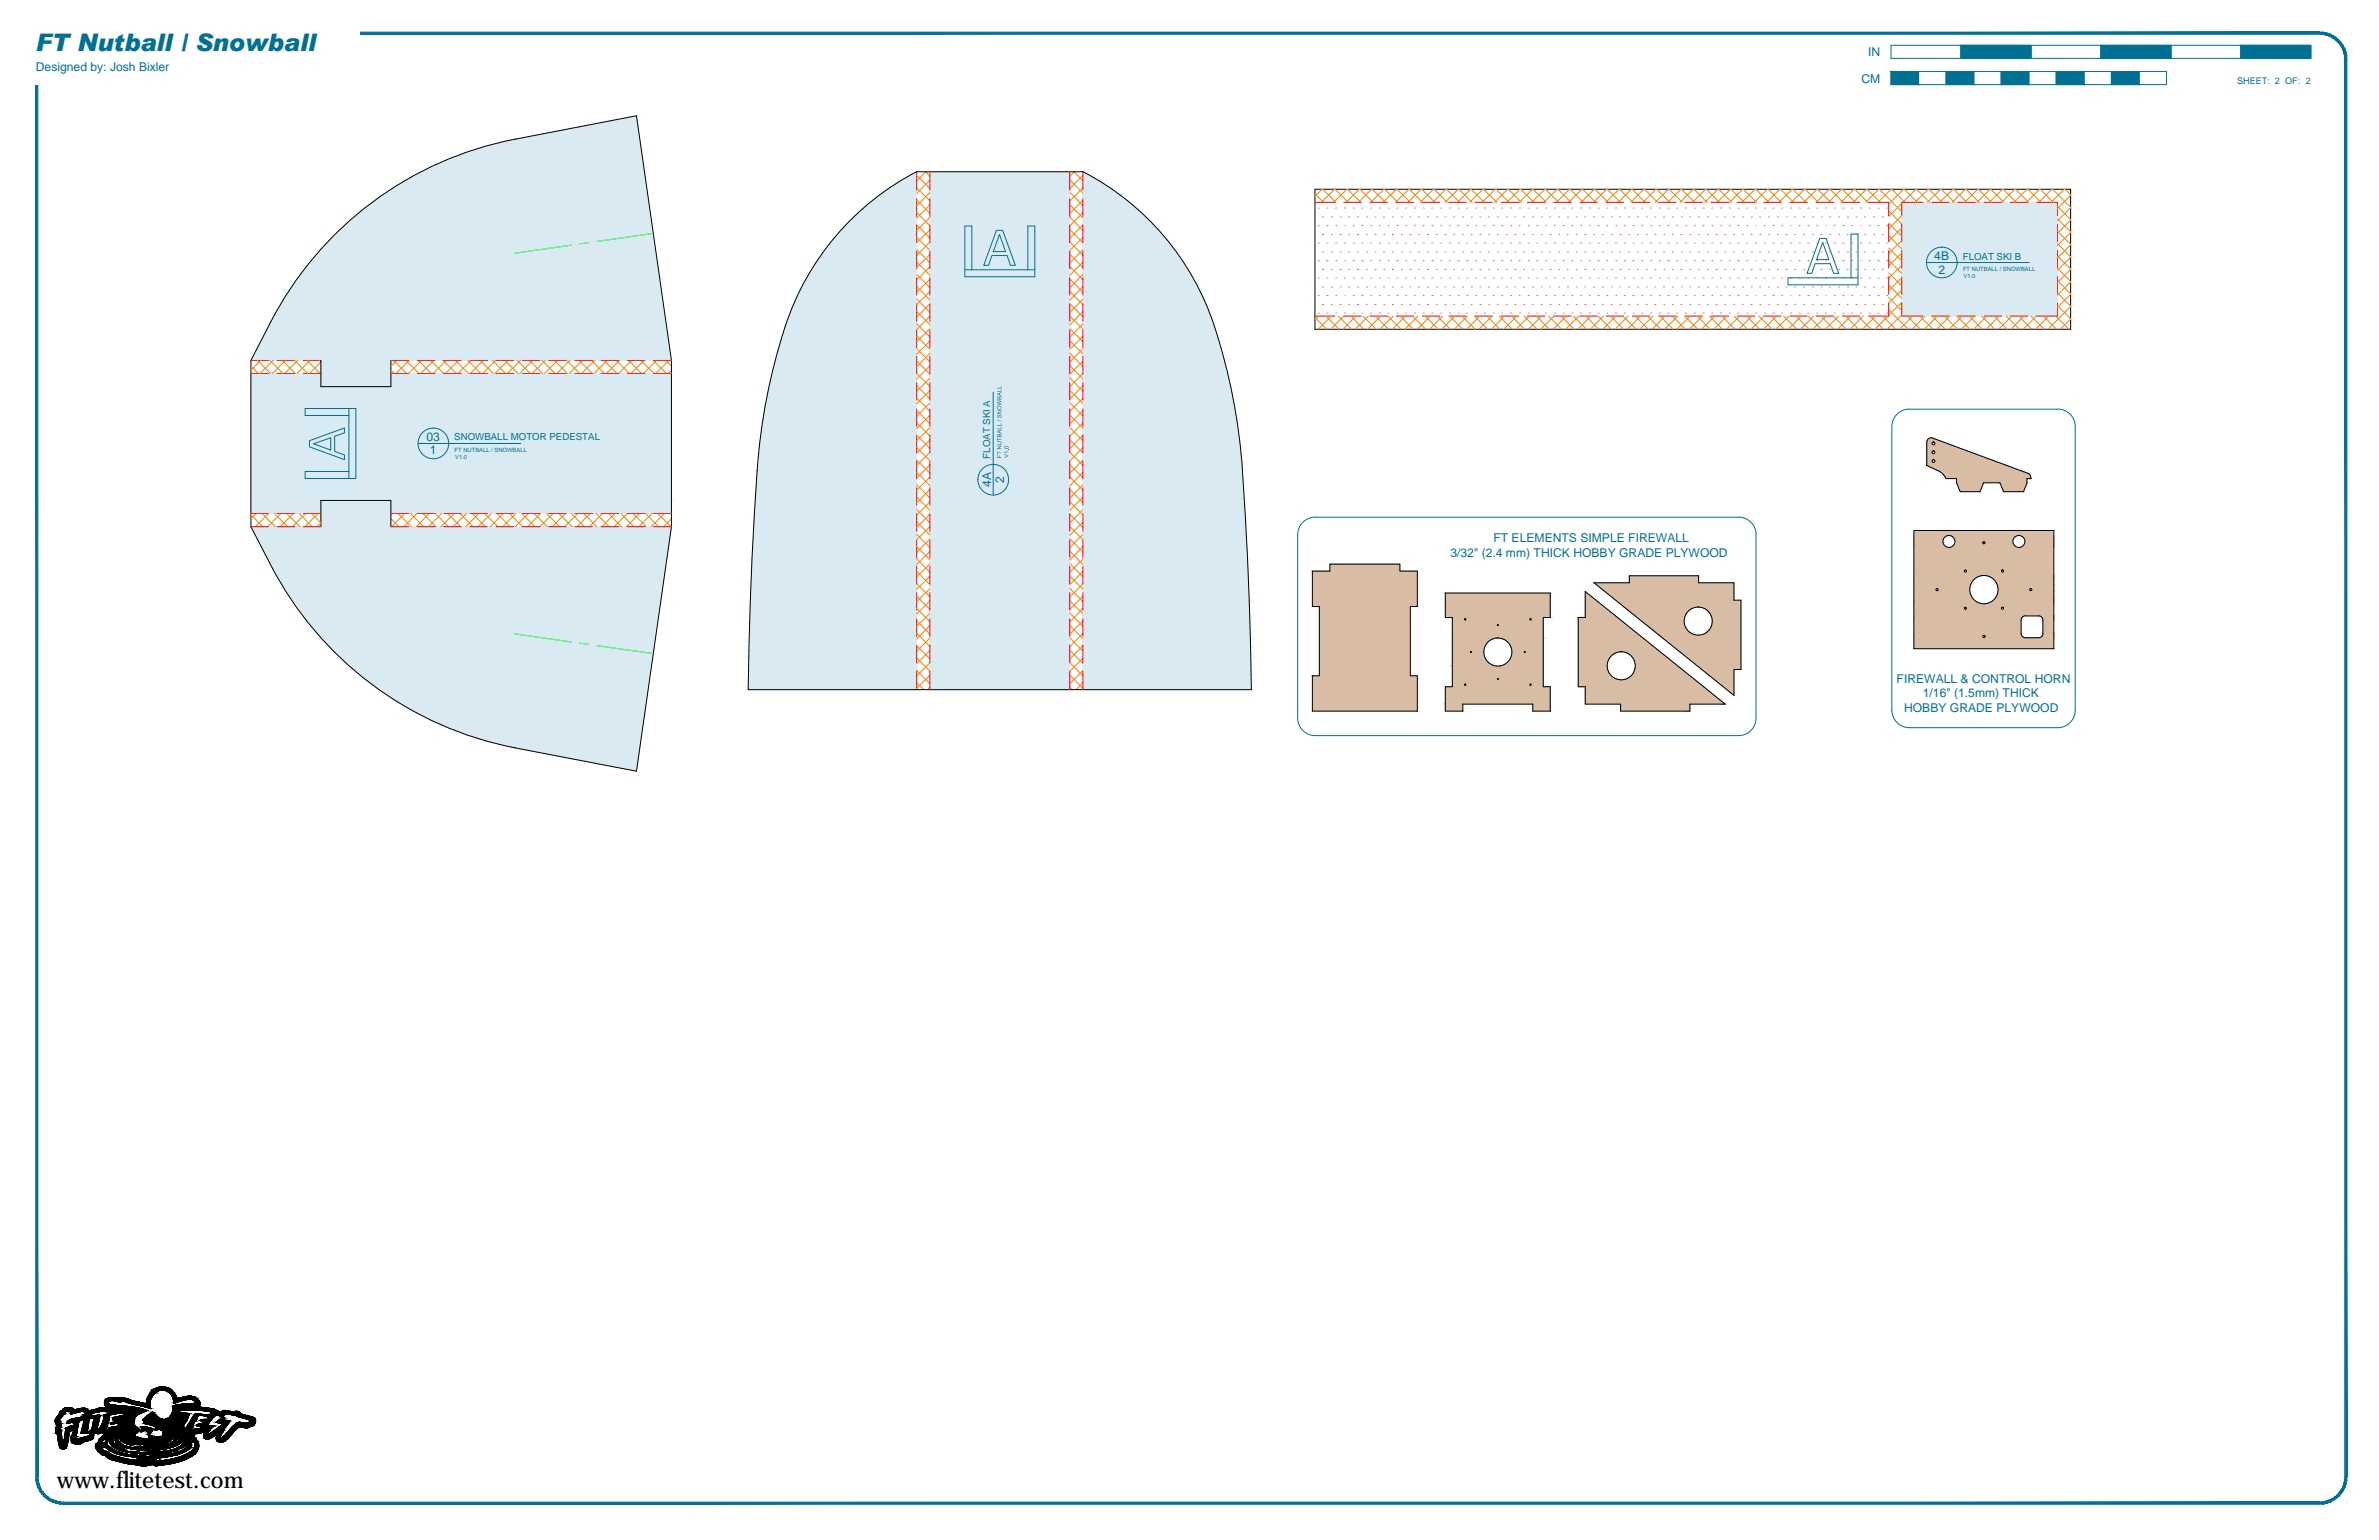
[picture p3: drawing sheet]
<svg xmlns="http://www.w3.org/2000/svg" width="864mm" height="559mm" viewBox="0 0 864 559" stroke-linecap="round" stroke-linejoin="round" font-family="sans-serif">
<defs><g id="words">
<text font-size="8.8" fill="#007095" x="13" y="18.5">FT Nutball / Snowball</text>
<text font-size="8.5" x="20.7" y="539.9">www.flitetest.com</text>
<g font-size="4.4" fill="#007095">
<text x="678.2" y="20.4">IN</text>
<text x="13" y="25.9">Designed by: Josh Bixler</text>
<text x="675.7" y="29.9">CM</text>
<text x="702.2" y="94.5">4B</text>
<text x="703.7" y="99.2">2</text>
<text x="154.8" y="160.1">03</text>
<text x="156.1" y="164.9">1</text>
<text x="359.8" y="176.8" transform="rotate(-90 359.8 176.8)">4A</text>
<text x="364.5" y="175.3" transform="rotate(-90 364.5 175.3)">2</text>
<text x="542.1" y="196.7">FT ELEMENTS SIMPLE FIREWALL</text>
<text x="526.5" y="202.1">3/32&quot; (2.4 mm) THICK HOBBY GRADE PLYWOOD</text>
<text x="688.5" y="247.7">FIREWALL &amp; CONTROL HORN</text>
<text x="698" y="253">1/16&quot; (1.5mm) THICK</text>
<text x="691.2" y="258.4">HOBBY GRADE PLYWOOD</text>
</g>
<g font-size="3.5" fill="#007095">
<text x="712.5" y="94.2">FLOAT SKI B</text>
<text x="164.9" y="159.8">SNOWBALL MOTOR PEDESTAL</text>
<text x="359.4" y="166.5" transform="rotate(-90 359.4 166.5)">FLOAT SKI A</text>
</g>
<text font-size="3.3" fill="#007095" x="812.1" y="30.4">SHEET: 2 OF: 2</text>
<g font-size="2.1" fill="#007095">
<text x="712.6" y="98.2">FT NUTBALL / SNOWBALL</text>
<text x="712.8" y="100.8">V1.0</text>
<text x="165" y="163.9">FT NUTBALL / SNOWBALL</text>
<text x="165.2" y="166.4">V1.0</text>
</g>
</g></defs>
<!-- layer: 41 SHADE FB -->
<g fill="#d9eaf3" stroke="#d9eaf3" stroke-width=".36">
<path d="M329.3 64.2l3.5-1.9v1.9z"/>
<path d="M393.1 62.3l3.5 1.9h-3.5z"/>
<path d="M187 50.5l44-8.5 1.3 8.5z"/>
<path d="M182.5 270.4h49.9l-.1 1z"/>
<path d="M393.1 64.2v2.1h6.9zM393.1 64.2h3.5l3.4 2.1z"/>
<path d="M325.9 66.3h6.9l-3.5-2.1zM329.3 64.2h3.5v2.1z"/>
<path d="M393.1 66.3v2.1h10.2zM393.1 66.3h6.9l3.3 2.1z"/>
<path d="M322.5 68.4h10.3l-6.9-2.1zM325.9 66.3h6.9v2.1z"/>
<path d="M393.1 68.4v2.4h13.5zM393.1 68.4h10.2l3.3 2.4z"/>
<path d="M319.3 70.8h13.5l-10.3-2.4zM322.5 68.4h10.3v2.4z"/>
<path d="M393.1 70.8v2.4h16.6zM393.1 70.8h13.5l3.1 2.4z"/>
<path d="M316.1 73.2h16.7l-13.5-2.4zM319.3 70.8h13.5v2.4z"/>
<path d="M393.1 73.2v2.6h19.7zM393.1 73.2h16.6l3.1 2.6z"/>
<path d="M313.1 75.8h19.7l-16.7-2.6zM316.1 73.2h16.7v2.6z"/>
<path d="M393.1 75.8v2.7h22.6zM393.1 75.8h19.7l2.9 2.7z"/>
<path d="M310.2 78.5h22.6l-19.7-2.7zM313.1 75.8h19.7v2.7z"/>
<path d="M393.1 78.5v2.8h25.4zM393.1 78.5h22.6l2.8 2.8z"/>
<path d="M310.2 78.5l-2.8 2.8h25.4zM310.2 78.5h22.6v2.8z"/>
<path d="M393.1 81.3v2.9h28.1zM393.1 81.3h25.4l2.7 2.9z"/>
<path d="M307.4 81.3l-2.7 2.9h28.1zM307.4 81.3h25.4v2.9z"/>
<path d="M393.1 84.2v3.1h30.7zM393.1 84.2h28.1l2.6 3.1z"/>
<path d="M304.7 84.2l-2.6 3.1h30.7zM304.7 84.2h28.1v3.1z"/>
<path d="M393.1 87.3v3.1h33.1zM393.1 87.3h30.7l2.4 3.1z"/>
<path d="M302.1 87.3l-2.5 3.1h33.2zM302.1 87.3h30.7v3.1z"/>
<path d="M393.1 90.4v3.2h35.5zM393.1 90.4h33.1l2.4 3.2z"/>
<path d="M299.6 90.4l-2.3 3.2h35.5zM299.6 90.4h33.2v3.2z"/>
<path d="M393.1 93.6v3.4h37.7zM393.1 93.6h35.5l2.2 3.4z"/>
<path d="M297.3 93.6l-2.2 3.4h37.7zM297.3 93.6h35.5v3.4z"/>
<path d="M393.1 97v3.3h39.7zM393.1 97h37.7l2 3.3z"/>
<path d="M295.1 97l-2 3.3h39.7zM295.1 97h37.7v3.3z"/>
<path d="M393.1 100.3v3.6h41.6zM393.1 100.3h39.7l1.9 3.6z"/>
<path d="M293.1 100.3l-1.9 3.6h41.6zM293.1 100.3h39.7v3.6z"/>
<path d="M393.1 103.9v3.5h43.4zM393.1 103.9h41.6l1.8 3.5z"/>
<path d="M291.2 103.9l-1.8 3.5h43.4zM291.2 103.9h41.6v3.5z"/>
<path d="M393.1 107.4v3.7h45zM393.1 107.4h43.4l1.6 3.7z"/>
<path d="M289.4 107.4l-1.6 3.7h45zM289.4 107.4h43.4v3.7z"/>
<path d="M393.1 111.1v3.7h46.5zM393.1 111.1h45l1.5 3.7z"/>
<path d="M287.8 111.1l-1.5 3.7h46.5zM287.8 111.1h45v3.7z"/>
<path d="M393.1 114.8v3.7h47.8zM393.1 114.8h46.5l1.3 3.7z"/>
<path d="M286.3 114.8l-1.3 3.7h47.8zM286.3 114.8h46.5v3.7z"/>
<path d="M393.1 118.5v5.7h49.5zM393.1 118.5h47.8l1.7 5.7z"/>
<path d="M285 118.5l-1.8 5.7h49.6zM285 118.5h47.8v5.7z"/>
<path d="M393.1 124.2v5.7h51.1zM393.1 124.2h49.5l1.6 5.7z"/>
<path d="M283.2 124.2l-1.6 5.7h51.2zM283.2 124.2h49.6v5.7z"/>
<path d="M393.1 129.9v5.7h52.6zM393.1 129.9h51.1l1.5 5.7z"/>
<path d="M281.6 129.9l-1.4 5.7h52.6zM281.6 129.9h51.2v5.7z"/>
<path d="M393.1 135.6v5.8h53.9zM393.1 135.6h52.6l1.3 5.8z"/>
<path d="M280.2 135.6l-1.3 5.8h53.9zM280.2 135.6h52.6v5.8z"/>
<path d="M393.1 141.4v5.8h55zM393.1 141.4h53.9l1.1 5.8z"/>
<path d="M278.9 141.4l-1.1 5.8h55zM278.9 141.4h53.9v5.8z"/>
<path d="M393.1 147.2v5.8h56zM393.1 147.2h55l1 5.8z"/>
<path d="M277.8 147.2l-1 5.8h56zM277.8 147.2h55v5.8z"/>
<path d="M393.1 153v5.9h56.8zM393.1 153h56l.8 5.9z"/>
<path d="M276.8 153l-.8 5.9h56.8zM276.8 153h56v5.9z"/>
<path d="M393.1 158.9v5.9h57.4zM393.1 158.9h56.8l.6 5.9z"/>
<path d="M276 158.9l-.7 5.9h57.5zM276 158.9h56.8v5.9z"/>
<path d="M393.1 164.8v5.9h57.9zM393.1 164.8h57.4l.5 5.9z"/>
<path d="M275.3 164.8l-.4 5.9h57.9zM275.3 164.8h57.5v5.9z"/>
<path d="M393.1 170.7v15.9h58.9zM393.1 170.7h57.9l1 15.9z"/>
<path d="M274.9 170.7l-1.1 15.9h59zM274.9 170.7h57.9v15.9z"/>
<path d="M393.1 186.6v15.9h59.8zM393.1 186.6h58.9l.9 15.9z"/>
<path d="M273.8 186.6l-.8 15.9h59.8zM273.8 186.6h59v15.9z"/>
<path d="M393.1 202.5v15.9h60.4zM393.1 202.5h59.8l.6 15.9z"/>
<path d="M273 202.5l-.6 15.9h60.4zM273 202.5h59.8v15.9z"/>
<path d="M393.1 218.4v15.9h60.9zM393.1 218.4h60.4l.5 15.9z"/>
<path d="M272.4 218.4l-.5 15.9h60.9zM272.4 218.4h60.4v15.9z"/>
<path d="M393.1 234.3v15.9h61.2zM393.1 234.3h60.9l.3 15.9z"/>
<path d="M337.6 62.3v187.9h50.8zM337.6 62.3h50.8v187.9z"/>
<path d="M271.9 234.3l-.3 15.9h61.2zM271.9 234.3h60.9v15.9z"/>
<path d="M182.5 51.5h49.9l-45.4-1zM187 50.5h45.3l.1 1z"/>
<path d="M178 52.6h54.6l-50.1-1.1zM182.5 51.5h49.9l.2 1.1z"/>
<path d="M173.6 53.9h59.1l-54.7-1.3zM178 52.6h54.6l.1 1.3z"/>
<path d="M169.3 55.3h63.6l-59.3-1.4zM173.6 53.9h59.1l.2 1.4z"/>
<path d="M165 56.9h68.2l-63.9-1.6zM169.3 55.3h63.6l.3 1.6z"/>
<path d="M160.7 58.6h72.7l-68.4-1.7zM165 56.9h68.2l.2 1.7z"/>
<path d="M156.5 60.5h77.2l-73-1.9zM160.7 58.6h72.7l.3 1.9z"/>
<path d="M152.4 62.5h81.6l-77.5-2zM156.5 60.5h77.2l.3 2z"/>
<path d="M148.4 64.7h85.9l-81.9-2.2zM152.4 62.5h81.6l.3 2.2z"/>
<path d="M144.5 67.1h90.1l-86.2-2.4zM148.4 64.7h85.9l.3 2.4z"/>
<path d="M140.6 69.6h94.4l-90.5-2.5zM144.5 67.1h90.1l.4 2.5z"/>
<path d="M136.8 72.2h98.6l-94.8-2.6zM140.6 69.6h94.4l.4 2.6z"/>
<path d="M133.2 74.9h102.5l-98.9-2.7zM136.8 72.2h98.6l.3 2.7z"/>
<path d="M129.6 77.8h106.6l-103-2.9zM133.2 74.9h102.5l.5 2.9z"/>
<path d="M126.1 80.8h110.5l-107-3zM129.6 77.8h106.6l.4 3z"/>
<path d="M122.8 83.9h114.3l-111-3.1zM126.1 80.8h110.5l.5 3.1z"/>
<path d="M122.8 83.9l-3.3 3.3h118zM122.8 83.9h114.3l.4 3.3z"/>
<path d="M119.5 87.2l-3.1 3.4h121.6zM119.5 87.2h118l.5 3.4z"/>
<path d="M116.4 90.6l-3 3.4h125.1zM116.4 90.6h121.6l.5 3.4z"/>
<path d="M113.4 94l-2.8 3.6h128.4zM113.4 94h125.1l.5 3.6z"/>
<path d="M110.6 97.6l-2.8 3.7h131.7zM110.6 97.6h128.4l.5 3.7z"/>
<path d="M107.8 101.3l-2.6 3.7h134.9zM107.8 101.3h131.7l.6 3.7z"/>
<path d="M105.2 105l-2.5 3.9h137.9zM105.2 105h134.9l.5 3.9z"/>
<path d="M102.7 108.9l-2.3 4h140.8zM102.7 108.9h137.9l.6 4z"/>
<path d="M100.4 112.9l-2.2 4h143.6zM100.4 112.9h140.8l.6 4z"/>
<path d="M98.2 116.9l-7.1 13.9h152.6zM98.2 116.9h143.6l1.9 13.9z"/>
<path d="M116.5 130.8v4.7h25.4zM116.5 130.8h25.4v4.7z"/>
<path d="M141.9 135.5v4.8h101.8zM141.9 135.5h101.8v4.8z"/>
<path d="M116.5 135.5v4.8h25.4zM116.5 135.5h25.4v4.8z"/>
<path d="M91.1 135.5v4.8h25.4zM91.1 135.5h25.4v4.8z"/>
<path d="M91.1 140.3v41.3h152.6zM91.1 140.3h152.6v41.3z"/>
<path d="M141.9 181.6v4.7h101.8zM141.9 181.6h101.8v4.7z"/>
<path d="M116.5 181.6v4.7h25.4zM116.5 181.6h25.4v4.7z"/>
<path d="M91.1 181.6v4.7h25.4zM91.1 181.6h25.4v4.7z"/>
<path d="M116.5 186.3v4.8h25.4zM116.5 186.3h25.4v4.8z"/>
<path d="M91.1 191.1h152.6zM91.1 191.1h152.6z"/>
<path d="M91.1 191.1l7.1 13.8h143.6zM91.1 191.1h152.6l-1.9 13.8z"/>
<path d="M98.2 204.9l2.2 4.1h140.8zM98.2 204.9h143.6l-.6 4.1z"/>
<path d="M100.4 209l2.3 4h137.9zM100.4 209h140.8l-.6 4z"/>
<path d="M102.7 213l2.5 3.8h134.9zM102.7 213h137.9l-.5 3.8z"/>
<path d="M105.2 216.8l2.6 3.8h131.7zM105.2 216.8h134.9l-.6 3.8z"/>
<path d="M107.8 220.6l2.8 3.7h128.4zM107.8 220.6h131.7l-.5 3.7z"/>
<path d="M110.6 224.3l2.8 3.6h125.1zM110.6 224.3h128.4l-.5 3.6z"/>
<path d="M113.4 227.9l3 3.4h121.6zM113.4 227.9h125.1l-.5 3.4z"/>
<path d="M116.4 231.3l3.1 3.4h118zM116.4 231.3h121.6l-.5 3.4z"/>
<path d="M119.5 234.7l3.3 3.2h114.3zM119.5 234.7h118l-.4 3.2z"/>
<path d="M122.8 237.9l3.3 3.2h110.5zM122.8 237.9h114.3l-.5 3.2z"/>
<path d="M126.1 241.1l3.5 3h106.6zM126.1 241.1h110.5l-.4 3z"/>
<path d="M129.6 244.1l3.6 2.8h102.5zM129.6 244.1h106.6l-.5 2.8z"/>
<path d="M133.2 246.9l3.6 2.8h98.6zM133.2 246.9h102.5l-.3 2.8z"/>
<path d="M136.8 249.7l3.8 2.6h94.4zM136.8 249.7h98.6l-.4 2.6z"/>
<path d="M140.6 252.3l3.9 2.5h90.1zM140.6 252.3h94.4l-.4 2.5z"/>
<path d="M144.5 254.8l3.9 2.3h85.9zM144.5 254.8h90.1l-.3 2.3z"/>
<path d="M148.4 257.1l4 2.2h81.6zM148.4 257.1h85.9l-.3 2.2z"/>
<path d="M152.4 259.3l4.1 2.1h77.2zM152.4 259.3h81.6l-.3 2.1z"/>
<path d="M156.5 261.4l4.2 1.8h72.7zM156.5 261.4h77.2l-.3 1.8z"/>
<path d="M160.7 263.2l4.3 1.8h68.2zM160.7 263.2h72.7l-.2 1.8z"/>
<path d="M165 265l4.3 1.6h63.6zM165 265h68.2l-.3 1.6z"/>
<path d="M169.3 266.6l4.3 1.4h59.1zM169.3 266.6h63.6l-.2 1.4z"/>
<path d="M173.6 268l4.4 1.3h54.6zM173.6 268h59.1l-.1 1.3z"/>
<path d="M178 269.3l4.5 1.1h49.9zM178 269.3h54.6l-.2 1.1z"/>
<path d="M182.5 270.4l4.5 1h45.3zM187 271.4h45.3l-1.3 8.4z"/>
<path d="M690.4 73.4v41.3h56.5zM690.4 73.4h56.5v41.3z"/>
</g>
<!-- layer: 43 SHADE PW -->
<g fill="#d8bda4" stroke="#d8bda4" stroke-width=".36">
<path d="M700.6 158.9h.8z"/>
<path d="M575.5 214.6l11.6 9.4h-11.6z"/>
<path d="M617.8 242.9h11.6v9.4z"/>
<path d="M700.5 159h1.1zM700.6 158.9l1 .1z"/>
<path d="M700.1 159.1h2zM700.5 159l1.6 .1z"/>
<path d="M700.1 159.1l-.3 .4h3.2zM700.1 159.1h2l.9 .4z"/>
<path d="M699.8 159.5l-.3 .4h4.7zM699.8 159.5h3.2l1.2 .4z"/>
<path d="M699.5 159.9v.5h6zM699.5 159.9h4.7l1.3 .5z"/>
<path d="M699.4 160.5h2.2zM699.5 160.4h2.3z"/>
<path d="M701.8 160.4l3.8 .1zM701.8 160.4l3.8 .1z"/>
<path d="M699.4 160.5h2.2zM699.4 160.5h2.2z"/>
<path d="M702.1 160.5l4 .2zM702.1 160.5l4 .2z"/>
<path d="M699.4 160.5l2 .2zM699.4 160.5h2.2z"/>
<path d="M702.3 160.7v.2h4.5zM702.3 160.7h3.8l.7 .2z"/>
<path d="M699.4 160.7v.2h1.9zM699.4 160.7h2l-.1 .2z"/>
<path d="M702.3 160.9v.3h5.2zM702.3 160.9h4.5l.7 .3z"/>
<path d="M699.4 160.9v.3h2zM699.4 160.9h1.9l.1 .3z"/>
<path d="M702.1 161.3h5.9zM702.3 161.2l5.7 .1z"/>
<path d="M699.4 161.2l2.2 .1zM699.4 161.2l2.2 .1z"/>
<path d="M701.8 161.4h6.4zM702.1 161.3l6.1 .1z"/>
<path d="M699.4 161.3l2.4 .1zM699.4 161.3l2.4 .1z"/>
<path d="M699.4 161.4v2.2h14.7zM699.4 161.4h8.8l5.9 2.2z"/>
<path d="M701.8 163.6l12.5 .1zM701.8 163.6l12.5 .1z"/>
<path d="M699.4 163.6l2.2 .1zM699.4 163.6h2.4z"/>
<path d="M702.1 163.7l.2 .2h12.5zM702.1 163.7h12.2l.5 .2z"/>
<path d="M699.4 163.7v.2h2zM699.4 163.7h2.2l-.2 .2z"/>
<path d="M702.3 163.9v.2h13.2zM702.3 163.9h12.5l.7 .2z"/>
<path d="M699.4 163.9v.2h1.9zM699.4 163.9h2l-.1 .2z"/>
<path d="M702.3 164.1v.3h13.9zM702.3 164.1h13.2l.7 .3z"/>
<path d="M699.4 164.1v.3h2zM699.4 164.1h1.9l.1 .3z"/>
<path d="M702.1 164.6h14.6zM702.3 164.4l14.4 .2z"/>
<path d="M699.4 164.4l2.2 .2zM699.4 164.4l2.2 .2z"/>
<path d="M701.8 164.6h15.1zM702.1 164.6h14.8z"/>
<path d="M699.4 164.6h2.4zM699.4 164.6h2.4z"/>
<path d="M699.4 164.6v2.2h23.3zM699.4 164.6h17.5l5.8 2.2z"/>
<path d="M701.8 166.8h21.1zM701.8 166.8h21.1z"/>
<path d="M699.4 166.8h2.2zM699.4 166.8h2.4z"/>
<path d="M702.1 166.8l.2 .3h21.1zM702.1 166.8h20.8l.5 .3z"/>
<path d="M699.4 166.8v.3h2zM699.4 166.8h2.2l-.2 .3z"/>
<path d="M702.3 167.1v.2h21.8zM702.3 167.1h21.1l.7 .2z"/>
<path d="M699.4 167.1v.2h1.9zM699.4 167.1h2l-.1 .2z"/>
<path d="M702.3 167.3v.3h22.5zM702.3 167.3h21.8l.7 .3z"/>
<path d="M699.4 167.3v.3h2zM699.4 167.3h1.9l.1 .3z"/>
<path d="M702.1 167.7h23.2zM702.3 167.6l23 .1z"/>
<path d="M699.4 167.6l2.2 .1zM699.4 167.6l2.2 .1z"/>
<path d="M701.8 167.8h23.7zM702.1 167.7l23.4 .1z"/>
<path d="M699.4 167.7l2.4 .1zM699.4 167.7l2.4 .1z"/>
<path d="M699.4 167.8v1.1h29zM699.4 167.8h26.1l2.9 1.1z"/>
<path d="M699.4 168.9l4 1.8h30zM699.4 168.9h29l5 1.8z"/>
<path d="M703.4 170.7l.9 .6h30.6zM703.4 170.7h30l1.5 .6z"/>
<path d="M704.3 171.3l.6 .4h31.2zM704.3 171.3h30.6l1.2 .4z"/>
<path d="M704.9 171.7l.3 .2h31.3zM704.9 171.7h31.2l.4 .2z"/>
<path d="M705.2 171.9l31.3 .1zM705.2 171.9l31.3 .1z"/>
<path d="M705.2 172l.3 .3h31.3zM705.2 172h31.3l.3 .3z"/>
<path d="M705.9 172.7h31.2zM705.9 172.7h31.2zM705.5 172.3l.4 .4h31.2zM705.5 172.3h31.3l.3 .4z"/>
<path d="M705.9 172.7l.5 1h30.9zM705.9 172.7h31.2l.2 1z"/>
<path d="M710.3 173.7v1.5h25.5zM710.3 173.7h25.5v1.5z"/>
<path d="M726 175.2h9.8zM726 175.2h9.8z"/>
<path d="M710.3 175.2h9.7zM710.3 175.2h9.8z"/>
<path d="M726 175.2l1.3 3.2h7.3zM726 175.2h9.8l-1.2 3.2z"/>
<path d="M710.3 175.2l1.3 3.2h7.2zM710.3 175.2h9.7l-1.2 3.2z"/>
<path d="M694.8 192.5v1.8h50.8zM694.8 192.5h50.8v1.8z"/>
<path d="M732.9 194.3l12.7 .1zM732.9 194.3l12.7 .1z"/>
<path d="M707.5 194.3l24.8 .1zM707.5 194.3h25.4z"/>
<path d="M694.8 194.3l12.1 .1zM694.8 194.3h12.7z"/>
<path d="M733.4 194.4l.6 .2h11.6zM733.4 194.4h12.2v.2z"/>
<path d="M708 194.4l.6 .2h23.2zM708 194.4h24.3l-.5 .2z"/>
<path d="M694.8 194.4v.2h11.6zM694.8 194.4h12.1l-.5 .2z"/>
<path d="M734 194.6l.4 .4h11.2zM734 194.6h11.6v.4z"/>
<path d="M708.6 194.6l.4 .4h22.3zM708.6 194.6h23.2l-.5 .4z"/>
<path d="M694.8 194.6v.4h11.1zM694.8 194.6h11.6l-.5 .4z"/>
<path d="M734.4 195l.4 .4h10.8zM734.4 195h11.2v.4z"/>
<path d="M709 195l.4 .4h21.6zM709 195h22.3l-.3 .4z"/>
<path d="M694.8 195v.4h10.8zM694.8 195h11.1l-.3 .4z"/>
<path d="M734.8 195.4l.2 .5h10.6zM734.8 195.4h10.8v.5z"/>
<path d="M709.4 195.4l.2 .5h21.1zM709.4 195.4h21.6l-.3 .5z"/>
<path d="M694.8 195.4v.5h10.5zM694.8 195.4h10.8l-.3 .5z"/>
<path d="M735 195.9l.1 .6h10.5zM735 195.9h10.6v.6z"/>
<path d="M709.6 195.9l.1 .6h21zM709.6 195.9h21.1v.6z"/>
<path d="M694.8 195.9v.6h10.5zM694.8 195.9h10.5v.6z"/>
<path d="M735.1 196.5l-.1 .6h10.6zM735.1 196.5h10.5v.6z"/>
<path d="M709.7 196.5l-.1 .6h21.1zM709.7 196.5h21v.6z"/>
<path d="M694.8 196.5v.6h10.5zM694.8 196.5h10.5v.6z"/>
<path d="M735 197.1l-.2 .5h10.8zM735 197.1h10.6v.5z"/>
<path d="M709.6 197.1l-.2 .5h21.6zM709.6 197.1h21.1l.3 .5z"/>
<path d="M694.8 197.1v.5h10.8zM694.8 197.1h10.5l.3 .5z"/>
<path d="M734.8 197.6l-.4 .4h11.2zM734.8 197.6h10.8v.4z"/>
<path d="M709.4 197.6l-.4 .4h22.3zM709.4 197.6h21.6l.3 .4z"/>
<path d="M694.8 197.6v.4h11.1zM694.8 197.6h10.8l.3 .4z"/>
<path d="M734 198.4h11.6l-11.2-.4zM734.4 198h11.2v.4z"/>
<path d="M708.6 198.4h23.2l-22.8-.4zM709 198h22.3l.5 .4z"/>
<path d="M694.8 198v.4h11.6zM694.8 198h11.1l.5 .4z"/>
<path d="M733.4 198.6h12.2l-11.6-.2zM734 198.4h11.6v.2z"/>
<path d="M708 198.6h24.3l-23.7-.2zM708.6 198.4h23.2l.5 .2z"/>
<path d="M694.8 198.4v.2h12.1zM694.8 198.4h11.6l.5 .2z"/>
<path d="M732.9 198.7h12.7zM733.4 198.6l12.2 .1z"/>
<path d="M707.5 198.7h25.4zM708 198.6l24.9 .1z"/>
<path d="M694.8 198.6l12.7 .1zM694.8 198.6l12.7 .1z"/>
<path d="M694.8 198.7v10.1h50.8zM694.8 198.7h50.8v10.1z"/>
<path d="M720.2 208.8l25.4 .1zM720.2 208.8l25.4 .1z"/>
<path d="M694.8 208.8l24.5 .1zM694.8 208.8h25.4z"/>
<path d="M721 208.9l.9 .2h23.7zM721 208.9h24.6v.2z"/>
<path d="M694.8 208.9v.2h23.6zM694.8 208.9h24.5l-.9 .2z"/>
<path d="M721.9 209.1l.8 .4h22.9zM721.9 209.1h23.7v.4z"/>
<path d="M694.8 209.1v.4h22.8zM694.8 209.1h23.6l-.8 .4z"/>
<path d="M722.7 209.5l.8 .5h22.1zM722.7 209.5h22.9v.5z"/>
<path d="M694.8 209.5v.5h22.1zM694.8 209.5h22.8l-.7 .5z"/>
<path d="M723.5 210l.6 .6h21.5zM723.5 210h22.1v.6z"/>
<path d="M694.8 210v.6h21.4zM694.8 210h22.1l-.7 .6z"/>
<path d="M724.1 210.6l.5 .8h21zM724.1 210.6h21.5v.8z"/>
<path d="M694.8 210.6v.8h20.9zM694.8 210.6h21.4l-.5 .8z"/>
<path d="M724.6 211.4l.4 .8h20.6zM724.6 211.4h21v.8z"/>
<path d="M694.8 211.4v.8h20.5zM694.8 211.4h20.9l-.4 .8z"/>
<path d="M725 212.2l.2 .9h20.4zM725 212.2h20.6v.9z"/>
<path d="M694.8 212.2v.9h20.3zM694.8 212.2h20.5l-.2 .9z"/>
<path d="M725.2 213.1l.1 .9h20.3zM725.2 213.1h20.4v.9z"/>
<path d="M694.8 213.1v.9h20.2zM694.8 213.1h20.3l-.1 .9z"/>
<path d="M725.3 214l-.1 .9h20.4zM725.3 214h20.3v.9z"/>
<path d="M694.8 214v.9h20.3zM694.8 214h20.2l.1 .9z"/>
<path d="M725.2 214.9l-.2 .8h20.6zM725.2 214.9h20.4v.8z"/>
<path d="M694.8 214.9v.8h20.5zM694.8 214.9h20.3l.2 .8z"/>
<path d="M725 215.7l-.4 .8h21zM725 215.7h20.6v.8z"/>
<path d="M694.8 215.7v.8h20.9zM694.8 215.7h20.5l.4 .8z"/>
<path d="M724.6 216.5l-.5 .8h21.5zM724.6 216.5h21v.8z"/>
<path d="M694.8 216.5v.8h21.4zM694.8 216.5h20.9l.5 .8z"/>
<path d="M723.5 217.9h22.1l-21.5-.6zM724.1 217.3h21.5v.6z"/>
<path d="M694.8 217.3v.6h22.1zM694.8 217.3h21.4l.7 .6z"/>
<path d="M722.7 218.4h22.9l-22.1-.5zM723.5 217.9h22.1v.5z"/>
<path d="M694.8 217.9v.5h22.8zM694.8 217.9h22.1l.7 .5z"/>
<path d="M721.9 218.8h23.7l-22.9-.4zM722.7 218.4h22.9v.4z"/>
<path d="M694.8 218.4v.4h23.6zM694.8 218.4h22.8l.8 .4z"/>
<path d="M721 219h24.6l-23.7-.2zM721.9 218.8h23.7v.2z"/>
<path d="M694.8 218.8v.2h24.5zM694.8 218.8h23.6l.9 .2z"/>
<path d="M720.2 219.1h25.4zM721 219l24.6 .1z"/>
<path d="M694.8 219l25.4 .1zM694.8 219l25.4 .1z"/>
<path d="M694.8 219.1v4.4h50.8zM694.8 219.1h50.8v4.4z"/>
<path d="M740 223.5l5.6 .1zM740 223.5l5.6 .1z"/>
<path d="M694.8 223.5l40 .1zM694.8 223.5h40.4z"/>
<path d="M740.5 223.6l.4 .2h4.7zM740.5 223.6h5.1v.2z"/>
<path d="M694.8 223.6v.2h39.5zM694.8 223.6h40l-.5 .2z"/>
<path d="M740.9 223.8l.4 .3h4.3zM740.9 223.8h4.7v.3z"/>
<path d="M694.8 223.8v.3h39.2zM694.8 223.8h39.5l-.3 .3z"/>
<path d="M741.3 224.1l.2 .5h4.1zM741.3 224.1h4.3v.5z"/>
<path d="M694.8 224.1v.5h38.9zM694.8 224.1h39.2l-.3 .5z"/>
<path d="M741.5 224.6l.1 .5h4zM741.5 224.6h4.1v.5z"/>
<path d="M694.8 224.6v.5h38.9zM694.8 224.6h38.9v.5z"/>
<path d="M741.6 225.1v4.7h4zM741.6 225.1h4v4.7z"/>
<path d="M694.8 225.1v4.7h38.9zM694.8 225.1h38.9v4.7z"/>
<path d="M741.6 229.8l-.1 .5h4.1zM741.6 229.8h4v.5z"/>
<path d="M694.8 229.8v.5h38.9zM694.8 229.8h38.9v.5z"/>
<path d="M741.5 230.3l-.2 .5h4.3zM741.5 230.3h4.1v.5z"/>
<path d="M694.8 230.3v.5h39.2zM694.8 230.3h38.9l.3 .5z"/>
<path d="M740.9 231.1h4.7l-4.3-.3zM741.3 230.8h4.3v.3z"/>
<path d="M694.8 230.8v.3h39.5zM694.8 230.8h39.2l.3 .3z"/>
<path d="M740.5 231.3h5.1l-4.7-.2zM740.9 231.1h4.7v.2z"/>
<path d="M694.8 231.1v.2h40zM694.8 231.1h39.5l.5 .2z"/>
<path d="M740 231.4h5.6zM740.5 231.3l5.1 .1z"/>
<path d="M694.8 231.3l40.4 .1zM694.8 231.3l40.4 .1z"/>
<path d="M694.8 231.4v4h50.8zM694.8 231.4h50.8v4z"/>
<path d="M482.8 204.7v2.5h25.4zM482.8 204.7h25.4v2.5z"/>
<path d="M476.4 207.2v12.9h38.1zM476.4 207.2h38.1v12.9z"/>
<path d="M478.9 220.1v25.1h33.1zM478.9 220.1h33.1v25.1z"/>
<path d="M476.4 245.2v12.8h38.1zM476.4 245.2h38.1v12.8z"/>
<path d="M524.7 215.2v8.8h38.1zM524.7 215.2h38.1v8.8z"/>
<path d="M527.2 224v7.5h33zM527.2 224h33v7.5z"/>
<path d="M543.7 231.5l16.5 .1zM543.7 231.5l16.5 .1z"/>
<path d="M527.2 231.5l15.6 .1zM527.2 231.5h16.5z"/>
<path d="M544.6 231.6l.9 .2h14.7zM544.6 231.6h15.6v.2z"/>
<path d="M527.2 231.6v.2h14.8zM527.2 231.6h15.6l-.8 .2z"/>
<path d="M545.5 231.8l.8 .4h13.9zM545.5 231.8h14.7v.4z"/>
<path d="M527.2 231.8v.4h14zM527.2 231.8h14.8l-.8 .4z"/>
<path d="M546.3 232.2l.7 .5h13.2zM546.3 232.2h13.9v.5z"/>
<path d="M527.2 232.2v.5h13.3zM527.2 232.2h14l-.7 .5z"/>
<path d="M547 232.7l.6 .7h12.6zM547 232.7h13.2v.7z"/>
<path d="M527.2 232.7v.7h12.6zM527.2 232.7h13.3l-.7 .7z"/>
<path d="M547.6 233.4l.5 .7h12.1zM547.6 233.4h12.6v.7z"/>
<path d="M527.2 233.4v.7h12.1zM527.2 233.4h12.6l-.5 .7z"/>
<path d="M548.1 234.1l.4 .8h11.7zM548.1 234.1h12.1v.8z"/>
<path d="M527.2 234.1v.8h11.7zM527.2 234.1h12.1l-.4 .8z"/>
<path d="M548.5 234.9l.2 .8h11.5zM548.5 234.9h11.7v.8z"/>
<path d="M527.2 234.9v.8h11.5zM527.2 234.9h11.7l-.2 .8z"/>
<path d="M548.7 235.7l.1 .9h11.4zM548.7 235.7h11.5v.9z"/>
<path d="M527.2 235.7v.9h11.4zM527.2 235.7h11.5l-.1 .9z"/>
<path d="M548.8 236.6l-.1 .9h11.5zM548.8 236.6h11.4v.9z"/>
<path d="M527.2 236.6v.9h11.5zM527.2 236.6h11.4l.1 .9z"/>
<path d="M548.7 237.5l-.2 .9h11.7zM548.7 237.5h11.5v.9z"/>
<path d="M527.2 237.5v.9h11.7zM527.2 237.5h11.5l.2 .9z"/>
<path d="M548.5 238.4l-.4 .8h12.1zM548.5 238.4h11.7v.8z"/>
<path d="M527.2 238.4v.8h12.1zM527.2 238.4h11.7l.4 .8z"/>
<path d="M548.1 239.2l-.5 .7h12.6zM548.1 239.2h12.1v.7z"/>
<path d="M527.2 239.2v.7h12.6zM527.2 239.2h12.1l.5 .7z"/>
<path d="M547 240.5h13.2l-12.6-.6zM547.6 239.9h12.6v.6z"/>
<path d="M527.2 239.9v.6h13.3zM527.2 239.9h12.6l.7 .6z"/>
<path d="M546.3 241h13.9l-13.2-.5zM547 240.5h13.2v.5z"/>
<path d="M527.2 240.5v.5h14zM527.2 240.5h13.3l.7 .5z"/>
<path d="M545.5 241.4h14.7l-13.9-.4zM546.3 241h13.9v.4z"/>
<path d="M527.2 241v.4h14.8zM527.2 241h14l.8 .4z"/>
<path d="M544.6 241.6h15.6l-14.7-.2zM545.5 241.4h14.7v.2z"/>
<path d="M527.2 241.4v.2h15.6zM527.2 241.4h14.8l.8 .2z"/>
<path d="M543.7 241.7h16.5zM544.6 241.6l15.6 .1z"/>
<path d="M527.2 241.6l16.5 .1zM527.2 241.6l16.5 .1z"/>
<path d="M527.2 241.7v7.5h33zM527.2 241.7h33v7.5z"/>
<path d="M524.7 249.2v6.3h38.1zM524.7 249.2h38.1v6.3z"/>
<path d="M556.4 255.5v2.5h6.4zM556.4 255.5h6.4v2.5z"/>
<path d="M524.7 255.5v2.5h6.3zM524.7 255.5h6.3v2.5z"/>
<path d="M572.9 224v12.5h29.7zM572.9 224h14.2l15.5 12.5z"/>
<path d="M588.5 236.5l14.3 .1zM588.5 236.5l14.3 .1z"/>
<path d="M572.9 236.5l14.7 .1zM572.9 236.5h15.6z"/>
<path d="M589.4 236.6l.8 .2h12.8zM589.4 236.6h13.4l.2 .2z"/>
<path d="M572.9 236.6v.2h13.9zM572.9 236.6h14.7l-.8 .2z"/>
<path d="M590.2 236.8l.8 .4h12.5zM590.2 236.8h12.8l.5 .4z"/>
<path d="M572.9 236.8v.4h13.1zM572.9 236.8h13.9l-.8 .4z"/>
<path d="M591 237.2l.8 .5h12.3zM591 237.2h12.5l.6 .5z"/>
<path d="M572.9 237.2v.5h12.3zM572.9 237.2h13.1l-.8 .5z"/>
<path d="M591.8 237.7l.6 .7h12.5zM591.8 237.7h12.3l.8 .7z"/>
<path d="M572.9 237.7v.7h11.7zM572.9 237.7h12.3l-.6 .7z"/>
<path d="M592.4 238.4l.5 .7h12.9zM592.4 238.4h12.5l.9 .7z"/>
<path d="M572.9 238.4v.7h11.2zM572.9 238.4h11.7l-.5 .7z"/>
<path d="M592.9 239.1l.3 .8h13.6zM592.9 239.1h12.9l1 .8z"/>
<path d="M572.9 239.1v.8h10.8zM572.9 239.1h11.2l-.4 .8z"/>
<path d="M593.2 239.9l.3 .8h14.4zM593.2 239.9h13.6l1.1 .8z"/>
<path d="M572.9 239.9v.8h10.6zM572.9 239.9h10.8l-.2 .8z"/>
<path d="M593.5 240.7l.1 .9h15.4zM593.5 240.7h14.4l1.1 .9z"/>
<path d="M572.9 240.7v.9h10.5zM572.9 240.7h10.6l-.1 .9z"/>
<path d="M593.6 241.6l-.1 .9h16.6zM593.6 241.6h15.4l1.1 .9z"/>
<path d="M572.9 241.6v.9h10.6zM572.9 241.6h10.5l.1 .9z"/>
<path d="M593.5 242.5l-.3 .8h18zM593.5 242.5h16.6l1.1 .8z"/>
<path d="M572.9 242.5v.8h10.8zM572.9 242.5h10.6l.2 .8z"/>
<path d="M593.2 243.3l-.3 .9h19.2zM593.2 243.3h18l.9 .9z"/>
<path d="M572.9 243.3v.9h11.2zM572.9 243.3h10.8l.4 .9z"/>
<path d="M592.9 244.2l-.5 .7h20.7zM592.9 244.2h19.2l1 .7z"/>
<path d="M572.9 244.2v.7h11.7zM572.9 244.2h11.2l.5 .7z"/>
<path d="M591.8 245.5h22l-21.4-.6zM592.4 244.9h20.7l.7 .6z"/>
<path d="M572.9 244.9v.6h12.3zM572.9 244.9h11.7l.6 .6z"/>
<path d="M591 246h23.5l-22.7-.5zM591.8 245.5h22l.7 .5z"/>
<path d="M572.9 245.5v.5h13.1zM572.9 245.5h12.3l.8 .5z"/>
<path d="M590.2 246.4h24.7l-23.9-.4zM591 246h23.5l.4 .4z"/>
<path d="M572.9 246v.4h13.9zM572.9 246h13.1l.8 .4z"/>
<path d="M589.4 246.6h25.8l-25-.2zM590.2 246.4h24.7l.3 .2z"/>
<path d="M572.9 246.4v.2h14.7zM572.9 246.4h13.9l.8 .2z"/>
<path d="M588.5 246.7h26.8zM589.4 246.6l25.9 .1z"/>
<path d="M572.9 246.6l15.6 .1zM572.9 246.6l15.6 .1z"/>
<path d="M572.9 246.7v2.5h45.5zM572.9 246.7h42.4l3.1 2.5z"/>
<path d="M575.5 249.2v6.3h50.8zM575.5 249.2h42.9l7.9 6.3z"/>
<path d="M588.3 255.5v2.5h25.1zM588.3 255.5h25.1v2.5z"/>
<path d="M591.5 208.9v2.6h25.1zM591.5 208.9h25.1v2.6z"/>
<path d="M578.6 211.5l7.9 6.3h42.9zM578.6 211.5h50.8v6.3z"/>
<path d="M586.5 217.8l3.1 2.5h42.4zM586.5 217.8h45.5v2.5z"/>
<path d="M616.4 220.3l15.6 .1zM616.4 220.3l15.6 .1z"/>
<path d="M589.6 220.3l26 .1zM589.6 220.3h26.8z"/>
<path d="M617.3 220.4l.9 .2h13.8zM617.3 220.4h14.7v.2z"/>
<path d="M589.7 220.4l.3 .2h24.7zM589.7 220.4h25.9l-.9 .2z"/>
<path d="M618.2 220.6l.8 .4h13zM618.2 220.6h13.8v.4z"/>
<path d="M590 220.6l.5 .4h23.4zM590 220.6h24.7l-.8 .4z"/>
<path d="M619 221l.7 .5h12.3zM619 221h13v.5z"/>
<path d="M590.5 221l.6 .5h22.1zM590.5 221h23.4l-.7 .5z"/>
<path d="M619.7 221.5l.6 .6h11.7zM619.7 221.5h12.3v.6z"/>
<path d="M591.1 221.5l.8 .6h20.6zM591.1 221.5h22.1l-.7 .6z"/>
<path d="M620.3 222.1l.5 .8h11.2zM620.3 222.1h11.7v.8z"/>
<path d="M591.9 222.1l.9 .8h19.2zM591.9 222.1h20.6l-.5 .8z"/>
<path d="M620.8 222.9l.4 .8h10.8zM620.8 222.9h11.2v.8z"/>
<path d="M592.8 222.9l1 .8h17.9zM592.8 222.9h19.2l-.3 .8z"/>
<path d="M621.2 223.7l.2 .8h10.6zM621.2 223.7h10.8v.8z"/>
<path d="M593.8 223.7l1.1 .8h16.5zM593.8 223.7h17.9l-.3 .8z"/>
<path d="M621.4 224.5l.1 .9h10.5zM621.4 224.5h10.6v.9z"/>
<path d="M594.9 224.5l1.1 .9h15.4zM594.9 224.5h16.5v.9z"/>
<path d="M621.5 225.4l-.1 .9h10.6zM621.5 225.4h10.5v.9z"/>
<path d="M596 225.4l1.1 .9h14.3zM596 225.4h15.4v.9z"/>
<path d="M621.4 226.3l-.2 .8h10.8zM621.4 226.3h10.6v.8z"/>
<path d="M597.1 226.3l1 .8h13.6zM597.1 226.3h14.3l.3 .8z"/>
<path d="M621.2 227.1l-.4 .8h11.2zM621.2 227.1h10.8v.8z"/>
<path d="M598.1 227.1l1 .8h12.9zM598.1 227.1h13.6l.3 .8z"/>
<path d="M620.8 227.9l-.5 .8h11.7zM620.8 227.9h11.2v.8z"/>
<path d="M599.1 227.9l.9 .8h12.5zM599.1 227.9h12.9l.5 .8z"/>
<path d="M619.7 229.3h12.3l-11.7-.6zM620.3 228.7h11.7v.6z"/>
<path d="M600 228.7l.8 .6h12.4zM600 228.7h12.5l.7 .6z"/>
<path d="M619 229.8h13l-12.3-.5zM619.7 229.3h12.3v.5z"/>
<path d="M600.8 229.3l.6 .5h12.5zM600.8 229.3h12.4l.7 .5z"/>
<path d="M618.2 230.1h13.8l-13-.3zM619 229.8h13v.3z"/>
<path d="M601.4 229.8l.5 .3h12.8zM601.4 229.8h12.5l.8 .3z"/>
<path d="M617.3 230.4h14.7l-13.8-.3zM618.2 230.1h13.8v.3z"/>
<path d="M601.9 230.1l.3 .3h13.4zM601.9 230.1h12.8l.9 .3z"/>
<path d="M616.4 230.5h15.6zM617.3 230.4l14.7 .1z"/>
<path d="M602.2 230.4l14.2 .1zM602.2 230.4l14.2 .1z"/>
<path d="M602.3 230.5l15.5 12.4h14.2zM602.3 230.5h29.7v12.4z"/>
</g>
<!-- layer: 01 CUT -->
<g fill="none" stroke="#000" stroke-width=".36">
<path d="M187 50.5l44-8.5 12.7 88.8v60.3l-12.7 88.7-44-8.4M187 50.5a127 127 0 0 0-88.8 66.4l-7.1 13.9v60.3a192.3 192.3 0 0 0 17.3 30.3 127 127 0 0 0 78.6 50M332.8 62.3h60.3M393.1 62.3a98.1 98.1 0 0 1 49.9 63.2 216.3 216.3 0 0 1 8 45.2 1412.9 1412.9 0 0 1 3.3 79.5h-182.7a1133.2 1133.2 0 0 1 4.2-89.2 201.6 201.6 0 0 1 12.6-51.4 97.3 97.3 0 0 1 44.4-47.3M477.3 68.7h274.4v50.8h-274.4zM116.5 130.8v9.5h25.4v-9.5M701.6 159l34.5 12.7 .8 .7 .4 1.3h-1.5v1.5l-1.2 3.2h-7.3l-1.3-3.2h-5.9l-1.3 3.2h-7.2l-1.3-3.2v-1.5h-3.9M701.6 158.9a1.59 1.59 0 0 0-2.1 1.5l-.1 8.5 5.1 2.4 1.9 2.3M116.5 191.1v-9.5h25.4v9.5M694.8 192.5h50.8v42.9h-50.8zM476.4 207.2h6.4v-2.5h25.4v2.5h6.3v12.9h-2.5v25.1h2.5v12.8h-38.1v-12.8h2.5v-25.1h-2.5zM524.7 215.2h38.1v8.8h-2.6v25.2h2.6v8.8h-6.4v-2.5h-25.4v2.5h-6.3v-8.8h2.5v-25.2h-2.5z"/>
<path d="M575.5 214.6l50.8 40.9h-12.9v2.5h-25.1v-2.5h-12.8v-6.3h-2.6v-25.2h2.6zM578.6 211.5h12.9v-2.6h25.1v2.6h12.8v6.3h2.6v25.1h-2.6v9.4zM733.7 229.8a1.59 1.59 0 0 0 1.6 1.6h4.7a1.59 1.59 0 0 0 1.6-1.6M735.2 223.5h4.8M735.3 223.4a1.59 1.59 0 0 0-1.6 1.6v4.8M740 223.4a1.59 1.59 0 0 1 1.6 1.6M741.6 225.1v4.7"/>
<circle cx="701.9" cy="160.9" r=".53"/>
<circle cx="701.9" cy="164.1" r=".53"/>
<circle cx="701.9" cy="167.3" r=".53"/>
<circle cx="707.5" cy="196.5" r="2.18"/>
<circle cx="720.2" cy="196.9" r=".4"/>
<circle cx="732.9" cy="196.5" r="2.18"/>
<circle cx="703.2" cy="213.9" r=".4"/>
<circle cx="713.5" cy="207.2" r=".4"/>
<circle cx="720.2" cy="213.9" r="5.1"/>
<circle cx="726.9" cy="207.2" r=".4"/>
<circle cx="737.2" cy="213.9" r=".4"/>
<circle cx="531.9" cy="224.7" r=".28"/>
<circle cx="534" cy="236.6" r=".19"/>
<circle cx="543.7" cy="226.9" r=".19"/>
<circle cx="543.7" cy="236.6" r="5.1"/>
<circle cx="553.5" cy="236.6" r=".19"/>
<circle cx="555.6" cy="224.7" r=".28"/>
<circle cx="616.5" cy="225.4" r="5.1"/>
<circle cx="713.5" cy="220.7" r=".4"/>
<circle cx="720.2" cy="230.9" r=".4"/>
<circle cx="726.9" cy="220.7" r=".4"/>
<circle cx="531.9" cy="248.4" r=".28"/>
<circle cx="543.7" cy="246.4" r=".19"/>
<circle cx="555.6" cy="248.4" r=".28"/>
<circle cx="588.5" cy="241.6" r="5.1"/>
</g>
<!-- layer: 23 NOTES -->
<g fill="none" stroke="#007095" stroke-width=".36">
<path d="M360.5 142.3v37.3M693.1 148.5l53.9-.1a6.4 6.4 0 0 1 6.3 6.4v102.9M693.1 148.4a6.4 6.4 0 0 0-6.3 6.4v102.9M151.8 160.9h37.2M472.9 189.5a6.1 6.1 0 0 1 4.5-1.8l153.7-.1a6.3 6.3 0 0 1 6.3 6.4l.1 66.6a6.4 6.4 0 0 1-6.4 6.3h-153.7a6.4 6.4 0 0 1-6.3-6.3v-66.6a6.3 6.3 0 0 1 1.8-4.5zM686.8 257.7a6.4 6.4 0 0 0 6.3 6.3M753.3 257.7a6.4 6.4 0 0 1-6.3 6.3h-53.9"/>
<circle cx="157.3" cy="160.9" r="5.6"/>
<circle cx="360.6" cy="174.1" r="5.6"/>
</g>
<!-- layer: 02 SCORE -->
<g fill="none" stroke="#f00" stroke-width=".36">
<path d="M332.8 62.3v6.7M332.8 72.2v6.3M337.6 62.3v6.7M337.6 72.2v6.3M388.4 62.3v6.7M388.4 72.2v6.3M393.1 62.3v6.7M393.1 72.2v6.3M477.3 73.4h7.3M487.8 73.4h6.3M497.3 73.4h6.4M506.8 73.4h6.4"/>
<path d="M516.4 73.4h6.3M525.9 73.4h6.3M535.4 73.4h6.4M544.9 73.4h6.4M554.5 73.4h6.3M564 73.4h6.3M573.5 73.4h6.4M583 73.4h6.4M592.6 73.4h6.3M602.1 73.4h6.3M611.6 73.4h6.4M621.1 73.4h6.4"/>
<path d="M630.7 73.4h6.3M640.2 73.4h6.3M649.7 73.4h6.4M659.2 73.4h6.4M668.8 73.4h6.3M678.3 73.4h7.3v4.8M698 73.4h-7.6v4.8M701.2 73.4h6.3M710.7 73.4h6.4M720.2 73.4h6.4M729.8 73.4h6.3M739.3 73.4h7.6v4.8"/>
<path d="M332.8 81.7v6.3M332.8 91.2v6.4M337.6 81.7v6.3M337.6 91.2v6.4M388.4 81.7v6.3M388.4 91.2v6.4M393.1 81.7v6.3M393.1 91.2v6.4M685.6 81.4v6.3M685.6 90.9v6.4M690.4 81.4v6.3M690.4 90.9v6.4"/>
<path d="M746.9 81.4v6.3M746.9 90.9v6.4M332.8 100.7v6.4M332.8 110.3v6.3M332.8 119.8v6.3M337.6 100.7v6.4M337.6 110.3v6.3M337.6 119.8v6.3M388.4 100.7v6.4M388.4 110.3v6.3M388.4 119.8v6.3M393.1 100.7v6.4"/>
<path d="M393.1 110.3v6.3M393.1 119.8v6.3M477.3 114.7h7.3M487.8 114.7h6.3M497.3 114.7h6.4M506.8 114.7h6.4M516.4 114.7h6.3M525.9 114.7h6.3M535.4 114.7h6.4M544.9 114.7h6.4M554.5 114.7h6.3M564 114.7h6.3"/>
<path d="M573.5 114.7h6.4M583 114.7h6.4M592.6 114.7h6.3M602.1 114.7h6.3M611.6 114.7h6.4M621.1 114.7h6.4M630.7 114.7h6.3M640.2 114.7h6.3M649.7 114.7h6.4M659.2 114.7h6.4M668.8 114.7h6.3M685.6 110v4.7h-7.3"/>
<path d="M685.6 100.4v6.4M690.4 100.4v6.4M690.4 110v4.7h7.6M701.2 114.7h6.3M710.7 114.7h6.4M720.2 114.7h6.4M729.8 114.7h6.3M746.9 110v4.7h-7.6M746.9 100.4v6.4M91.1 130.8h6.3M91.1 135.5h6.3M100.6 130.8h6.4"/>
<path d="M100.6 135.5h6.4M110.1 130.8h6.4M110.1 135.5h6.4M141.9 130.8h6.5M141.9 135.5h6.5M151.5 130.8h6.4M151.5 135.5h6.4M161.1 130.8h6.3M161.1 135.5h6.3M170.6 130.8h6.3M170.6 135.5h6.3M180.1 130.8h6.4"/>
<path d="M180.1 135.5h6.4M189.6 130.8h6.4M189.6 135.5h6.4M199.2 130.8h6.3M199.2 135.5h6.3M208.7 130.8h6.3M208.7 135.5h6.3M218.2 130.8h6.4M218.2 135.5h6.4M227.7 130.8h6.4M227.7 135.5h6.4M237.3 130.8h6.4"/>
<path d="M237.3 135.5h6.4M332.8 129.3v6.4M332.8 138.8v6.4M337.6 129.3v6.4M337.6 138.8v6.4M388.4 129.3v6.4M388.4 138.8v6.4M393.1 129.3v6.4M393.1 138.8v6.4M332.8 148.4v6.3M332.8 157.9v6.3M337.6 148.4v6.3"/>
<path d="M337.6 157.9v6.3M388.4 148.4v6.3M388.4 157.9v6.3M393.1 148.4v6.3M393.1 157.9v6.3M332.8 167.4v6.4M332.8 176.9v6.4M337.6 167.4v6.4M337.6 176.9v6.4M388.4 167.4v6.4M388.4 176.9v6.4M393.1 167.4v6.4"/>
<path d="M393.1 176.9v6.4M91.1 191.1h6.3M91.1 186.3h6.3M100.6 191.1h6.4M100.6 186.3h6.4M110.1 191.1h6.4M110.1 186.3h6.4M141.9 191.1h6.5M141.9 186.3h6.5M151.5 191.1h6.4M151.5 186.3h6.4M161.1 191.1h6.3"/>
<path d="M161.1 186.3h6.3M170.6 191.1h6.3M170.6 186.3h6.3M180.1 191.1h6.4M180.1 186.3h6.4M189.6 191.1h6.4M189.6 186.3h6.4M199.2 191.1h6.3M199.2 186.3h6.3M208.7 191.1h6.3M208.7 186.3h6.3M218.2 191.1h6.4"/>
<path d="M218.2 186.3h6.4M227.7 191.1h6.4M227.7 186.3h6.4M237.3 191.1h6.4M237.3 186.3h6.4M332.8 186.5v6.3M332.8 196v6.3M337.6 186.5v6.3M337.6 196v6.3M388.4 186.5v6.3M388.4 196v6.3M393.1 186.5v6.3"/>
<path d="M393.1 196v6.3M332.8 205.5v6.4M332.8 215v6.4M337.6 205.5v6.4M337.6 215v6.4M388.4 205.5v6.4M388.4 215v6.4M393.1 205.5v6.4M393.1 215v6.4M332.8 224.6v6.3M332.8 234.1v6.3M337.6 224.6v6.3"/>
<path d="M337.6 234.1v6.3M388.4 224.6v6.3M388.4 234.1v6.3M393.1 224.6v6.3M393.1 234.1v6.3M332.8 243.6v6.6M337.6 243.6v6.6M388.4 243.6v6.6M393.1 243.6v6.6"/>
</g>
<!-- layer: 06 CAVITY -->
<g fill="none" stroke="#ff7f00" stroke-width=".36">
<path d="M332.8 77.1l4.8 4.7M332.8 72.6l4.8 4.8M332.8 68.1l4.8 4.8M332.8 63.6l4.8 4.8M335.9 62.3l1.7 1.6M336.1 62.3l-3.3 3.4M337.6 65.4l-4.8 4.8M337.6 69.9l-4.8 4.7M337.6 74.4l-4.8 4.7M337.6 78.9l-4.8 4.7M388.4 78.8l4.7 4.7M388.4 74.3l4.7 4.8"/>
<path d="M388.4 69.8l4.7 4.8M388.4 65.3l4.7 4.8M389.8 62.3l3.3 3.3M390 62.3l-1.6 1.7M393.1 63.7l-4.7 4.8M393.1 68.2l-4.7 4.8M393.1 72.7l-4.7 4.7M393.1 77.2l-4.7 4.7M477.3 70.3l3.2 3.1M479.9 68.7l-2.6 2.6M480.2 68.7l4.8 4.7M484.4 68.7l-4.7 4.7"/>
<path d="M484.7 68.7l4.7 4.7M488.9 68.7l-4.7 4.7M489.2 68.7l4.8 4.7M493.4 68.7l-4.8 4.7M493.7 68.7l4.8 4.7M497.9 68.7l-4.8 4.7M498.2 68.7l4.7 4.7M502.4 68.7l-4.8 4.7M502.7 68.7l4.7 4.7M506.9 68.7l-4.8 4.7M507.1 68.7l4.8 4.7M511.4 68.7l-4.8 4.7"/>
<path d="M511.6 68.7l4.8 4.7M515.9 68.7l-4.8 4.7M516.1 68.7l4.8 4.7M520.3 68.7l-4.7 4.7M520.6 68.7l4.8 4.7M524.8 68.7l-4.7 4.7M525.1 68.7l4.8 4.7M529.3 68.7l-4.7 4.7M529.6 68.7l4.8 4.7M533.8 68.7l-4.7 4.7M534.1 68.7l4.7 4.7M538.3 68.7l-4.7 4.7"/>
<path d="M538.6 68.7l4.7 4.7M542.8 68.7l-4.8 4.7M543.1 68.7l4.7 4.7M547.3 68.7l-4.8 4.7M547.6 68.7l4.7 4.7M551.8 68.7l-4.8 4.7M552.1 68.7l4.7 4.7M556.3 68.7l-4.8 4.7M556.5 68.7l4.8 4.7M560.8 68.7l-4.8 4.7M561 68.7l4.8 4.7M565.3 68.7l-4.8 4.7"/>
<path d="M565.5 68.7l4.8 4.7M569.8 68.7l-4.8 4.7M570 68.7l4.8 4.7M574.2 68.7l-4.7 4.7M574.5 68.7l4.8 4.7M578.7 68.7l-4.8 4.7M579 68.7l4.8 4.7M583.2 68.7l-4.8 4.7M583.5 68.7l4.7 4.7M587.7 68.7l-4.7 4.7M588 68.7l4.7 4.7M592.2 68.7l-4.8 4.7"/>
<path d="M592.5 68.7l4.7 4.7M596.7 68.7l-4.8 4.7M597 68.7l4.7 4.7M601.2 68.7l-4.8 4.7M601.5 68.7l4.7 4.7M605.6 68.7l-4.7 4.7M605.9 68.7l4.8 4.7M610.1 68.7l-4.7 4.7M610.4 68.7l4.8 4.7M614.6 68.7l-4.7 4.7M614.9 68.7l4.8 4.7M619.2 68.7l-4.8 4.7"/>
<path d="M619.4 68.7l4.8 4.7M623.6 68.7l-4.7 4.7M623.9 68.7l4.8 4.7M628.1 68.7l-4.8 4.7M628.4 68.7l4.8 4.7M632.6 68.7l-4.8 4.7M632.9 68.7l4.8 4.7M637.1 68.7l-4.8 4.7M637.4 68.7l4.7 4.7M641.6 68.7l-4.8 4.7M641.8 68.7l4.8 4.7M646.1 68.7l-4.8 4.7"/>
<path d="M646.4 68.7l4.7 4.7M650.6 68.7l-4.8 4.7M650.9 68.7l4.7 4.7M655.1 68.7l-4.8 4.7M655.3 68.7l4.8 4.7M659.5 68.7l-4.7 4.7M659.8 68.7l4.8 4.7M664 68.7l-4.7 4.7M664.3 68.7l4.8 4.7M668.5 68.7l-4.7 4.7M668.8 68.7l4.8 4.7M673 68.7l-4.7 4.7"/>
<path d="M673.3 68.7l4.7 4.7M677.5 68.7l-4.8 4.7M677.8 68.7l4.8 4.7M682 68.7l-4.8 4.7M682.3 68.7l8.1 8.1M685.6 76.5l4.8 4.8M686.5 68.7l-4.8 4.7M686.8 68.7l4.7 4.7M690.4 73.8l-4.8 4.7M690.4 78.2l-4.8 4.8M691 68.7l-5.4 5.4M691.2 68.7l4.8 4.7"/>
<path d="M695.5 68.7l-4.8 4.7M695.7 68.7l4.8 4.7M700 68.7l-4.8 4.7M700.2 68.7l4.8 4.7M704.5 68.7l-4.8 4.7M704.7 68.7l4.8 4.7M708.9 68.7l-4.7 4.7M709.2 68.7l4.8 4.7M713.4 68.7l-4.7 4.7M713.7 68.7l4.8 4.7M717.9 68.7l-4.7 4.7M718.2 68.7l4.8 4.7"/>
<path d="M722.4 68.7l-4.7 4.7M722.7 68.7l4.7 4.7M726.9 68.7l-4.7 4.7M727.2 68.7l4.7 4.7M731.4 68.7l-4.8 4.7M731.7 68.7l4.7 4.7M735.9 68.7l-4.8 4.7M736.2 68.7l4.7 4.7M740.4 68.7l-4.8 4.7M740.6 68.7l4.8 4.7M744.9 68.7l-4.8 4.7M745.1 68.7l6.6 6.5"/>
<path d="M746.9 79.4l4.8 4.8M746.9 74.9l4.8 4.8M749.4 68.7l-4.8 4.7M749.6 68.7l2.1 2M751.7 70.8l-4.8 4.8M751.7 75.4l-4.8 4.7M751.7 79.9l-4.8 4.7M332.8 99.5l4.8 4.8M332.8 95.1l4.8 4.7M332.8 90.6l4.8 4.7M332.8 86.1l4.8 4.7M332.8 81.6l4.8 4.7"/>
<path d="M337.6 83.4l-4.8 4.7M337.6 87.9l-4.8 4.7M337.6 92.3l-4.8 4.8M337.6 96.8l-4.8 4.8M388.4 96.7l4.7 4.8M388.4 92.3l4.7 4.7M388.4 87.8l4.7 4.7M388.4 83.2l4.7 4.8M393.1 81.7l-4.7 4.7M393.1 86.2l-4.7 4.7M393.1 90.6l-4.7 4.8M393.1 95.1l-4.7 4.8"/>
<path d="M393.1 99.6l-4.7 4.8M685.6 98.9l4.8 4.8M685.6 94.5l4.8 4.7M685.6 90l4.8 4.8M685.6 85.5l4.8 4.8M685.6 81l4.8 4.7M690.4 82.7l-4.8 4.8M690.4 87.2l-4.8 4.8M690.4 91.7l-4.8 4.8M690.4 96.2l-4.8 4.8M746.9 97.4l4.8 4.7M746.9 92.9l4.8 4.7"/>
<path d="M746.9 88.4l4.8 4.7M746.9 83.9l4.8 4.8M751.7 84.3l-4.8 4.8M751.7 88.8l-4.8 4.8M751.7 93.3l-4.8 4.8M751.7 97.8l-4.8 4.7M332.8 117.5l4.8 4.8M332.8 113l4.8 4.8M332.8 108.5l4.8 4.8M332.8 104l4.8 4.8M337.6 101.3l-4.8 4.8M337.6 105.8l-4.8 4.7"/>
<path d="M337.6 110.3l-4.8 4.8M337.6 114.8l-4.8 4.8M337.6 119.3l-4.8 4.8M388.4 119.2l4.7 4.8M388.4 114.7l4.7 4.8M388.4 110.2l4.7 4.7M388.4 105.7l4.7 4.8M388.4 101.2l4.7 4.8M393.1 104.1l-4.7 4.8M393.1 108.6l-4.7 4.8M393.1 113.1l-4.7 4.8M393.1 117.6l-4.7 4.8"/>
<path d="M477.3 115.2l4.3 4.3M478.8 114.7l-1.5 1.5M481.4 114.7l4.7 4.8M483.3 114.7l-4.8 4.8M485.8 114.7l4.8 4.8M487.8 114.7l-4.8 4.8M490.3 114.7l4.8 4.8M492.3 114.7l-4.8 4.8M494.8 114.7l4.8 4.8M496.8 114.7l-4.8 4.8M499.3 114.7l4.7 4.8M501.3 114.7l-4.8 4.8"/>
<path d="M503.8 114.7l4.8 4.8M505.7 114.7l-4.7 4.8M508.3 114.7l4.8 4.8M510.2 114.7l-4.8 4.8M512.8 114.7l4.8 4.8M514.7 114.7l-4.7 4.8M517.3 114.7l4.7 4.8M519.2 114.7l-4.7 4.8M521.7 114.7l4.8 4.8M523.7 114.7l-4.7 4.8M526.2 114.7l4.8 4.8M528.2 114.7l-4.8 4.8"/>
<path d="M530.7 114.7l4.8 4.8M532.7 114.7l-4.8 4.8M535.2 114.7l4.8 4.8M537.2 114.7l-4.8 4.8M539.7 114.7l4.8 4.8M541.6 114.7l-4.7 4.8M544.2 114.7l4.8 4.8M546.2 114.7l-4.8 4.8M548.7 114.7l4.8 4.8M550.7 114.7l-4.8 4.8M553.2 114.7l4.7 4.8M555.1 114.7l-4.7 4.8"/>
<path d="M557.7 114.7l4.7 4.8M559.6 114.7l-4.8 4.8M562.2 114.7l4.7 4.8M564.1 114.7l-4.8 4.8M566.7 114.7l4.7 4.8M568.6 114.7l-4.8 4.8M571.1 114.7l4.8 4.8M573.1 114.7l-4.8 4.8M575.6 114.7l4.8 4.8M577.6 114.7l-4.8 4.8M580.1 114.7l4.8 4.8M582.1 114.7l-4.8 4.8"/>
<path d="M584.6 114.7l4.8 4.8M586.6 114.7l-4.8 4.8M589.1 114.7l4.8 4.8M591 114.7l-4.7 4.8M593.6 114.7l4.8 4.8M595.5 114.7l-4.7 4.8M598.1 114.7l4.8 4.8M600 114.7l-4.7 4.8M602.6 114.7l4.7 4.8M604.5 114.7l-4.7 4.8M607.1 114.7l4.7 4.8M609 114.7l-4.7 4.8"/>
<path d="M611.6 114.7l4.7 4.8M613.5 114.7l-4.8 4.8M616.1 114.7l4.7 4.8M618 114.7l-4.8 4.8M620.6 114.7l4.7 4.8M622.5 114.7l-4.8 4.8M625 114.7l4.8 4.8M627 114.7l-4.8 4.8M629.5 114.7l4.8 4.8M631.5 114.7l-4.8 4.8M634 114.7l4.8 4.8M636 114.7l-4.8 4.8"/>
<path d="M638.5 114.7l4.8 4.8M640.4 114.7l-4.7 4.8M643 114.7l4.8 4.8M644.9 114.7l-4.7 4.8M647.5 114.7l4.8 4.8M649.4 114.7l-4.7 4.8M652 114.7l4.7 4.8M653.9 114.7l-4.7 4.8M656.4 114.7l4.8 4.8M658.4 114.7l-4.7 4.8M661 114.7l4.7 4.8M662.9 114.7l-4.8 4.8"/>
<path d="M665.5 114.7l4.7 4.8M667.4 114.7l-4.8 4.8M670 114.7l4.7 4.8M671.9 114.7l-4.8 4.8M674.4 114.7l4.8 4.8M676.4 114.7l-4.8 4.8M678.9 114.7l4.8 4.8M680.9 114.7l-4.8 4.8M683.4 114.7l4.8 4.8M685.4 114.7l-4.8 4.8M685.6 112.4l7.1 7.1M685.6 107.9l4.8 4.8"/>
<path d="M685.6 103.4l4.8 4.8M690.4 100.7l-4.8 4.8M690.4 105.2l-4.8 4.8M690.4 109.7l-4.8 4.7M690.4 114.2l-5.3 5.3M692.4 114.7l4.8 4.8M694.3 114.7l-4.7 4.8M696.9 114.7l4.8 4.8M698.8 114.7l-4.7 4.8M701.4 114.7l4.7 4.8M703.3 114.7l-4.7 4.8M705.9 114.7l4.7 4.8"/>
<path d="M707.8 114.7l-4.7 4.8M710.3 114.7l4.8 4.8M712.3 114.7l-4.8 4.8M714.8 114.7l4.8 4.8M716.8 114.7l-4.8 4.8M719.4 114.7l4.7 4.8M721.3 114.7l-4.8 4.8M723.8 114.7l4.8 4.8M725.7 114.7l-4.7 4.8M728.3 114.7l4.8 4.8M730.3 114.7l-4.8 4.8M732.8 114.7l4.8 4.8"/>
<path d="M734.8 114.7l-4.8 4.8M737.3 114.7l4.7 4.8M739.3 114.7l-4.8 4.8M741.8 114.7l4.7 4.8M743.7 114.7l-4.7 4.8M746.3 114.7l4.7 4.8M746.9 110.8l4.8 4.8M746.9 106.4l4.8 4.7M746.9 101.9l4.8 4.7M751.7 102.3l-4.8 4.8M751.7 106.8l-4.8 4.8M751.7 111.3l-8.3 8.2"/>
<path d="M751.7 115.8l-3.8 3.7M91.1 132.9l2.6 2.6M93.5 130.8l4.7 4.7M94.6 130.8l-3.5 3.6M97.9 130.8l4.8 4.7M99.1 130.8l-4.7 4.7M102.4 130.8l4.8 4.7M103.6 130.8l-4.7 4.7M106.9 130.8l4.8 4.7M108.1 130.8l-4.7 4.7M111.4 130.8l4.8 4.7M112.6 130.8l-4.7 4.7"/>
<path d="M115.9 130.8l.6 .5M116.5 131.4l-4.2 4.1M141.9 134.3l1.2 1.2M142.9 130.8l4.7 4.7M144 130.8l-2.1 2.1M147.3 130.8l4.8 4.7M148.5 130.8l-4.7 4.7M151.8 130.8l4.8 4.7M153 130.8l-4.7 4.7M156.3 130.8l4.8 4.7M157.5 130.8l-4.7 4.7M160.8 130.8l4.8 4.7"/>
<path d="M162 130.8l-4.7 4.7M165.3 130.8l4.8 4.7M166.5 130.8l-4.8 4.7M169.8 130.8l4.8 4.7M171 130.8l-4.8 4.7M174.3 130.8l4.8 4.7M175.5 130.8l-4.8 4.7M178.8 130.8l4.7 4.7M180 130.8l-4.8 4.7M183.2 130.8l4.8 4.7M184.5 130.8l-4.8 4.7M187.8 130.8l4.7 4.7"/>
<path d="M189 130.8l-4.8 4.7M192.3 130.8l4.7 4.7M193.4 130.8l-4.7 4.7M196.8 130.8l4.7 4.7M197.9 130.8l-4.7 4.7M201.2 130.8l4.8 4.7M202.4 130.8l-4.8 4.7M205.7 130.8l4.8 4.7M206.9 130.8l-4.8 4.7M210.2 130.8l4.8 4.7M211.4 130.8l-4.7 4.7M214.7 130.8l4.7 4.7"/>
<path d="M215.9 130.8l-4.8 4.7M219.2 130.8l4.8 4.7M220.4 130.8l-4.8 4.7M223.7 130.8l4.8 4.7M224.9 130.8l-4.8 4.7M228.2 130.8l4.7 4.7M229.3 130.8l-4.7 4.7M232.6 130.8l4.8 4.7M233.8 130.8l-4.7 4.7M237.1 130.8l4.8 4.7M238.3 130.8l-4.7 4.7M241.6 130.8l2.1 2.1"/>
<path d="M242.9 130.8l-4.8 4.7M243.7 134.4l-1.1 1.1M332.8 140l4.8 4.7M332.8 135.5l4.8 4.7M332.8 131l4.8 4.7M332.8 126.5l4.8 4.7M332.8 122l4.8 4.8M337.6 123.8l-4.8 4.7M337.6 128.2l-4.8 4.8M337.6 132.7l-4.8 4.8M337.6 137.3l-4.8 4.7M388.4 137.1l4.7 4.8"/>
<path d="M388.4 132.6l4.7 4.8M388.4 128.2l4.7 4.7M388.4 123.7l4.7 4.8M393.1 122.1l-4.7 4.7M393.1 126.6l-4.7 4.7M393.1 131.1l-4.7 4.7M393.1 135.6l-4.7 4.7M332.8 157.9l4.8 4.8M332.8 153.4l4.8 4.8M332.8 148.9l4.8 4.8M332.8 144.5l4.8 4.7M337.6 141.7l-4.8 4.8"/>
<path d="M337.6 146.2l-4.8 4.8M337.6 150.7l-4.8 4.8M337.6 155.2l-4.8 4.7M337.6 159.7l-4.8 4.7M388.4 159.6l4.7 4.8M388.4 155.1l4.7 4.8M388.4 150.6l4.7 4.8M388.4 146.1l4.7 4.8M388.4 141.6l4.7 4.8M393.1 140.1l-4.7 4.7M393.1 144.5l-4.7 4.8M393.1 149l-4.7 4.8"/>
<path d="M393.1 153.5l-4.7 4.8M393.1 158l-4.7 4.8M332.8 175.9l4.8 4.8M332.8 171.4l4.8 4.8M332.8 166.9l4.8 4.8M332.8 162.4l4.8 4.8M337.6 164.2l-4.8 4.7M337.6 168.7l-4.8 4.8M337.6 173.2l-4.8 4.7M337.6 177.6l-4.8 4.8M388.4 177.6l4.7 4.7M388.4 173.1l4.7 4.8"/>
<path d="M388.4 168.6l4.7 4.7M388.4 164.1l4.7 4.7M393.1 162.5l-4.7 4.8M393.1 167l-4.7 4.8M393.1 171.5l-4.7 4.7M393.1 176l-4.7 4.7M91.1 186.7l4.3 4.4M92.9 186.3l-1.8 1.9M95.2 186.3l4.7 4.8M97.5 186.3l-4.8 4.8M99.6 186.3l4.8 4.8M102 186.3l-4.8 4.8"/>
<path d="M104.1 186.3l4.8 4.8M106.5 186.3l-4.8 4.8M108.6 186.3l4.8 4.8M110.9 186.3l-4.7 4.8M113.1 186.3l3.4 3.4M115.4 186.3l-4.8 4.8M116.5 189.8l-1.4 1.3M141.9 188.2l2.9 2.9M142.4 186.3l-.5 .5M144.6 186.3l4.7 4.8M146.8 186.3l-4.7 4.8M149 186.3l4.8 4.8"/>
<path d="M151.3 186.3l-4.7 4.8M153.5 186.3l4.8 4.8M155.8 186.3l-4.7 4.8M158 186.3l4.8 4.8M160.3 186.3l-4.7 4.8M162.5 186.3l4.7 4.8M164.8 186.3l-4.8 4.8M167 186.3l4.7 4.8M169.3 186.3l-4.8 4.8M171.5 186.3l4.7 4.8M173.8 186.3l-4.8 4.8M176 186.3l4.7 4.8"/>
<path d="M178.3 186.3l-4.8 4.8M180.5 186.3l4.7 4.8M182.8 186.3l-4.8 4.8M184.9 186.3l4.8 4.8M187.3 186.3l-4.8 4.8M189.4 186.3l4.8 4.8M191.8 186.3l-4.8 4.8M193.9 186.3l4.8 4.8M196.2 186.3l-4.7 4.8M198.4 186.3l4.8 4.8M200.7 186.3l-4.7 4.8M202.9 186.3l4.8 4.8"/>
<path d="M205.2 186.3l-4.7 4.8M207.4 186.3l4.8 4.8M209.7 186.3l-4.7 4.8M211.9 186.3l4.7 4.8M214.2 186.3l-4.7 4.8M216.4 186.3l4.7 4.8M218.7 186.3l-4.8 4.8M220.9 186.3l4.7 4.8M223.2 186.3l-4.8 4.8M225.4 186.3l4.7 4.8M227.7 186.3l-4.8 4.8M229.9 186.3l4.7 4.8"/>
<path d="M232.2 186.3l-4.8 4.8M234.3 186.3l4.8 4.8M236.7 186.3l-4.8 4.8M238.8 186.3l4.8 4.8M241.2 186.3l-4.8 4.8M243.3 186.3l.4 .4M243.7 188.2l-2.8 2.9M332.8 198.3l4.8 4.8M332.8 193.9l4.8 4.7M332.8 189.4l4.8 4.7M332.8 184.9l4.8 4.7M332.8 180.4l4.8 4.7"/>
<path d="M337.6 182.1l-4.8 4.8M337.6 186.6l-4.8 4.8M337.6 191.1l-4.8 4.8M337.6 195.6l-4.8 4.8M388.4 200l4.7 4.8M388.4 195.5l4.7 4.8M388.4 191l4.7 4.8M388.4 186.5l4.7 4.8M388.4 182l4.7 4.8M393.1 180.5l-4.7 4.7M393.1 185l-4.7 4.7M393.1 189.5l-4.7 4.7"/>
<path d="M393.1 193.9l-4.7 4.8M393.1 198.4l-4.7 4.8M332.8 216.3l4.8 4.8M332.8 211.8l4.8 4.7M332.8 207.3l4.8 4.8M332.8 202.8l4.8 4.8M337.6 200.1l-4.8 4.8M337.6 204.6l-4.8 4.8M337.6 209.1l-4.8 4.7M337.6 213.6l-4.8 4.7M337.6 218.1l-4.8 4.7M388.4 218l4.7 4.7"/>
<path d="M388.4 213.5l4.7 4.7M388.4 209l4.7 4.8M388.4 204.5l4.7 4.8M393.1 202.9l-4.7 4.8M393.1 207.4l-4.7 4.7M393.1 211.9l-4.7 4.8M393.1 216.4l-4.7 4.8M332.8 238.7l4.8 4.8M332.8 234.2l4.8 4.8M332.8 229.8l4.8 4.7M332.8 225.3l4.8 4.8M332.8 220.8l4.8 4.8"/>
<path d="M337.6 222.6l-4.8 4.7M337.6 227l-4.8 4.8M337.6 231.5l-4.8 4.8M337.6 236l-4.8 4.8M388.4 235.9l4.7 4.8M388.4 231.5l4.7 4.7M388.4 227l4.7 4.7M388.4 222.5l4.7 4.7M393.1 220.9l-4.7 4.8M393.1 225.4l-4.7 4.7M393.1 229.8l-4.7 4.8M393.1 234.3l-4.7 4.8"/>
<path d="M393.1 238.9l-4.7 4.7M332.8 247.7l2.5 2.5M332.8 243.2l4.8 4.8M337.6 240.5l-4.8 4.8M337.6 245l-4.8 4.8M337.6 249.5l-.8 .7M388.4 249.4l.8 .8M388.4 244.9l4.7 4.8M388.4 240.4l4.7 4.8M393.1 243.3l-4.7 4.8M393.1 247.8l-2.4 2.4"/>
</g>
<!-- layer: 05 REFERENCE -->
<path d="M207.3 89l-20.4 2.9M213.6 88.1l-3.1 .4M237.1 84.7l-20.3 2.9M186.9 230l20.4 2.9M210.5 233.4l3.1 .4M216.8 234.3l20.3 2.9" fill="none" stroke="#0f0" stroke-width=".36"/>
<!-- layer: 07 DE-PAPER -->
<g fill="none" stroke="#f0f" stroke-width=".36">
<path d="M478.5 75.5h.1M480.1 78.7h.1M481.7 75.5h.1M483.3 78.7h.1M484.9 75.5h.1M486.4 78.7h.1M488 75.5h.1M489.6 78.7h.1M491.2 75.5h.1M492.8 78.7h.1M494.4 75.5h.1M496 78.7h.1"/>
<path d="M497.6 75.5h.1M499.1 78.7h.1M500.7 75.5h.1M502.3 78.7h.1M503.9 75.5h.1M505.5 78.7h.1M507.1 75.5h.1M508.7 78.7h.1M510.3 75.5h.1M511.8 78.7h.1M513.4 75.5h.1M515 78.7h.1"/>
<path d="M516.6 75.5h.1M518.2 78.7h.1M519.8 75.5h.1M521.4 78.7h.1M523 75.5h.1M524.5 78.7h.1M526.1 75.5h.1M527.7 78.7h.1M529.3 75.5h.1M530.9 78.7h.1M532.5 75.5h.1M534.1 78.7h.1"/>
<path d="M535.7 75.5h.1M537.2 78.7h.1M538.8 75.5h.1M540.4 78.7h.1M542 75.5h.1M543.6 78.7h.1M545.2 75.5h.1M546.8 78.7h.1M548.4 75.5h.1M549.9 78.7h.1M551.5 75.5h.1M553.1 78.7h.1"/>
<path d="M554.7 75.5h.1M556.3 78.7h.1M557.9 75.5h.1M559.5 78.7h.1M561.1 75.5h.1M562.6 78.7h.1M564.2 75.5h.1M565.8 78.7h.1M567.4 75.5h.1M569 78.7h.1M570.6 75.5h.1M572.2 78.7h.1"/>
<path d="M573.8 75.5h.1M575.3 78.7h.1M576.9 75.5h.1M578.5 78.7h.1M580.1 75.5h.1M581.7 78.7h.1M583.3 75.5h.1M584.9 78.7h.1M586.5 75.5h.1M588 78.7h.1M589.6 75.5h.1M591.2 78.7h.1"/>
<path d="M592.8 75.5h.1M594.4 78.7h.1M596 75.5h.1M597.6 78.7h.1M599.2 75.5h.1M600.7 78.7h.1M602.3 75.5h.1M603.9 78.7h.1M605.5 75.5h.1M607.1 78.7h.1M608.7 75.5h.1M610.3 78.7h.1"/>
<path d="M611.9 75.5h.1M613.4 78.7h.1M615 75.5h.1M616.6 78.7h.1M618.2 75.5h.1M619.8 78.7h.1M621.4 75.5h.1M623 78.7h.1M624.6 75.5h.1M626.1 78.7h.1M627.7 75.5h.1M629.3 78.7h.1"/>
<path d="M630.9 75.5h.1M632.5 78.7h.1M634.1 75.5h.1M635.7 78.7h.1M637.3 75.5h.1M638.8 78.7h.1M640.4 75.5h.1M642 78.7h.1M643.6 75.5h.1M645.2 78.7h.1M646.8 75.5h.1M648.4 78.7h.1"/>
<path d="M650 75.5h.1M651.5 78.7h.1M653.1 75.5h.1M654.7 78.7h.1M656.3 75.5h.1M657.9 78.7h.1M659.5 75.5h.1M661.1 78.7h.1M662.7 75.5h.1M664.2 78.7h.1M665.8 75.5h.1M667.4 78.7h.1"/>
<path d="M669 75.5h.1M670.6 78.7h.1M672.2 75.5h.1M673.8 78.7h.1M675.4 75.5h.1M676.9 78.7h.1M678.5 75.5h.1M680.1 78.7h.1M681.7 75.5h.1M683.3 78.7h.1M684.9 75.5h.1M478.5 81.9h.1"/>
<path d="M478.5 88.2h.1M478.5 94.6h.1M480.1 85.1h.1M480.1 91.4h.1M480.1 97.8h.1M481.7 81.9h.1M481.7 88.2h.1M481.7 94.6h.1M483.3 85.1h.1M483.3 91.4h.1M483.3 97.8h.1M484.9 81.9h.1"/>
<path d="M484.9 88.2h.1M484.9 94.6h.1M486.4 85.1h.1M486.4 91.4h.1M486.4 97.8h.1M488 81.9h.1M488 88.2h.1M488 94.6h.1M489.6 85.1h.1M489.6 91.4h.1M489.6 97.8h.1M491.2 81.9h.1"/>
<path d="M491.2 88.2h.1M491.2 94.6h.1M492.8 85.1h.1M492.8 91.4h.1M492.8 97.8h.1M494.4 81.9h.1M494.4 88.2h.1M494.4 94.6h.1M496 85.1h.1M496 91.4h.1M496 97.8h.1M497.6 81.9h.1"/>
<path d="M497.6 88.2h.1M497.6 94.6h.1M499.1 85.1h.1M499.1 91.4h.1M499.1 97.8h.1M500.7 81.9h.1M500.7 88.2h.1M500.7 94.6h.1M502.3 85.1h.1M502.3 91.4h.1M502.3 97.8h.1M503.9 81.9h.1"/>
<path d="M503.9 88.2h.1M503.9 94.6h.1M505.5 85.1h.1M505.5 91.4h.1M505.5 97.8h.1M507.1 81.9h.1M507.1 88.2h.1M507.1 94.6h.1M508.7 85.1h.1M508.7 91.4h.1M508.7 97.8h.1M510.3 81.9h.1"/>
<path d="M510.3 88.2h.1M510.3 94.6h.1M511.8 85.1h.1M511.8 91.4h.1M511.8 97.8h.1M513.4 81.9h.1M513.4 88.2h.1M513.4 94.6h.1M515 85.1h.1M515 91.4h.1M515 97.8h.1M516.6 81.9h.1"/>
<path d="M516.6 88.2h.1M516.6 94.6h.1M518.2 85.1h.1M518.2 91.4h.1M518.2 97.8h.1M519.8 81.9h.1M519.8 88.2h.1M519.8 94.6h.1M521.4 85.1h.1M521.4 91.4h.1M521.4 97.8h.1M523 81.9h.1"/>
<path d="M523 88.2h.1M523 94.6h.1M524.5 85.1h.1M524.5 91.4h.1M524.5 97.8h.1M526.1 81.9h.1M526.1 88.2h.1M526.1 94.6h.1M527.7 85.1h.1M527.7 91.4h.1M527.7 97.8h.1M529.3 81.9h.1"/>
<path d="M529.3 88.2h.1M529.3 94.6h.1M530.9 85.1h.1M530.9 91.4h.1M530.9 97.8h.1M532.5 81.9h.1M532.5 88.2h.1M532.5 94.6h.1M534.1 85.1h.1M534.1 91.4h.1M534.1 97.8h.1M535.7 81.9h.1"/>
<path d="M535.7 88.2h.1M535.7 94.6h.1M537.2 85.1h.1M537.2 91.4h.1M537.2 97.8h.1M538.8 81.9h.1M538.8 88.2h.1M538.8 94.6h.1M540.4 85.1h.1M540.4 91.4h.1M540.4 97.8h.1M542 81.9h.1"/>
<path d="M542 88.2h.1M542 94.6h.1M543.6 85.1h.1M543.6 91.4h.1M543.6 97.8h.1M545.2 81.9h.1M545.2 88.2h.1M545.2 94.6h.1M546.8 85.1h.1M546.8 91.4h.1M546.8 97.8h.1M548.4 81.9h.1"/>
<path d="M548.4 88.2h.1M548.4 94.6h.1M549.9 85.1h.1M549.9 91.4h.1M549.9 97.8h.1M551.5 81.9h.1M551.5 88.2h.1M551.5 94.6h.1M553.1 85.1h.1M553.1 91.4h.1M553.1 97.8h.1M554.7 81.9h.1"/>
<path d="M554.7 88.2h.1M554.7 94.6h.1M556.3 85.1h.1M556.3 91.4h.1M556.3 97.8h.1M557.9 81.9h.1M557.9 88.2h.1M557.9 94.6h.1M559.5 85.1h.1M559.5 91.4h.1M559.5 97.8h.1M561.1 81.9h.1"/>
<path d="M561.1 88.2h.1M561.1 94.6h.1M562.6 85.1h.1M562.6 91.4h.1M562.6 97.8h.1M564.2 81.9h.1M564.2 88.2h.1M564.2 94.6h.1M565.8 85.1h.1M565.8 91.4h.1M565.8 97.8h.1M567.4 81.9h.1"/>
<path d="M567.4 88.2h.1M567.4 94.6h.1M569 85.1h.1M569 91.4h.1M569 97.8h.1M570.6 81.9h.1M570.6 88.2h.1M570.6 94.6h.1M572.2 85.1h.1M572.2 91.4h.1M572.2 97.8h.1M573.8 81.9h.1"/>
<path d="M573.8 88.2h.1M573.8 94.6h.1M575.3 85.1h.1M575.3 91.4h.1M575.3 97.8h.1M576.9 81.9h.1M576.9 88.2h.1M576.9 94.6h.1M578.5 85.1h.1M578.5 91.4h.1M578.5 97.8h.1M580.1 81.9h.1"/>
<path d="M580.1 88.2h.1M580.1 94.6h.1M581.7 85.1h.1M581.7 91.4h.1M581.7 97.8h.1M583.3 81.9h.1M583.3 88.2h.1M583.3 94.6h.1M584.9 85.1h.1M584.9 91.4h.1M584.9 97.8h.1M586.5 81.9h.1"/>
<path d="M586.5 88.2h.1M586.5 94.6h.1M588 85.1h.1M588 91.4h.1M588 97.8h.1M589.6 81.9h.1M589.6 88.2h.1M589.6 94.6h.1M591.2 85.1h.1M591.2 91.4h.1M591.2 97.8h.1M592.8 81.9h.1"/>
<path d="M592.8 88.2h.1M592.8 94.6h.1M594.4 85.1h.1M594.4 91.4h.1M594.4 97.8h.1M596 81.9h.1M596 88.2h.1M596 94.6h.1M597.6 85.1h.1M597.6 91.4h.1M597.6 97.8h.1M599.2 81.9h.1"/>
<path d="M599.2 88.2h.1M599.2 94.6h.1M600.7 85.1h.1M600.7 91.4h.1M600.7 97.8h.1M602.3 81.9h.1M602.3 88.2h.1M602.3 94.6h.1M603.9 85.1h.1M603.9 91.4h.1M603.9 97.8h.1M605.5 81.9h.1"/>
<path d="M605.5 88.2h.1M605.5 94.6h.1M607.1 85.1h.1M607.1 91.4h.1M607.1 97.8h.1M608.7 81.9h.1M608.7 88.2h.1M608.7 94.6h.1M610.3 85.1h.1M610.3 91.4h.1M610.3 97.8h.1M611.9 81.9h.1"/>
<path d="M611.9 88.2h.1M611.9 94.6h.1M613.4 85.1h.1M613.4 91.4h.1M613.4 97.8h.1M615 81.9h.1M615 88.2h.1M615 94.6h.1M616.6 85.1h.1M616.6 91.4h.1M616.6 97.8h.1M618.2 81.9h.1"/>
<path d="M618.2 88.2h.1M618.2 94.6h.1M619.8 85.1h.1M619.8 91.4h.1M619.8 97.8h.1M621.4 81.9h.1M621.4 88.2h.1M621.4 94.6h.1M623 85.1h.1M623 91.4h.1M623 97.8h.1M624.6 81.9h.1"/>
<path d="M624.6 88.2h.1M624.6 94.6h.1M626.1 85.1h.1M626.1 91.4h.1M626.1 97.8h.1M627.7 81.9h.1M627.7 88.2h.1M627.7 94.6h.1M629.3 85.1h.1M629.3 91.4h.1M629.3 97.8h.1M630.9 81.9h.1"/>
<path d="M630.9 88.2h.1M630.9 94.6h.1M632.5 85.1h.1M632.5 91.4h.1M632.5 97.8h.1M634.1 81.9h.1M634.1 88.2h.1M634.1 94.6h.1M635.7 85.1h.1M635.7 91.4h.1M635.7 97.8h.1M637.3 81.9h.1"/>
<path d="M637.3 88.2h.1M637.3 94.6h.1M638.8 85.1h.1M638.8 91.4h.1M638.8 97.8h.1M640.4 81.9h.1M640.4 88.2h.1M640.4 94.6h.1M642 85.1h.1M642 91.4h.1M642 97.8h.1M643.6 81.9h.1"/>
<path d="M643.6 88.2h.1M643.6 94.6h.1M645.2 85.1h.1M645.2 91.4h.1M645.2 97.8h.1M646.8 81.9h.1M646.8 88.2h.1M646.8 94.6h.1M648.4 85.1h.1M648.4 91.4h.1M648.4 97.8h.1M650 81.9h.1"/>
<path d="M650 88.2h.1M650 94.6h.1M651.5 85.1h.1M651.5 91.4h.1M651.5 97.8h.1M653.1 81.9h.1M653.1 88.2h.1M653.1 94.6h.1M654.7 85.1h.1M654.7 91.4h.1M654.7 97.8h.1M656.3 81.9h.1"/>
<path d="M656.3 88.2h.1M656.3 94.6h.1M657.9 85.1h.1M657.9 91.4h.1M657.9 97.8h.1M659.5 81.9h.1M659.5 88.2h.1M659.5 94.6h.1M661.1 85.1h.1M661.1 91.4h.1M661.1 97.8h.1M662.7 81.9h.1"/>
<path d="M662.7 88.2h.1M662.7 94.6h.1M664.2 85.1h.1M664.2 91.4h.1M664.2 97.8h.1M665.8 81.9h.1M665.8 88.2h.1M665.8 94.6h.1M667.4 85.1h.1M667.4 91.4h.1M667.4 97.8h.1M669 81.9h.1"/>
<path d="M669 88.2h.1M669 94.6h.1M670.6 85.1h.1M670.6 91.4h.1M670.6 97.8h.1M672.2 81.9h.1M672.2 88.2h.1M672.2 94.6h.1M673.8 85.1h.1M673.8 91.4h.1M673.8 97.8h.1M675.4 81.9h.1"/>
<path d="M675.4 88.2h.1M675.4 94.6h.1M676.9 85.1h.1M676.9 91.4h.1M676.9 97.8h.1M678.5 81.9h.1M678.5 88.2h.1M678.5 94.6h.1M680.1 85.1h.1M680.1 91.4h.1M680.1 97.8h.1M681.7 81.9h.1"/>
<path d="M681.7 88.2h.1M681.7 94.6h.1M683.3 85.1h.1M683.3 91.4h.1M683.3 97.8h.1M684.9 81.9h.1M684.9 88.2h.1M684.9 94.6h.1M478.5 100.9h.1M478.5 107.3h.1M478.5 113.6h.1M480.1 104.1h.1"/>
<path d="M480.1 110.5h.1M481.7 100.9h.1M481.7 107.3h.1M481.7 113.6h.1M483.3 104.1h.1M483.3 110.5h.1M484.9 100.9h.1M484.9 107.3h.1M484.9 113.6h.1M486.4 104.1h.1M486.4 110.5h.1M488 100.9h.1"/>
<path d="M488 107.3h.1M488 113.6h.1M489.6 104.1h.1M489.6 110.5h.1M491.2 100.9h.1M491.2 107.3h.1M491.2 113.6h.1M492.8 104.1h.1M492.8 110.5h.1M494.4 100.9h.1M494.4 107.3h.1M494.4 113.6h.1"/>
<path d="M496 104.1h.1M496 110.5h.1M497.6 100.9h.1M497.6 107.3h.1M497.6 113.6h.1M499.1 104.1h.1M499.1 110.5h.1M500.7 100.9h.1M500.7 107.3h.1M500.7 113.6h.1M502.3 104.1h.1M502.3 110.5h.1"/>
<path d="M503.9 100.9h.1M503.9 107.3h.1M503.9 113.6h.1M505.5 104.1h.1M505.5 110.5h.1M507.1 100.9h.1M507.1 107.3h.1M507.1 113.6h.1M508.7 104.1h.1M508.7 110.5h.1M510.3 100.9h.1M510.3 107.3h.1"/>
<path d="M510.3 113.6h.1M511.8 104.1h.1M511.8 110.5h.1M513.4 100.9h.1M513.4 107.3h.1M513.4 113.6h.1M515 104.1h.1M515 110.5h.1M516.6 100.9h.1M516.6 107.3h.1M516.6 113.6h.1M518.2 104.1h.1"/>
<path d="M518.2 110.5h.1M519.8 100.9h.1M519.8 107.3h.1M519.8 113.6h.1M521.4 104.1h.1M521.4 110.5h.1M523 100.9h.1M523 107.3h.1M523 113.6h.1M524.5 104.1h.1M524.5 110.5h.1M526.1 100.9h.1"/>
<path d="M526.1 107.3h.1M526.1 113.6h.1M527.7 104.1h.1M527.7 110.5h.1M529.3 100.9h.1M529.3 107.3h.1M529.3 113.6h.1M530.9 104.1h.1M530.9 110.5h.1M532.5 100.9h.1M532.5 107.3h.1M532.5 113.6h.1"/>
<path d="M534.1 104.1h.1M534.1 110.5h.1M535.7 100.9h.1M535.7 107.3h.1M535.7 113.6h.1M537.2 104.1h.1M537.2 110.5h.1M538.8 100.9h.1M538.8 107.3h.1M538.8 113.6h.1M540.4 104.1h.1M540.4 110.5h.1"/>
<path d="M542 100.9h.1M542 107.3h.1M542 113.6h.1M543.6 104.1h.1M543.6 110.5h.1M545.2 100.9h.1M545.2 107.3h.1M545.2 113.6h.1M546.8 104.1h.1M546.8 110.5h.1M548.4 100.9h.1M548.4 107.3h.1"/>
<path d="M548.4 113.6h.1M549.9 104.1h.1M549.9 110.5h.1M551.5 100.9h.1M551.5 107.3h.1M551.5 113.6h.1M553.1 104.1h.1M553.1 110.5h.1M554.7 100.9h.1M554.7 107.3h.1M554.7 113.6h.1M556.3 104.1h.1"/>
<path d="M556.3 110.5h.1M557.9 100.9h.1M557.9 107.3h.1M557.9 113.6h.1M559.5 104.1h.1M559.5 110.5h.1M561.1 100.9h.1M561.1 107.3h.1M561.1 113.6h.1M562.6 104.1h.1M562.6 110.5h.1M564.2 100.9h.1"/>
<path d="M564.2 107.3h.1M564.2 113.6h.1M565.8 104.1h.1M565.8 110.5h.1M567.4 100.9h.1M567.4 107.3h.1M567.4 113.6h.1M569 104.1h.1M569 110.5h.1M570.6 100.9h.1M570.6 107.3h.1M570.6 113.6h.1"/>
<path d="M572.2 104.1h.1M572.2 110.5h.1M573.8 100.9h.1M573.8 107.3h.1M573.8 113.6h.1M575.3 104.1h.1M575.3 110.5h.1M576.9 100.9h.1M576.9 107.3h.1M576.9 113.6h.1M578.5 104.1h.1M578.5 110.5h.1"/>
<path d="M580.1 100.9h.1M580.1 107.3h.1M580.1 113.6h.1M581.7 104.1h.1M581.7 110.5h.1M583.3 100.9h.1M583.3 107.3h.1M583.3 113.6h.1M584.9 104.1h.1M584.9 110.5h.1M586.5 100.9h.1M586.5 107.3h.1"/>
<path d="M586.5 113.6h.1M588 104.1h.1M588 110.5h.1M589.6 100.9h.1M589.6 107.3h.1M589.6 113.6h.1M591.2 104.1h.1M591.2 110.5h.1M592.8 100.9h.1M592.8 107.3h.1M592.8 113.6h.1M594.4 104.1h.1"/>
<path d="M594.4 110.5h.1M596 100.9h.1M596 107.3h.1M596 113.6h.1M597.6 104.1h.1M597.6 110.5h.1M599.2 100.9h.1M599.2 107.3h.1M599.2 113.6h.1M600.7 104.1h.1M600.7 110.5h.1M602.3 100.9h.1"/>
<path d="M602.3 107.3h.1M602.3 113.6h.1M603.9 104.1h.1M603.9 110.5h.1M605.5 100.9h.1M605.5 107.3h.1M605.5 113.6h.1M607.1 104.1h.1M607.1 110.5h.1M608.7 100.9h.1M608.7 107.3h.1M608.7 113.6h.1"/>
<path d="M610.3 104.1h.1M610.3 110.5h.1M611.9 100.9h.1M611.9 107.3h.1M611.9 113.6h.1M613.4 104.1h.1M613.4 110.5h.1M615 100.9h.1M615 107.3h.1M615 113.6h.1M616.6 104.1h.1M616.6 110.5h.1"/>
<path d="M618.2 100.9h.1M618.2 107.3h.1M618.2 113.6h.1M619.8 104.1h.1M619.8 110.5h.1M621.4 100.9h.1M621.4 107.3h.1M621.4 113.6h.1M623 104.1h.1M623 110.5h.1M624.6 100.9h.1M624.6 107.3h.1"/>
<path d="M624.6 113.6h.1M626.1 104.1h.1M626.1 110.5h.1M627.7 100.9h.1M627.7 107.3h.1M627.7 113.6h.1M629.3 104.1h.1M629.3 110.5h.1M630.9 100.9h.1M630.9 107.3h.1M630.9 113.6h.1M632.5 104.1h.1"/>
<path d="M632.5 110.5h.1M634.1 100.9h.1M634.1 107.3h.1M634.1 113.6h.1M635.7 104.1h.1M635.7 110.5h.1M637.3 100.9h.1M637.3 107.3h.1M637.3 113.6h.1M638.8 104.1h.1M638.8 110.5h.1M640.4 100.9h.1"/>
<path d="M640.4 107.3h.1M640.4 113.6h.1M642 104.1h.1M642 110.5h.1M643.6 100.9h.1M643.6 107.3h.1M643.6 113.6h.1M645.2 104.1h.1M645.2 110.5h.1M646.8 100.9h.1M646.8 107.3h.1M646.8 113.6h.1"/>
<path d="M648.4 104.1h.1M648.4 110.5h.1M650 100.9h.1M650 107.3h.1M650 113.6h.1M651.5 104.1h.1M651.5 110.5h.1M653.1 100.9h.1M653.1 107.3h.1M653.1 113.6h.1M654.7 104.1h.1M654.7 110.5h.1"/>
<path d="M656.3 100.9h.1M656.3 107.3h.1M656.3 113.6h.1M657.9 104.1h.1M657.9 110.5h.1M659.5 100.9h.1M659.5 107.3h.1M659.5 113.6h.1M661.1 104.1h.1M661.1 110.5h.1M662.7 100.9h.1M662.7 107.3h.1"/>
<path d="M662.7 113.6h.1M664.2 104.1h.1M664.2 110.5h.1M665.8 100.9h.1M665.8 107.3h.1M665.8 113.6h.1M667.4 104.1h.1M667.4 110.5h.1M669 100.9h.1M669 107.3h.1M669 113.6h.1M670.6 104.1h.1"/>
<path d="M670.6 110.5h.1M672.2 100.9h.1M672.2 107.3h.1M672.2 113.6h.1M673.8 104.1h.1M673.8 110.5h.1M675.4 100.9h.1M675.4 107.3h.1M675.4 113.6h.1M676.9 104.1h.1M676.9 110.5h.1M678.5 100.9h.1"/>
<path d="M678.5 107.3h.1M678.5 113.6h.1M680.1 104.1h.1M680.1 110.5h.1M681.7 100.9h.1M681.7 107.3h.1M681.7 113.6h.1M683.3 104.1h.1M683.3 110.5h.1M684.9 100.9h.1M684.9 107.3h.1M684.9 113.6h.1"/>
</g>
<!-- layer: 23 NOTES -->
<g fill="#007095">
<path d="M362 165.1l.1 .8h.6l.1-.7v.7h.7v.2h-1.5z"/>
<path d="M362 163.8l.1 .5 1.4 .1h-1.4l-.1 .5z"/>
<path d="M362 161.8h1.5l-1.2 .9h1.2v.3h-1.5l1.2-1.1z"/>
<path d="M362 160.2l1.4 .1v1l-1.4 .1 1.3-.4-.1-.5-1.2-.1z"/>
<path d="M362 158.8l.1 .5h1.4v.2h-1.4l-.1 .5z"/>
<path d="M362 155.5h1.3l.2-.7v1h-1.5z"/>
<path d="M362 154.4h1.3l.2-.8v1h-1.5z"/>
<path d="M362 152.3l1.5 .6z"/>
<path d="M362.1 150.6l.3-.1-.3 .8 .3 .1 .4-.8 .5-.1 .1 1-.4 .2 .4-.7-.4-.4-.3 .8-.5 .2z"/>
<path d="M362 149h1.5l-1.2 1h1.2v.2h-1.5l1.2-1z"/>
<path d="M362 145.2l1.5 .4v.2l-1.3 .3 1.3 .4v.2l-1.5 .4v-.2l1.3-.3-1.3-.4v-.2l1.3-.3z"/>
<path d="M362 141.9h1.3l.2-.7v.9h-1.5z"/>
<path d="M362 140.7h1.3l.2-.7v.9h-1.5z"/>
<path d="M364.5 164.7l1.5 .6v.2l-1.5 .6v-.2l1.4-.4-1.4-.6z"/>
<path d="M364.5 163.9l1.5 .2h-1.1v.4z"/>
<path d="M365.8 163.1l.2 .2z"/>
<path d="M362 157.7l1.3-.2 .2 1.1h-1.5zM362.3 157.7l-.2 .7h.5v-.6zM362.9 157.7l-.1 .7h.5v-.7z"/>
<path d="M362 156.5l1.5-.6v.2l-.5 .2v.6l.5 .4-1.5-.6zM362.2 156.6l.7 .3v-.5z"/>
<path d="M362 147.9a.77 .77 0 0 1 1.5 0 .77 .77 0 0 1-1.5 0zM362.2 147.9a.58 .58 0 0 0 1.1 0 .58 .58 0 0 0-1.1 0z"/>
<path d="M362.1 144l1.2-.1 .2 1.1h-1.5zM362.3 144.1l-.2 .7h.5v-.6zM363 144l-.2 .8h.5v-.6z"/>
<path d="M362 142.9l1.5-.6-.5 .4v.6l.5 .4-1.5-.6zM362.1 143l.8 .3v-.5z"/>
<path d="M364.6 162.1l1.1-.2 .4 .6-.4 .3h-.8l-.4-.3zM364.8 162.1l-.1 .4 .3 .2 .9-.3-.2-.3z"/>
</g>
<g fill="none" stroke="#007095" stroke-width=".36">
<path d="M350.3 97.9h25.4M352.8 97.9v-15.9h-2.5v18.4h25.4v-18.4h-2.6v15.9M361.7 83.6h2.3l4.6 12.7h-1.8l-1.2-3.6h-5.5l-1.3 3.6h-1.7zM362.8 85.1l2.2 6.2h-4.4zM660.6 86.5h2.2l4.7 12.7h-1.9l-1.2-3.5h-5.5l-1.2 3.5h-1.7zM661.7 88l2.2 6.2h-4.5zM699.3 95.3h37.3M671.9 100.8v-15.9h2.6v18.4h-25.4v-2.5h25.4M112.3 159.9l12.7-4.6v1.8l-3.5 1.2v5.5l3.5 1.3v1.7l-12.7-4.6zM126.6 150.8h-15.8v-2.6h18.4v25.4h-18.4v-2.5h15.8M126.6 148.2v25.4M113.8 161.1l6.2-2.3v4.5z"/>
<circle cx="704.9" cy="95.2" r="5.6"/>
</g>
<!-- layer: 21 FULL-SIZE -->
<path d="M686.5 16.4h25.4v4.8h-25.4zM711.9 16.4h25.4v4.8h-25.4zM737.3 16.4h25.4v4.8h-25.4zM762.7 16.4h25.4v4.8h-25.4zM788.1 16.4h25.4v4.8h-25.4zM813.5 16.4h25.4v4.8h-25.4zM686.5 26v4.7h10v-4.7h10v4.7h10v-4.7h10v4.7h10v-4.7h9.9v4.7h10.1v-4.7h10v4.7h10v-4.7h10v4.7h-10v-4.7h-10v4.7h-10v-4.7h-10.1v4.7h-9.9v-4.7h-10v4.7h-10v-4.7h-10v4.7h-10v-4.7z" fill="none" stroke="#007095" stroke-width=".36"/>
<g fill="#007095" stroke="#007095" stroke-width=".36">
<path d="M766.5 26v4.7h10zM766.5 26h10v4.7z"/>
<path d="M746.4 26v4.7h10.1zM746.4 26h10.1v4.7z"/>
<path d="M726.5 26v4.7h10zM726.5 26h10v4.7z"/>
<path d="M706.5 26v4.7h10zM706.5 26h10v4.7z"/>
<path d="M686.5 26v4.7h10zM686.5 26h10v4.7z"/>
<path d="M813.5 16.4v4.8h25.4zM813.5 16.4h25.4v4.8z"/>
<path d="M762.7 16.4v4.8h25.4zM762.7 16.4h25.4v4.8z"/>
<path d="M711.9 16.4v4.8h25.4zM711.9 16.4h25.4v4.8z"/>
<path d="M13 31.1l.7 504.8v-504.8zM13 31.1l.7 504.8h-.7z"/>
<path d="M13 535.9h.7l-.6 1.3zM13.7 535.9l-.6 1.3 .7-.1zM13.1 537.2l.7-.1-.5 1.4zM13.8 537.1l-.5 1.4 .8-.3zM13.3 538.5l.8-.3-.4 1.5zM14.1 538.2l-.4 1.5 .8-.3zM13.7 539.7l.8-.3-.2 1.5zM14.5 539.4l-.2 1.5 .7-.4zM14.3 540.9l.7-.4 .1 1.4zM15 540.5l.1 1.4 .5-.4zM15.1 541.9l.5-.4 .3 1.4zM15.6 541.5l.3 1.4 .6-.6zM15.9 542.9l.6-.6 .4 1.4zM16.5 542.3l.4 1.4 .4-.5zM17.3 543.2l.6 1.3-1-.8zM17.3 543.2l.6 1.3 .4-.7zM18.3 543.8l.8 1.3-1.2-.6zM18.3 543.8l.8 1.3 .3-.8zM19.4 544.3l.9 1.2-1.2-.4zM19.4 544.3l.9 1.2 .3-.8zM20.6 544.7l1 1-1.3-.2zM20.6 544.7l1 1 .1-.7zM21.7 545l1.2 .8-1.3-.1zM21.7 545l1.2 .8v-.7z"/>
<path d="M22.9 545.1v.7l819.1-.7zM22.9 545.8l819.1-.7v.7z"/>
<path d="M842 545.1l1.4 .6-1.4 .1zM842 545.1l1.4 .6-.2-.7zM843.2 545l1.4 .5-1.2 .2zM843.2 545l1.4 .5-.2-.8zM844.4 544.7l1.4 .4-1.2 .4zM844.4 544.7l1.4 .4-.2-.8zM845.6 544.3l1.4 .2-1.2 .6zM845.6 544.3l1.4 .2-.4-.7zM846.6 543.8l1.4-.1-1 .8zM846.6 543.8l1.4-.1-.4-.5zM847.6 543.2l1.4-.3-1 .8zM847.6 543.2l1.4-.3-.5-.6zM848.5 542.3l1.4-.4-.9 1zM849.3 541.5l-.8 .8 1.4-.4zM849.3 541.5l1.3-.6-.7 1zM850 540.5l-.7 1 1.3-.6zM850 540.5l1.2-.8-.6 1.2zM850.5 539.4l-.5 1.1 1.2-.8zM850.5 539.4l1.1-.9-.4 1.2zM850.9 538.2l-.4 1.2 1.1-.9zM851.9 537.2l-.3 1.3-.7-.3zM851.1 537.1l-.2 1.1 1-1zM851.9 535.9v1.3l-.8-.1zM851.2 535.9l-.1 1.2 .8-1.2z"/>
<path d="M851.2 21.6v514.3h.7zM851.2 21.6h.7v514.3z"/>
<path d="M851.9 20.2v1.4h-.7zM851.1 20.4l.1 1.2 .7-1.4zM851.6 19l.3 1.2-.8 .2zM850.9 19.2l.2 1.2 .5-1.4zM851.2 17.8l.4 1.2-.7 .2zM850.5 18l.4 1.2 .3-1.4zM850.6 16.6l.6 1.2-.7 .2zM850 17l.5 1 .1-1.4zM849.9 15.6l.7 1-.6 .4zM849.3 16l.7 1-.1-1.4zM849 14.6l.9 1-.6 .4zM849 14.6l-.5 .5 .8 .9zM848 13.7l1 .9-.5 .5zM848 13.7l-.4 .6 .9 .8zM847 13l1 .7-.4 .6zM847 13l-.4 .6 1 .7zM845.8 12.4l1.2 .6-.4 .6zM845.8 12.4l-.2 .7 1 .5zM844.6 12l1.2 .4-.2 .7zM844.6 12l-.2 .7 1.2 .4zM843.4 11.7l1.2 .3-.2 .7zM843.4 11.7l-.2 .8 1.2 .2zM842 11.7h1.4l-.2 .8zM842 11.7v.7l1.2 .1z"/>
<path d="M130.8 12.4h711.2v-.7zM130.8 11.7h711.2l-711.2 .7z"/>
</g>
<g fill="#000" stroke="#000" stroke-width=".36">
<path d="M21.5 513.3h1.3zM26.5 516.3h.3zM32.4 514.7h.2zM33.4 513.6h.3zM35.8 513.5h.4zM39.5 512.8h.3zM41.3 513.1h.3zM43.1 519.6h.3zM51 519.6h.3zM51.1 519.5h.3zM63.1 509.1h.3zM66.5 517.9h.2z"/>
<path d="M69.4 509.4h.2zM78.8 513.5h.3zM79.7 513.8h.3zM81.6 511.8h.3zM85 513.6h.2zM87.9 514.5h.2zM22.7 525.8h.4zM28.1 522.3h.2zM37.6 523.6h.3zM38.1 525.2h.2zM40.2 527.7h.3zM45.4 526.1h.2z"/>
<path d="M50.9 521.8h.2zM54.8 520.9h.3zM57.9 529.9h.3zM64.1 526.4h.2zM66.4 526h.3zM69.8 523.2h.2z"/>
<path d="M20.1 515.3h1.3zM20.1 515.3h1.3z"/>
<path d="M20.1 515.3l1.3 .1zM20.1 515.3l1.3 .1z"/>
<path d="M20.1 515.4h1.6zM20.1 515.4h1.6z"/>
<path d="M20.1 515.4l1.6 .1zM20.1 515.4l1.6 .1z"/>
<path d="M20.1 515.5h1.6zM20.1 515.5h1.6z"/>
<path d="M20.1 515.5l1.7 .2zM20.1 515.5l1.7 .2z"/>
<path d="M20.1 515.1l1.4 .1zM20.1 515.1h1.5z"/>
<path d="M20.1 515.2l1.3 .1zM20.1 515.2h1.4z"/>
<path d="M20.1 515.7l1.9 .1zM20.1 515.7l1.9 .1z"/>
<path d="M20.1 515.8h1.9zM20.1 515.8h1.9z"/>
<path d="M20.1 515.8l1.9 .1zM20.1 515.8h1.9z"/>
<path d="M20.1 515.9l1.9 .1zM20.1 515.9l1.9 .1z"/>
<path d="M20.2 514.9l1.4 .1zM20.2 514.9h1.5z"/>
<path d="M20.1 515l1.5 .1zM20.1 515l1.5 .1z"/>
<path d="M20.1 516h1.8zM20.1 516h1.9z"/>
<path d="M20.2 514.9h1.5zM20.2 514.9h1.5z"/>
<path d="M20.1 516l1.8 .1zM20.1 516l1.8 .1z"/>
<path d="M20.2 516.1l1.6 .1zM20.2 516.1h1.7z"/>
<path d="M20.2 518.2l1.5 .1zM20.2 518.2h1.6z"/>
<path d="M20.2 518.3l1.3 .1zM20.2 518.3h1.5z"/>
<path d="M20.2 518.4l1.3 .1zM20.2 518.4l1.3 .1z"/>
<path d="M20.2 518.5h1.4zM20.2 518.5h1.4z"/>
<path d="M20.2 518.5l1.4 .1zM20.2 518.5l1.4 .1z"/>
<path d="M20.2 518.6h1.5zM20.2 518.6h1.5z"/>
<path d="M20.2 518.6h1.6zM20.2 518.6h1.6z"/>
<path d="M20.2 518.6l1.5 .1zM20.2 518.6h1.6z"/>
<path d="M20.2 518.7l1.5 .1zM20.2 518.7h1.5z"/>
<path d="M20.2 518.8h1.4zM20.2 518.8h1.5z"/>
<path d="M20.2 518.8l1.4 .1zM20.2 518.8h1.4z"/>
<path d="M20.2 518.9l1.4 .1zM20.2 518.9l1.4 .1z"/>
<path d="M20.2 519h1.5zM20.2 519h1.5z"/>
<path d="M20.2 519l1.9 .1zM20.2 519l1.9 .1z"/>
<path d="M20.2 519.1l1.9 .1zM20.2 519.1l1.9 .1z"/>
<path d="M20.2 519.2h2zM20.2 519.2h2z"/>
<path d="M20.2 519.2l2 .1zM20.2 519.2l2 .1z"/>
<path d="M20.2 514.9h1.5zM20.3 514.8h1.5z"/>
<path d="M20.3 518.1l1.6 .1zM20.3 518.1h1.7z"/>
<path d="M20.2 519.3l2 .1zM20.2 519.3l2 .1z"/>
<path d="M20.2 519.4l2 .1zM20.2 519.4l2 .1z"/>
<path d="M20.2 516.2l1.6 .1zM20.2 516.2l1.6 .1z"/>
<path d="M20.3 518.1h1.7zM20.3 518h1.7z"/>
<path d="M20.2 519.5l2 .1zM20.2 519.5l2 .1z"/>
<path d="M20.3 519.6h1.9zM20.3 519.6h1.9z"/>
<path d="M20.4 514.6l1.4 .1zM20.4 514.6h1.5z"/>
<path d="M20.3 514.7l1.5 .1zM20.3 514.7l1.5 .1z"/>
<path d="M20.3 516.3l1.5 .1zM20.3 516.3h1.5z"/>
<path d="M20.3 518h1.7zM20.3 518h1.8z"/>
<path d="M20.3 519.6l1.9 .1zM20.3 519.6l1.9 .1z"/>
<path d="M20.3 519.7l2 .1zM20.3 519.7l2 .1z"/>
<path d="M20.3 516.4h1.8zM20.3 516.4h1.8z"/>
<path d="M20.4 517.9l1.7 .1zM20.4 517.9l1.7 .1z"/>
<path d="M20.3 519.8l2 .1zM20.3 519.8l2 .1z"/>
<path d="M20.4 514.6h1.5zM20.4 514.6h1.6z"/>
<path d="M20.3 516.4h1.9zM20.3 516.4h1.9z"/>
<path d="M20.4 517.8l1.7 .1zM20.4 517.8l1.7 .1z"/>
<path d="M20.5 514.5l1.5 .1zM20.5 514.5h1.5z"/>
<path d="M20.4 516.4l1.9 .1zM20.4 516.4l1.9 .1z"/>
<path d="M20.4 516.5l1.9 .1zM20.4 516.5l1.9 .1z"/>
<path d="M20.4 516.6l1.9 .1zM20.4 516.6l1.9 .1z"/>
<path d="M20.4 516.7l1.9 .1zM20.4 516.7l1.9 .1z"/>
<path d="M20.4 517.8h1.6zM20.5 517.8h1.5z"/>
<path d="M20.3 519.9l2 .1zM20.3 519.9l2 .1z"/>
<path d="M20.5 514.4l1.5 .1zM20.5 514.4h1.6z"/>
<path d="M20.4 516.8l1.9 .1zM20.4 516.8l1.9 .1z"/>
<path d="M20.5 516.9l1.8 .1zM20.5 516.9l1.8 .1z"/>
<path d="M20.5 517.8h1.5zM20.5 517.8h1.5z"/>
<path d="M20.5 514.4h1.6zM20.6 514.4h1.5z"/>
<path d="M20.5 517l1.8 .1zM20.5 517h1.8z"/>
<path d="M20.5 517.1l1.8 .1zM20.5 517.1l1.8 .1z"/>
<path d="M20.6 517.7l1.4 .1zM20.6 517.7h1.5z"/>
<path d="M20.6 514.4h1.5zM20.6 514.3h1.7z"/>
<path d="M20.6 517.7h1.5zM20.7 517.6h1.4z"/>
<path d="M20.5 517.2l1.8 .1zM20.5 517.2l1.8 .1z"/>
<path d="M20.6 514.3h1.7zM20.7 514.3h1.6z"/>
<path d="M20.6 517.3h1.7zM20.6 517.3h1.7z"/>
<path d="M20.7 514.2l1.6 .1zM20.7 514.2h1.7z"/>
<path d="M20.7 517.4l1.4 .2zM20.7 517.4h1.5z"/>
<path d="M20.7 514.2h1.7zM20.8 514.1l1.6 .1z"/>
<path d="M20.6 517.3l1.6 .1zM20.6 517.3h1.7z"/>
<path d="M20.8 514.1h1.6zM20.9 514.1h1.6z"/>
<path d="M20.9 514.1h1.6zM20.9 514h1.6z"/>
<path d="M20.9 514h1.6zM21 513.9h1.5z"/>
<path d="M21 513.9h1.5zM21 513.9h1.6z"/>
<path d="M21 513.8h1.6zM21.2 513.7h1.5z"/>
<path d="M21 513.8l1.6 .1zM21 513.8l1.6 .1z"/>
<path d="M21.2 513.7h1.5zM21.2 513.7h1.5z"/>
<path d="M21.3 513.6l1.4 .1zM21.3 513.6h1.5z"/>
<path d="M21.3 513.6h1.5zM21.3 513.5l1.5 .1z"/>
<path d="M21.3 513.5h1.5zM21.4 513.5h1.4z"/>
<path d="M21.4 513.3l1.4 .2zM21.4 513.3h1.4z"/>
<path d="M21.4 513.3h1.4zM21.5 513.2l1.3 .1zM21.5 513.2h1.4z"/>
<path d="M21.5 513.1h1.4zM21.6 513l1.3 .1z"/>
<path d="M21.5 513.1l1.4 .1zM21.5 513.1h1.4z"/>
<path d="M21.5 513.2h1.4zM21.5 513.2h1.4z"/>
<path d="M21.6 512.8h1.6zM21.6 512.8h1.6z"/>
<path d="M21.6 512.8l1.5 .1zM21.6 512.8h1.6z"/>
<path d="M21.6 512.9h1.4zM21.6 512.9h1.5z"/>
<path d="M21.6 512.9l1.3 .1zM21.6 512.9h1.4z"/>
<path d="M21.6 513h1.3zM21.6 513h1.3z"/>
<path d="M21.7 512.7l1.5 .1zM21.7 512.7h1.6z"/>
<path d="M21.7 512.5l2 .2zM21.7 512.5h2z"/>
<path d="M21.7 512.5h2zM21.7 512.5h2z"/>
<path d="M21.7 512.5h2zM21.8 512.4h2z"/>
<path d="M21.9 512.2l1.9 .2zM21.9 512.2h2z"/>
<path d="M21.8 512.4h2zM21.8 512.4h2z"/>
<path d="M20.2 518.2h1.6zM20.2 518.2h1.7z"/>
<path d="M21.9 512.2h2zM22 512.2h1.9z"/>
<path d="M20.2 519h1.7zM20.2 519h1.7z"/>
<path d="M22 512.2h1.9zM22.1 512.1h1.9z"/>
<path d="M20.1 515.7h1.9zM20.1 515.7h1.9z"/>
<path d="M22.1 512.1h1.9zM22.3 512h1.8z"/>
<path d="M22.3 512h1.8zM22.3 512h1.8z"/>
<path d="M22.3 512h2.8zM22.4 511.9h2.7z"/>
<path d="M22.4 511.9h2.7zM22.5 511.9h2.8z"/>
<path d="M22.5 511.9h9.6zM22.5 511.9h9.6z"/>
<path d="M22.5 511.9h9.6zM22.6 511.8l9.5 .1z"/>
<path d="M22.6 511.8h9.5zM22.6 511.8h9.5z"/>
<path d="M22.6 511.8h9.4zM22.7 511.7l9.3 .1z"/>
<path d="M22.7 511.7h9.2zM22.8 511.7h9.1z"/>
<path d="M22.8 511.6l9.1 .1zM22.8 511.6l9.1 .1z"/>
<path d="M22.8 511.6h4zM22.9 511.5l3.9 .1z"/>
<path d="M23 511.4l3.8 .1zM23 511.4l3.8 .1z"/>
<path d="M23 511.4h3.6zM23.1 511.3l3.5 .1z"/>
<path d="M23 511.4h3.7zM23 511.4h3.7z"/>
<path d="M23.1 511.3h3.4zM23.1 511.3h3.4z"/>
<path d="M23.1 511.3h3.4zM23.2 511.2l3.3 .1z"/>
<path d="M23.2 511.1l3.2 .1zM23.2 511.1l3.2 .1z"/>
<path d="M23.2 511.1h3.2zM23.3 511.1h3.1z"/>
<path d="M23.3 511.1h3.1zM23.4 511.1h3z"/>
<path d="M23.4 511.1h2.9zM23.4 511l2.9 .1z"/>
<path d="M23.3 512.7l.2 .1zM23.3 512.7h.3z"/>
<path d="M23.4 511h2.8zM23.5 511h2.7z"/>
<path d="M23.5 511h2.6zM23.7 510.9l2.4 .1z"/>
<path d="M21.7 512.7h1.9zM21.7 512.7h2z"/>
<path d="M23.7 510.9h.8zM23.8 510.9h.7z"/>
<path d="M23.7 519.7l1.4 .1zM23.7 519.7l1.4 .1z"/>
<path d="M23.7 519.8l1.3 .2zM23.7 519.8h1.4z"/>
<path d="M23.7 519.4h1.4zM23.8 519.4h1.4z"/>
<path d="M23.7 519.4l1.4 .2zM23.7 519.4h1.4z"/>
<path d="M23.7 519.6h1.4zM23.7 519.6h1.4z"/>
<path d="M23.7 519.6l1.4 .1zM23.7 519.6l1.4 .1z"/>
<path d="M23.8 510.9h.5zM23.9 510.9h.4z"/>
<path d="M23.8 518.5h4.3zM23.8 518.5h4.3z"/>
<path d="M23.8 518.5l4.3 .1zM23.8 518.5h4.3z"/>
<path d="M23.8 518.6l4.3 .1zM23.8 518.6l4.3 .1z"/>
<path d="M23.8 518.7l4.3 .1zM23.8 518.7h4.3z"/>
<path d="M23.8 518.8l2.7 .1zM23.8 518.8h2.9z"/>
<path d="M23.8 518.9h2.5zM23.8 518.9h2.7z"/>
<path d="M23.8 518.9l2.4 .1zM23.8 518.9h2.5z"/>
<path d="M23.8 519h2.3zM23.8 519h2.4z"/>
<path d="M23.8 519l2.2 .1zM23.8 519h2.3z"/>
<path d="M23.8 519.1h2.1zM23.8 519.1h2.2z"/>
<path d="M23.8 519.1l1.8 .2zM23.8 519.1h2.1z"/>
<path d="M23.8 519.3h1.6zM23.8 519.3h1.7z"/>
<path d="M23.8 519.3l1.5 .1zM23.8 519.3h1.6z"/>
<path d="M23.8 519.4h1.4zM23.8 519.4h1.5z"/>
<path d="M23.8 518.3h4.3zM23.9 518.3h4.2z"/>
<path d="M23.8 518.3l4.3 .2zM23.8 518.3l4.3 .2z"/>
<path d="M23.9 518.3h4.2zM23.9 518.3h4.2z"/>
<path d="M23.9 518.3h4.2zM24 518.2l4.1 .1z"/>
<path d="M24 518.2h4.1zM24.1 518.2h4z"/>
<path d="M24.1 518.2h4zM24.2 518.2h3.9z"/>
<path d="M24.1 512h.9zM24.1 512h1z"/>
<path d="M24.1 512h.9zM24.1 512h.9z"/>
<path d="M24.2 516.5h.2zM24.2 516.5h.3z"/>
<path d="M24.2 516.4h.6zM24.2 516.4h.7z"/>
<path d="M24.2 516.4l.4 .1zM24.2 516.4h.6z"/>
<path d="M24.2 516.5h.3zM24.2 516.5h.4z"/>
<path d="M24.2 518.2h3.9zM24.3 518.1l3.8 .1z"/>
<path d="M24.2 512l.7 .1zM24.2 512h.8z"/>
<path d="M24.2 516.3h1.1zM24.3 516.3h1.1z"/>
<path d="M24.2 516.3h.9zM24.2 516.3h1.1z"/>
<path d="M24.2 516.3l.8 .1zM24.2 516.3h.9z"/>
<path d="M24.2 516.4h.7zM24.2 516.4h.8z"/>
<path d="M24.3 516.2h1.3zM24.3 516.2h1.4z"/>
<path d="M24.3 516.2l1.1 .1zM24.3 516.2h1.3z"/>
<path d="M24.3 516.2h1.4zM24.4 516.1h1.4z"/>
<path d="M24.3 518.1h3.8zM24.4 518h3.8z"/>
<path d="M24.4 516.1h1.5zM24.4 516.1h1.7z"/>
<path d="M24.4 516.1h1.4zM24.4 516.1h1.5z"/>
<path d="M24.4 516h1.8zM24.5 516h1.8z"/>
<path d="M24.4 516l1.7 .1zM24.4 516h1.8z"/>
<path d="M24.4 518h3.8zM24.5 518h3.7z"/>
<path d="M24.3 512.1h.6zM24.3 512.1h.6z"/>
<path d="M24.5 516h1.9zM24.5 515.9h2.1z"/>
<path d="M24.5 515.9h2.2zM24.5 515.8h2.3z"/>
<path d="M24.5 515.9h2.1zM24.5 515.9h2.2z"/>
<path d="M24.5 510.9h1.6zM24.6 510.9h1.5z"/>
<path d="M24.6 515.8h2.2zM24.6 515.8h2.4z"/>
<path d="M24.5 518h3.7zM24.6 518h3.6z"/>
<path d="M24.6 515.8h2.7zM24.6 515.7h2.9z"/>
<path d="M24.6 515.8h2.5zM24.6 515.8h2.6z"/>
<path d="M24.6 518h3.6zM24.7 517.9l3.5 .1z"/>
<path d="M24.6 510.9h1.4zM24.7 510.9h1.3z"/>
<path d="M24.5 512.1h.4zM24.5 512.1h.4z"/>
<path d="M24.6 515.7h4.1zM24.7 515.7h4.1z"/>
<path d="M24.7 515.7h4.1zM24.8 515.6h4z"/>
<path d="M24.7 510.9h1.2zM24.9 510.8l1 .1z"/>
<path d="M24.6 512.1l.2 .1zM24.6 512.1h.3z"/>
<path d="M24.7 517.9h3.5zM24.8 517.9h3.4z"/>
<path d="M24.8 515.6h4zM25 515.5h3.9z"/>
<path d="M24.8 517.9h3.4zM24.9 517.8l3.3 .1z"/>
<path d="M24.9 517.8h3.3zM25 517.8h3.2z"/>
<path d="M25 515.5h3.9zM25 515.4h3.9z"/>
<path d="M25 510.8h.5zM25.1 510.8h.4z"/>
<path d="M25 515.4h3.9zM25.1 515.4h3.9z"/>
<path d="M25 517.8h3.2zM25.1 517.8h3.1z"/>
<path d="M25.1 515.4h3.9zM25.2 515.3h3.8z"/>
<path d="M25.1 517.8h3.1zM25.2 517.7l3 .1z"/>
<path d="M25.2 515.3h3.8zM25.3 515.3h3.8z"/>
<path d="M25.2 517.7h3zM25.4 517.6l2.8 .1z"/>
<path d="M25.3 515.3h3.8zM25.3 515.2h3.9z"/>
<path d="M25.3 515.2h3.9zM25.4 515.2h3.8z"/>
<path d="M25.4 517.6h2.8zM25.4 517.6h2.8z"/>
<path d="M25.4 515.2h3.8zM25.5 515.2h3.8z"/>
<path d="M25.4 517.6h2.8zM25.5 517.6h2.7z"/>
<path d="M25.4 511.9h6.8zM25.4 511.9h6.8z"/>
<path d="M25.5 517.6h2.7zM25.6 517.5l2.6 .1z"/>
<path d="M25.5 511.9l6.7 .1zM25.5 511.9l6.7 .1z"/>
<path d="M25.5 515.2h3.8zM25.6 515.1l3.7 .1z"/>
<path d="M23.8 519.3h1.7zM23.8 519.3h1.8z"/>
<path d="M25.6 512.6h2zM25.6 512.5h2.2z"/>
<path d="M25.6 512.6h2zM25.6 512.6h2z"/>
<path d="M25.6 512.6l1.9 .1zM25.6 512.6h2z"/>
<path d="M25.6 512.7h1.6zM25.6 512.7h1.7z"/>
<path d="M25.6 512.7l1.5 .1zM25.6 512.7h1.6z"/>
<path d="M25.6 512.8h1.3zM25.6 512.8h1.5z"/>
<path d="M25.6 512.8h1.1zM25.6 512.8h1.3z"/>
<path d="M25.6 512.8l1 .1zM25.6 512.8h1.1z"/>
<path d="M25.6 512.9h.8zM25.6 512.9h1z"/>
<path d="M25.6 515.1h4.1zM25.7 515h4.1z"/>
<path d="M25.5 512h6.8zM25.5 512h6.8z"/>
<path d="M25.6 512.5h2.5zM25.7 512.4h2.5z"/>
<path d="M25.6 512.5h2.3zM25.6 512.5h2.5z"/>
<path d="M25.6 512.5h2.2zM25.6 512.5h2.3z"/>
<path d="M25.6 512.9l.7 .1zM25.6 512.9h.8z"/>
<path d="M25.6 513h.4zM25.6 513h.5z"/>
<path d="M25.6 517.5h2.6zM25.8 517.5h2.4z"/>
<path d="M25.6 512l6.8 .1zM25.6 512l6.8 .1z"/>
<path d="M25.7 512.3h3zM25.7 512.3h3.2z"/>
<path d="M25.7 512.3l2.8 .1zM25.7 512.3h3z"/>
<path d="M25.7 512.4h2.7zM25.7 512.4h2.8z"/>
<path d="M25.6 513l.3 .1zM25.6 513h.4z"/>
<path d="M25.7 512.1h4.6zM25.7 512.1h4.8z"/>
<path d="M25.7 512.1l3.9 .1zM25.7 512.1h4.1z"/>
<path d="M25.7 512.2h3.6zM25.7 512.2h3.8z"/>
<path d="M25.7 512.2h3.5zM25.7 512.2h3.6z"/>
<path d="M25.7 512.2l3.2 .1zM25.7 512.2h3.3z"/>
<path d="M25.7 515h4.1zM25.9 515h3.9z"/>
<path d="M25.8 517.5h2.4zM25.9 517.4l2.3 .1z"/>
<path d="M25.9 515h3.9zM26.1 514.9h3.8z"/>
<path d="M25.9 517.4h2.3zM26 517.4h2.2z"/>
<path d="M26 517.4h2.2zM26.2 517.4h2z"/>
<path d="M26.1 514.9h3.8zM26.3 514.9h3.6z"/>
<path d="M25.6 513h.5zM25.6 513h.7z"/>
<path d="M26.2 517.4h2zM26.3 517.3h2z"/>
<path d="M26.3 514.9h3.6zM26.4 514.9h3.6z"/>
<path d="M24.5 516h1.8zM24.5 516h1.9z"/>
<path d="M26.3 517.3h2zM26.5 517.2l1.8 .1z"/>
<path d="M26.4 514.9h5.9zM26.5 514.8l5.8 .1z"/>
<path d="M26.5 517.2h1.8zM26.6 517.2h1.7z"/>
<path d="M26.5 514.8h5.8zM26.7 514.8h5.6z"/>
<path d="M26.5 516.3h.3zM26.6 516.3h.3z"/>
<path d="M26.6 519.8l1.3 .1zM26.6 519.8l1.3 .1z"/>
<path d="M26.5 519.9h1.4zM26.5 519.9h1.4z"/>
<path d="M26.5 519.9l1.3 .1zM26.5 519.9h1.4z"/>
<path d="M26.6 516.3h1.9zM26.7 516.2h1.9z"/>
<path d="M26.6 519.8h1.3zM26.6 519.7l1.3 .1z"/>
<path d="M26.6 517.2h1.7zM26.8 517.2h1.5z"/>
<path d="M26.7 519.4l1.2 .1zM26.7 519.4h1.3z"/>
<path d="M26.6 519.5l1.3 .1zM26.6 519.5l1.3 .1z"/>
<path d="M26.6 519.6l1.3 .1zM26.6 519.6l1.3 .1z"/>
<path d="M26.6 519.7h1.3zM26.6 519.7h1.3z"/>
<path d="M26.7 519.2l1.3 .1zM26.7 519.2h1.3z"/>
<path d="M26.7 519.3h1.3zM26.7 519.3h1.3z"/>
<path d="M26.7 519.3l1.3 .1zM26.7 519.3l1.3 .1z"/>
<path d="M26.7 514.8h5.6zM26.9 514.7l5.4 .1z"/>
<path d="M26.7 516.2h1.9zM26.8 516.1h1.8z"/>
<path d="M26.7 518.9l1.3 .1zM26.7 518.9h1.4z"/>
<path d="M26.7 519l1.3 .1zM26.7 519l1.3 .1z"/>
<path d="M26.7 519.1l1.3 .1zM26.7 519.1l1.3 .1z"/>
<path d="M26.7 518.8l1.4 .1zM26.7 518.8l1.4 .1z"/>
<path d="M26.7 518.9h1.4zM26.7 518.9h1.4z"/>
<path d="M26.8 516.1h1.8zM26.9 516.1h1.7z"/>
<path d="M26.8 517.2h1.5zM26.9 517.1h1.4z"/>
<path d="M26.9 514.7h5.4zM27.1 514.7h5.2z"/>
<path d="M26.9 516.1h1.7zM27.1 516l1.5 .1z"/>
<path d="M26.9 517.1h1.4zM27 517.1h1.3z"/>
<path d="M27 511.6h4.8zM27.1 511.6h4.7z"/>
<path d="M27 516.3l1.5 .1zM27 516.3h1.5z"/>
<path d="M27 516.3h1.5zM27 516.3h1.5z"/>
<path d="M27 516.3h1.5zM27 516.3h1.5z"/>
<path d="M27 517.1h1.3zM27.2 517l1.1 .1z"/>
<path d="M27.1 511.6h4.7zM27.2 511.6h4.6z"/>
<path d="M27.1 514.7h5.6zM27.3 514.7h5.5z"/>
<path d="M27.1 516h1.5zM27.2 516h1.4z"/>
<path d="M27.2 516h1.4zM27.3 515.9l1.3 .1z"/>
<path d="M27.2 516.6h1.2zM27.2 516.5l1.2 .1z"/>
<path d="M27.2 517h1.1zM27.3 516.9l1 .1z"/>
<path d="M27.2 511.6h4.5zM27.3 511.5l4.4 .1z"/>
<path d="M27.2 516.4h1.2zM27.2 516.4h1.3z"/>
<path d="M27.2 516.6h1.2zM27.2 516.6h1.2z"/>
<path d="M27.2 516.4l1.2 .1zM27.2 516.4l1.2 .1z"/>
<path d="M27.3 511.5h4.4zM27.5 511.5h4.2z"/>
<path d="M27.3 514.7h5.5zM27.5 514.6h5.4z"/>
<path d="M27.3 516.9h1zM27.4 516.8h.9z"/>
<path d="M25.6 512.7h1.7zM25.6 512.7h1.9z"/>
<path d="M27.3 515.9h1.3zM27.4 515.9h1.3z"/>
<path d="M27.2 516.6l1.2 .1zM27.2 516.6h1.2z"/>
<path d="M27.4 516.8h.9zM27.4 516.8h.9z"/>
<path d="M27.3 516.7h1.1zM27.3 516.7h1.1z"/>
<path d="M27.4 516.8h.9zM27.5 516.7h.9z"/>
<path d="M27.5 511.5h4.2zM27.7 511.4l4 .1z"/>
<path d="M27.5 514.6h5.4zM27.7 514.6h5.3z"/>
<path d="M27.5 515.9h1.2zM27.6 515.8l1.1 .1z"/>
<path d="M27.6 515.8h1.1zM27.6 515.8h1.1z"/>
<path d="M27.6 515.7l1.1 .1zM27.6 515.7l1.1 .1z"/>
<path d="M27.6 515.8h1.1zM27.6 515.8h1.1z"/>
<path d="M27.7 511.4h3.9zM27.9 511.4h3.7z"/>
<path d="M27.7 514.6h5.3zM27.9 514.6h5.3z"/>
<path d="M27.9 511.4h3.6zM28.1 511.3l3.4 .1z"/>
<path d="M27.9 514.6h5.3zM28.1 514.5h5.2z"/>
<path d="M28.1 514.5h5.2zM28.3 514.5h5.1z"/>
<path d="M28.2 511.3h3.3zM28.3 511.3h3.2z"/>
<path d="M25.7 512.4h2.5zM25.7 512.4h2.7z"/>
<path d="M28.3 511.3h3.1zM28.4 511.2l3 .1z"/>
<path d="M28.3 514.5h7.8zM28.5 514.4l7.6 .1z"/>
<path d="M28.5 514.4h7.6zM28.7 514.4h7.4z"/>
<path d="M28.5 511.2h2.9zM28.6 511.2h2.8z"/>
<path d="M28.7 511.2h2.6zM28.9 511.1l2.4 .1z"/>
<path d="M28.7 514.4h7.4zM28.9 514.4h7.2z"/>
<path d="M28.9 511.1h2.3zM29 511.1h2.2z"/>
<path d="M28.9 514.4h7.2zM29.1 514.3l7 .1z"/>
<path d="M29.1 514.3h7zM29.3 514.3h6.8z"/>
<path d="M29.2 511.1h2zM29.3 511.1h1.9z"/>
<path d="M29.3 514.3h6.8zM29.4 514.2l6.7 .1z"/>
<path d="M29.3 515.1l.4 .1zM29.3 515.1h.4z"/>
<path d="M29.3 515.2l.2 .1zM29.3 515.2h.3z"/>
<path d="M29.3 515.3h.2zM29.3 515.3h.2z"/>
<path d="M29.3 515.3l.2 .1zM29.3 515.3h.2z"/>
<path d="M29.4 514.2h6.7zM29.4 514.2h6.7z"/>
<path d="M29.4 511.1h1.7zM29.5 511l1.6 .1z"/>
<path d="M29.4 514.2h6.7zM29.5 514.2h6.7z"/>
<path d="M29.5 519.8l4.7 .2zM29.5 519.8h4.8z"/>
<path d="M29.5 519.7h2.4zM29.5 519.7h2.4z"/>
<path d="M29.5 519.7h2.4zM29.5 519.7h2.4z"/>
<path d="M29.5 519.7l4.8 .1zM29.5 519.7h4.8z"/>
<path d="M29.5 514.2h6.7zM29.6 514.1l6.6 .1z"/>
<path d="M29.6 519.4l2.1 .1zM29.6 519.4l2.1 .1z"/>
<path d="M29.5 519.5l2.3 .2zM29.5 519.5l2.3 .2z"/>
<path d="M29.6 519.3l2.1 .1zM29.6 519.3l2.1 .1z"/>
<path d="M29.3 515.2h.3zM29.3 515.2h.4z"/>
<path d="M29.7 519.1l2 .1zM29.7 519.1h2z"/>
<path d="M29.6 519.2l2 .1zM29.6 519.2h2.1z"/>
<path d="M29.7 519.1h2zM29.7 519h2z"/>
<path d="M29.7 519.1h2zM29.7 519.1h2z"/>
<path d="M29.7 518.8l2 .1zM29.7 518.8h2.1z"/>
<path d="M29.7 518.9h2zM29.7 518.9h2z"/>
<path d="M29.7 518.9l2 .1zM29.7 518.9l2 .1z"/>
<path d="M29.7 518.6h2.1zM29.8 518.6h2z"/>
<path d="M29.7 518.6l2.1 .2zM29.7 518.6h2.1z"/>
<path d="M29.8 511h1.1zM29.9 511h1z"/>
<path d="M29.8 514.1h6.4zM29.9 514.1h6.3z"/>
<path d="M29.8 518.5h2.1zM29.8 518.5h2.1z"/>
<path d="M29.8 518.5l2 .1zM29.8 518.5h2.1z"/>
<path d="M29.9 518.2l2 .1zM29.9 518.2h2z"/>
<path d="M29.8 518.3l2.1 .1zM29.8 518.3l2.1 .1z"/>
<path d="M29.8 518.4l2.1 .1zM29.8 518.4l2.1 .1z"/>
<path d="M29.9 518l2.1 .1zM29.9 518l2.1 .1z"/>
<path d="M29.9 518.1l2 .1zM29.9 518.1h2.1z"/>
<path d="M29.9 518.2h2zM29.9 518.2h2z"/>
<path d="M30 517.9l2 .1zM30 517.9l2 .1z"/>
<path d="M29.9 518h2.1zM29.9 518h2.1z"/>
<path d="M30 517.7l2 .1zM30 517.7l2 .1z"/>
<path d="M30 517.8l2 .1zM30 517.8l2 .1z"/>
<path d="M30 517.6l2 .1zM30 517.6l2 .1z"/>
<path d="M30 517.7h2zM30 517.7h2z"/>
<path d="M30.1 517.4l1.9 .1zM30.1 517.4h2z"/>
<path d="M30 517.5l2 .1zM30 517.5l2 .1z"/>
<path d="M30 514.9h2.2zM30 514.9h2.3z"/>
<path d="M30.1 514.9l2.1 .1zM30.1 514.9l2.1 .1z"/>
<path d="M30.1 515l2.1 .1zM30.1 515l2.1 .1z"/>
<path d="M30.1 517.3h2zM30.1 517.2l2 .1z"/>
<path d="M30.1 517.3l2 .1zM30.1 517.3l2 .1z"/>
<path d="M30.1 517.4h2zM30.1 517.4h2z"/>
<path d="M30.1 513.4h2.5zM30.3 513.4h2.3z"/>
<path d="M30.2 516.9l1.9 .2zM30.2 516.9l1.9 .2z"/>
<path d="M30.1 517.1l2 .1zM30.1 517.1h2z"/>
<path d="M30.2 514.1h6zM30.3 514.1h5.9z"/>
<path d="M30.1 515.1h2.1zM30.1 515.1h2.1z"/>
<path d="M30.2 516.8l1.9 .1zM30.2 516.8l1.9 .1z"/>
<path d="M30.1 513.4l2.5 .1zM30.1 513.4l2.5 .1z"/>
<path d="M30.3 516.7l1.8 .1zM30.3 516.7h1.9z"/>
<path d="M30.3 516.5l1.9 .2zM30.3 516.5l1.9 .2z"/>
<path d="M30.3 516.2l1.9 .1zM30.3 516.2h1.9z"/>
<path d="M30.3 516.3l1.9 .2zM30.3 516.3l1.9 .2z"/>
<path d="M30.3 514.1h5.9zM30.4 514l5.8 .1z"/>
<path d="M30.3 516h1.9zM30.4 516h1.8z"/>
<path d="M30.3 516l1.9 .2zM30.3 516l1.9 .2z"/>
<path d="M30.4 513.5l2.4 .1zM30.4 513.5l2.4 .1z"/>
<path d="M30.4 513.6h2.4zM30.4 513.6h2.4z"/>
<path d="M30.4 513.6l3 .1zM30.4 513.6h3.2z"/>
<path d="M30.4 513.7h2.9zM30.4 513.7h3z"/>
<path d="M30.4 513.7l2.9 .1zM30.4 513.7h2.9z"/>
<path d="M30.4 513.8h2.9zM30.4 513.8h2.9z"/>
<path d="M30.4 513.8l2.9 .1zM30.4 513.8l2.9 .1z"/>
<path d="M30.4 513.9h3.3zM30.4 513.9h3.3z"/>
<path d="M30.4 513.9l5.8 .1zM30.4 513.9l5.8 .1z"/>
<path d="M30.4 514h5.8zM30.4 514h5.8z"/>
<path d="M30.4 515.6l1.8 .1zM30.4 515.6l1.8 .1z"/>
<path d="M30.4 515.7h1.8zM30.4 515.7h1.8z"/>
<path d="M30.4 515.7l1.8 .1zM30.4 515.7l1.8 .1z"/>
<path d="M30.4 515.8l1.8 .1zM30.4 515.8l1.8 .1z"/>
<path d="M30.4 515.9l1.8 .1zM30.4 515.9l1.8 .1z"/>
<path d="M30.4 513.5h2.2zM30.4 513.5h2.2z"/>
<path d="M30.4 515.1l1.8 .2zM30.4 515.1l1.8 .2z"/>
<path d="M30.4 515.3h1.8zM30.4 515.3h1.8z"/>
<path d="M30.4 515.3l1.8 .1zM30.4 515.3l1.8 .1z"/>
<path d="M30.4 515.4l1.8 .1zM30.4 515.4h1.8z"/>
<path d="M30.4 515.5l1.8 .1zM30.4 515.5l1.8 .1z"/>
<path d="M30.5 512.1h1.9zM30.5 512.1h1.9z"/>
<path d="M30.6 512.6h3.6zM30.6 512.6h3.7z"/>
<path d="M30.6 512.1l1.8 .1zM30.6 512.1l1.8 .1z"/>
<path d="M30.6 512.6l3.3 .1zM30.6 512.6h3.5z"/>
<path d="M30.7 512.2h5.4zM30.7 512.2h5.6z"/>
<path d="M30.7 512.2h5.4zM30.7 512.2h5.4z"/>
<path d="M30.7 512.2l5.4 .1zM30.7 512.2h5.4z"/>
<path d="M30.8 512.3h5.1zM30.8 512.3h5.3z"/>
<path d="M30.8 512.3l5 .1zM30.8 512.3h5.1z"/>
<path d="M30.9 512.4h4.8zM30.9 512.4h4.9z"/>
<path d="M30.9 513.4h1.7zM31.1 513.3l1.5 .1z"/>
<path d="M30.9 512.4h4.6zM30.9 512.4h4.7z"/>
<path d="M31 512.4l4.3 .1zM31 512.4h4.5z"/>
<path d="M31 512.5h4.1zM31 512.5h4.2z"/>
<path d="M31.1 512.5h3.6zM31.1 512.5h3.7z"/>
<path d="M31.1 512.8h2.5zM31.2 512.8h2.4z"/>
<path d="M31.1 512.8h2.3zM31.1 512.8h2.5z"/>
<path d="M31.1 512.8l2.2 .1zM31.1 512.8h2.3z"/>
<path d="M31.1 512.5l3.4 .1zM31.1 512.5h3.5z"/>
<path d="M31.1 512.7h2.8zM31.1 512.7h2.8z"/>
<path d="M31.2 512.7h2.5zM31.2 512.7h2.7z"/>
<path d="M31.2 512.7l2.4 .1zM31.2 512.7h2.5z"/>
<path d="M31.1 512.9l2.2 .1zM31.1 512.9h2.2z"/>
<path d="M31.2 513l2 .1zM31.2 513h2.1z"/>
<path d="M31.2 513.1h1.9zM31.2 513.1h2z"/>
<path d="M31.2 513.1l1.9 .1zM31.2 513.1h1.9z"/>
<path d="M31.2 513.2l1.5 .1zM31.2 513.2h1.6z"/>
<path d="M31.2 513.3h1.4zM31.2 513.3h1.5z"/>
<path d="M31.9 519.7h2.4zM31.9 519.7h2.5z"/>
<path d="M32 519.6l.2 .1zM32 519.6l.2 .1z"/>
<path d="M31.9 519.7h2.5zM31.9 519.7h2.5z"/>
<path d="M32.3 519.7h4.6zM32.4 519.6h4.5z"/>
<path d="M32.4 519.6h.3zM32.4 519.5l.3 .1z"/>
<path d="M32.4 519.6h.4zM32.4 519.6h.4z"/>
<path d="M32.4 512.2h3.9zM32.5 512.1h3.8z"/>
<path d="M32.3 514.7h.3zM32.3 514.7h.4z"/>
<path d="M32.4 519.4h.3zM32.5 519.4h.2z"/>
<path d="M32.4 519.4h.3zM32.4 519.4h.3z"/>
<path d="M32.4 519.4l.3 .1zM32.4 519.4l.3 .1z"/>
<path d="M32.5 512.1h3.8zM32.5 512.1h3.9z"/>
<path d="M32.5 519.3l.2 .1zM32.5 519.3l.2 .1z"/>
<path d="M32.5 512.1h3.9zM32.5 512.1h3.9z"/>
<path d="M32.5 512.1h3.9zM32.6 512h3.8z"/>
<path d="M32.6 512h3.8zM32.7 512h3.8z"/>
<path d="M32.7 512h3.8zM32.7 512h3.8z"/>
<path d="M30.4 513.5h2.3zM30.4 513.5h2.3z"/>
<path d="M32.7 512h20.4zM32.8 511.9h20.4z"/>
<path d="M32.8 511.9h20.4zM32.8 511.9h20.4z"/>
<path d="M32.8 519.6h4.1zM32.8 519.5h4.2z"/>
<path d="M32.8 519.6h4.1zM32.8 519.6h4.1z"/>
<path d="M32.8 511.9h20.4zM32.9 511.9h20.4z"/>
<path d="M32.9 519.4l4.1 .1zM32.9 519.4h4.2z"/>
<path d="M32.8 519.5h4.2zM32.8 519.5h4.2z"/>
<path d="M32.9 511.9h20.4zM33 511.8l20.3 .1z"/>
<path d="M32.9 519.3l4.2 .1zM32.9 519.3h4.3z"/>
<path d="M31.2 513.2h1.7zM31.2 513.2h1.9z"/>
<path d="M32.9 519.3h10.5zM33 519.3h10.5z"/>
<path d="M33 511.8h20.2zM33 511.8h20.2z"/>
<path d="M33 519.3h10.5zM33 519.2h10.6z"/>
<path d="M33 519.1h11zM33 519.1h11.1z"/>
<path d="M33 519.1l10.8 .1zM33 519.1h10.9z"/>
<path d="M33 519.2h10.6zM33 519.2h10.8z"/>
<path d="M33 511.8h20.1zM33.1 511.7l20 .1z"/>
<path d="M33 513.6h.6zM33.2 513.6h.5z"/>
<path d="M33 519.1h11.4zM33.1 519h11.5z"/>
<path d="M33 519.1h11.1zM33 519.1h11.3z"/>
<path d="M33.1 519h11.6zM33.1 519h11.7z"/>
<path d="M33.1 511.7h19.9zM33.3 511.7h19.7z"/>
<path d="M33.2 518.7l5.4 .2zM33.2 518.7l5.4 .2z"/>
<path d="M33.1 518.9h5.5zM33.1 518.9h5.5z"/>
<path d="M33.1 518.9l5.5 .1zM33.1 518.9l5.5 .1z"/>
<path d="M33.1 519h11.8zM33.1 519h12z"/>
<path d="M33.2 518.7h5.4zM33.3 518.7h5.3z"/>
<path d="M33.2 518.7h5.4zM33.2 518.7h5.4z"/>
<path d="M33.3 511.7h19.6zM33.4 511.7h19.5z"/>
<path d="M33.3 518.6h2.2zM33.3 518.6h2.2z"/>
<path d="M33.3 518.6l2.3 .1zM33.3 518.6l2.3 .1z"/>
<path d="M33.3 518.5h2zM33.3 518.5h2z"/>
<path d="M33.3 518.5l2 .1zM33.3 518.5l2 .1z"/>
<path d="M33.3 518.3h2zM33.4 518.3h1.9z"/>
<path d="M33.3 518.3l2 .2zM33.3 518.3h2z"/>
<path d="M33.4 511.7h19.4zM33.6 511.6l19.2 .1z"/>
<path d="M33.4 518.2l1.9 .1zM33.4 518.2l1.9 .1z"/>
<path d="M33.5 518l1.8 .2zM33.5 518l1.8 .2z"/>
<path d="M33.4 518.2h1.9zM33.4 518.2h1.9z"/>
<path d="M33.5 517.9l1.8 .1zM33.5 517.9h1.9z"/>
<path d="M33.6 517.7l1.8 .1zM33.6 517.7l1.8 .1z"/>
<path d="M33.5 517.8l1.9 .1zM33.5 517.8l1.9 .1z"/>
<path d="M33.6 511.6h19zM33.7 511.6h18.9z"/>
<path d="M33.6 517.5l1.8 .2zM33.6 517.5h1.8z"/>
<path d="M33.7 517.4l1.7 .1zM33.7 517.4h1.8z"/>
<path d="M33.7 511.6h18.8zM33.9 511.5l18.6 .1z"/>
<path d="M33.7 513.9h2.5zM33.9 513.9h2.3z"/>
<path d="M33.7 517.1l1.8 .1zM33.7 517.1h1.8z"/>
<path d="M33.7 517.2h1.8zM33.7 517.2h1.8z"/>
<path d="M33.7 517.2l1.8 .2zM33.7 517.2h1.8z"/>
<path d="M33.8 516.8l1.8 .1zM33.8 516.8l1.8 .1z"/>
<path d="M33.7 516.9h1.9zM33.7 516.9h1.9z"/>
<path d="M33.7 516.9l1.8 .2zM33.7 516.9h1.9z"/>
<path d="M33.7 517.1h1.8zM33.7 517.1h1.8z"/>
<path d="M33.8 516.6l1.8 .1zM33.8 516.6l1.8 .1z"/>
<path d="M33.8 516.7l1.8 .1zM33.8 516.7h1.8z"/>
<path d="M33.9 516.4l1.8 .1zM33.9 516.4h1.8z"/>
<path d="M33.8 516.5h1.9zM33.8 516.5h1.9z"/>
<path d="M33.8 516.5l1.8 .1zM33.8 516.5h1.9z"/>
<path d="M33.9 516l1.9 .2zM33.9 516h1.9z"/>
<path d="M33.9 516.2h1.9zM33.9 516.2h1.9z"/>
<path d="M33.9 516.2l1.8 .1zM33.9 516.2h1.9z"/>
<path d="M33.9 516.3l1.8 .1zM33.9 516.3l1.8 .1z"/>
<path d="M33.9 513.9h2.3zM34.1 513.9h2.1z"/>
<path d="M33.9 515.7h2zM33.9 515.7h2z"/>
<path d="M33.9 515.7l1.9 .1zM33.9 515.7h2z"/>
<path d="M33.9 515.8l1.9 .1zM33.9 515.8l1.9 .1z"/>
<path d="M33.9 515.9l1.9 .1zM33.9 515.9h1.9z"/>
<path d="M33.8 514.5h2.3zM33.8 514.5h2.3z"/>
<path d="M33.9 514.5l2.2 .2zM33.9 514.5h2.2z"/>
<path d="M33.9 514.7h2.2zM33.9 514.7h2.2z"/>
<path d="M33.9 514.7l2.2 .2zM33.9 514.7l2.2 .2z"/>
<path d="M33.9 514.9h2.2zM33.9 514.9h2.2z"/>
<path d="M33.9 514.9l2.2 .1zM33.9 514.9h2.2z"/>
<path d="M33.9 515l2.1 .1zM33.9 515h2.2z"/>
<path d="M33.9 515.1l2.1 .1zM33.9 515.1l2.1 .1z"/>
<path d="M33.9 515.2l2.1 .1zM33.9 515.2h2.1z"/>
<path d="M33.9 515.3l2 .1zM33.9 515.3h2.1z"/>
<path d="M33.9 515.4l2 .1zM33.9 515.4l2 .1z"/>
<path d="M33.9 515.5l2 .1zM33.9 515.5h2z"/>
<path d="M33.9 515.6l2 .1zM33.9 515.6l2 .1z"/>
<path d="M34 511.5h18.4zM34.1 511.5h18.3z"/>
<path d="M34.1 511.5h18.3zM34.3 511.4l18.1 .1z"/>
<path d="M34.2 513.9h2zM34.3 513.8l1.9 .1z"/>
<path d="M34.3 513.8h1.9zM34.4 513.8h1.8z"/>
<path d="M34.4 513.8h1.8zM34.6 513.8h1.6z"/>
<path d="M34.4 511.4h17.9zM34.5 511.4h17.8z"/>
<path d="M34.4 519.7h2.4zM34.4 519.7h2.5z"/>
<path d="M34.4 519.7l2.3 .1zM34.4 519.7h2.4z"/>
<path d="M34.6 513.8h1.6zM34.7 513.7l1.5 .1z"/>
<path d="M34.5 519.8l2.1 .1zM34.5 519.8h2.2z"/>
<path d="M34.7 513.7h1.5zM34.8 513.7h1.4z"/>
<path d="M34.6 519.9l1.9 .1zM34.6 519.9h2z"/>
<path d="M34.8 511.4h17.3zM34.9 511.4h17.2z"/>
<path d="M34.8 513.7h1.4zM34.9 513.6l1.3 .1z"/>
<path d="M34.9 513.6h1.3zM35.1 513.6h1.1z"/>
<path d="M35 511.4h17zM35.2 511.3l16.8 .1z"/>
<path d="M35.1 513.6h1.1zM35.2 513.6h1z"/>
<path d="M35.2 513.6h1zM35.4 513.5l.8 .1z"/>
<path d="M35.3 511.3h16.5zM35.4 511.3h16.4z"/>
<path d="M35.4 513.5h.8zM35.6 513.5h.6z"/>
<path d="M35.5 511.3h16.3zM35.5 511.3h16.3z"/>
<path d="M35.6 511.2h15.9zM35.6 511.2h15.9z"/>
<path d="M35.6 511.2l16.1 .1zM35.6 511.2l16.1 .1z"/>
<path d="M35.6 511.2h15.8zM35.7 511.1l15.7 .1z"/>
<path d="M35.7 511.1h15.3zM35.8 511.1h15.2z"/>
<path d="M35.7 511.1h15.6zM35.7 511.1h15.6z"/>
<path d="M35.7 518.7h2.9zM35.8 518.6h2.8z"/>
<path d="M35.8 511.1h15.1zM35.8 511l15.1 .1z"/>
<path d="M35.8 511h1.4zM35.9 511h1.3z"/>
<path d="M35.9 518.5l2.7 .1zM35.9 518.5l2.7 .1z"/>
<path d="M35.9 511h1.3zM36 511h1.2z"/>
<path d="M35.9 518.5h2.6zM35.9 518.5h2.6z"/>
<path d="M35.9 518.5h2.6zM36 518.4l2.5 .1z"/>
<path d="M36 511h1.2zM36.1 510.9l1.1 .1z"/>
<path d="M36 518.3l2.4 .1zM36 518.3l2.4 .1z"/>
<path d="M36 518.3h2.3zM36.1 518.3h2.2z"/>
<path d="M36.1 510.9h.9zM36.2 510.9h.8z"/>
<path d="M36.1 518.3h2.2zM36.1 518.2l2.2 .1z"/>
<path d="M36.1 518.2h2.2zM36.2 518.1h2.1z"/>
<path d="M36.1 518.2h2.1zM36.1 518.2h2.2z"/>
<path d="M36.2 510.9h.7zM36.4 510.9h.5z"/>
<path d="M36.3 518l2 .1zM36.3 518h2.1z"/>
<path d="M36.3 518h2.1zM36.3 518h2.2z"/>
<path d="M36.3 518h2.2zM36.4 517.9h2.2z"/>
<path d="M36.4 517.9h2.2zM36.5 517.8h2.3z"/>
<path d="M36.5 517.8h2.2zM36.5 517.8h2.2z"/>
<path d="M36.5 517.8h2.3zM36.5 517.8h2.3z"/>
<path d="M36.6 517.7l2 .1zM36.6 517.7l2 .1z"/>
<path d="M36.6 517.6h2zM36.6 517.6h2z"/>
<path d="M36.6 517.6l2 .1zM36.6 517.6l2 .1z"/>
<path d="M36.5 512h16.5zM36.5 512h16.6z"/>
<path d="M36.6 517.6h2zM36.6 517.5h2.1z"/>
<path d="M36.6 517.5h2.2zM36.7 517.5h2.2z"/>
<path d="M36.6 512h16.3zM36.6 512h16.4z"/>
<path d="M36.7 512l16.2 .1zM36.7 512h16.2z"/>
<path d="M36.7 512.1h2zM36.7 512.1h2.1z"/>
<path d="M36.7 517.4l2.2 .1zM36.7 517.4l2.2 .1z"/>
<path d="M36.7 512.1h1.2zM36.7 512.1h1.3z"/>
<path d="M36.7 512.1l.5 .1zM36.7 512.1h.7z"/>
<path d="M36.8 517.3l2.1 .1zM36.8 517.3l2.1 .1z"/>
<path d="M36.7 517.4h2.2zM36.7 517.4h2.2z"/>
<path d="M36.8 517.2l2.1 .1zM36.8 517.2h2.1z"/>
<path d="M36.8 517.2h2.1zM36.9 517.2h2z"/>
<path d="M36.9 517.1l2 .1zM36.9 517.1h2.1z"/>
<path d="M36.9 516.9l2.1 .2zM36.9 516.9h2.1z"/>
<path d="M36.9 516.9h2.1zM37 516.9h2z"/>
<path d="M37 516.7l2.1 .1zM37 516.7h2.1z"/>
<path d="M37 516.8l2 .1zM37 516.8h2.1z"/>
<path d="M37 516.7h2.1zM37.1 516.7h2z"/>
<path d="M37.1 516.6l2 .1zM37.1 516.6h2z"/>
<path d="M37.2 516.5l1.9 .1zM37.2 516.5h2z"/>
<path d="M37.2 516.4l2 .1zM37.2 516.4l2 .1z"/>
<path d="M37.2 516.3l2 .1zM37.2 516.3h2.1z"/>
<path d="M37.2 516.4h2zM37.2 516.4h2z"/>
<path d="M37.2 519.3h6.1zM37.2 519.3h6.2z"/>
<path d="M37.2 519.3l6 .1zM37.2 519.3h6.1z"/>
<path d="M37.2 516.3h2.1zM37.3 516.2l2 .1z"/>
<path d="M37.2 519.4h5.8zM37.2 519.4h6z"/>
<path d="M37.2 519.4h5.7zM37.2 519.4h5.8z"/>
<path d="M37.2 519.4l5.6 .1zM37.2 519.4h5.7z"/>
<path d="M37.2 519.5l5.5 .1zM37.2 519.5h5.6z"/>
<path d="M37.3 516.1l2 .1zM37.3 516.1h2z"/>
<path d="M37.2 519.6h5.4zM37.2 519.6h5.5z"/>
<path d="M37.4 516l1.9 .1zM37.4 516h2z"/>
<path d="M37.3 516.1h2zM37.3 516.1h2z"/>
<path d="M37.3 519.6l5.2 .1zM37.3 519.6h5.3z"/>
<path d="M37.3 519.7h5.1zM37.3 519.7h5.2z"/>
<path d="M37.4 515.7l2 .1zM37.4 515.7h2z"/>
<path d="M37.4 515.8l2 .1zM37.4 515.8l2 .1z"/>
<path d="M37.4 515.9l2 .1zM37.4 515.9h2z"/>
<path d="M37.3 519.7h5.1zM37.3 519.7h5.1z"/>
<path d="M37.4 519.7l4.9 .1zM37.4 519.7h5z"/>
<path d="M37.4 515.7h2zM37.5 515.7h1.9z"/>
<path d="M37.4 519.8h4.8zM37.4 519.8h4.9z"/>
<path d="M37.5 515.5l1.9 .1zM37.5 515.5h2z"/>
<path d="M37.5 515.6l1.9 .1zM37.5 515.6l1.9 .1z"/>
<path d="M37.4 519.8l4.7 .1zM37.4 519.8h4.8z"/>
<path d="M37.5 519.9l4.6 .1zM37.5 519.9h4.6z"/>
<path d="M37.5 515.4h2zM37.5 515.3l2 .1z"/>
<path d="M37.5 515.4l2 .1zM37.5 515.4h2z"/>
<path d="M37.5 515.5h2zM37.5 515.5h2z"/>
<path d="M37.5 520h4.6zM37.5 520h4.6z"/>
<path d="M37.5 511h13.3zM37.7 511h13.1z"/>
<path d="M37.6 515.2l2 .1zM37.6 515.2l2 .1z"/>
<path d="M37.5 515.3h2zM37.5 515.3h2.1z"/>
<path d="M37.6 515l2 .2zM37.6 515h2z"/>
<path d="M37.7 514.8l2 .1zM37.7 514.8l2 .1z"/>
<path d="M37.6 514.9l2 .1zM37.6 514.9h2.1z"/>
<path d="M37.6 515h2zM37.6 515h2z"/>
<path d="M37.7 514.6l2 .1zM37.7 514.6l2 .1z"/>
<path d="M37.7 514.7h2zM37.7 514.7h2z"/>
<path d="M37.7 514.7l2 .1zM37.7 514.7l2 .1z"/>
<path d="M37.7 514.4h2zM37.7 514.4h2z"/>
<path d="M37.7 514.4l2 .2zM37.7 514.4l2 .2z"/>
<path d="M37.8 514.2h1.9zM37.8 514.2h1.9z"/>
<path d="M37.7 514.2l2 .1zM37.7 514.2l2 .1z"/>
<path d="M37.7 514.3l2 .1zM37.7 514.3l2 .1z"/>
<path d="M37.8 513.6l1.7 .2zM37.8 513.6h1.8z"/>
<path d="M37.8 513.8h1.7zM37.8 513.8h1.7z"/>
<path d="M37.8 513.8l1.8 .2zM37.8 513.8l1.8 .2z"/>
<path d="M37.8 514h1.8zM37.8 514h1.8z"/>
<path d="M37.8 514l1.9 .2zM37.8 514l1.9 .2z"/>
<path d="M37.8 513.5h1.9zM37.9 513.5h1.8z"/>
<path d="M37.8 513.5l1.9 .1zM37.8 513.5l1.9 .1z"/>
<path d="M37.8 513.6h1.8zM37.8 513.6h1.9z"/>
<path d="M37.9 513.3h2.4zM37.9 513.3h2.5z"/>
<path d="M37.9 513.3l2.1 .1zM37.9 513.3h2.3z"/>
<path d="M37.9 513.4h1.9zM37.9 513.4h2z"/>
<path d="M37.9 513.4l1.8 .1zM37.9 513.4h1.9z"/>
<path d="M37.9 513.3h2.6zM38 513.3h2.6z"/>
<path d="M38 508.5l1.4 .1zM38 508.5h1.6z"/>
<path d="M38 508.6h1.3zM38 508.6h1.4z"/>
<path d="M38 508.6h1.3zM38 508.6h1.3z"/>
<path d="M38 508.6l1.3 .1zM38 508.6l1.3 .1z"/>
<path d="M38 508.7l1.3 .1zM38 508.7l1.3 .1z"/>
<path d="M38 508.8l1.3 .1zM38 508.8l1.3 .1z"/>
<path d="M38 508.9l1.4 .1zM38 508.9l1.4 .1z"/>
<path d="M38 509l1.4 .1zM38 509l1.4 .1z"/>
<path d="M38 509.1h1.4zM38 509.1h1.4z"/>
<path d="M38 508.3l1.7 .1zM38 508.3h1.9z"/>
<path d="M38 508.4l1.6 .1zM38 508.4h1.7z"/>
<path d="M38 509.1l1.5 .1zM38 509.1l1.5 .1z"/>
<path d="M38 509.2h1.5zM38 509.2h1.5z"/>
<path d="M38 509.2l1.5 .1zM38 509.2l1.5 .1z"/>
<path d="M38 509.3l1.5 .1zM38 509.3l1.5 .1z"/>
<path d="M38 509.4h1.5zM38 509.4h1.5z"/>
<path d="M38 509.4l1.6 .1zM38 509.4l1.6 .1z"/>
<path d="M38 508.3h2.1zM38.1 508.3h2.2z"/>
<path d="M38 508.3h1.9zM38 508.3h2.1z"/>
<path d="M38 509.5h1.6zM38 509.5h1.6z"/>
<path d="M38 509.5h1.7zM38 509.5h1.7z"/>
<path d="M38.1 508.2h9.8zM38.1 508.2h9.8z"/>
<path d="M38.1 508.2l2.2 .1zM38.1 508.2h2.4z"/>
<path d="M38 509.5l1.7 .1zM38 509.5l1.7 .1z"/>
<path d="M38.2 508.1l9.5 .1zM38.2 508.1l9.5 .1z"/>
<path d="M38.1 509.6l1.8 .1zM38.1 509.6l1.8 .1z"/>
<path d="M38.1 509.7h1.9zM38.1 509.7h1.9z"/>
<path d="M38.1 511h12.6zM38.3 511h12.4z"/>
<path d="M38.2 508.1h9.3zM38.2 508.1h9.3z"/>
<path d="M38.1 509.7l2 .1zM38.1 509.7l2 .1z"/>
<path d="M38.2 509.8h2zM38.2 509.8h2z"/>
<path d="M38.2 508.1h9.2zM38.3 508l9.1 .1z"/>
<path d="M38.2 509.8l3.8 .1zM38.2 509.8l3.8 .1z"/>
<path d="M38.2 509.9h3.9zM38.2 509.9h3.9z"/>
<path d="M38.3 508h8.9zM38.3 508h8.9z"/>
<path d="M38.2 509.9l3.2 .1zM38.2 509.9h3.3z"/>
<path d="M38.3 510h2.9zM38.3 510h3z"/>
<path d="M38.3 510h2.8zM38.3 510h2.9z"/>
<path d="M38.3 508h8.8zM38.3 507.9l8.8 .1z"/>
<path d="M38.3 508h8.8zM38.3 508h8.8z"/>
<path d="M38.3 510l2.7 .1zM38.3 510h2.8z"/>
<path d="M38.3 510.1l2.7 .1zM38.3 510.1h2.7z"/>
<path d="M38.3 510.2h2.6zM38.3 510.2h2.7z"/>
<path d="M38.3 507.9h8.5zM38.4 507.8l8.4 .1z"/>
<path d="M38.3 507.9h8.5zM38.3 507.9h8.5z"/>
<path d="M38.3 510.2l2.5 .1zM38.3 510.2h2.6z"/>
<path d="M38.3 510.3h2.5zM38.3 510.3h2.5z"/>
<path d="M38.4 507.8h8.2zM38.5 507.8h8.1z"/>
<path d="M38.4 510.3l8.4 .1zM38.4 510.3l8.4 .1z"/>
<path d="M38.4 510.4h8.8zM38.4 510.4h8.8z"/>
<path d="M38.4 513.3h2.2zM38.6 513.2h2.2z"/>
<path d="M38.4 510.4l9.1 .1zM38.4 510.4l9.1 .1z"/>
<path d="M38.5 507.8h8.1zM38.6 507.7l8 .1z"/>
<path d="M38.5 510.5h9.7zM38.5 510.5h9.7z"/>
<path d="M38.5 510.5l9.9 .1zM38.5 510.5l9.9 .1z"/>
<path d="M38.6 510.6h10zM38.6 510.6h10z"/>
<path d="M36.4 517.9h2.2zM36.4 517.9h2.2z"/>
<path d="M38.6 510.6h10.3zM38.6 510.6h10.3z"/>
<path d="M38.6 519h6.6zM38.6 518.9h6.8z"/>
<path d="M38.6 507.7h7.8zM38.8 507.6l7.6 .1z"/>
<path d="M38.6 510.6l10.5 .1zM38.6 510.6l10.5 .1z"/>
<path d="M38.6 518.9h6.9zM38.7 518.9h7z"/>
<path d="M38.6 510.7h10.7zM38.6 510.7h10.7z"/>
<path d="M38.7 518.8h10.4zM38.7 518.8h10.5z"/>
<path d="M38.7 518.8l10.1 .1zM38.7 518.8h10.2z"/>
<path d="M38.7 518.9h7.1zM38.7 518.9h7.3z"/>
<path d="M38.7 510.7l10.7 .1zM38.7 510.7l10.7 .1z"/>
<path d="M38.8 507.6h7.5zM38.8 507.5l7.5 .1z"/>
<path d="M38.7 510.8h10.9zM38.7 510.8h10.9z"/>
<path d="M38.8 510.8h11.1zM38.8 510.8h11.1z"/>
<path d="M38.8 507.5h7.4zM38.9 507.5h7.3z"/>
<path d="M38.8 510.8l11.3 .1zM38.8 510.8l11.3 .1z"/>
<path d="M38.9 507.5h7.1zM39 507.5h7z"/>
<path d="M38.8 510.9h11.5zM38.8 510.9h11.5z"/>
<path d="M38.9 510.9h11.5zM38.9 510.9h11.5z"/>
<path d="M38.9 518.8h10.4zM38.9 518.7h10.6z"/>
<path d="M38.9 518.7h10.7zM39 518.7h10.7z"/>
<path d="M38.9 510.9l11.7 .1zM38.9 510.9l11.7 .1z"/>
<path d="M39 518.7h.2zM39 518.7h.2z"/>
<path d="M39 507.5h6.9zM39.1 507.5h6.8z"/>
<path d="M39.1 507.5h3.7zM39.2 507.4l3.6 .1z"/>
<path d="M39.2 507.4h3.6zM39.2 507.4h3.6z"/>
<path d="M39.2 513.2h1.6zM39.3 513.2h1.5z"/>
<path d="M39.2 507.4h3.5zM39.4 507.3l3.3 .1z"/>
<path d="M39.2 518.7h10.6zM39.4 518.7h10.4z"/>
<path d="M39.4 507.3h3.1zM39.5 507.3h3z"/>
<path d="M39.4 518.5h10.9zM39.4 518.5h10.9z"/>
<path d="M39.4 518.5l10.5 .1zM39.4 518.5l10.5 .1z"/>
<path d="M39.4 518.6h10.5zM39.4 518.6h10.5z"/>
<path d="M39.4 518.6l10.4 .1zM39.4 518.6h10.5z"/>
<path d="M39.4 512.8h4.5zM39.5 512.7h4.6z"/>
<path d="M39.4 512.8h1.9zM39.4 512.8h1.9z"/>
<path d="M39.4 518.5h10.8zM39.5 518.4l10.7 .1z"/>
<path d="M39.5 507.3h2.9zM39.6 507.3h2.8z"/>
<path d="M39.5 512.7h11.8zM39.6 512.6h11.9z"/>
<path d="M39.5 512.7h11.7zM39.5 512.7h11.8z"/>
<path d="M39.4 512.8h1.8zM39.4 512.8h1.9z"/>
<path d="M39.5 518.4h10.7zM39.5 518.4h10.7z"/>
<path d="M39.5 518.4h10.7zM39.6 518.3l10.6 .1z"/>
<path d="M39.6 507.3h2.7zM39.7 507.2l2.6 .1z"/>
<path d="M39.6 513.2h1.2zM39.7 513.2h1.3z"/>
<path d="M39.6 518.3h10.3zM39.6 518.3h10.3z"/>
<path d="M39.6 518.3h10.6zM39.6 518.3h10.6z"/>
<path d="M39.6 518.3h10.3zM39.7 518.2l10.2 .1z"/>
<path d="M39.5 512.1h13.3zM39.5 512.1h13.4z"/>
<path d="M39.7 518.2h10.2zM39.7 518.2h10.2z"/>
<path d="M39.7 518.2h10.2zM39.8 518.2h10.1z"/>
<path d="M39.7 507.2h2.4zM39.9 507.2h2.2z"/>
<path d="M39.7 512.6h11.8zM39.9 512.6h11.6z"/>
<path d="M39.7 513.2h1.3zM39.9 513.1h1.1z"/>
<path d="M39.8 518.2h10.1zM39.9 518.1l10 .1z"/>
<path d="M39.9 507.2h2.1zM40 507.2h2z"/>
<path d="M39.9 518.1h10zM39.9 518.1h10z"/>
<path d="M39.9 512.3h12.2zM39.9 512.3h12.2z"/>
<path d="M39.9 518.1h10zM39.9 518l10 .1z"/>
<path d="M39.9 512.3h12.2zM40 512.3h12.4z"/>
<path d="M39.9 518h10zM40 518h9.9z"/>
<path d="M40 512.2h12.4zM40 512.2h12.5z"/>
<path d="M40 512.2l12.4 .1zM40 512.2h12.4z"/>
<path d="M39.9 512.3l12.1 .1zM39.9 512.3h12.2z"/>
<path d="M39.9 512.8l1.3 .1zM39.9 512.8l1.3 .1z"/>
<path d="M40 518h9.8zM40.1 518h9.7z"/>
<path d="M40.1 512.1l12.4 .1zM40.1 512.1h12.5z"/>
<path d="M40 513.1h1zM40.2 513.1h.9z"/>
<path d="M40 512.1h12.6zM40 512.1h12.8z"/>
<path d="M40.1 512.6h11.4zM40.2 512.5h11.4z"/>
<path d="M40 512.9h1.2zM40 512.9h1.2z"/>
<path d="M40 512.4l11.9 .1zM40 512.4h12z"/>
<path d="M40.1 512.9l1.1 .1zM40.1 512.9h1.1z"/>
<path d="M40.1 513h1zM40.1 513h1.1z"/>
<path d="M40.1 518h9.6zM40.3 517.9l9.4 .1z"/>
<path d="M40.2 507.2h1.4zM40.3 507.1l1.3 .1z"/>
<path d="M40.1 512.5h11.5zM40.1 512.5h11.7z"/>
<path d="M40.2 516.6h1.4zM40.2 516.6h1.5z"/>
<path d="M40.2 516.6l1.1 .1zM40.2 516.6h1.2z"/>
<path d="M40.2 516.7h.9zM40.2 516.7h1z"/>
<path d="M40.2 516.7h.8zM40.2 516.7h.9z"/>
<path d="M40.2 516.7l.4 .1zM40.2 516.7h.6z"/>
<path d="M40.1 513l1 .1zM40.1 513h1z"/>
<path d="M40.2 516.5h1.9zM40.3 516.5h1.9z"/>
<path d="M40.2 516.5l1.5 .1zM40.2 516.5h1.6z"/>
<path d="M40.3 509.8h1.6zM40.4 509.8h1.5z"/>
<path d="M40.3 516.4h2.2zM40.3 516.4h2.3z"/>
<path d="M40.3 516.4l2 .1zM40.3 516.4h2.1z"/>
<path d="M40.3 517.9h9.4zM40.4 517.9h9.3z"/>
<path d="M40.3 516.4h8.2zM40.5 516.3h8.1z"/>
<path d="M40.3 516.4h8.2zM40.3 516.4h8.2z"/>
<path d="M40.4 517.9h9.2zM40.5 517.9h9.1z"/>
<path d="M40.5 516.3h8.1zM40.5 516.2h8.1z"/>
<path d="M40.5 509.8h1.4zM40.8 509.7l1.1 .1z"/>
<path d="M40.5 516.2h8.1zM40.7 516.2h7.9z"/>
<path d="M40.5 517.9h9.1zM40.7 517.8l8.9 .1z"/>
<path d="M40.7 516.2h7.9zM40.8 516.1l7.8 .1z"/>
<path d="M40.8 509.7h1zM41 509.7h.8z"/>
<path d="M40.8 510.3h5.7zM40.9 510.3h5.6z"/>
<path d="M40.8 516.1h7.8zM41 516.1h7.6z"/>
<path d="M40.8 517.8h8.7zM41 517.8h8.5z"/>
<path d="M40.9 514.6l7.9 .1zM40.9 514.6h7.9z"/>
<path d="M40.9 514.7l7.9 .1zM40.9 514.7h7.9z"/>
<path d="M40.9 514.8l7.9 .1zM40.9 514.8l7.9 .1z"/>
<path d="M40.9 514.9h.5zM40.9 514.9h.7z"/>
<path d="M40.9 514.9l.3 .1zM40.9 514.9h.5z"/>
<path d="M40.9 514.6h7.9zM41 514.6h7.8z"/>
<path d="M41 514.5l7.8 .1zM41 514.5h7.9z"/>
<path d="M41 510.3h5zM41.1 510.3h4.9z"/>
<path d="M41 514.4h8zM41 514.4h8z"/>
<path d="M41 514.4l7.9 .1zM41 514.4h8z"/>
<path d="M41 516.1h7.6zM41.1 516.1h7.5z"/>
<path d="M41 517.8h8.5zM41.1 517.8h8.4z"/>
<path d="M41 514.4h8zM41.2 514.3h7.8z"/>
<path d="M41.2 514.3h7.8zM41.3 514.3h7.7z"/>
<path d="M41.2 508.2l6.8 .1zM41.2 508.2l6.8 .1z"/>
<path d="M41.3 516.1h7.3zM41.4 516l7.2 .1z"/>
<path d="M41.3 517.8h8.1zM41.5 517.7l7.9 .1z"/>
<path d="M41.3 512.8h2.2zM41.3 512.8h2.3z"/>
<path d="M41.3 512.8h1.7zM41.3 512.8h1.9z"/>
<path d="M41.3 512.8l1.6 .1zM41.3 512.8h1.7z"/>
<path d="M41.3 512.9h1.3zM41.3 512.9h1.4z"/>
<path d="M41.3 512.9l1 .1zM41.3 512.9h1.1z"/>
<path d="M41.3 513h.6zM41.3 513h.7z"/>
<path d="M41.3 513l.4 .1zM41.3 513h.6z"/>
<path d="M41.3 514.3h7.7zM41.5 514.3h7.6z"/>
<path d="M41.4 516h7.2zM41.6 516h7.1z"/>
<path d="M38.2 509.9h3.3zM38.2 509.9h3.4z"/>
<path d="M41.6 516h7.1zM41.7 516h7z"/>
<path d="M41.6 514.3h7.5zM41.8 514.2h7.3z"/>
<path d="M40.9 514.9h.7zM40.9 514.9h.9z"/>
<path d="M41.6 515.5h7zM41.8 515.4h6.9z"/>
<path d="M41.6 517.7h7.7zM41.8 517.7h7.5z"/>
<path d="M41.6 508.3h6.6zM41.6 508.3h6.6z"/>
<path d="M41.7 516h7zM41.8 515.9l6.9 .1z"/>
<path d="M41.8 515.4h6.9zM41.9 515.4h6.8z"/>
<path d="M41.6 515.5h7.1zM41.6 515.5h7.1z"/>
<path d="M41.8 515.9h6.9zM41.9 515.9h6.8z"/>
<path d="M41.8 517.7h7.5zM41.9 517.6l7.4 .1z"/>
<path d="M41.9 515.4h6.8zM42 515.4h6.7z"/>
<path d="M42 515.8l6.7 .1zM42 515.8l6.7 .1z"/>
<path d="M41.7 508.3h6.6zM41.7 508.3h6.6z"/>
<path d="M41.9 514.2h7.2zM42.1 514.2h7z"/>
<path d="M41.8 515.5l6.9 .1zM41.8 515.5l6.9 .1z"/>
<path d="M41.9 515.6h6.8zM41.9 515.6h6.8z"/>
<path d="M40.2 516.5h1.7zM40.2 516.5h1.9z"/>
<path d="M41.9 515.6l6.8 .1zM41.9 515.6l6.8 .1z"/>
<path d="M42 515.8h6.7zM42.1 515.7l6.6 .1z"/>
<path d="M41.9 508.3l6.6 .1zM41.9 508.3l6.6 .1z"/>
<path d="M42 515.4h6.7zM42.1 515.3h6.7z"/>
<path d="M42.1 514.2h7zM42.2 514.2h6.9z"/>
<path d="M42 515.7h6.7zM42 515.7h6.7z"/>
<path d="M42.1 520h.8zM42.1 520h.8z"/>
<path d="M42.1 517.6h7.2zM42.2 517.6h7.1z"/>
<path d="M42 508.4h1.5zM42 508.4h1.5z"/>
<path d="M41.3 513h.8zM41.3 513h1z"/>
<path d="M42.1 520h.8zM42.2 519.9h.8z"/>
<path d="M42.2 519.9h.8zM42.4 519.9h.6z"/>
<path d="M42.2 517.6h7zM42.4 517.6h6.8z"/>
<path d="M42.3 515.3h6.5zM42.4 515.3h6.4z"/>
<path d="M42.1 508.4h1.3zM42.1 508.4h1.4z"/>
<path d="M42.4 515h6.4zM42.4 515h6.4z"/>
<path d="M42.4 514.9h6.3zM42.4 514.9h6.4z"/>
<path d="M42.4 514.9l6.4 .1zM42.4 514.9l6.4 .1z"/>
<path d="M42.3 515l6.5 .1zM42.3 515l6.5 .1z"/>
<path d="M42.3 508.4l1.2 .1zM42.3 508.4l1.2 .1z"/>
<path d="M42.4 514.2h6.7zM42.5 514.1h6.7z"/>
<path d="M42.4 515.3h6.4zM42.5 515.2l6.3 .1z"/>
<path d="M42.4 517.6h6.8zM42.5 517.5l6.7 .1z"/>
<path d="M42.4 519.9h.6zM42.6 519.8h.5z"/>
<path d="M42.4 508.5h1.1zM42.4 508.5h1.1z"/>
<path d="M42.4 515.1h6.4zM42.4 515.1h6.4z"/>
<path d="M42.5 515.2h6.3zM42.5 515.2h6.3z"/>
<path d="M42.5 515.1l6.3 .1zM42.5 515.1l6.3 .1z"/>
<path d="M42.5 517.5h6.6zM42.7 517.5h6.4z"/>
<path d="M42.6 519.8h.5zM42.7 519.8h.5z"/>
<path d="M42.5 508.5l1.1 .1zM42.5 508.5l1.1 .1z"/>
<path d="M42.7 519.8h.5zM42.7 519.7h.5z"/>
<path d="M42.6 508.6h1.2zM42.6 508.6h1.2z"/>
<path d="M42.7 514.1h6.5zM42.8 514.1h6.4z"/>
<path d="M42.7 517.5h6.4zM42.7 517.5h6.4z"/>
<path d="M42.7 517.5h6.4zM42.8 517.4l6.3 .1z"/>
<path d="M42.7 519.7h.5zM43 519.7h.3z"/>
<path d="M42.8 507.5h3zM42.9 507.4l2.9 .1z"/>
<path d="M42.8 517.4h6.2zM43 517.4h6z"/>
<path d="M42.7 508.6h1.2zM42.7 508.6h1.2z"/>
<path d="M42.9 507.4h2.7zM43 507.4h2.6z"/>
<path d="M43 517.4h6zM43 517.4h6z"/>
<path d="M43 519.7h.3zM43 519.7h.3z"/>
<path d="M43 520h2.6zM43 520h2.6z"/>
<path d="M43 507.4h2.4zM43.1 507.3l2.3 .1z"/>
<path d="M43 514.1h6.2zM43.1 514.1h6.1z"/>
<path d="M43 517.4h5.9zM43 517.3l5.9 .1z"/>
<path d="M42.9 508.6h1zM42.9 508.6h1z"/>
<path d="M43 517.3h5.9zM43.2 517.3h5.7z"/>
<path d="M43 519.7h.3zM43.1 519.6h.3z"/>
<path d="M43 520h2.6zM43.2 519.9h2.5z"/>
<path d="M43.1 507.3h1.8zM43.2 507.3h1.7z"/>
<path d="M43.1 510.3h2.1zM43.3 510.2l1.9 .1z"/>
<path d="M43.1 514.1h6.1zM43.3 514h6z"/>
<path d="M43.2 507.3h1.4zM43.3 507.3h1.3z"/>
<path d="M43.2 517.3h5.6zM43.3 517.2l5.5 .1z"/>
<path d="M43.2 519.9h2.5zM43.3 519.9h2.4z"/>
<path d="M43 508.6l.9 .1zM43 508.6l.9 .1z"/>
<path d="M43.3 514h6zM43.4 514h5.9z"/>
<path d="M43.3 516.9h5.1zM43.4 516.8l5 .1z"/>
<path d="M43.3 516.9h5zM43.3 516.9h5.1z"/>
<path d="M43.3 516.9h5.2zM43.3 516.9h5.2z"/>
<path d="M43.3 517.1l5.5 .1zM43.3 517.1l5.5 .1z"/>
<path d="M43.3 519.9h2.4zM43.4 519.8h2.4z"/>
<path d="M43.3 513.8h6.1zM43.5 513.8h5.9z"/>
<path d="M43.2 516.4h5.3zM43.2 516.4h5.3z"/>
<path d="M43.3 516.9l5.2 .1zM43.3 516.9l5.2 .1z"/>
<path d="M43.3 517.1h5.3zM43.4 517.1h5.2z"/>
<path d="M43.3 517.1h5.3zM43.3 517.1h5.3z"/>
<path d="M43.3 513.8l6 .1zM43.3 513.8h6.1z"/>
<path d="M43.4 513.9h5.9zM43.4 513.9h5.9z"/>
<path d="M43.3 517h5.2zM43.3 517h5.2z"/>
<path d="M43.4 517l5.2 .1zM43.4 517l5.2 .1z"/>
<path d="M43.4 519.8h2.4zM43.5 519.8h2.3z"/>
<path d="M43.4 513.9l5.9 .1zM43.4 513.9h5.9z"/>
<path d="M43.5 507.3h.5zM43.6 507.2l.4 .1z"/>
<path d="M43.3 508.7h.6zM43.3 508.7h.6z"/>
<path d="M43.5 516.8h4.9zM43.6 516.8h4.8z"/>
<path d="M43.5 519.8h2.3zM43.6 519.8h2.3z"/>
<path d="M43.3 516.4l5.2 .1zM43.3 516.4h5.2z"/>
<path d="M43.6 516.7h4.9zM43.6 516.6h4.9z"/>
<path d="M43.6 516.7l4.8 .1zM43.6 516.7h4.9z"/>
<path d="M43.6 519.8h2.3zM43.7 519.7h2.3z"/>
<path d="M43.7 516.5l4.8 .1zM43.7 516.5l4.8 .1z"/>
<path d="M43.5 508.7l.4 .1zM43.5 508.7l.4 .1z"/>
<path d="M43.5 516.5h5zM43.5 516.5h5z"/>
<path d="M43.7 513.8h5.7zM43.8 513.8h5.7z"/>
<path d="M43.7 519.7h2.3zM43.8 519.7h2.3z"/>
<path d="M43.8 519.7h2.3zM43.9 519.6h2.2z"/>
<path d="M43.9 519.6h2.2zM44 519.6h2.2z"/>
<path d="M44 519.6h2.2zM44.1 519.6h2.2z"/>
<path d="M44.1 513.8h5.4zM44.2 513.7h5.3z"/>
<path d="M44.1 519.6h2.2zM44.1 519.5h2.3z"/>
<path d="M44.1 519.5h2.3zM44.2 519.5h2.2z"/>
<path d="M44.2 519.5h2.2zM44.3 519.4h2.2z"/>
<path d="M44.3 519.4h2.2zM44.3 519.4h2.3z"/>
<path d="M44.1 508.4h4.6zM44.1 508.4h4.6z"/>
<path d="M44.3 519.4h2.3zM44.4 519.4h2.3z"/>
<path d="M44.4 519.3l2.3 .1zM44.4 519.3h2.5z"/>
<path d="M44.4 519.3h2.5zM44.4 519.3h2.6z"/>
<path d="M44.4 519.3h2.7zM44.6 519.2h2.6z"/>
<path d="M44.6 519.2h2.6zM44.9 519.2h2.4z"/>
<path d="M44.5 508.4h4.3zM44.5 508.4h4.3z"/>
<path d="M44.8 513.6l4.7 .1zM44.8 513.6h4.8z"/>
<path d="M44.8 513.6h4.9zM44.8 513.5h5z"/>
<path d="M44.8 513.6h4.8zM44.8 513.6h4.9z"/>
<path d="M44.7 512.7l6.4 .1zM44.7 512.7h6.5z"/>
<path d="M44.8 513.5h5zM44.9 513.5h4.9z"/>
<path d="M44.9 519.2h2.7zM44.9 519.1h2.8z"/>
<path d="M44.9 513.5h4.9zM45 513.4h4.9z"/>
<path d="M44.9 519.1h2.9zM45 519.1h2.9z"/>
<path d="M45 513.4h4.9zM45.2 513.4h4.7z"/>
<path d="M45 519.1h2.9zM45.2 519.1h2.9z"/>
<path d="M45.2 513.4h4.7zM45.4 513.3h4.6z"/>
<path d="M45 508.4l3.8 .1zM45 508.4l3.8 .1z"/>
<path d="M45.1 512.8h5.9zM45.1 512.8h6z"/>
<path d="M45.2 519.1h2.9zM45.4 519h2.8z"/>
<path d="M45.2 512.8h5.8zM45.2 512.8h5.8z"/>
<path d="M45.4 519h2.8zM45.6 519h2.7z"/>
<path d="M45.2 508.5h3.8zM45.2 508.5h3.8z"/>
<path d="M45.6 513.3h4.4zM45.8 513.3h4.3z"/>
<path d="M45.6 519h2.7zM45.8 518.9h2.7z"/>
<path d="M45.5 508.5l3.6 .1zM45.5 508.5l3.6 .1z"/>
<path d="M45.5 512.8l5.4 .1zM45.5 512.8h5.5z"/>
<path d="M45.6 508.6h3.9zM45.6 508.6h3.9z"/>
<path d="M45.7 508.6h3.9zM45.7 508.6h3.9z"/>
<path d="M45.7 513.1h4.7zM45.8 513.1h4.7z"/>
<path d="M45.6 512.9h5.2zM45.6 512.9h5.3z"/>
<path d="M45.7 508.6h4.1zM45.7 508.6h4.1z"/>
<path d="M45.8 513.1h4.7zM45.9 513h4.7z"/>
<path d="M45.7 513.1h4.6zM45.7 513.1h4.7z"/>
<path d="M45.8 513.3h4.3zM46 513.3h4.1z"/>
<path d="M45.8 518.9h2.7zM45.9 518.9h2.8z"/>
<path d="M45.7 512.9l5 .1zM45.7 512.9h5.1z"/>
<path d="M45.8 513.1l4.5 .1zM45.8 513.1h4.5z"/>
<path d="M45.8 508.6l4.5 .2zM45.8 508.6l4.5 .2z"/>
<path d="M45.8 513h4.8zM45.8 513h4.9z"/>
<path d="M45.9 518.9h2.8zM46 518.9h2.8z"/>
<path d="M45.9 508.8h4.5zM45.9 508.8h4.5z"/>
<path d="M45.8 513.2h4.4zM45.8 513.2h4.5z"/>
<path d="M45.9 513.2l4.2 .1zM45.9 513.2h4.3z"/>
<path d="M45.9 508.8h4.7zM45.9 508.8h4.7z"/>
<path d="M46 508.8l4.8 .1zM46 508.8l4.8 .1z"/>
<path d="M46.2 520h.5zM46.3 520h.5z"/>
<path d="M46.2 508.9h4.8zM46.2 508.9h4.8z"/>
<path d="M46.3 520h.5zM46.4 519.9h.4z"/>
<path d="M46.3 508.9h4.8zM46.3 508.9h4.8z"/>
<path d="M46.4 519.9h.4zM46.5 519.9h.4z"/>
<path d="M46.3 508.9l5 .1zM46.3 508.9l5 .1z"/>
<path d="M46.5 519.9h.4zM46.5 519.8h.5z"/>
<path d="M46.5 519.8h.5zM46.6 519.8h.5z"/>
<path d="M46.6 519.8h.5zM46.6 519.8h.7z"/>
<path d="M46.5 509h5zM46.5 509h5z"/>
<path d="M46.6 519.8h.7zM46.7 519.7h.7z"/>
<path d="M46.6 509l5 .1zM46.6 509l5 .1z"/>
<path d="M46.8 519.7h.8zM46.9 519.7h.9z"/>
<path d="M46.7 509.1h5.1zM46.7 509.1h5.1z"/>
<path d="M46.9 519.7h2.5zM47 519.7h2.5z"/>
<path d="M46.8 509.1h5.1zM46.8 509.1h5.1z"/>
<path d="M47 519.7h2.5zM47.1 519.6h2.5z"/>
<path d="M47 509.1l5.1 .1zM47 509.1l5.1 .1z"/>
<path d="M47.1 519.6h2.5zM47.3 519.6h2.5z"/>
<path d="M47.1 509.2h5.2zM47.1 509.2h5.2z"/>
<path d="M47.3 519.6h2.5zM47.3 519.5h2.6z"/>
<path d="M47.2 509.2h5.2zM47.2 509.2h5.2z"/>
<path d="M47.3 519.5h2.6zM47.4 519.5h2.5z"/>
<path d="M47.4 520h2.2zM47.4 519.9h2.2z"/>
<path d="M47.4 519.5h2.5zM47.5 519.4h2.5z"/>
<path d="M47.3 509.2l5.1 .1zM47.3 509.2l5.1 .1z"/>
<path d="M47.4 519.9h2.2zM47.6 519.9h2.1z"/>
<path d="M47.5 519.4h2.5zM47.7 519.4h2.5z"/>
<path d="M47.6 519.9h2.1zM47.7 519.8h2.1z"/>
<path d="M47.4 509.3h5.2zM47.4 509.3h5.2z"/>
<path d="M47.7 519.4h2.5zM47.7 519.3h2.6z"/>
<path d="M47.7 519.8h2.1zM47.8 519.8h2z"/>
<path d="M47.8 519.8h1.6zM47.9 519.7l1.5 .1z"/>
<path d="M47.7 509.3l5.1 .1zM47.7 509.3l5.1 .1z"/>
<path d="M47.9 519.7h1.4zM48 519.7h1.4z"/>
<path d="M38.5 510.5h9.4zM38.5 510.5h9.4z"/>
<path d="M47.9 519.3h2.4zM48 519.3h2.3z"/>
<path d="M47.8 509.4h5.1zM47.8 509.4h5.1z"/>
<path d="M48 509.4h5.1zM48 509.4h5.1z"/>
<path d="M48.1 509.4l6.3 .1zM48.1 509.4l6.3 .1z"/>
<path d="M48.2 519.3h2.1zM48.3 519.2h2.1z"/>
<path d="M48.2 509.5h6.2zM48.2 509.5h6.2z"/>
<path d="M48.3 519.2h2.1zM48.5 519.2h1.9z"/>
<path d="M48.5 519.2h1.9zM48.6 519.1h1.8z"/>
<path d="M48.3 509.5h6.1zM48.3 509.5h6.1z"/>
<path d="M48.6 519.1h1.8zM48.8 519.1h1.6z"/>
<path d="M48.5 509.5l5.9 .1zM48.5 509.5l5.9 .1z"/>
<path d="M48.8 519.1h1.6zM48.9 519.1h1.5z"/>
<path d="M48.7 509.6h5.7zM48.7 509.6h5.7z"/>
<path d="M48.9 519.1h1.5zM49.1 519l1.3 .1z"/>
<path d="M48.8 509.6l5.6 .1zM48.8 509.6l5.6 .1z"/>
<path d="M49 509.7h5.4zM49 509.7h5.4z"/>
<path d="M49.2 519h1.2zM49.3 519h1.1z"/>
<path d="M49.3 519h1.1zM49.4 519h1.1z"/>
<path d="M49.2 509.7h5.2zM49.2 509.7h5.2z"/>
<path d="M49.4 519h1.1zM49.5 518.9l1 .1z"/>
<path d="M49.3 509.7h5.1zM49.3 509.7h5.1z"/>
<path d="M49.6 518.9h.9zM49.6 518.9h.9z"/>
<path d="M49.5 509.7l4.9 .1zM49.5 509.7l4.9 .1z"/>
<path d="M49.8 518.9h.7zM49.9 518.9h.6z"/>
<path d="M49.7 509.8h4.7zM49.7 509.8h4.7z"/>
<path d="M49.9 518.9h.6zM50 518.8l.5 .1z"/>
<path d="M49.9 518.5l.4 .1zM49.9 518.5l.4 .1z"/>
<path d="M50 518.7l.4 .1zM50 518.7l.4 .1z"/>
<path d="M49.9 509.8l4.5 .1zM49.9 509.8l4.5 .1z"/>
<path d="M50 518.6l.4 .1zM50 518.6l.4 .1z"/>
<path d="M50 518.7h.4zM50 518.7h.4z"/>
<path d="M50 518.7h.4zM50 518.7h.4z"/>
<path d="M50 509.9h4.4zM50 509.9h4.4z"/>
<path d="M45.9 513.2h4.3zM45.9 513.2h4.3z"/>
<path d="M39.4 518.5h10.9zM39.4 518.5h10.9z"/>
<path d="M50.2 509.9h4.2zM50.2 509.9h4.2z"/>
<path d="M50.4 509.9l4 .1zM50.4 509.9l4 .1z"/>
<path d="M50.5 510h3.9zM50.5 510h3.9z"/>
<path d="M50.7 510h3.7zM50.7 510h3.7z"/>
<path d="M50.9 510l3.6 .1zM50.9 510l3.6 .1z"/>
<path d="M51 517.6l1.2 .1zM51 517.6l1.2 .1z"/>
<path d="M51 517.7h1.6zM51 517.7h1.6z"/>
<path d="M51 517.7l1.8 .1zM51 517.7l1.8 .1z"/>
<path d="M51.1 517.8h1.9zM51.1 517.8h1.9z"/>
<path d="M51.1 517.8h2.1zM51.1 517.8h2.1z"/>
<path d="M51.1 519.5h.3zM51.2 519.4h.3z"/>
<path d="M51.2 519.4h.3zM51.2 519.4h.3z"/>
<path d="M51.1 517.8l2.5 .1zM51.1 517.8l2.5 .1z"/>
<path d="M51.2 519.4h.3zM51.3 519.3h.5z"/>
<path d="M51 510.1h3.5zM51 510.1h3.5z"/>
<path d="M51.2 517.9h2.5zM51.2 517.9h2.5z"/>
<path d="M51.3 517.9l2.6 .1zM51.3 517.9l2.6 .1z"/>
<path d="M51.3 519.1l.5 .2zM51.3 519.1h.6z"/>
<path d="M51.3 519.1h.6zM51.4 519.1h.6z"/>
<path d="M51.3 510.1l3.2 .1zM51.3 510.1l3.2 .1z"/>
<path d="M51.4 519.1h.6zM51.4 519.1h.7z"/>
<path d="M51.4 519h4zM51.5 519h3.9z"/>
<path d="M51.4 519l.8 .1zM51.4 519h1z"/>
<path d="M51.4 518h2.7zM51.4 518h2.7z"/>
<path d="M51.5 518.1h3zM51.5 518.1h3z"/>
<path d="M51.5 518.1l3.1 .1zM51.5 518.1l3.1 .1z"/>
<path d="M51.5 518.9l3.9 .1zM51.5 518.9h4z"/>
<path d="M51.4 510.2h3.1zM51.4 510.2h3.1z"/>
<path d="M51.5 518h2.8zM51.6 518h2.7z"/>
<path d="M51.5 518l2.8 .1zM51.5 518l2.8 .1z"/>
<path d="M51.5 518.2h3.2zM51.5 518.2h3.2z"/>
<path d="M51.5 518.8h4zM51.6 518.7h3.9z"/>
<path d="M51.5 518.8l4 .1zM51.5 518.8l4 .1z"/>
<path d="M51.5 518.2h3.3zM51.5 518.2h3.3z"/>
<path d="M51.6 518.2l3.2 .1zM51.6 518.2l3.2 .1z"/>
<path d="M51.7 518.6l3.8 .1zM51.7 518.6l3.8 .1z"/>
<path d="M51.6 518.7h3.9zM51.6 518.7h3.9z"/>
<path d="M51.6 518.3h3.3zM51.6 518.3h3.3z"/>
<path d="M51.7 518.5h1.8zM51.7 518.4h1.9z"/>
<path d="M51.7 518.5h3.7zM51.7 518.5h3.7z"/>
<path d="M51.7 518.5l3.8 .1zM51.7 518.5l3.8 .1z"/>
<path d="M51.7 518.3h3.4zM51.7 518.3h3.4z"/>
<path d="M51.7 518.3l3.4 .1zM51.7 518.3l3.4 .1z"/>
<path d="M51.5 510.2h3zM51.5 510.2h3z"/>
<path d="M40.1 512.5h11.7zM40.1 512.5h11.8z"/>
<path d="M51.8 510.2l2.7 .1zM51.8 510.2l2.7 .1z"/>
<path d="M51 517.6h.9zM51 517.6h.9z"/>
<path d="M51.9 515.2h16zM52.1 515.1h15.8z"/>
<path d="M51.9 515.2h15.9zM51.9 515.2h16z"/>
<path d="M51.9 515.2l15.9 .2zM51.9 515.2h15.9z"/>
<path d="M52 515.4h15.8zM52 515.4h15.8z"/>
<path d="M52.1 515.1h15.8zM52.1 515l15.8 .1z"/>
<path d="M52 515.4l15.8 .1zM52 515.4h15.8z"/>
<path d="M52.1 515.5h15.7zM52.1 515.5h15.7z"/>
<path d="M51.9 510.3h2.6zM51.9 510.3h2.6z"/>
<path d="M52.1 515h6.9zM52.1 515h6.9z"/>
<path d="M52.1 515h7.1zM52.1 515h7.1z"/>
<path d="M52.1 515.5l15.6 .2zM52.1 515.5h15.7z"/>
<path d="M52.1 515.7h15.6zM52.1 515.7h15.6z"/>
<path d="M52.1 515h6.7zM52.2 514.9l6.6 .1z"/>
<path d="M52.1 515.7h15.4zM52.1 515.7h15.4z"/>
<path d="M52.2 514.9h6.5zM52.2 514.9h6.5z"/>
<path d="M52.1 515.7l15.4 .1zM52.1 515.7l15.4 .1z"/>
<path d="M52.2 514.9h6.3zM52.3 514.8l6.2 .1z"/>
<path d="M52.2 515.8h15.3zM52.2 515.8h15.3z"/>
<path d="M52.2 515.8l15.3 .1zM52.2 515.8h15.3z"/>
<path d="M52.1 510.3l2.4 .1zM52.1 510.3l2.4 .1z"/>
<path d="M52.2 515.9l15.2 .1zM52.2 515.9h15.3z"/>
<path d="M52.3 516l15 .1zM52.3 516h15.1z"/>
<path d="M52.3 514.8h6.1zM52.4 514.8h6z"/>
<path d="M52.3 516.1h15zM52.3 516.1h15z"/>
<path d="M52.3 516.1l14.9 .1zM52.3 516.1h15z"/>
<path d="M52.3 516.2l14.8 .1zM52.3 516.2h14.9z"/>
<path d="M52.4 514.8h5.9zM52.4 514.7l5.9 .1z"/>
<path d="M52.3 516.3h14.7zM52.3 516.3h14.8z"/>
<path d="M52.4 516.3l14.6 .1zM52.4 516.3l14.6 .1z"/>
<path d="M52.3 510.4h2.2zM52.3 510.4h2.2z"/>
<path d="M52.4 514.7h5.8zM52.4 514.7h5.8z"/>
<path d="M52.4 516.4h14.6zM52.4 516.4h14.6z"/>
<path d="M52.4 516.4l14.6 .1zM52.4 516.4h14.6z"/>
<path d="M52.4 516.5h14.6zM52.4 516.5h14.6z"/>
<path d="M52.4 514.7h5.7zM52.5 514.7h5.6z"/>
<path d="M52.5 514.7h5.5zM52.6 514.6l5.4 .1z"/>
<path d="M52.4 516.5h14.6zM52.4 516.5h14.6z"/>
<path d="M52.6 514.5l5.3 .1zM52.6 514.5l5.3 .1z"/>
<path d="M52.4 510.4l2.1 .1zM52.4 510.4l2.1 .1z"/>
<path d="M52.7 514.4l5 .1zM52.7 514.4l5 .1z"/>
<path d="M52.5 516.5l14.5 .1zM52.5 516.5h14.5z"/>
<path d="M52.5 519l2.9 .1zM52.5 519l2.9 .1z"/>
<path d="M52.6 510.5h1.9zM52.6 510.5h1.9z"/>
<path d="M52.7 514.4h4.9zM52.9 514.3l4.7 .1z"/>
<path d="M52.6 516.6l14.4 .1zM52.6 516.6l14.4 .1z"/>
<path d="M52.9 514.3h4.6zM52.9 514.2l4.6 .1z"/>
<path d="M52.7 519.1h2.6zM52.7 519.1h2.7z"/>
<path d="M52.7 510.5l1.8 .1zM52.7 510.5l1.8 .1z"/>
<path d="M52.9 514.2h4.4zM53.1 514.2h4.2z"/>
<path d="M52.9 516.7h14.1zM52.9 516.7h14.1z"/>
<path d="M52.9 519.1l2.4 .1zM52.9 519.1h2.4z"/>
<path d="M53.1 514.2h4.2zM53.1 514.1l4.2 .1z"/>
<path d="M53.2 509.1l1.2 .1zM53.2 509.1h1.3z"/>
<path d="M53.1 509.2h1.3zM53.1 509.2h1.3z"/>
<path d="M53.1 509.2l1.3 .2zM53.1 509.2l1.3 .2z"/>
<path d="M53.1 509.4h1.3zM53.1 509.4h1.3z"/>
<path d="M52.9 510.6h1.6zM52.9 510.6h1.6z"/>
<path d="M53.1 514.1h4.1zM53.2 514.1h4z"/>
<path d="M53.2 508.6l1.3 .2zM53.2 508.6h1.3z"/>
<path d="M53.2 508.8h1.3zM53.2 508.8h1.3z"/>
<path d="M53.2 508.8l1.3 .1zM53.2 508.8l1.3 .1z"/>
<path d="M53.2 508.9l1.3 .1zM53.2 508.9l1.3 .1z"/>
<path d="M53.2 509l1.3 .1zM53.2 509l1.3 .1z"/>
<path d="M53 516.7h13.9zM53 516.7h14z"/>
<path d="M53.2 508.3h1.4zM53.2 508.3h1.4z"/>
<path d="M53.2 508.3l1.4 .1zM53.2 508.3l1.4 .1z"/>
<path d="M53.2 508.4h1.4zM53.2 508.4h1.4z"/>
<path d="M53.2 508.4l1.3 .1zM53.2 508.4h1.4z"/>
<path d="M53.2 508.5l1.3 .1zM53.2 508.5l1.3 .1z"/>
<path d="M53.2 508.6h1.3zM53.2 508.6h1.3z"/>
<path d="M53.2 514.1h3.9zM53.2 514l3.9 .1z"/>
<path d="M53.1 519.2h2.1zM53.1 519.2h2.2z"/>
<path d="M53.3 508.1h1.3zM53.3 508.1h1.3z"/>
<path d="M53.2 508.1l1.4 .2zM53.2 508.1l1.4 .2z"/>
<path d="M53.1 510.6h1.4zM53.1 510.6h1.4z"/>
<path d="M53.2 514h3.9zM53.3 514h3.8z"/>
<path d="M53.3 507.9l1.3 .1zM53.3 507.9l1.3 .1z"/>
<path d="M53.3 508l1.3 .1zM53.3 508h1.3z"/>
<path d="M53.4 513.9l3.7 .1zM53.4 513.9l3.7 .1z"/>
<path d="M53.2 516.7l13.7 .1zM53.2 516.7l13.7 .1z"/>
<path d="M53.2 519.2l2 .1zM53.2 519.2h2z"/>
<path d="M53.4 507.8l1.2 .1zM53.4 507.8h1.3z"/>
<path d="M53.3 507.9h1.3zM53.3 507.9h1.3z"/>
<path d="M53.4 507.7l1.3 .1zM53.4 507.7h1.3z"/>
<path d="M53.4 513.9h3.6zM53.4 513.9h3.6z"/>
<path d="M53.3 519.3h1.8zM53.3 519.3h1.9z"/>
<path d="M53.5 507.5l1.2 .2zM53.5 507.5h1.3z"/>
<path d="M53.4 507.7h1.3zM53.4 507.7h1.3z"/>
<path d="M53.4 513.9h3.5zM53.5 513.8l3.4 .1z"/>
<path d="M53.5 507.5h1.3zM53.5 507.5h1.3z"/>
<path d="M53.5 507.5h1.3zM53.5 507.5h1.3z"/>
<path d="M53.2 510.6l1.3 .1zM53.2 510.6l1.3 .1z"/>
<path d="M53.3 516.8h13.6zM53.3 516.8h13.6z"/>
<path d="M53.5 507.2l1.4 .1zM53.5 507.2h1.4z"/>
<path d="M53.5 507.3l1.3 .1zM53.5 507.3h1.4z"/>
<path d="M53.5 507.4l1.3 .1zM53.5 507.4l1.3 .1z"/>
<path d="M53.5 513.8h3.3zM53.6 513.7l3.2 .1z"/>
<path d="M53.5 507.2h1.4zM53.6 507.2h1.3z"/>
<path d="M53.4 519.3l1.7 .1zM53.4 519.3h1.7z"/>
<path d="M53.6 507l1.4 .1zM53.6 507h1.4z"/>
<path d="M53.6 507.1l1.3 .1zM53.6 507.1h1.4z"/>
<path d="M53.5 510.7l1 .1zM53.5 510.7l1 .1z"/>
<path d="M53.6 507h1.4zM53.7 507h1.4z"/>
<path d="M53.6 513.7h3.2zM53.7 513.7h3.1z"/>
<path d="M53.6 518.5h1.6zM53.7 518.4l1.5 .1z"/>
<path d="M53.5 519.4h1.6zM53.5 519.4h1.6z"/>
<path d="M53.7 506.9l1.4 .1zM53.7 506.9h1.4z"/>
<path d="M53.6 510.8h1zM53.6 510.8h1z"/>
<path d="M53.7 513.7h3zM53.7 513.6l3 .1z"/>
<path d="M53.7 506.8l1.4 .1zM53.7 506.8h1.5z"/>
<path d="M53.5 516.8h13.4zM53.5 516.8h13.4z"/>
<path d="M53.8 506.7l1.4 .1zM53.8 506.7h1.4z"/>
<path d="M53.7 510.8h.9zM53.7 510.8h.9z"/>
<path d="M53.7 513.6h2.9zM53.8 513.6h2.8z"/>
<path d="M53.7 519.4l1.3 .1zM53.7 519.4h1.4z"/>
<path d="M53.7 519.5h1.2zM53.7 519.5h1.3z"/>
<path d="M53.7 519.5l1.1 .1zM53.7 519.5h1.2z"/>
<path d="M53.8 506.6l1.4 .1zM53.8 506.6h1.5z"/>
<path d="M53.8 513.6h2.8zM53.8 513.5l2.8 .1z"/>
<path d="M53.7 519.6l1.1 .1zM53.7 519.6h1.1z"/>
<path d="M53.8 506.6h1.5zM53.9 506.6h1.4z"/>
<path d="M53.8 513.5h2.8zM54 513.5h2.6z"/>
<path d="M53.7 516.8l13.1 .1zM53.7 516.8h13.2z"/>
<path d="M53.8 519.7h.8zM53.8 519.7h1z"/>
<path d="M53.8 519.7l.8 .1zM53.8 519.7h.8z"/>
<path d="M53.9 506.5l1.4 .1zM53.9 506.5h1.5z"/>
<path d="M53.8 519.8h.8zM53.8 519.8h.8z"/>
<path d="M53.9 519.8l.6 .1zM53.9 519.8h.7z"/>
<path d="M53.9 519.9h.6zM53.9 519.9h.6z"/>
<path d="M53.9 506.5h1.5zM54 506.4h1.4z"/>
<path d="M53.7 510.8l.9 .1zM53.7 510.8l.9 .1z"/>
<path d="M53.9 519.9l.5 .1zM53.9 519.9h.6z"/>
<path d="M54 506.4h1.4zM54 506.4h1.5z"/>
<path d="M54 513.5h2.5zM54 513.4l2.5 .1z"/>
<path d="M54 506.4h1.5zM54 506.3h1.6z"/>
<path d="M54 513.4h2.5zM54 513.4h2.5z"/>
<path d="M53.8 516.9h13zM53.8 516.9h13z"/>
<path d="M54.1 506.2l1.5 .1zM54.1 506.2h1.5z"/>
<path d="M54 506.3h1.6zM54 506.3h1.6z"/>
<path d="M54 513.4h2.5zM54.1 513.3l2.4 .1z"/>
<path d="M54.1 506.1l1.5 .1zM54.1 506.1h1.6z"/>
<path d="M53.9 510.9h.7zM53.9 510.9h.7z"/>
<path d="M54.1 506.1h1.6zM54.2 506.1h1.5z"/>
<path d="M54.1 513.3h2.3zM54.2 513.3h2.2z"/>
<path d="M54.2 506.1h1.5zM54.3 506h1.5z"/>
<path d="M54.2 513.3h2.1zM54.3 513.2l2 .1z"/>
<path d="M54.1 510.9l.5 .1zM54.1 510.9l.5 .1z"/>
<path d="M54.1 516.9h12.7zM54.1 516.9h12.7z"/>
<path d="M54.3 505.9l1.5 .1zM54.3 505.9h1.6z"/>
<path d="M54.3 513.2h1.9zM54.4 513.1l1.8 .1z"/>
<path d="M54.3 505.9h1.6zM54.4 505.9h1.5z"/>
<path d="M54.4 505.8l1.4 .1zM54.4 505.8l1.4 .1z"/>
<path d="M54.4 513.1h1.8zM54.4 513.1h1.8z"/>
<path d="M54.3 516.9l12.4 .1zM54.3 516.9h12.5z"/>
<path d="M54.4 505.8h1.4zM54.5 505.7l1.3 .1z"/>
<path d="M54.3 511h.3zM54.3 511h.3z"/>
<path d="M54.4 513.1h1.7zM54.5 513.1h1.6z"/>
<path d="M54.6 505.5l1.6 .1zM54.6 505.5l1.6 .1z"/>
<path d="M54.5 505.6l1.3 .1zM54.5 505.6l1.3 .1z"/>
<path d="M54.5 513.1h1.6zM54.6 513l1.5 .1z"/>
<path d="M54.6 505.3l1.6 .2zM54.6 505.3l1.6 .2z"/>
<path d="M54.6 505.2l1.6 .1zM54.6 505.2l1.6 .1z"/>
<path d="M54.6 505.3h1.6zM54.6 505.3h1.6z"/>
<path d="M54.6 505.2h1.6zM54.7 505.2h1.5z"/>
<path d="M54.6 513h1.4zM54.8 512.9l1.2 .1z"/>
<path d="M54.6 517h12.1zM54.6 517h12.1z"/>
<path d="M54.7 505.1l1.5 .1zM54.7 505.1h1.6z"/>
<path d="M54.7 505.1h2.1zM54.8 505h2.2z"/>
<path d="M54.7 505.1h1.6zM54.7 505.1h1.6z"/>
<path d="M54.8 512.9h1.2zM54.8 512.8l1.2 .1z"/>
<path d="M54.8 504.9l2.2 .1zM54.8 504.9h2.3z"/>
<path d="M54.8 512.8h1.1zM54.8 512.8h1.1z"/>
<path d="M54.6 517l12.1 .1zM54.6 517l12.1 .1z"/>
<path d="M54.8 504.9h2.3zM54.9 504.8h2.2z"/>
<path d="M54.8 512.8h1.1zM55 512.7l.9 .1z"/>
<path d="M54.9 504.8h2.2zM54.9 504.8h2.3z"/>
<path d="M54.9 504.8h2.3zM55.1 504.7h2.2z"/>
<path d="M54.8 517.1h11.9zM54.8 517.1h11.9z"/>
<path d="M55 512.7h.8zM55.1 512.7h.7z"/>
<path d="M55.1 504.7h2.2zM55.1 504.7h2.4z"/>
<path d="M54.9 517.1h11.8zM54.9 517.1h11.8z"/>
<path d="M55.1 504.6h2.5zM55.1 504.6h2.5z"/>
<path d="M55.1 504.6l2.4 .1zM55.1 504.6h2.5z"/>
<path d="M55.1 512.6l.6 .1zM55.1 512.6l.6 .1z"/>
<path d="M55.1 504.5h2.6zM55.2 504.5h2.7z"/>
<path d="M55.1 504.5l2.5 .1zM55.1 504.5h2.6z"/>
<path d="M55.1 512.6h.6zM55.2 512.6h.5z"/>
<path d="M55.2 504.5h2.8zM55.2 504.4h3z"/>
<path d="M55.2 504.5h2.7zM55.2 504.5h2.8z"/>
<path d="M55.1 517.1l11.5 .1zM55.1 517.1h11.6z"/>
<path d="M55.2 504.4h3zM55.3 504.4h3z"/>
<path d="M55.2 512.6h.5zM55.3 512.5l.4 .1z"/>
<path d="M55.3 504.4h3.1zM55.3 504.4h3.3z"/>
<path d="M51.7 518.5h3.6zM51.7 518.5h3.6z"/>
<path d="M55.3 504.4h6.8zM55.4 504.3l6.7 .1z"/>
<path d="M55.3 512.5h.3zM55.4 512.5h.2z"/>
<path d="M55.2 517.2h11.4zM55.2 517.2h11.4z"/>
<path d="M55.4 504.2l6.7 .1zM55.4 504.2l6.7 .1z"/>
<path d="M55.4 504.2h6.6zM55.5 504.2h6.5z"/>
<path d="M55.3 517.2h11.3zM55.3 517.2h11.3z"/>
<path d="M55.5 504.2h6.4zM55.6 504.2h6.3z"/>
<path d="M55.4 517.2l11.1 .1zM55.4 517.2h11.2z"/>
<path d="M55.6 504.2h6.2zM55.7 504.1l6.1 .1z"/>
<path d="M55.7 504.1h6zM55.8 504l5.9 .1z"/>
<path d="M55.6 517.3l10.9 .1zM55.6 517.3h10.9z"/>
<path d="M55.8 504h5.8zM56 504h5.6z"/>
<path d="M55.7 517.4h10.8zM55.7 517.4h10.8z"/>
<path d="M56 504h5.6zM56 504h5.6z"/>
<path d="M55.8 517.4l10.6 .1zM55.8 517.4h10.7z"/>
<path d="M56 505.6h.2zM56 505.6h.2z"/>
<path d="M56 517.5h10.4zM56 517.5h10.4z"/>
<path d="M56.1 517.5l10.3 .1zM56.1 517.5l10.3 .1z"/>
<path d="M56.2 517.6h10.2zM56.2 517.6h10.2z"/>
<path d="M56.3 505.1h.5zM56.3 505.1h.5z"/>
<path d="M56.3 505.1h.5zM56.3 505.1h.5z"/>
<path d="M56.2 517.6l10.2 .1zM56.2 517.6h10.2z"/>
<path d="M56.3 505.1l.3 .2zM56.3 505.1h.5z"/>
<path d="M56.3 505.3h.2zM56.3 505.3h.3z"/>
<path d="M56.4 518.6l.8 .1zM56.4 518.6h.9z"/>
<path d="M56.3 518.7l.8 .1zM56.3 518.7h.9z"/>
<path d="M56.3 518.8l.6 .1zM56.3 518.8h.8z"/>
<path d="M56.3 518.9h.6zM56.3 518.9h.6z"/>
<path d="M56.3 518.9l.5 .1zM56.3 518.9h.6z"/>
<path d="M56.3 519h.3zM56.3 519h.5z"/>
<path d="M56.4 518.5h1.6zM56.4 518.5h1.6z"/>
<path d="M56.4 518.5l1.7 .1zM56.4 518.5l1.7 .1z"/>
<path d="M56.4 518.6h.9zM56.4 518.6h1.2z"/>
<path d="M56.4 504h5.1zM56.5 503.9l5 .1z"/>
<path d="M56.3 517.7l10.1 .1zM56.3 517.7l10.1 .1z"/>
<path d="M56.4 518.5h2zM56.5 518.4h2z"/>
<path d="M56.5 503.9h5zM56.5 503.9h5z"/>
<path d="M56.4 517.8h10zM56.4 517.8h10z"/>
<path d="M56.5 518.3h1.5zM56.5 518.3h1.5z"/>
<path d="M56.5 518.3h1.8zM56.5 518.3h1.8z"/>
<path d="M56.5 518.3l1.9 .1zM56.5 518.3l1.9 .1z"/>
<path d="M56.5 518.4h2zM56.5 518.4h2z"/>
<path d="M56.5 503.9h4.9zM56.7 503.8l4.7 .1z"/>
<path d="M56.5 517.8h9.9zM56.5 517.8h9.9z"/>
<path d="M56.5 517.8l9.9 .1zM56.5 517.8l9.9 .1z"/>
<path d="M56.5 518.1h.8zM56.5 518.1h.8z"/>
<path d="M56.5 518.1l1.1 .1zM56.5 518.1l1.1 .1z"/>
<path d="M56.5 518.2h1.5zM56.5 518.2h1.5z"/>
<path d="M56.5 518.2l1.5 .1zM56.5 518.2l1.5 .1z"/>
<path d="M56.5 517.9h9.9zM56.5 517.9h9.9z"/>
<path d="M56.5 517.9h10.2zM56.5 517.9h10.2z"/>
<path d="M56.5 517.9l10.2 .1zM56.5 517.9l10.2 .1z"/>
<path d="M56.5 518h10.2zM56.5 518h10.2z"/>
<path d="M56.5 518h10.1zM56.5 518h10.2z"/>
<path d="M56.5 518l.4 .1zM56.5 518l.4 .1z"/>
<path d="M56.7 503.8h4.6zM56.8 503.7l4.5 .1z"/>
<path d="M56.8 503.7h4.3zM56.9 503.7h4.2z"/>
<path d="M56.9 503.7h4.1zM56.9 503.7h4.1z"/>
<path d="M56.9 503.7h4zM57 503.6l3.9 .1z"/>
<path d="M57 503.6h3.8zM57.1 503.6h3.7z"/>
<path d="M57.1 503.6h3.6zM57.3 503.5l3.4 .1z"/>
<path d="M57.3 503.5h3.3zM57.4 503.5h3.2z"/>
<path d="M57.4 503.5h3.1zM57.5 503.4l3 .1z"/>
<path d="M57.5 503.4h2.9zM57.6 503.4h2.8z"/>
<path d="M57.6 503.4h2.6zM57.8 503.4h2.4z"/>
<path d="M57.6 518.6h.6zM57.6 518.6h.6z"/>
<path d="M57.8 503.4h2.2zM57.9 503.3l2.1 .1z"/>
<path d="M57.7 518l8.8 .1zM57.7 518h8.9z"/>
<path d="M56.5 518.2h1.4zM56.5 518.2h1.4z"/>
<path d="M57.9 503.3h1.9zM58.1 503.3h1.7z"/>
<path d="M57.7 518.6h1.1zM57.7 518.6h1.1z"/>
<path d="M57.9 518.6l1.3 .1zM57.9 518.6l1.3 .1z"/>
<path d="M58.2 503.3h1.4zM58.3 503.3h1.3z"/>
<path d="M58 518.1h8.5zM58 518.1h8.5z"/>
<path d="M58 518.7h1.7zM58 518.7h1.7z"/>
<path d="M58.2 518.7h1.6zM58.2 518.7h1.6z"/>
<path d="M58.2 518.1l8.3 .1zM58.2 518.1l8.3 .1z"/>
<path d="M58.2 518.7l2 .1zM58.2 518.7l2 .1z"/>
<path d="M58.3 518.8h2.2zM58.3 518.8h2.2z"/>
<path d="M58.4 518.8l2.2 .1zM58.4 518.8l2.2 .1z"/>
<path d="M58.4 518.9h2.5zM58.4 518.9h2.5z"/>
<path d="M58.4 518.2h8zM58.4 518.2h8.1z"/>
<path d="M58.7 503.3h.6zM58.8 503.2l.5 .1z"/>
<path d="M58.5 518.9h2.5zM58.5 518.9h2.5z"/>
<path d="M58.7 518.9l2.6 .1zM58.7 518.9l2.6 .1z"/>
<path d="M58.7 519h2.8zM58.7 519h2.8z"/>
<path d="M58.6 518.2h1.3zM58.6 518.2h1.3z"/>
<path d="M58.7 519h3zM58.7 519h3z"/>
<path d="M58.8 519l3 .1zM58.8 519l3 .1z"/>
<path d="M58.7 518.2l1.2 .1zM58.7 518.2l1.2 .1z"/>
<path d="M58.9 519.1h3.1zM58.9 519.1h3.1z"/>
<path d="M58.9 519.1h3.2zM58.9 519.1h3.2z"/>
<path d="M59 519.1l3.1 .1zM59 519.1l3.1 .1z"/>
<path d="M58.9 518.3h1.1zM58.9 518.3h1.1z"/>
<path d="M59 519.2h3.3zM59 519.2h3.3z"/>
<path d="M59 519.2l3.4 .1zM59 519.2l3.4 .1z"/>
<path d="M59 519.3h3.7zM59 519.3h3.7z"/>
<path d="M59 519.3l.8 .1zM59 519.3l.8 .1z"/>
<path d="M59.1 519.4h.8zM59.1 519.4h.8z"/>
<path d="M59.1 519.4l1 .1zM59.1 519.4l1 .1z"/>
<path d="M59.1 519.5h1.1zM59.1 519.5h1.1z"/>
<path d="M59.1 519.5l1.3 .1zM59.1 519.5l1.3 .1z"/>
<path d="M59.1 519.6h1.5zM59.1 519.6h1.5z"/>
<path d="M59.2 519.6l1.5 .1zM59.2 519.6l1.5 .1z"/>
<path d="M59.2 519.7h1.7zM59.2 519.7h1.7z"/>
<path d="M59 518.3h1.1zM59 518.3h1.1z"/>
<path d="M59.2 519.7l1.8 .1zM59.2 519.7l1.8 .1z"/>
<path d="M59.2 519.8h2zM59.2 519.8h2z"/>
<path d="M59.2 519.8l2.3 .1zM59.2 519.8l2.3 .1z"/>
<path d="M59.2 519.9l2.4 .1zM59.2 519.9l2.4 .1z"/>
<path d="M59.3 504.4h2.9zM59.3 504.4h2.9z"/>
<path d="M59.3 518.3l.8 .1zM59.3 518.3l.8 .1z"/>
<path d="M59.5 504.4h2.7zM59.5 504.4h2.7z"/>
<path d="M59.5 518.4h.7zM59.5 518.4h.7z"/>
<path d="M59.8 515h8.1zM60 515h7.9z"/>
<path d="M59.6 518.4l.7 .1zM59.6 518.4l.7 .1z"/>
<path d="M59.8 504.4l2.5 .1zM59.8 504.4l2.5 .1z"/>
<path d="M60 515h7.9zM60.1 515h7.9z"/>
<path d="M59.8 519.3l3 .1zM59.8 519.3l3 .1z"/>
<path d="M59.9 504.5h2.4zM59.9 504.5h2.4z"/>
<path d="M59.9 518.2h6.5zM59.9 518.2h6.5z"/>
<path d="M60 504.5l2.4 .1zM60 504.5l2.4 .1z"/>
<path d="M60 518.5h.4zM60 518.5h.4z"/>
<path d="M60 519.4h2.9zM60 519.4h2.9z"/>
<path d="M60.3 515h7.7zM60.4 514.9h7.6z"/>
<path d="M60.1 504.6h2.3zM60.1 504.6h2.3z"/>
<path d="M60.1 519.4h1.1zM60.1 519.4h1.2z"/>
<path d="M60.3 504.6l2.2 .1zM60.3 504.6l2.2 .1z"/>
<path d="M60.4 514.9h7.6zM60.6 514.9h7.4z"/>
<path d="M60.2 518.2l6.2 .1zM60.2 518.2l6.2 .1z"/>
<path d="M60.4 504.7h2.2zM60.4 504.7h2.2z"/>
<path d="M60.6 514.9h7.4zM60.7 514.8h7.4z"/>
<path d="M60.4 518.3h6.1zM60.4 518.3h6.1z"/>
<path d="M60.6 504.7l2 .1zM60.6 504.7l2 .1z"/>
<path d="M60.7 514.8h7.4zM60.8 514.7l7.3 .1z"/>
<path d="M60.6 519.4l.8 .1zM60.6 519.4l.8 .1z"/>
<path d="M60.7 504.8l2 .1zM60.7 504.8l2 .1z"/>
<path d="M60.8 514.7h7.3zM60.9 514.7h7.2z"/>
<path d="M60.9 514.7h7.2zM60.9 514.7h7.2z"/>
<path d="M60.7 518.3h5.8zM60.7 518.3h5.8z"/>
<path d="M60.8 504.9l2 .1zM60.8 504.9l2 .1z"/>
<path d="M60.9 514.7h7.2zM61.1 514.6h7z"/>
<path d="M60.7 519.5h.9zM60.7 519.5h.9z"/>
<path d="M60.9 519.5l.8 .1zM60.9 519.5l.8 .1z"/>
<path d="M60.9 505h2zM60.9 505h2z"/>
<path d="M61.1 514.6h7zM61.2 514.5l6.9 .1z"/>
<path d="M60.9 518.3l5.6 .1zM60.9 518.3l5.6 .1z"/>
<path d="M61.2 514.5h6.9zM61.2 514.5h7z"/>
<path d="M61 519.6h.9zM61 519.6h.9z"/>
<path d="M61.1 505l1.8 .1zM61.1 505l1.8 .1z"/>
<path d="M61.2 514.5h7zM61.3 514.4h6.9z"/>
<path d="M61.1 518.4h5.4zM61.1 518.4h5.4z"/>
<path d="M61.2 505.1l1.8 .1zM61.2 505.1l1.8 .1z"/>
<path d="M61.3 505.2h1.7zM61.3 505.2h1.7z"/>
<path d="M61.3 514.4h6.9zM61.5 514.3h6.8z"/>
<path d="M59.2 519.8h2.1zM59.2 519.8h2.1z"/>
<path d="M61.2 519.6h.8zM61.2 519.6h.8z"/>
<path d="M61.2 518.4l5.1 .1zM61.2 518.4l5.1 .1z"/>
<path d="M61.3 505.2l1.8 .1zM61.3 505.2l1.8 .1z"/>
<path d="M61.5 505.3h1.6zM61.5 505.3h1.6z"/>
<path d="M61.5 514.2l6.8 .1zM61.5 514.2h6.8z"/>
<path d="M61.5 505.3l1.7 .1zM61.5 505.3l1.7 .1z"/>
<path d="M61.5 514.2h6.8zM61.7 514.1h6.7z"/>
<path d="M61.4 519.6l.6 .1zM61.4 519.6l.6 .1z"/>
<path d="M61.5 505.4l1.7 .1zM61.5 505.4l1.7 .1z"/>
<path d="M61.5 519.7h.8zM61.5 519.7h.8z"/>
<path d="M61.6 505.5h1.7zM61.6 505.5h1.7z"/>
<path d="M61.7 514.1h6.7zM61.7 514l6.7 .1z"/>
<path d="M61.8 513.9l6.6 .1zM61.8 513.9h6.6z"/>
<path d="M61.5 518.5h4.8zM61.5 518.5h4.8z"/>
<path d="M61.7 505.5l1.6 .1zM61.7 505.5l1.6 .1z"/>
<path d="M61.8 513.8l6.6 .1zM61.8 513.8h6.6z"/>
<path d="M61.6 519.7h.8zM61.6 519.7h.8z"/>
<path d="M61.8 505.6h1.6zM61.8 505.6h1.6z"/>
<path d="M61.8 513.8h6.6zM62 513.7h6.5z"/>
<path d="M61.8 505.6l1.6 .1zM61.8 505.6l1.6 .1z"/>
<path d="M61.7 518.5h4.6zM61.7 518.5h4.6z"/>
<path d="M61.9 505.7l1.5 .1zM61.9 505.7l1.5 .1z"/>
<path d="M62 513.6l6.6 .1zM62 513.6h6.6z"/>
<path d="M62 513.7h6.5zM62 513.7h6.6z"/>
<path d="M61.8 519.7l.7 .1zM61.8 519.7l.7 .1z"/>
<path d="M62 505.8h1.5zM62 505.8h1.5z"/>
<path d="M62 513.6h6.6zM62.1 513.5l6.5 .1z"/>
<path d="M61.9 518.5l4.4 .1zM61.9 518.5l4.4 .1z"/>
<path d="M61.9 519.4h1.1zM61.9 519.4h1.1z"/>
<path d="M62 505.8l1.5 .1zM62 505.8l1.5 .1z"/>
<path d="M62 519.8h.6zM62 519.8h.6z"/>
<path d="M62 505.9l1.6 .1zM62 505.9l1.6 .1z"/>
<path d="M62.1 513.4l6.5 .1zM62.1 513.4h6.6z"/>
<path d="M62.2 513.3l6.5 .1zM62.2 513.3l6.5 .1z"/>
<path d="M62 519.8h.8zM62 519.8h.8z"/>
<path d="M62.1 506l1.5 .1zM62.1 506l1.5 .1z"/>
<path d="M62 518.6h4.3zM62 518.6h4.3z"/>
<path d="M62.2 506.1h1.5zM62.2 506.1h1.5z"/>
<path d="M62.3 513.2l6.4 .1zM62.3 513.2h6.4z"/>
<path d="M62.1 519.8l.8 .1zM62.1 519.8l.8 .1z"/>
<path d="M62.2 506.1l1.5 .1zM62.2 506.1l1.5 .1z"/>
<path d="M62.2 518.6h4.1zM62.2 518.6h4.1z"/>
<path d="M62.3 513l6.4 .1zM62.3 513h6.5z"/>
<path d="M62.3 513.1l6.4 .1zM62.3 513.1l6.4 .1z"/>
<path d="M62.2 519.4l.9 .1zM62.2 519.4l.9 .1z"/>
<path d="M62.2 519.9h.8zM62.2 519.9h.8z"/>
<path d="M62.3 506.2l1.4 .1zM62.3 506.2l1.4 .1z"/>
<path d="M62.3 513h6.5zM62.4 513h6.4z"/>
<path d="M62.3 518.6l4.1 .1zM62.3 518.6l4.1 .1z"/>
<path d="M62.4 513h6.4zM62.4 512.9l6.4 .1z"/>
<path d="M62.3 506.3l1.5 .1zM62.3 506.3l1.5 .1z"/>
<path d="M62.4 506.4h1.4zM62.4 506.4h1.4z"/>
<path d="M62.4 512.8h5.4zM62.5 512.8h5.3z"/>
<path d="M62.4 512.8l5.9 .1zM62.4 512.8l5.9 .1z"/>
<path d="M62.4 512.9h6.2zM62.4 512.9h6.2z"/>
<path d="M62.3 519.9l.8 .1zM62.3 519.9l.8 .1z"/>
<path d="M62.5 512.8h3.9zM62.5 512.7l3.9 .1z"/>
<path d="M62.5 512.8h4.5zM62.5 512.8h4.5z"/>
<path d="M62.4 506.4l1.5 .2zM62.4 506.4l1.5 .2z"/>
<path d="M62.5 506.6h1.4zM62.5 506.6h1.4z"/>
<path d="M62.5 512.6h3.1zM62.6 512.6h3z"/>
<path d="M62.5 512.6l3.2 .1zM62.5 512.6l3.2 .1z"/>
<path d="M62.5 512.7h3.6zM62.5 512.7h3.6z"/>
<path d="M62.3 518.7h4.1zM62.3 518.7h4.1z"/>
<path d="M62.3 519.5h.8zM62.3 519.5h.8z"/>
<path d="M62.4 520h.8zM62.4 520h.8z"/>
<path d="M62.5 506.6l1.5 .1zM62.5 506.6l1.5 .1z"/>
<path d="M62.6 512.5h2.6zM62.6 512.5h2.6z"/>
<path d="M62.6 512.5h2.7zM62.6 512.5h2.7z"/>
<path d="M62.6 512.5l2.8 .1zM62.6 512.5l2.8 .1z"/>
<path d="M59 519.3h3.6zM59 519.3h3.6z"/>
<path d="M62.6 506.7l1.4 .1zM62.6 506.7l1.4 .1z"/>
<path d="M62.6 512.4h2.5zM62.6 512.4h2.5z"/>
<path d="M62.6 512.4l2.5 .1zM62.6 512.4l2.5 .1z"/>
<path d="M62.6 506.8l1.4 .1zM62.6 506.8l1.4 .1z"/>
<path d="M62.7 512.2l2.1 .1zM62.7 512.2l2.1 .1z"/>
<path d="M62.6 512.3l2.3 .1zM62.6 512.3l2.3 .1z"/>
<path d="M62.6 512.4h2.4zM62.6 512.4h2.4z"/>
<path d="M62.5 518.7h3.9zM62.5 518.7h3.9z"/>
<path d="M62.5 519.5l.8 .1zM62.5 519.5l.8 .1z"/>
<path d="M62.6 506.9h1.4zM62.6 506.9h1.4z"/>
<path d="M62.7 512l2.6 .1zM62.7 512l2.6 .1z"/>
<path d="M62.7 512.1h2.6zM62.7 512.1h2.6z"/>
<path d="M62.7 512.1l2 .1zM62.7 512.1l2 .1z"/>
<path d="M62.7 506.9l1.3 .1zM62.7 506.9l1.3 .1z"/>
<path d="M62.8 511.9l2.5 .1zM62.8 511.9l2.5 .1z"/>
<path d="M62.7 507l1.4 .1zM62.7 507l1.4 .1z"/>
<path d="M62.8 507.1l1.3 .1zM62.8 507.1l1.3 .1z"/>
<path d="M62.8 511.7h3.2zM62.8 511.7h3.4z"/>
<path d="M62.8 511.7h2.7zM62.8 511.7h2.9z"/>
<path d="M62.8 511.7l2.5 .1zM62.8 511.7l2.5 .1z"/>
<path d="M62.8 511.8l2.5 .1zM62.8 511.8l2.5 .1z"/>
<path d="M62.8 507.2l1.3 .1zM62.8 507.2l1.3 .1z"/>
<path d="M62.8 511.6h15.4zM62.9 511.5l15.3 .1z"/>
<path d="M62.8 511.6h4.7zM62.8 511.6h4.9z"/>
<path d="M62.8 511.6l3.8 .1zM62.8 511.6h3.9z"/>
<path d="M62.6 518.7l3.8 .1zM62.6 518.7l3.8 .1z"/>
<path d="M62.8 507.3h1.3zM62.8 507.3h1.3z"/>
<path d="M62.9 507.3l1.3 .2zM62.9 507.3l1.3 .2z"/>
<path d="M62.9 510.9h12.4zM62.9 510.9h12.4z"/>
<path d="M62.9 510.9l12.6 .1zM62.9 510.9l12.6 .1z"/>
<path d="M62.9 511h12.9zM62.9 511h12.9z"/>
<path d="M62.9 511l13.2 .1zM62.9 511l13.2 .1z"/>
<path d="M62.9 511.1h13.5zM62.9 511.1h13.5z"/>
<path d="M62.9 511.1h13.7zM62.9 511.1h13.7z"/>
<path d="M62.9 511.1l13.8 .1zM62.9 511.1l13.8 .1z"/>
<path d="M62.9 511.2h14zM62.9 511.2h14z"/>
<path d="M62.9 511.2l14.1 .1zM62.9 511.2l14.1 .1z"/>
<path d="M62.9 511.3h14.6zM62.9 511.3h14.6z"/>
<path d="M62.9 511.3l15 .1zM62.9 511.3l15 .1z"/>
<path d="M62.9 511.4h15.1zM62.9 511.4h15.1z"/>
<path d="M62.9 511.4l15.1 .1zM62.9 511.4l15.1 .1z"/>
<path d="M62.9 511.5h15.2zM62.9 511.5h15.2z"/>
<path d="M62.6 519.6h.8zM62.6 519.6h.8z"/>
<path d="M62.9 507.5h8.7zM62.9 507.5h8.7z"/>
<path d="M62.9 507.5l8.7 .1zM62.9 507.5l8.7 .1z"/>
<path d="M62.9 507.6h8.8zM62.9 507.6h8.8z"/>
<path d="M62.9 510.5h8.7zM62.9 510.5h8.8z"/>
<path d="M62.9 510.5l8.9 .1zM62.9 510.5l8.9 .1z"/>
<path d="M62.9 510.6h9.4zM62.9 510.6h9.4z"/>
<path d="M62.9 510.6h9.8zM62.9 510.6h9.8z"/>
<path d="M62.9 510.6l10.3 .1zM62.9 510.6l10.3 .1z"/>
<path d="M62.9 510.7h10.7zM62.9 510.7h10.7z"/>
<path d="M62.9 510.7l11 .1zM62.9 510.7l11 .1z"/>
<path d="M62.9 510.8h11.6zM62.9 510.8h11.6z"/>
<path d="M62.9 510.8l11.9 .1zM62.9 510.8l11.9 .1z"/>
<path d="M62.9 510.9h12.1zM62.9 510.9h12.1z"/>
<path d="M62.9 507.6l8.8 .1zM62.9 507.6l8.8 .1z"/>
<path d="M62.9 507.7l5.4 .1zM62.9 507.7h5.5z"/>
<path d="M62.9 510.2h9.3zM62.9 510.2h9.3z"/>
<path d="M62.9 510.2l9.2 .1zM62.9 510.2h9.3z"/>
<path d="M62.9 510.3h9.2zM62.9 510.3h9.2z"/>
<path d="M62.9 510.3l9.1 .1zM62.9 510.3h9.2z"/>
<path d="M62.9 510.4h9zM62.9 510.4h9.1z"/>
<path d="M62.9 510.4l9 .1zM62.9 510.4h9z"/>
<path d="M62.9 519.6h.5zM62.9 519.6h.5z"/>
<path d="M62.9 507.8h5.2zM62.9 507.8h5.2z"/>
<path d="M63 507.8h4.8zM63 507.8h4.9z"/>
<path d="M63 507.8l4.6 .1zM63 507.8h4.7z"/>
<path d="M63 507.9h4.5zM63 507.9h4.6z"/>
<path d="M63 507.9l4.3 .1zM63 507.9h4.3z"/>
<path d="M63 508h4.1zM63 508h4.3z"/>
<path d="M63 510.2h9.2zM63.1 510.1h9.1z"/>
<path d="M62.8 518.8h4.2zM62.8 518.8h4.2z"/>
<path d="M63 508l3.7 .1zM63 508h3.9z"/>
<path d="M63 508.1h3.7zM63 508.1h3.7z"/>
<path d="M63 508.1h3.5zM63 508.1h3.7z"/>
<path d="M63 508.1l3.3 .1zM63 508.1h3.4z"/>
<path d="M63 508.2h3.2zM63 508.2h3.3z"/>
<path d="M63 508.2l3.1 .1zM63 508.2h3.2z"/>
<path d="M63 508.3h2.7zM63 508.3h2.8z"/>
<path d="M63 508.3l2.6 .1zM63 508.3h2.7z"/>
<path d="M63 508.4h2.3zM63 508.4h2.5z"/>
<path d="M63 508.4h2.1zM63 508.4h2.2z"/>
<path d="M62.9 519.6l.7 .1zM62.9 519.6l.7 .1z"/>
<path d="M63 508.4l1.9 .1zM63 508.4h2z"/>
<path d="M63.1 508.5h1.6zM63.1 508.5h1.7z"/>
<path d="M63.1 508.5l1.3 .1zM63.1 508.5h1.4z"/>
<path d="M63.1 508.6l1.4 .1zM63.1 508.6l1.4 .1z"/>
<path d="M63.1 508.7h1.4zM63.1 508.7h1.4z"/>
<path d="M63.1 508.7h1.4zM63.1 508.7h1.4z"/>
<path d="M63.1 508.7l1.2 .1zM63.1 508.7h1.4z"/>
<path d="M63.1 508.8h1zM63.1 508.8h1.2z"/>
<path d="M63.1 508.8l.9 .1zM63.1 508.8h1z"/>
<path d="M63.1 508.9h.7zM63.1 508.9h.9z"/>
<path d="M63.1 508.9h.6zM63.1 508.9h.7z"/>
<path d="M63.1 508.9l.6 .1zM63.1 508.9h.6z"/>
<path d="M63.1 509h.5zM63.1 509h.6z"/>
<path d="M63.1 509l.3 .1zM63.1 509h.5z"/>
<path d="M63.1 510.1h9.1zM63.1 510.1h9.2z"/>
<path d="M63 518.8l7 .1zM63 518.8l7 .1z"/>
<path d="M63.1 510.1h9.2zM63.3 510h9z"/>
<path d="M63 519.7h.7zM63 519.7h.7z"/>
<path d="M63.1 518.9h6.9zM63.1 518.9h6.9z"/>
<path d="M63.2 519.7h.5zM63.2 519.7h.5z"/>
<path d="M63.3 510h9zM63.5 510h8.9z"/>
<path d="M63.3 518.9l6.7 .1zM63.3 518.9l6.7 .1z"/>
<path d="M63.3 519.7l.6 .1zM63.3 519.7l.6 .1z"/>
<path d="M63.5 510h8.9zM63.6 509.9l8.8 .1z"/>
<path d="M63.4 519h6.6zM63.4 519h6.6z"/>
<path d="M63.4 519.8h.6zM63.4 519.8h.6z"/>
<path d="M63.7 509.9h8.7zM63.8 509.9h8.6z"/>
<path d="M63.6 519h6.4zM63.6 519h6.4z"/>
<path d="M63.6 519.8l.6 .1zM63.6 519.8l.6 .1z"/>
<path d="M63.8 509.9h8.6zM63.9 509.9h8.6z"/>
<path d="M63.7 519.9l.6 .1zM63.7 519.9l.6 .1z"/>
<path d="M63.9 509.9h8.6zM64 509.8l8.5 .1z"/>
<path d="M63.7 519l6.3 .1zM63.7 519l6.3 .1z"/>
<path d="M64 509.8h8.5zM64.1 509.8h8.4z"/>
<path d="M63.9 519.1h6.1zM63.9 519.1h6.1z"/>
<path d="M64.1 509.8h8.4zM64.2 509.7h8.3z"/>
<path d="M64 519.1l6 .1zM64 519.1l6 .1z"/>
<path d="M64.2 507.5h7.3zM64.3 507.4l7.2 .1z"/>
<path d="M64.1 519.2h11.9zM64.1 519.2h12z"/>
<path d="M64.3 507.4h7.1zM64.5 507.4h6.9z"/>
<path d="M64.2 519.2l11.8 .1zM64.2 519.2h11.8z"/>
<path d="M64.4 509.7h8.1zM64.5 509.7h8z"/>
<path d="M64.3 519.3h11.7zM64.3 519.3h11.7z"/>
<path d="M64.4 519.3h9.9zM64.4 519.3h10z"/>
<path d="M64.5 509.7h8zM64.7 509.7h7.8z"/>
<path d="M62.7 512.1h1.9zM62.7 512.1h2.1z"/>
<path d="M64.5 519.3l9.7 .1zM64.5 519.3h9.8z"/>
<path d="M64.7 507.4h6.7zM64.8 507.3l6.6 .1z"/>
<path d="M64.6 519.4h9.4zM64.6 519.4h9.6z"/>
<path d="M64.7 519.4h9.2zM64.7 519.4h9.2z"/>
<path d="M64.8 509.7h7.7zM65 509.7h7.5z"/>
<path d="M64.9 507.3h6.4zM65 507.3h6.3z"/>
<path d="M64.8 519.4l9.1 .1zM64.8 519.4l9.1 .1z"/>
<path d="M64.9 519.5h8.9zM64.9 519.5h9z"/>
<path d="M65 519.5l8.7 .1zM65 519.5h8.8z"/>
<path d="M65.1 507.3h6.1zM65.3 507.3h5.9z"/>
<path d="M65.1 509.7h7.4zM65.3 509.6l7.2 .1z"/>
<path d="M64.9 512.1h.4zM64.9 512.1h.4z"/>
<path d="M65.1 519.6h8.5zM65.1 519.6h8.6z"/>
<path d="M65.3 507.3h5.9zM65.5 507.2l5.7 .1z"/>
<path d="M65.2 519.6l8.3 .1zM65.2 519.6h8.4z"/>
<path d="M65.5 507.2h5.6zM65.6 507.2h5.5z"/>
<path d="M65.5 509.6h3.9zM65.6 509.6h3.8z"/>
<path d="M65.3 519.7h8zM65.3 519.7h8.2z"/>
<path d="M65.6 507.2h5.5zM65.7 507.2h5.4z"/>
<path d="M65.5 519.7l7.7 .1zM65.5 519.7h7.8z"/>
<path d="M65.6 519.8h7.5zM65.6 519.8h7.6z"/>
<path d="M63 508.3h2.8zM63 508.3h2.9z"/>
<path d="M62.5 512.7h3.3zM62.5 512.7h3.3z"/>
<path d="M65.9 507.2h5.1zM66 507.1l5 .1z"/>
<path d="M65.8 519.8l7.2 .1zM65.8 519.8h7.3z"/>
<path d="M66 507.1h4.9zM66.1 507.1h4.8z"/>
<path d="M66 509.6h3.2zM66.2 509.5l3 .1z"/>
<path d="M65.9 519.9l7.1 .1zM65.9 519.9h7.1z"/>
<path d="M66 520h6.8zM66 520h7z"/>
<path d="M66.1 507.1h4.8zM66.2 507l4.7 .1z"/>
<path d="M66.2 507h4.6zM66.4 507h4.4z"/>
<path d="M66.4 507h4.3zM66.6 507h4.1z"/>
<path d="M66.4 509.5h2.3zM66.6 509.5h2.1z"/>
<path d="M66.4 518.8h.6zM66.5 518.7l.5 .1z"/>
<path d="M66.5 518.7h.5zM66.5 518.7h.5z"/>
<path d="M66.5 518.7h.5zM66.7 518.6l.3 .1z"/>
<path d="M66.6 507h4.1zM66.7 506.9l4 .1z"/>
<path d="M66.7 518.5l.3 .1zM66.7 518.5l.3 .1z"/>
<path d="M66.7 518.5h.3zM66.7 518.5h.3z"/>
<path d="M66.7 518.5h.3zM66.7 518.5h.3z"/>
<path d="M66.7 506.9h3.9zM67 506.9h3.6z"/>
<path d="M66.7 518.5h.3zM66.8 518.4l.2 .1z"/>
<path d="M63 508h3.9zM63 508h4z"/>
<path d="M67 506.9h3.4zM67.1 506.8l3.3 .1z"/>
<path d="M67 518.8h3zM67.1 518.8h2.9z"/>
<path d="M67.1 518.8h2.9zM67.1 518.7l2.9 .1z"/>
<path d="M67.1 506.8h3.2zM67.3 506.8h3z"/>
<path d="M67.1 518.7h2.8zM67.2 518.7h2.7z"/>
<path d="M67.2 518.6h2.6zM67.3 518.6h2.5z"/>
<path d="M67.2 518.6l2.6 .1zM67.2 518.6l2.6 .1z"/>
<path d="M67.3 518.5h2.3zM67.3 518.4l2.3 .1z"/>
<path d="M67.3 518.5l2.4 .1zM67.3 518.5l2.4 .1z"/>
<path d="M67.3 506.8h2.9zM67.5 506.7l2.7 .1z"/>
<path d="M67.3 518.4h2.3zM67.4 518.4h2.3z"/>
<path d="M67.4 518.3l2.3 .1zM67.4 518.3h2.4z"/>
<path d="M67.5 518.3h2.3zM67.5 518.3h2.3z"/>
<path d="M67.5 518.3h2.3zM67.5 518.2l2.3 .1z"/>
<path d="M67.5 506.7h2.5zM67.7 506.7h2.3z"/>
<path d="M67.5 518.2h2.3zM67.5 518.2h2.3z"/>
<path d="M67.6 518l2.2 .1zM67.6 518l2.2 .1z"/>
<path d="M67.5 518.1l2.3 .1zM67.5 518.1l2.3 .1z"/>
<path d="M67.6 518h2.2zM67.6 518h2.2z"/>
<path d="M67.6 518h2.2zM67.7 517.9h2.2z"/>
<path d="M67.8 517.8l2.1 .1zM67.8 517.8h2.2z"/>
<path d="M67.7 517.9h2.2zM67.7 517.9h2.2z"/>
<path d="M67.9 517.6l2.1 .2zM67.9 517.6h2.1z"/>
<path d="M68 517.5l2.1 .1zM68 517.5h2.1z"/>
<path d="M67.9 517.6h2.1zM67.9 517.6h2.2z"/>
<path d="M67.9 506.7h1.9zM68.1 506.7h1.7z"/>
<path d="M68 517.5h2.1zM68 517.4l2.1 .1z"/>
<path d="M68.1 517.3l2 .1zM68.1 517.3h2.1z"/>
<path d="M68.2 517.1l2 .1zM68.2 517.1h2z"/>
<path d="M68.1 517.2l2.1 .1zM68.1 517.2l2.1 .1z"/>
<path d="M68.1 506.7h1.5zM68.4 506.6l1.2 .1z"/>
<path d="M68.2 517.1h2zM68.3 516.9h2z"/>
<path d="M68.2 517.1h2zM68.2 517.1h2z"/>
<path d="M68.4 516.8l1.9 .1zM68.4 516.8h1.9z"/>
<path d="M68.4 516.8h1.9zM68.4 516.8h1.9z"/>
<path d="M68.5 516.7l1.6 .1zM68.5 516.7h1.7z"/>
<path d="M68.4 516.8h1.7zM68.4 516.8h1.7z"/>
<path d="M68.5 516.7h1.7zM68.5 516.6l1.7 .1z"/>
<path d="M68.5 516.6h1.7zM68.6 516.5h1.7z"/>
<path d="M68.7 516.4l1.6 .1zM68.7 516.4l1.6 .1z"/>
<path d="M68.6 516.5h1.7zM68.6 516.5h1.7z"/>
<path d="M68.7 516.3l1.6 .1zM68.7 516.3h1.6z"/>
<path d="M68.7 516.3h1.6zM68.8 516.3h1.5z"/>
<path d="M68.8 516.3h1.5zM68.9 516.2h1.5z"/>
<path d="M68.9 516.1l1.5 .1zM68.9 516.1h1.5z"/>
<path d="M68.9 516l1.5 .1zM68.9 516l1.5 .1z"/>
<path d="M68.9 516h1.5zM69 516h1.5z"/>
<path d="M69 516h1.5zM69 515.9l1.5 .1z"/>
<path d="M69.1 515.8l1.4 .1zM69.1 515.8h1.5z"/>
<path d="M69.1 515.7l1.5 .1zM69.1 515.7h1.5z"/>
<path d="M69.1 515.8h1.5zM69.1 515.8h1.5z"/>
<path d="M69.1 515.7h1.8zM69.2 515.7h1.8z"/>
<path d="M69.2 515.6l1.8 .1zM69.2 515.6h1.8z"/>
<path d="M69.2 515.5l1.8 .1zM69.2 515.5h1.9z"/>
<path d="M69.2 515.6h1.8zM69.2 515.6h1.8z"/>
<path d="M69.2 515.5h1.9zM69.3 515.5h1.8z"/>
<path d="M69.3 515.4h1.8zM69.4 515.3h1.8z"/>
<path d="M69.3 515.4l1.8 .1zM69.3 515.4l1.8 .1z"/>
<path d="M69.4 509.4l.3 .1zM69.4 509.4l.3 .1z"/>
<path d="M69.4 509.5h.4zM69.4 509.5h.4z"/>
<path d="M69.4 509.5l.6 .1zM69.4 509.5l.6 .1z"/>
<path d="M69.4 509.6h3.1zM69.4 509.6h3.1z"/>
<path d="M69.5 515.2l1.7 .1zM69.5 515.2h1.7z"/>
<path d="M69.2 507.7l2.6 .1zM69.2 507.7l2.6 .1z"/>
<path d="M69.5 515.1l1.8 .1zM69.5 515.1l1.8 .1z"/>
<path d="M69.5 515.2h1.7zM69.5 515.2h1.8z"/>
<path d="M69.5 515.1h1.8zM69.5 515h1.9z"/>
<path d="M69.6 514.9l1.8 .1zM69.6 514.9l1.8 .1z"/>
<path d="M69.6 514.9h1.8zM69.6 514.9h1.8z"/>
<path d="M69.6 514.9h1.8zM69.7 514.8h1.7z"/>
<path d="M69.7 514.7l1.7 .1zM69.7 514.7l1.7 .1z"/>
<path d="M69.5 507.8h2.4zM69.5 507.8h2.4z"/>
<path d="M69.7 514.7h1.7zM69.8 514.6l1.6 .1z"/>
<path d="M69.8 514.5l1.6 .1zM69.8 514.5l1.6 .1z"/>
<path d="M69.9 514.4l1.5 .1zM69.9 514.4l1.5 .1z"/>
<path d="M69.7 507.8l2.2 .1zM69.7 507.8l2.2 .1z"/>
<path d="M69.9 514.4h1.5zM69.9 514.4h1.5z"/>
<path d="M69.9 514.3h1.5zM70 514.3h1.4z"/>
<path d="M69.9 514.3l1.5 .1zM69.9 514.3l1.5 .1z"/>
<path d="M70 514.1l1.6 .1zM70 514.1h1.7z"/>
<path d="M70 514.2l1.3 .1zM70 514.2l1.3 .1z"/>
<path d="M70 519.1l6.1 .1zM70 519.1h6.1z"/>
<path d="M69.9 507.9l2.1 .1zM69.9 507.9l2.1 .1z"/>
<path d="M70.1 509.4l-.1 .2h2.5zM70.1 509.4h2.5z"/>
<path d="M70 514.1h1.7zM70.1 514h1.6z"/>
<path d="M70.1 519l6 .1zM70.1 519h6z"/>
<path d="M70.1 519h6zM70.1 519h6z"/>
<path d="M70.1 509.4h2.5zM70.2 509.4h2.4z"/>
<path d="M70.2 513.9l1.5 .1zM70.2 513.9h1.6z"/>
<path d="M70.2 518.9l5.9 .1zM70.2 518.9h6z"/>
<path d="M70 508h2zM70 508h2z"/>
<path d="M70.2 509.4h2.4zM70.3 509.3l2.3 .1z"/>
<path d="M70.2 513.9h1.6zM70.2 513.9h1.7z"/>
<path d="M70.2 518.9h6zM70.2 518.9h6z"/>
<path d="M70.3 513.8l1.6 .1zM70.3 513.8h1.7z"/>
<path d="M70.2 518.9h6zM70.3 518.8l5.9 .1z"/>
<path d="M70.2 508h1.8zM70.2 508h1.8z"/>
<path d="M70.3 509.3h2.3zM70.3 509.2l2.3 .1z"/>
<path d="M70.3 513.8h1.7zM70.3 513.7h1.8z"/>
<path d="M70.3 518.8h5.9zM70.4 518.7h5.9z"/>
<path d="M70.3 513.7h1.8zM70.3 513.7h1.9z"/>
<path d="M70.3 508l1.8 .1zM70.3 508l1.8 .1z"/>
<path d="M70.3 509.2h2.3zM70.4 509.2h2.2z"/>
<path d="M70.3 513.7h1.9zM70.4 513.6h1.9z"/>
<path d="M70.4 509.2h2.2zM70.6 509.1l2 .1z"/>
<path d="M70.4 513.6h1.9zM70.4 513.6h2.1z"/>
<path d="M70.4 518.7h5.9zM70.4 518.7h5.9z"/>
<path d="M70.4 513.6h5.6zM70.5 513.5l5.5 .1z"/>
<path d="M70.4 513.6h2.2zM70.4 513.6h2.4z"/>
<path d="M70.4 518.7h5.9zM70.6 518.6l5.7 .1z"/>
<path d="M70.3 508.1h1.8zM70.3 508.1h1.8z"/>
<path d="M70.5 513.5h4.7zM70.5 513.5h4.7z"/>
<path d="M70.5 508.1l1.7 .1zM70.5 508.1l1.7 .1z"/>
<path d="M70.3 511.6h8zM70.3 511.6h8z"/>
<path d="M70.5 513.5h4.5zM70.6 513.4l4.4 .1z"/>
<path d="M70.5 508.2h1.7zM70.5 508.2h1.7z"/>
<path d="M70.6 509.1h2zM70.7 509.1h1.9z"/>
<path d="M70.6 513.4h3.9zM70.6 513.3l3.9 .1z"/>
<path d="M70.6 513.4h4.1zM70.6 513.4h4.1z"/>
<path d="M70.6 518.6h5.7zM70.7 518.6h5.6z"/>
<path d="M70.6 508.2l1.6 .1zM70.6 508.2l1.6 .1z"/>
<path d="M70.6 513.3h3.6zM70.6 513.3h3.6z"/>
<path d="M70.6 513.3h3.1zM70.7 513.2l3 .1z"/>
<path d="M70.6 513.3h3.4zM70.6 513.3h3.4z"/>
<path d="M70.7 513.2h2.8zM70.7 513.2h2.8z"/>
<path d="M70.7 518.6h5.6zM70.9 518.6h5.4z"/>
<path d="M70.6 508.3l1.7 .1zM70.6 508.3l1.7 .1z"/>
<path d="M70.7 509.1h1.9zM70.9 509.1h1.7z"/>
<path d="M70.7 513.2h2.5zM70.8 513.2h2.4z"/>
<path d="M70.7 508.4h1.6zM70.7 508.4h1.6z"/>
<path d="M70.8 513.2h2.2zM70.8 513.1l2.2 .1z"/>
<path d="M70.8 508.4h1.5zM70.8 508.4h1.5z"/>
<path d="M70.8 513.1h1.9zM70.9 513.1h1.8z"/>
<path d="M70.8 508.4l1.6 .1zM70.8 508.4l1.6 .1z"/>
<path d="M70.9 513.1h1.6zM70.9 513.1h1.6z"/>
<path d="M70.9 518.6h5.4zM71 518.5l5.3 .1z"/>
<path d="M70.9 508.5l1.5 .1zM70.9 508.5l1.5 .1z"/>
<path d="M70.9 509.1h1.7zM71.1 509l1.5 .1z"/>
<path d="M70.9 508.6h1.5zM70.9 508.6h1.5z"/>
<path d="M70.9 513.1h1.3zM71 513l1.2 .1z"/>
<path d="M71 518.5h5.3zM71.2 518.5h5.1z"/>
<path d="M70.9 508.6l1.6 .1zM70.9 508.6l1.6 .1z"/>
<path d="M71.1 513h.7zM71.1 513h.7z"/>
<path d="M71.1 508.7l1.4 .1zM71.1 508.7l1.4 .1z"/>
<path d="M71.1 508.8l1.4 .1zM71.1 508.8l1.4 .1z"/>
<path d="M71.2 508.9h1.3zM71.2 508.9h1.3z"/>
<path d="M71.2 508.9l1.4 .1zM71.2 508.9l1.4 .1z"/>
<path d="M71.4 517.2h4.6zM71.4 517.2h4.6z"/>
<path d="M71.4 517.2l4.7 .1zM71.4 517.2l4.7 .1z"/>
<path d="M71.4 517.3h5.9zM71.4 517.3h5.9z"/>
<path d="M71.4 517.3l6.1 .1zM71.4 517.3l6.1 .1z"/>
<path d="M71.4 518.5h4.9zM71.5 518.5h4.8z"/>
<path d="M71.4 517.2h4.3zM71.5 517.1l4.2 .1z"/>
<path d="M71.4 517.2h4.4zM71.4 517.2h4.4z"/>
<path d="M71.2 511.6l7.1 .1zM71.2 511.6l7.1 .1z"/>
<path d="M71.5 517.1h4.1zM71.5 517l4.1 .1z"/>
<path d="M71.5 517h4zM71.7 516.9l3.8 .1z"/>
<path d="M71.4 517.4h6.2zM71.4 517.4h6.2z"/>
<path d="M71.7 516.9h3.7zM71.7 516.9h3.7z"/>
<path d="M62.9 510.5h8.8zM62.9 510.5h9z"/>
<path d="M71.7 516.9h3.7zM71.8 516.8l3.6 .1z"/>
<path d="M62.9 507.7h8.9zM62.9 507.7h8.9z"/>
<path d="M71.8 516.8h1.4zM72 516.8h1.2z"/>
<path d="M71.7 517.4h6zM71.7 517.4h6z"/>
<path d="M70.3 513.8h1.7zM70.3 513.8h1.7z"/>
<path d="M71.8 511.7h6.5zM71.8 511.7h6.5z"/>
<path d="M72.2 516.8h.4zM72.3 516.8h.3z"/>
<path d="M72.3 517.4l5.5 .1zM72.3 517.4l5.5 .1z"/>
<path d="M72.5 518.3h3.8zM72.5 518.3h3.8z"/>
<path d="M72.5 518.3l3.8 .2zM72.5 518.3l3.8 .2z"/>
<path d="M72.4 511.7h6zM72.4 511.7h6z"/>
<path d="M72.5 518.3h3.8zM72.6 518.3h3.7z"/>
<path d="M72.6 515.4h3.8zM72.6 515.4h3.9z"/>
<path d="M72.6 515.4l3.8 .1zM72.6 515.4h3.8z"/>
<path d="M72.6 515.4h3.9zM72.7 515.3h3.8z"/>
<path d="M72.6 515.5h3.8zM72.6 515.5h3.8z"/>
<path d="M72.7 515.3h3.8zM72.8 515.3h3.8z"/>
<path d="M72.8 515.3h3.8zM72.8 515.3h3.8z"/>
<path d="M72.8 518.3h3.9zM72.9 518.2h3.9z"/>
<path d="M72.8 515.3h1.9zM72.9 515.2l1.8 .1z"/>
<path d="M72.9 515.2h1.4zM73 515.2h1.3z"/>
<path d="M72.9 518.2h3.9zM73 518.2h3.8z"/>
<path d="M72.8 511.7l5.6 .1zM72.8 511.7l5.6 .1z"/>
<path d="M72.9 517.8l.4 .1zM72.9 517.8l.4 .1z"/>
<path d="M72.9 517.9h4.1zM72.9 517.9h4.2z"/>
<path d="M72.9 515.5h3.5zM72.9 515.5h3.5z"/>
<path d="M73 517.9l4 .1zM73 517.9l4 .1z"/>
<path d="M73 518.2h3.8zM73.1 518.1h3.8z"/>
<path d="M73.1 515.2h.9zM73.2 515.2h.8z"/>
<path d="M73 518h4zM73 518h4z"/>
<path d="M73.1 518h3.8zM73.1 518h3.9z"/>
<path d="M73.1 518l3.8 .1zM73.1 518h3.8z"/>
<path d="M73.1 513.6h5.1zM73.1 513.6h5.2z"/>
<path d="M73.1 517.5h4.5zM73.1 517.5h4.7z"/>
<path d="M73.1 511.8h5.3zM73.1 511.8h5.3z"/>
<path d="M73.3 517.5h4.2zM73.3 517.5h4.3z"/>
<path d="M73.4 513.6h4.7zM73.4 513.6h4.8z"/>
<path d="M73.6 516.4h2.2zM73.6 516.3h2.2z"/>
<path d="M73.5 511.8l5 .1zM73.5 511.8l5 .1z"/>
<path d="M73.6 516.3h2.2zM73.7 516.3h2.1z"/>
<path d="M73.6 516.4h2.2zM73.6 516.4h2.2z"/>
<path d="M73.7 516.3h2.1zM73.8 516.3h2z"/>
<path d="M73.6 516.4l2.1 .1zM73.6 516.4h2.2z"/>
<path d="M73.7 517.9h3.4zM73.9 517.8h3.3z"/>
<path d="M73.6 513.6l4.5 .1zM73.6 513.6h4.5z"/>
<path d="M73.6 517.5l3.9 .1zM73.6 517.5h3.9z"/>
<path d="M73.8 517.6h3.6zM73.8 517.6h3.7z"/>
<path d="M73.9 517.8h3.3zM74 517.8h3.2z"/>
<path d="M73.8 516.5h1.9zM73.8 516.5h1.9z"/>
<path d="M73.9 517.6h3.4zM73.9 517.6h3.5z"/>
<path d="M73.9 511.9h4.6zM73.9 511.9h4.6z"/>
<path d="M74 516.8h1.4zM74.1 516.8h1.4z"/>
<path d="M74.1 517.7l3.1 .1zM74.1 517.7h3.1z"/>
<path d="M74 519.9h1.5zM74.1 519.8h1.4z"/>
<path d="M74 519.9l1.4 .1zM74 519.9h1.5z"/>
<path d="M74.1 516.3h1.7zM74.3 516.2l1.5 .1z"/>
<path d="M74.1 517.7h3.1zM74.1 517.7h3.2z"/>
<path d="M73.9 513.7h4.1zM73.9 513.7h4.2z"/>
<path d="M74 516.5l1.6 .1zM74 516.5h1.7z"/>
<path d="M73.9 517.6l3.4 .1zM73.9 517.6h3.4z"/>
<path d="M74.2 519.7l1.3 .1zM74.2 519.7h1.4z"/>
<path d="M74.1 519.8h1.4zM74.1 519.8h1.4z"/>
<path d="M74.1 515.5l.3 .1zM74.1 515.5h.4z"/>
<path d="M74.1 516.6h1.5zM74.1 516.6h1.5z"/>
<path d="M74.2 516.8h1.3zM74.2 516.8h1.3z"/>
<path d="M74.2 519.6l1.4 .1zM74.2 519.6h1.5z"/>
<path d="M74.2 516.8h1.3zM74.2 516.7l1.3 .1z"/>
<path d="M74.2 516.6l1.3 .1zM74.2 516.6h1.4z"/>
<path d="M74.3 519.5l1.4 .1zM74.3 519.5h1.5z"/>
<path d="M74.2 519.6h1.5zM74.2 519.6h1.5z"/>
<path d="M62.9 510.8h11.4zM62.9 510.8h11.4z"/>
<path d="M74.3 519.4l1.5 .1zM74.3 519.4h1.6z"/>
<path d="M74.1 513.7l3.9 .1zM74.1 513.7h3.9z"/>
<path d="M74.4 519.3l1.5 .1zM74.4 519.3h1.6z"/>
<path d="M74.2 511.9h4.3zM74.2 511.9h4.3z"/>
<path d="M74.3 513.8h3.7zM74.3 513.8h3.7z"/>
<path d="M74.4 511.9l4.1 .1zM74.4 511.9l4.1 .1z"/>
<path d="M74.5 513.8h3.5zM74.5 513.8h3.5z"/>
<path d="M74.6 513.8l3.3 .1zM74.6 513.8h3.4z"/>
<path d="M74.5 515.5l1.8 .1zM74.5 515.5h1.9z"/>
<path d="M74.7 515.9h1.4zM74.8 515.8h1.3z"/>
<path d="M74.7 515.9h1.4zM74.7 515.9h1.4z"/>
<path d="M74.7 515.9l1.4 .1zM74.7 515.9l1.4 .1z"/>
<path d="M74.7 516h1.3zM74.7 516h1.3z"/>
<path d="M74.7 516.2h1.1zM74.8 516.2h1.1z"/>
<path d="M74.8 515.8h1.3zM74.9 515.8h1.3z"/>
<path d="M74.7 516l1.3 .1zM74.7 516h1.3z"/>
<path d="M74.8 516.1l1.1 .1zM74.8 516.1h1.2z"/>
<path d="M74.7 512h3.9zM74.7 512h3.9z"/>
<path d="M74.7 513.9h3.1zM74.7 513.9h3.2z"/>
<path d="M74.8 515.6h1.5zM74.8 515.6h1.5z"/>
<path d="M74.9 515.6l1.3 .1zM74.9 515.6h1.4z"/>
<path d="M75 515.7l1.2 .1zM75 515.7h1.2z"/>
<path d="M74.9 512h3.7zM74.9 512h3.7z"/>
<path d="M74.9 513.9h2.9zM74.9 513.9h2.9z"/>
<path d="M75 513.9l2.7 .1zM75 513.9h2.8z"/>
<path d="M75.3 515h1.5zM75.4 515h1.5z"/>
<path d="M75.2 512l3.4 .1zM75.2 512l3.4 .1z"/>
<path d="M75.2 514l2.5 .1zM75.2 514l2.5 .1z"/>
<path d="M75.4 515h1.5zM75.5 514.9l1.4 .1z"/>
<path d="M75.4 512.1h3.8zM75.4 512.1h3.8z"/>
<path d="M75.5 514.9h1.4zM75.7 514.9h1.2z"/>
<path d="M75.3 515h1.5zM75.3 515h1.5z"/>
<path d="M75.4 514.1h2.3zM75.4 514.1h2.3z"/>
<path d="M70.5 513.5h5.1zM70.5 513.5h5.1z"/>
<path d="M75.5 515l1.2 .1zM75.5 515h1.3z"/>
<path d="M75.7 515.3h.9zM75.8 515.2l.8 .1z"/>
<path d="M75.5 512.1h3.9zM75.5 512.1h3.9z"/>
<path d="M75.6 514.1l2 .1zM75.6 514.1h2.1z"/>
<path d="M75.7 514.9h1.2zM75.8 514.9h1.1z"/>
<path d="M75.8 515.2h.8zM75.8 515.2h.9z"/>
<path d="M75.8 514.5h1.4zM75.9 514.4h1.4z"/>
<path d="M75.7 514.2h1.8zM75.7 514.2h1.9z"/>
<path d="M75.8 514.5l1.4 .1zM75.8 514.5h1.4z"/>
<path d="M75.7 515.1h1zM75.7 515.1h1z"/>
<path d="M75.8 515.2h.9zM76 515.2h.7z"/>
<path d="M75.8 514.6h1.4zM75.8 514.6h1.4z"/>
<path d="M75.9 514.8l1 .1zM75.9 514.8h1.1z"/>
<path d="M75.9 514.4h1.4zM76.1 514.4h1.3z"/>
<path d="M76 514.7l1 .1zM76 514.7h1z"/>
<path d="M62.9 511h13.1zM62.9 511h13.1z"/>
<path d="M75.9 514.6h1.2zM75.9 514.6h1.3z"/>
<path d="M76 514.6l1 .1zM76 514.6h1.1z"/>
<path d="M75.8 514.2h1.7zM75.8 514.2h1.7z"/>
<path d="M75.8 515.1l.9 .1zM75.8 515.1l.9 .1z"/>
<path d="M74.7 516h1.3zM74.7 516h1.4z"/>
<path d="M75.8 512.1l3.6 .1zM75.8 512.1l3.6 .1z"/>
<path d="M76.1 514.4h1.3zM76.1 514.3h1.3z"/>
<path d="M76 514.2l1.5 .1zM76 514.2h1.5z"/>
<path d="M76.1 514.3h1.3zM76.3 514.3h1.1z"/>
<path d="M76.1 512.2h3.4zM76.1 512.2h3.4z"/>
<path d="M76.2 512.2h3.4zM76.2 512.2h3.4z"/>
<path d="M76.1 514.3h1.3zM76.1 514.3h1.4z"/>
<path d="M76.3 518.3h.4zM76.3 518.3h.4z"/>
<path d="M76.3 518.3h.4zM76.3 518.3h.4z"/>
<path d="M76.4 518.3l.2 .1zM76.4 518.3h.3z"/>
<path d="M76.4 518.4h.2zM76.4 518.4h.2z"/>
<path d="M76.5 520h4.1zM76.6 520h4z"/>
<path d="M76.3 512.2l3.3 .1zM76.3 512.2l3.3 .1z"/>
<path d="M76.6 520h4zM76.6 519.9l4 .1z"/>
<path d="M76.6 519.9h4zM76.7 519.8h4z"/>
<path d="M76.5 512.3h3.1zM76.5 512.3h3.1z"/>
<path d="M76.7 513.1h4.9zM76.7 513l4.9 .1z"/>
<path d="M76.7 513.1h4.9zM76.7 513.1h4.9z"/>
<path d="M76.7 513.1l2.1 .1zM76.7 513.1h2.1z"/>
<path d="M76.7 513h4.9zM76.8 513h4.8z"/>
<path d="M76.7 519.8h4zM76.8 519.8h4z"/>
<path d="M76.8 512.8l10.4 .1zM76.8 512.8l10.4 .1z"/>
<path d="M76.8 512.9h5.4zM76.8 512.9h5.5z"/>
<path d="M76.8 512.9l4.8 .1zM76.8 512.9h5z"/>
<path d="M76.7 512.3l3 .1zM76.7 512.3l3 .1z"/>
<path d="M76.7 513.2h2zM76.7 513.2h2.1z"/>
<path d="M76.8 519.8h4zM76.9 519.7h3.9z"/>
<path d="M76.9 513.4h1.6zM76.9 513.3h1.6z"/>
<path d="M76.9 513.4h1.5zM76.9 513.4h1.6z"/>
<path d="M76.9 512.7h10.2zM77.1 512.6l10 .1z"/>
<path d="M76.9 519.7h3.9zM77 519.7h3.8z"/>
<path d="M76.9 512.7h10.2zM76.9 512.7h10.2z"/>
<path d="M76.9 513.4l1.5 .1zM76.9 513.4h1.5z"/>
<path d="M77 513.5h1.3zM77 513.5h1.3z"/>
<path d="M77 513.5l1.3 .1zM77 513.5h1.3z"/>
<path d="M77 519.7h3.8zM77.2 519.6h3.7z"/>
<path d="M77.1 512.8h10.1zM77.1 512.8h10.1z"/>
<path d="M76.9 513.2h1.8zM76.9 513.2h1.8z"/>
<path d="M77 513.2l1.6 .1zM77 513.2h1.7z"/>
<path d="M77 513.3h1.5zM77 513.3h1.6z"/>
<path d="M77 513.5h1.3zM77 513.5h1.4z"/>
<path d="M77 512.7l10.2 .1zM77 512.7l10.2 .1z"/>
<path d="M77.1 512.6h9.9zM77.2 512.6h9.8z"/>
<path d="M77.2 519.6h3.7zM77.4 519.4h3.6z"/>
<path d="M77.2 512.6h9.8zM77.3 512.5l9.7 .1z"/>
<path d="M77.3 512.5h2.7zM77.3 512.5h2.7z"/>
<path d="M77.3 512.4h2.5zM77.4 512.4h2.4z"/>
<path d="M77.3 512.4l2.6 .1zM77.3 512.4l2.6 .1z"/>
<path d="M77.2 512.4h2.5zM77.2 512.4h2.5z"/>
<path d="M77.4 519.4h3.6zM77.4 519.4h3.6z"/>
<path d="M77.4 519.4h3.6zM77.5 519.3h3.6z"/>
<path d="M77.5 519.3h3.6zM77.6 519.3h3.5z"/>
<path d="M77.6 519.3h3.5zM77.7 519.2h3.5z"/>
<path d="M77.7 519.2h3.5zM77.8 519.1h3.5z"/>
<path d="M62.9 511.3h14.9zM62.9 511.3h14.9z"/>
<path d="M77.8 519.1h3.5zM77.9 519.1h3.4z"/>
<path d="M77.9 519.1h3.4zM78 519h3.4z"/>
<path d="M78.1 518.9l3.3 .1zM78.1 518.9l3.3 .1z"/>
<path d="M78.1 518.9h3.3zM78.1 518.9h3.3z"/>
<path d="M78.1 518.9h3.3zM78.3 518.8l3.1 .1z"/>
<path d="M62.8 511.6h15.4zM62.8 511.6h15.4z"/>
<path d="M78.3 518.8h3.1zM78.3 518.8h3.1z"/>
<path d="M78.3 518.8h3.1zM78.4 518.7h3z"/>
<path d="M78.4 518.7h3zM78.5 518.6l2.9 .1z"/>
<path d="M78.5 518.6h2.9zM78.6 518.6h2.8z"/>
<path d="M78.5 516.1h4.6zM78.6 516.1h4.6z"/>
<path d="M78.6 512.1h.5zM78.8 512l.3 .1z"/>
<path d="M78.6 516.1h4.6zM78.7 516h4.5z"/>
<path d="M78.6 518.6h2.8zM78.7 518.5h2.8z"/>
<path d="M78.7 516h4.5zM78.8 515.9h4.5z"/>
<path d="M78.5 516.1h4.6zM78.5 516.1h4.6z"/>
<path d="M78.7 518.5h2.8zM78.8 518.4l2.7 .1z"/>
<path d="M78.9 513.2l2.7 .1zM78.9 513.2l2.7 .1z"/>
<path d="M78.8 513.3l2.8 .1zM78.8 513.3l2.8 .1z"/>
<path d="M78.8 513.4h2.6zM78.8 513.4h2.6z"/>
<path d="M78.8 513.4l.3 .1zM78.8 513.4h.5z"/>
<path d="M78.8 513.5h.3zM78.8 513.5h.3z"/>
<path d="M78.8 515.9h4.5zM79 515.8h4.3z"/>
<path d="M78.7 516.1l4.4 .1zM78.7 516.1h4.4z"/>
<path d="M78.9 518.3l2.6 .1zM78.9 518.3l2.6 .1z"/>
<path d="M78.8 513.1l2.8 .1zM78.8 513.1l2.8 .1z"/>
<path d="M78.9 513.2h2.7zM78.9 513.2h2.7z"/>
<path d="M78.9 518.3h2.6zM78.9 518.3h2.6z"/>
<path d="M78.9 518.3h2.6zM79 518.2l2.5 .1z"/>
<path d="M79 515.8h4.3zM79.1 515.7h4.3z"/>
<path d="M78.8 516.2h4.3zM78.8 516.2h4.3z"/>
<path d="M79 518.2h2.5zM79.1 518.2h2.5z"/>
<path d="M79.1 515.6l4.3 .1zM79.1 515.6h4.4z"/>
<path d="M79.1 515.6h4.4zM79.3 515.5h4.2z"/>
<path d="M79.1 518.2h2.5zM79.2 518.1h2.4z"/>
<path d="M79 516.2l4 .1zM79 516.2h4.1z"/>
<path d="M79.2 518.1h2.4zM79.3 518h2.4z"/>
<path d="M79.3 515.5h3.6zM79.3 515.5h3.6z"/>
<path d="M79.3 515.5h3.1zM79.4 515.4l3 .1z"/>
<path d="M79.1 516.3h3.9zM79.1 516.3h3.9z"/>
<path d="M79.3 518h2.4zM79.4 517.9h2.4z"/>
<path d="M79.3 513.4l2 .1zM79.3 513.4h2.1z"/>
<path d="M79.4 515.4h2.7zM79.4 515.4h2.7z"/>
<path d="M79.4 513.5h1.9zM79.4 513.5h1.9z"/>
<path d="M79.4 515.4h2.5zM79.4 515.4h2.5z"/>
<path d="M79.4 517.9h2.4zM79.4 517.9h2.4z"/>
<path d="M79.4 515.4h2.4zM79.5 515.3l2.3 .1z"/>
<path d="M79.4 517.9h2.4zM79.6 517.8h2.3z"/>
<path d="M79.4 513.5l1.9 .1zM79.4 513.5l1.9 .1z"/>
<path d="M79.3 516.3h3.7zM79.3 516.3h3.7z"/>
<path d="M79.5 515.3h2.1zM79.6 515.3h2z"/>
<path d="M79.5 513.6h.7zM79.5 513.6h.8z"/>
<path d="M79.6 515.3h2zM79.6 515.3h2z"/>
<path d="M79.6 517.8h2.3zM79.6 517.8h2.4z"/>
<path d="M79.6 513.6h.6zM79.6 513.6h.6z"/>
<path d="M79.6 515.3h1.8zM79.7 515.2l1.7 .1z"/>
<path d="M79.6 517.8h2.4zM79.7 517.6h2.4z"/>
<path d="M79.6 513.6l.5 .1zM79.6 513.6h.6z"/>
<path d="M79.7 513.7l.3 .1zM79.7 513.7h.4z"/>
<path d="M79.7 515.2h1.6zM79.8 515.1l1.5 .1z"/>
<path d="M79.7 517.6h2.4zM79.8 517.6h2.3z"/>
<path d="M79.6 516.3l3.4 .1zM79.6 516.3h3.4z"/>
<path d="M79.8 517.6h2.3zM80 517.5h2.2z"/>
<path d="M79.8 515.1h1.3zM79.9 515.1h1.2z"/>
<path d="M79.9 515.1h1.2zM80 515l1.1 .1z"/>
<path d="M80 512.5h6.9zM80.1 512.5h6.8z"/>
<path d="M80 515h1.1zM80 515h1.2z"/>
<path d="M79.8 516.4h3.2zM79.8 516.4h3.2z"/>
<path d="M80 517.5h2.2zM80 517.5h2.2z"/>
<path d="M80 517.5h2.2zM80.2 517.4h2.1z"/>
<path d="M80 515h1.4zM80.2 514.9l1.2 .1z"/>
<path d="M80.1 512.5h6.8zM80.2 512.5h6.7z"/>
<path d="M80 516.4h2.9zM80 516.4h3z"/>
<path d="M80.2 514.9h1.2zM80.3 514.7l1.1 .2z"/>
<path d="M80.2 517.4h2.1zM80.2 517.3h2.1z"/>
<path d="M80.2 517.3h2.1zM80.3 517.2h2.1z"/>
<path d="M80.1 516.4l2.8 .1zM80.1 516.4l2.8 .1z"/>
<path d="M80.3 513.9h.8zM80.4 513.9h.7z"/>
<path d="M80.3 517.2h2.1zM80.4 517.1h2.1z"/>
<path d="M80.3 514.7h1.1zM80.5 514.6l.9 .1z"/>
<path d="M80.4 513.9h.7zM80.5 513.8h.7z"/>
<path d="M80.2 516.5h2.7zM80.2 516.5h2.7z"/>
<path d="M80.5 517.1h2zM80.5 517.1h2z"/>
<path d="M80.5 513.8h.7zM80.5 513.7l.7 .1z"/>
<path d="M80.3 513.9h.8zM80.3 513.9h.8z"/>
<path d="M80.5 514.6h.9zM80.6 514.6h.8z"/>
<path d="M80.5 517.1h2zM80.6 516.9h2z"/>
<path d="M80.5 512.4h6.4zM80.5 512.4h6.4z"/>
<path d="M80.5 512.4l6.4 .1zM80.5 512.4l6.4 .1z"/>
<path d="M80.5 513.6h.7zM80.5 513.6h.8z"/>
<path d="M80.5 513.7h.7zM80.5 513.7h.7z"/>
<path d="M80.5 512.4h4.3zM80.6 512.3l4.2 .1z"/>
<path d="M80.5 513.6l.7 .1zM80.5 513.6l.7 .1z"/>
<path d="M80.4 516.5h2.5zM80.4 516.5h2.5z"/>
<path d="M80.6 512.3h4.1zM80.6 512.3h4.1z"/>
<path d="M80.5 513.9l.6 .1zM80.5 513.9l.6 .1z"/>
<path d="M80.6 514.6h.8zM80.7 514.5l.7 .1z"/>
<path d="M80.6 512.3h3.8zM80.7 512.2l3.7 .1z"/>
<path d="M80.6 514l.5 .1zM80.6 514l.5 .1z"/>
<path d="M80.6 516.9h2zM80.8 516.8h1.9z"/>
<path d="M80.7 512.2h3.5zM80.7 512.2h3.5z"/>
<path d="M80.7 514.5h.7zM80.8 514.4l.6 .1z"/>
<path d="M80.7 512.2h3.1zM80.8 512.1l3 .1z"/>
<path d="M80.7 512.2h3.3zM80.7 512.2h3.3z"/>
<path d="M80.5 516.5l2.3 .1zM80.5 516.5h2.4z"/>
<path d="M80.8 512.1h2.7zM80.8 512.1h2.7z"/>
<path d="M80.8 512.1h2.3zM80.8 512.1h2.3z"/>
<path d="M80.6 514.1l.5 .1zM80.6 514.1l.5 .1z"/>
<path d="M80.8 514.4h.5zM80.9 514.3l.4 .1z"/>
<path d="M80.8 516.8h1.9zM80.8 516.8h1.9z"/>
<path d="M80.8 512.1h2.2zM81 512l2 .1z"/>
<path d="M80.7 516.6h2.1zM80.7 516.6h2.1z"/>
<path d="M80.8 516.8h1.9zM81 516.7h1.7z"/>
<path d="M80.9 514.3h.4zM80.9 514.3h.4z"/>
<path d="M80.9 514.3h.3zM81 514.3h.2z"/>
<path d="M81 512h2zM81 512h2z"/>
<path d="M80.8 514.2l.4 .1zM80.8 514.2l.4 .1z"/>
<path d="M81 512h1.9zM81.1 512h1.8z"/>
<path d="M80.8 516.6l1.9 .1zM80.8 516.6h2z"/>
<path d="M81.1 512h1.8zM81.2 511.9l1.7 .1z"/>
<path d="M81.2 511.9h1.6zM81.3 511.9h1.5z"/>
<path d="M81.3 511.9h1.4zM81.4 511.9h1.3z"/>
<path d="M81.4 511.9h1.3zM81.6 511.8l1.1 .1z"/>
<path d="M76.8 513h4.8zM76.8 513h4.8z"/>
<path d="M82.1 513.2h5.8zM82.2 513.2h5.7z"/>
<path d="M82.2 513.1h5.2zM82.2 513.1h5.2z"/>
<path d="M82.2 513.1h5.4zM82.2 513.1h5.4z"/>
<path d="M82.2 513.1l5.5 .1zM82.2 513.1l5.5 .1z"/>
<path d="M82.2 513h5zM82.3 513h4.9z"/>
<path d="M82.2 513l5 .1zM82.2 513l5 .1z"/>
<path d="M82.3 512.9h4.9zM82.3 512.9h4.9z"/>
<path d="M82.3 512.9l4.9 .1zM82.3 512.9l4.9 .1z"/>
<path d="M82.5 520h1.9zM82.5 519.9h1.9z"/>
<path d="M82.5 519.8l1.9 .1zM82.5 519.8h2z"/>
<path d="M82.5 519.8h2zM82.7 519.8h1.9z"/>
<path d="M82.7 519.7l1.9 .1zM82.7 519.7h2z"/>
<path d="M82.7 519.7h2zM82.8 519.6h1.9z"/>
<path d="M82.8 519.6h1.9zM82.8 519.6h1.9z"/>
<path d="M82.9 519.5l1.8 .1zM82.9 519.5h1.9z"/>
<path d="M82.9 519.5h1.9zM82.9 519.4h2z"/>
<path d="M82.9 519.4h2zM83 519.3h1.9z"/>
<path d="M82.9 519.4h2zM82.9 519.4h2z"/>
<path d="M83 519.3h1.9zM83 519.3h2z"/>
<path d="M83 519.3h2zM83.1 519.2h2z"/>
<path d="M83.1 519.2h2zM83.2 519.1h1.9z"/>
<path d="M83.2 519.1h1.9zM83.2 519.1h2z"/>
<path d="M83.2 519.1h2zM83.3 519h2z"/>
<path d="M83.2 519.1h2zM83.2 519.1h2z"/>
<path d="M83.3 518.9l2 .1zM83.3 518.9h2.1z"/>
<path d="M83.3 518.9h2.1zM83.4 518.9h2z"/>
<path d="M83.2 513.2h2.5zM83.2 513.2h2.6z"/>
<path d="M83.4 518.9h2zM83.5 518.8h2z"/>
<path d="M83.4 518.9h2zM83.4 518.9h2z"/>
<path d="M83.5 518.8h2zM83.5 518.7h2.1z"/>
<path d="M83.5 518.7h2.1zM83.6 518.7h2z"/>
<path d="M83.4 513.2l2.2 .1zM83.4 513.2h2.3z"/>
<path d="M83.6 518.6l2 .1zM83.6 518.6h2.1z"/>
<path d="M83.6 518.6h2.1zM83.8 518.5h2.1z"/>
<path d="M83.8 518.3l2.1 .1zM83.8 518.3h2.2z"/>
<path d="M83.8 518.4l2.1 .1zM83.8 518.4h2.1z"/>
<path d="M83.9 518.3h2.1zM83.9 518.3h2.1z"/>
<path d="M83.9 518.3h2.1zM83.9 518.2h2.2z"/>
<path d="M83.9 518.2h2.2zM84 518.2h2.2z"/>
<path d="M83.8 513.3h1.7zM83.8 513.3h1.8z"/>
<path d="M84.1 518l2.1 .2zM84.1 518h2.2z"/>
<path d="M84.1 518h2.2zM84.1 518h2.3z"/>
<path d="M84 513.3h1.5zM84 513.3h1.5z"/>
<path d="M84.1 518h2.3zM84.2 517.9h2.3z"/>
<path d="M84.2 517.9h2.3zM84.3 517.9h2.3z"/>
<path d="M84.3 517.8l2.3 .1zM84.3 517.8h2.5z"/>
<path d="M84.1 513.3l1.3 .1zM84.1 513.3h1.4z"/>
<path d="M84.3 517.8h3.6zM84.4 517.8h3.5z"/>
<path d="M84.4 517.8h6.1zM84.4 517.8h6.2z"/>
<path d="M84.4 517.7h6.2zM84.4 517.7h6.4z"/>
<path d="M84.4 517.7l6.2 .1zM84.4 517.7h6.3z"/>
<path d="M84.4 517.7h6.4zM84.5 517.6h6.4z"/>
<path d="M84.3 513.4h1.1zM84.3 513.4h1.1z"/>
<path d="M84.5 517.6h6.4zM84.6 517.6h6.5z"/>
<path d="M84.6 517.6h6.5zM84.6 517.5h6.5z"/>
<path d="M84.7 517.5h6.4zM84.7 517.5h6.5z"/>
<path d="M84.5 513.4l.9 .1zM84.5 513.4h.9z"/>
<path d="M84.7 517.5h6.5zM84.7 517.4h6.7z"/>
<path d="M84.7 517.4h6.7zM84.7 517.4h6.8z"/>
<path d="M84.7 517.4h6.8zM84.8 517.4h6.8z"/>
<path d="M84.8 517.4h6.8zM84.9 517.3h6.8z"/>
<path d="M84.9 512.4h1.9zM85 512.3l1.8 .1z"/>
<path d="M84.7 513.5h.6zM84.7 513.5h.7z"/>
<path d="M84.9 517.2l6.8 .1zM84.9 517.2h6.9z"/>
<path d="M84.9 517.2h6.9zM85 517.2h7z"/>
<path d="M84.9 513.5h.4zM84.9 513.5h.4z"/>
<path d="M85 512.3h1.6zM85.2 512.2l1.4 .1z"/>
<path d="M84.9 513.5l.3 .1zM84.9 513.5h.4z"/>
<path d="M85.1 517.1l6.9 .1zM85.1 517.1h7z"/>
<path d="M85.1 517.1h7zM85.2 517h7z"/>
<path d="M85.2 512.2h1.3zM85.4 512.1l1.1 .1z"/>
<path d="M85.2 517h7zM85.3 516.9h6.9z"/>
<path d="M85.3 516.9h6.9zM85.4 516.9h6.9z"/>
<path d="M85.4 516.9h6.9zM85.5 516.8h6.8z"/>
<path d="M85.4 512.1h.9zM85.5 512.1h.8z"/>
<path d="M85.5 516.8h6.8zM85.6 516.7h6.8z"/>
<path d="M85.6 516.7h6.8zM85.7 516.7h6.7z"/>
<path d="M85.7 516.7h6.7zM85.8 516.6l6.6 .1z"/>
<path d="M85.8 513.6h3.5zM85.8 513.6h3.5z"/>
<path d="M85.8 513.6l3.6 .1zM85.8 513.6l3.6 .1z"/>
<path d="M85.8 516.6h3.6zM85.8 516.6h3.6z"/>
<path d="M85.8 513.6h3.3zM85.8 513.5l3.3 .1z"/>
<path d="M85.8 513.6h3.4zM85.8 513.6h3.4z"/>
<path d="M85.8 516.6h3.5zM85.8 516.5l3.5 .1z"/>
<path d="M85.8 513.5h3.1zM85.9 513.5h3z"/>
<path d="M85.8 516.5h3.3zM85.9 516.5h3.2z"/>
<path d="M85.9 513.5h2.9zM85.9 513.4l2.9 .1z"/>
<path d="M85.8 513.7h.2zM85.8 513.7h.3z"/>
<path d="M85.9 513.4h2.8zM86 513.4h2.7z"/>
<path d="M85.9 516.5h3.2zM86 516.5h3.1z"/>
<path d="M85.8 513.2h2.2zM85.8 513.2h2.2z"/>
<path d="M86 513.2l2.1 .1zM86 513.2l2.1 .1z"/>
<path d="M86 513.3h2.2zM86 513.3h2.2z"/>
<path d="M86 513.3l2.4 .1zM86 513.3l2.4 .1z"/>
<path d="M86 516.5h3zM86 516.4l3 .1z"/>
<path d="M86 516.4h2.9zM86.1 516.4h2.8z"/>
<path d="M86.1 516.4h1.2zM86.2 516.4h1.1z"/>
<path d="M86.2 516.4h1.1zM86.3 516.3l1 .1z"/>
<path d="M86.2 513.7l4.3 .1zM86.2 513.7l4.3 .1z"/>
<path d="M86.2 513.8l4.4 .1zM86.2 513.8l4.4 .1z"/>
<path d="M86.3 516.3h.9zM86.4 516.3h.8z"/>
<path d="M86.2 513.9l4.5 .1zM86.2 513.9l4.5 .1z"/>
<path d="M86.3 514h4.6zM86.3 514h4.6z"/>
<path d="M86.4 516.3h.8zM86.5 516.2l.7 .1z"/>
<path d="M86.4 514l4.6 .1zM86.4 514l4.6 .1z"/>
<path d="M86.5 516.2h.7zM86.7 516.1l.5 .1z"/>
<path d="M86.5 514.1h4.6zM86.5 514.1h4.6z"/>
<path d="M86.7 516.1h.5zM86.8 516.1h.4z"/>
<path d="M86.8 516.1h.4zM86.9 516l.3 .1z"/>
<path d="M86.8 514.1h4.5zM86.8 514.1h4.5z"/>
<path d="M86.8 517.8l1 .1zM86.8 517.8h1.1z"/>
<path d="M86.9 514.1l4.6 .1zM86.9 514.1l4.6 .1z"/>
<path d="M86.9 517.9h.7zM86.9 517.9h.9z"/>
<path d="M87.1 517.9h.4zM87.1 517.9h.5z"/>
<path d="M87.1 514.2h4.5zM87.1 514.2h4.5z"/>
<path d="M87.2 514.2h4.5zM87.2 514.2h4.5z"/>
<path d="M87.3 516.4h1.5zM87.4 516.4h1.4z"/>
<path d="M87.4 516.4h1.2zM87.4 516.3l1.2 .1z"/>
<path d="M87.3 514.2l4.4 .1zM87.3 514.2l4.4 .1z"/>
<path d="M87.4 516.3h1.1zM87.6 516.3h.9z"/>
<path d="M87.4 514.3h4.3zM87.4 514.3h4.3z"/>
<path d="M87.6 516.3h.8zM87.7 516.3h.7z"/>
<path d="M87.6 514.3h4.2zM87.6 514.3h4.2z"/>
<path d="M87.7 514.3l4.2 .1zM87.7 514.3l4.2 .1z"/>
<path d="M87.7 516.3h.6zM87.9 516.2l.4 .1z"/>
<path d="M87.7 514.4h4.3zM87.7 514.4h4.3z"/>
<path d="M87.8 514.4h4.2zM87.8 514.4h4.2z"/>
<path d="M87.9 514.4l4.2 .1zM87.9 514.4l4.2 .1z"/>
<path d="M88.1 517.8h2.2zM88.1 517.8h2.4z"/>
<path d="M88.2 517.8l2 .1zM88.2 517.8h2.1z"/>
<path d="M88.3 514.5h3.8zM88.3 514.5h3.8z"/>
<path d="M88.3 517.9h1.9zM88.3 517.9h1.9z"/>
<path d="M88.4 514.5l3.7 .1zM88.4 514.5l3.7 .1z"/>
<path d="M88.4 517.9l1.7 .1zM88.4 517.9h1.8z"/>
<path d="M88.5 514.6h3.7zM88.5 514.6h3.7z"/>
<path d="M88.7 514.6l3.6 .1zM88.7 514.6l3.6 .1z"/>
<path d="M88.5 518h1.5zM88.5 518h1.6z"/>
<path d="M88.8 514.7h3.6zM88.8 514.7h3.6z"/>
<path d="M85.8 513.5h3.2zM85.8 513.5h3.2z"/>
<path d="M88.8 518l1.1 .1zM88.8 518h1.2z"/>
<path d="M89 514.7h.8zM89 514.7h.8z"/>
<path d="M89 518.1l.7 .1zM89 518.1h.9z"/>
<path d="M89.1 514.7l.6 .1zM89.1 514.7h.7z"/>
<path d="M89.2 514.8h.4zM89.2 514.8h.5z"/>
<path d="M89.2 518.2h.4zM89.2 518.2h.5z"/>
<path d="M89.4 513.7h.9zM89.6 513.6l.7 .1z"/>
<path d="M89.4 516.6h3zM89.4 516.6h3z"/>
<path d="M89.4 516.6h3zM89.5 516.5h3z"/>
<path d="M89.5 516.3h.3zM89.5 516.3h.3z"/>
<path d="M89.5 516.3l3.1 .1zM89.5 516.3l3.1 .1z"/>
<path d="M89.5 516.4h3.1zM89.5 516.4h3.1z"/>
<path d="M89.5 516.4l3 .1zM89.5 516.4h3.1z"/>
<path d="M89.6 513.6h.5zM89.8 513.6h.3z"/>
<path d="M89.8 514.7h2.6zM89.8 514.7h2.6z"/>
<path d="M89.9 514.7l2.6 .2zM89.9 514.7l2.6 .2z"/>
<path d="M90 516.3h2.6zM90.1 516.3h2.5z"/>
<path d="M90 514.9h2.5zM90 514.9h2.5z"/>
<path d="M90.1 516.3h2.5zM90.2 516.2h2.4z"/>
<path d="M90.1 514.9l2.5 .1zM90.1 514.9l2.5 .1z"/>
<path d="M90.2 516.2h2.4zM90.4 516.2h2.3z"/>
<path d="M90.2 515h2.4zM90.2 515h2.4z"/>
<path d="M90.3 515h2.3zM90.3 515h2.3z"/>
<path d="M90.5 516.2h2.2zM90.5 516.1l2.2 .1z"/>
<path d="M90.4 515l2.2 .1zM90.4 515l2.2 .1z"/>
<path d="M86.2 513.8h4.3zM86.2 513.8h4.3z"/>
<path d="M90.5 515.9l2.2 .1zM90.5 515.9h2.2z"/>
<path d="M90.5 516h2.2zM90.5 516h2.2z"/>
<path d="M90.5 516h2.2zM90.5 516h2.2z"/>
<path d="M90.5 516l2.2 .1zM90.5 516h2.2z"/>
<path d="M90.5 515.1h2.2zM90.5 515.1h2.2z"/>
<path d="M90.6 515.5h.4zM90.6 515.5h.4z"/>
<path d="M90.6 515.5h.5zM90.6 515.5h.5z"/>
<path d="M90.6 515.5l.6 .1zM90.6 515.5l.6 .1z"/>
<path d="M90.6 515.6h2.1zM90.6 515.6h2.1z"/>
<path d="M90.7 515.6l2 .1zM90.7 515.6l2 .1z"/>
<path d="M90.7 515.1l2 .1zM90.7 515.1l2 .1z"/>
<path d="M90.7 515.7h2zM90.7 515.7h2z"/>
<path d="M90.8 515.2h1.9zM90.8 515.2h1.9z"/>
<path d="M90.8 515.7l1.9 .1zM90.8 515.7l1.9 .1z"/>
<path d="M90.9 515.8h1.8zM90.9 515.8h1.8z"/>
<path d="M91 515.9h1.7zM91.1 515.9h1.6z"/>
<path d="M90.9 515.2h1.8zM90.9 515.2h1.8z"/>
<path d="M91 515.8l1.7 .1zM91 515.8l1.7 .1z"/>
<path d="M91 515.2l1.7 .1zM91 515.2l1.7 .1z"/>
<path d="M91.2 515.3h1.5zM91.2 515.3h1.5z"/>
<path d="M91.2 515.3h1.5zM91.2 515.3h1.5z"/>
<path d="M91.3 515.6h1.4zM91.3 515.5l1.4 .1z"/>
<path d="M91.3 515.5h1.4zM91.3 515.5h1.4z"/>
<path d="M91.2 515.3l1.5 .1zM91.2 515.3l1.5 .1z"/>
<path d="M91.3 515.5h1.4zM91.4 515.4l1.3 .1z"/>
<path d="M91.3 515.4h1.4zM91.3 515.4h1.4z"/>
<path d="M20.4 520l1.9 .1zM20.4 520l1.9 .1z"/>
<path d="M20.5 520.1h1.8zM20.5 520.1h1.8z"/>
<path d="M20.5 520.1l1.8 .1zM20.5 520.1l1.8 .1z"/>
<path d="M20.6 520.2l1.7 .1zM20.6 520.2l1.7 .1z"/>
<path d="M20.7 520.3l1.6 .1zM20.7 520.3l1.6 .1z"/>
<path d="M20.9 520.4l1.4 .1zM20.9 520.4l1.4 .1z"/>
<path d="M20.9 520.5l1.4 .2zM20.9 520.5l1.4 .2z"/>
<path d="M20.9 520.7h1.4zM20.9 520.7h1.4z"/>
<path d="M20.9 520.7l1.4 .1zM20.9 520.7l1.4 .1z"/>
<path d="M20.9 520.8l1.4 .1zM20.9 520.8l1.4 .1z"/>
<path d="M20.9 520.9l1.4 .1zM20.9 520.9l1.4 .1z"/>
<path d="M21 521l1.3 .1zM21 521l1.3 .1z"/>
<path d="M21 521.1h1.3zM21 521.1h1.3z"/>
<path d="M21 521.1l1.4 .1zM21 521.1l1.4 .1z"/>
<path d="M21 521.2l1.4 .1zM21 521.2l1.4 .1z"/>
<path d="M21 521.3l1.4 .1zM21 521.3l1.4 .1z"/>
<path d="M21 521.4h1.4zM21 521.4h1.4z"/>
<path d="M21 521.4l1.4 .1zM21 521.4l1.4 .1z"/>
<path d="M21 521.5l1.4 .1zM21 521.5l1.4 .1z"/>
<path d="M21 521.6l1.4 .1zM21 521.6l1.4 .1z"/>
<path d="M21 521.7l1.4 .2zM21 521.7l1.4 .2z"/>
<path d="M21 521.9l1.4 .1zM21 521.9l1.4 .1z"/>
<path d="M21 522h1.4zM21 522h1.4z"/>
<path d="M21.1 522l1.4 .2zM21.1 522l1.4 .2z"/>
<path d="M21.1 522.2h1.4zM21.1 522.2h1.4z"/>
<path d="M21.1 522.2l1.4 .1zM21.1 522.2l1.4 .1z"/>
<path d="M21.1 522.3h1.4zM21.1 522.3h1.4z"/>
<path d="M21.1 522.3l1.4 .1zM21.1 522.3l1.4 .1z"/>
<path d="M21.1 522.4l1.4 .1zM21.1 522.4l1.4 .1z"/>
<path d="M21.1 522.5l1.4 .1zM21.1 522.5l1.4 .1z"/>
<path d="M21.1 522.6l1.4 .1zM21.1 522.6l1.4 .1z"/>
<path d="M21.2 522.7h1.3zM21.2 522.7h1.3z"/>
<path d="M21.2 522.7l1.4 .1zM21.2 522.7l1.4 .1z"/>
<path d="M21.2 522.8l1.4 .1zM21.2 522.8l1.4 .1z"/>
<path d="M21.2 522.9l1.4 .1zM21.2 522.9l1.4 .1z"/>
<path d="M21.2 523h1.4zM21.2 523h1.4z"/>
<path d="M21.2 523l1.4 .1zM21.2 523l1.4 .1z"/>
<path d="M21.2 523.1h1.4zM21.2 523.1h1.4z"/>
<path d="M21.2 523.1l1.5 .2zM21.2 523.1l1.5 .2z"/>
<path d="M21.2 523.3h1.5zM21.2 523.3h1.5z"/>
<path d="M21.3 523.3l1.4 .1zM21.3 523.3l1.4 .1z"/>
<path d="M21.3 523.4l1.4 .2zM21.3 523.4l1.4 .2z"/>
<path d="M21.3 523.6h1.4zM21.3 523.6h1.4z"/>
<path d="M21.3 523.6l1.5 .1zM21.3 523.6l1.5 .1z"/>
<path d="M21.3 523.7h1.5zM21.3 523.7h1.5z"/>
<path d="M21.3 523.7l1.5 .1zM21.3 523.7l1.5 .1z"/>
<path d="M21.4 523.8l1.4 .2zM21.4 523.8l1.4 .2z"/>
<path d="M21.4 524l1.5 .1zM21.4 524l1.5 .1z"/>
<path d="M21.4 524.1h1.5zM21.4 524.1h1.5z"/>
<path d="M21.4 524.1l1.5 .1zM21.4 524.1l1.5 .1z"/>
<path d="M21.5 524.2h1.4zM21.5 524.2h1.4z"/>
<path d="M21.5 524.2l2.8 .2zM21.5 524.2l2.8 .2z"/>
<path d="M21.5 524.4h2.8zM21.5 524.4h2.8z"/>
<path d="M21.5 524.4l2.8 .1zM21.5 524.4l2.8 .1z"/>
<path d="M21.5 524.5h2.8zM21.5 524.5h2.8z"/>
<path d="M21.6 524.5l2.7 .1zM21.6 524.5l2.7 .1z"/>
<path d="M21.6 524.6l2.7 .1zM21.6 524.6h2.7z"/>
<path d="M21.6 524.7h2.7zM21.6 524.7h2.7z"/>
<path d="M21.6 524.7l2.6 .1zM21.6 524.7h2.7z"/>
<path d="M21.6 524.8l2.6 .1zM21.6 524.8h2.6z"/>
<path d="M21.7 524.9l2.4 .2zM21.7 524.9h2.5z"/>
<path d="M21.7 525.1h2.4zM21.7 525.1h2.4z"/>
<path d="M21.7 525.1l2.3 .2zM21.7 525.1h2.4z"/>
<path d="M21.8 525.3l2.1 .1zM21.8 525.3h2.2z"/>
<path d="M22 525.4l1.9 .1zM22 525.4h1.9z"/>
<path d="M22 525.5l1.7 .1zM22 525.5h1.9z"/>
<path d="M22.1 525.6l1.4 .1zM22.1 525.6h1.6z"/>
<path d="M22.3 525.7l1.1 .1zM22.3 525.7h1.2z"/>
<path d="M21.3 523.4h1.4zM21.3 523.4h1.4z"/>
<path d="M22.5 525.8h.6zM22.5 525.8h.9z"/>
<path d="M22.9 522.7l.2 .1zM22.9 522.7l.2 .1z"/>
<path d="M22.9 522.8h.2zM22.9 522.8h.2z"/>
<path d="M22.9 522.8l.2 .1zM22.9 522.8l.2 .1z"/>
<path d="M22.9 522.9h.3zM22.9 522.9h.3z"/>
<path d="M22.9 522.9l.3 .1zM22.9 522.9l.3 .1z"/>
<path d="M22.9 523h1.7zM22.9 523h1.7z"/>
<path d="M22.9 523l1.7 .1zM22.9 523l1.7 .1z"/>
<path d="M22.9 523.1l1.7 .1zM22.9 523.1h1.7z"/>
<path d="M22.9 523.2h1.7zM22.9 523.2h1.7z"/>
<path d="M22.9 524.2h1.4zM23 524.2h1.3z"/>
<path d="M22.9 523.2l1.7 .1zM22.9 523.2l1.7 .1z"/>
<path d="M23 523.3l1.6 .1zM23 523.3l1.6 .1z"/>
<path d="M23 523.4l1.5 .2zM23 523.4l1.5 .2z"/>
<path d="M23 523.6l1.5 .1zM23 523.6h1.5z"/>
<path d="M23 523.7h1.5zM23 523.7h1.5z"/>
<path d="M23 523.7l1.4 .1zM23 523.7h1.5z"/>
<path d="M23 523.8l1.4 .1zM23 523.8l1.4 .1z"/>
<path d="M23 523.9l1.3 .1zM23 523.9h1.4z"/>
<path d="M23 524h1.3zM23 524h1.3z"/>
<path d="M23 524l1.3 .1zM23 524l1.3 .1z"/>
<path d="M23 524.1l1.3 .1zM23 524.1l1.3 .1z"/>
<path d="M23.2 523h1.4zM23.3 522.9l1.3 .1z"/>
<path d="M23.3 522.7l1.4 .1zM23.3 522.7l1.4 .1z"/>
<path d="M23.3 522.8l1.3 .1zM23.3 522.8h1.4z"/>
<path d="M23.4 522.4l1.4 .1zM23.4 522.4l1.4 .1z"/>
<path d="M23.3 522.5l1.4 .1zM23.3 522.5h1.5z"/>
<path d="M23.3 522.6l1.4 .1zM23.3 522.6h1.4z"/>
<path d="M23.3 522.7h1.4zM23.3 522.7h1.4z"/>
<path d="M23.4 522.1l1.4 .1zM23.4 522.1l1.4 .1z"/>
<path d="M23.4 522.2l1.4 .1zM23.4 522.2h1.4z"/>
<path d="M23.4 522.3l1.4 .1zM23.4 522.3l1.4 .1z"/>
<path d="M23.4 522.4h1.4zM23.4 522.4h1.4z"/>
<path d="M23.4 522l1.4 .1zM23.4 522h1.4z"/>
<path d="M23.5 521.7l1.3 .1zM23.5 521.7l1.3 .1z"/>
<path d="M23.4 521.8h1.4zM23.4 521.8h1.4z"/>
<path d="M23.4 521.8l1.4 .1zM23.4 521.8l1.4 .1z"/>
<path d="M23.4 521.9l1.4 .1zM23.4 521.9l1.4 .1z"/>
<path d="M23.5 521.4h1.4zM23.5 521.4h1.4z"/>
<path d="M23.5 521.4l1.4 .1zM23.5 521.4l1.4 .1z"/>
<path d="M23.5 521.5h1.4zM23.5 521.5h1.4z"/>
<path d="M23.5 521.5l1.4 .1zM23.5 521.5l1.4 .1z"/>
<path d="M23.5 521.6l1.3 .1zM23.5 521.6h1.4z"/>
<path d="M23.6 521l1.3 .1zM23.6 521l1.3 .1z"/>
<path d="M23.5 521.1l1.4 .2zM23.5 521.1h1.4z"/>
<path d="M23.5 521.3l1.4 .1zM23.5 521.3l1.4 .1z"/>
<path d="M23.6 520.8h1.4zM23.6 520.8h1.4z"/>
<path d="M23.6 520.8l1.4 .1zM23.6 520.8l1.4 .1z"/>
<path d="M23.6 520.9l1.3 .1zM23.6 520.9h1.4z"/>
<path d="M23.6 521h1.3zM23.6 521h1.3z"/>
<path d="M23.7 520.5l1.3 .1zM23.7 520.5h1.3z"/>
<path d="M23.6 520.6h1.4zM23.6 520.6h1.4z"/>
<path d="M23.6 520.6l1.4 .1zM23.6 520.6l1.4 .1z"/>
<path d="M23.6 520.7l1.4 .1zM23.6 520.7l1.4 .1z"/>
<path d="M23.7 520.1l1.3 .1zM23.7 520.1l1.3 .1z"/>
<path d="M23.7 520.2l1.3 .1zM23.7 520.2l1.3 .1z"/>
<path d="M23.7 520.3l1.3 .1zM23.7 520.3h1.3z"/>
<path d="M23.7 520.4h1.3zM23.7 520.4h1.3z"/>
<path d="M23.7 520.4l1.3 .1zM23.7 520.4l1.3 .1z"/>
<path d="M23.7 520l1.3 .1zM23.7 520l1.3 .1z"/>
<path d="M23.7 520.1h1.3zM23.7 520.1h1.3z"/>
<path d="M23 523.4h1.5zM23 523.4h1.6z"/>
<path d="M25.7 521.7h1.5zM25.7 521.7h1.5z"/>
<path d="M25.7 521.7l2 .1zM25.7 521.7l2 .1z"/>
<path d="M25.7 521.8l2 .1zM25.7 521.8h2z"/>
<path d="M25.7 521.9h1.9zM25.7 521.9h2z"/>
<path d="M25.7 521.9h1.9zM25.7 521.9h1.9z"/>
<path d="M25.7 521.9l1.8 .1zM25.7 521.9h1.9z"/>
<path d="M25.7 522h1.7zM25.7 522h1.8z"/>
<path d="M25.8 521.5l1.3 .1zM25.8 521.5h1.3z"/>
<path d="M25.7 521.6h1.3zM25.7 521.6h1.4z"/>
<path d="M25.7 521.6l1.4 .1zM25.7 521.6l1.4 .1z"/>
<path d="M25.7 522h1.6zM25.7 522h1.7z"/>
<path d="M25.7 522l1.5 .1zM25.7 522h1.6z"/>
<path d="M25.7 522.1l1.5 .1zM25.7 522.1h1.5z"/>
<path d="M25.8 521.4h1.7zM25.8 521.3h1.9z"/>
<path d="M25.8 521.4h1.5zM25.8 521.4h1.7z"/>
<path d="M25.8 521.4l1.3 .1zM25.8 521.4h1.5z"/>
<path d="M25.7 522.2l1.6 .1zM25.7 522.2l1.6 .1z"/>
<path d="M25.8 522.3h1.5zM25.8 522.3h1.5z"/>
<path d="M25.8 521.3h1.9zM25.9 521.2l1.8 .1z"/>
<path d="M25.8 521.3h1.9zM25.8 521.3h1.9z"/>
<path d="M25.8 522.3h1.6zM25.8 522.3h1.6z"/>
<path d="M25.8 522.3l1.7 .1zM25.8 522.3l1.7 .1z"/>
<path d="M25.9 521.1l1.7 .1zM25.9 521.1l1.7 .1z"/>
<path d="M25.8 522.4h2.6zM25.8 522.4h2.6z"/>
<path d="M25.9 522.4l6.9 .1zM25.9 522.4h6.9z"/>
<path d="M25.9 522.5l6.7 .1zM25.9 522.5h6.9z"/>
<path d="M26 521l-.1 .1h1.6zM26 521l1.5 .1z"/>
<path d="M25.9 522.6h6.6zM25.9 522.6h6.7z"/>
<path d="M25.9 522.6l6.4 .1zM25.9 522.6h6.6z"/>
<path d="M25.9 522.7h6.3zM25.9 522.7h6.4z"/>
<path d="M25.9 522.7h6.1zM25.9 522.7h6.3z"/>
<path d="M25.9 522.7l6 .1zM25.9 522.7h6.1z"/>
<path d="M25.9 522.8l5.8 .1zM25.9 522.8h6z"/>
<path d="M26 521h1.5zM26.1 520.9h1.4z"/>
<path d="M25.9 522.9h5.5zM25.9 522.9h5.6z"/>
<path d="M26 522.9l5.2 .1zM26 522.9h5.4z"/>
<path d="M26 523h5.1zM26 523h5.2z"/>
<path d="M26 523h4.9zM26 523h5.1z"/>
<path d="M26 523l4.8 .1zM26 523h4.9z"/>
<path d="M26 523.1h4.6zM26 523.1h4.8z"/>
<path d="M26.1 520.9h1.4zM26.1 520.8h1.4z"/>
<path d="M26.1 523.1l4 .1zM26.1 523.1h4.2z"/>
<path d="M26.1 520.8h1.4zM26.2 520.8h1.3z"/>
<path d="M26.1 523.2l3.8 .1zM26.1 523.2h4z"/>
<path d="M26.1 523.3h3.8zM26.1 523.3h3.8z"/>
<path d="M26.3 520.5l1.3 .1zM26.3 520.5h1.4z"/>
<path d="M26.2 520.6l1.4 .1zM26.2 520.6l1.4 .1z"/>
<path d="M26.2 520.7l1.3 .1zM26.2 520.7h1.4z"/>
<path d="M26.2 523.3l3.6 .1zM26.2 523.3h3.7z"/>
<path d="M26.4 520.4l1.3 .1zM26.4 520.4h1.4z"/>
<path d="M26.5 520.2l-.1 .1h1.4zM26.5 520.2h1.3z"/>
<path d="M26.4 520.3l1.4 .1zM26.4 520.3l1.4 .1z"/>
<path d="M26.2 523.4l3.5 .1zM26.2 523.4h3.6z"/>
<path d="M26.4 523.5l3.3 .1zM26.4 523.5h3.3z"/>
<path d="M26.5 520.1h1.3zM26.5 520.1h1.3z"/>
<path d="M26.5 520.1l1.3 .1zM26.5 520.1h1.3z"/>
<path d="M26.5 520l1.3 .1zM26.5 520l1.3 .1z"/>
<path d="M26.4 523.6h3.2zM26.4 523.6h3.3z"/>
<path d="M26.5 523.6l3 .1zM26.5 523.6h3.1z"/>
<path d="M26.6 523.7h2.9zM26.6 523.7h2.9z"/>
<path d="M26.7 523.7l2.7 .1zM26.7 523.7h2.8z"/>
<path d="M26.8 523.8h2.5zM26.8 523.8h2.6z"/>
<path d="M26.9 523.8h2.4zM26.9 523.8h2.4z"/>
<path d="M27.1 523.8l2.1 .1zM27.1 523.8h2.2z"/>
<path d="M27.3 521.7h.4zM27.4 521.7h.3z"/>
<path d="M27.2 523.9h.6zM27.2 523.9h.7z"/>
<path d="M27.5 522.4h.9zM27.7 522.3l.7 .1z"/>
<path d="M27.9 522.3h.4zM28 522.3h.3z"/>
<path d="M28 522.3h.3zM28.1 522.3h.2z"/>
<path d="M27.9 523.9h1.2zM27.9 523.9h1.3z"/>
<path d="M28 523.9l1 .1zM28 523.9h1.1z"/>
<path d="M28.1 524h.8zM28.1 524h.9z"/>
<path d="M28.2 524h.5zM28.2 524h.7z"/>
<path d="M28.6 522.4h4.2zM28.7 522.4h4.2z"/>
<path d="M28.7 522.4h4.2zM28.8 522.3h4.3z"/>
<path d="M28.8 522.3h4.3zM28.8 522.3h4.4z"/>
<path d="M28.8 522.3h4.4zM28.9 522.2h4.4z"/>
<path d="M28.9 522.1l4.5 .1zM28.9 522.1h4.6z"/>
<path d="M28.9 522.2h4.4zM28.9 522.2h4.5z"/>
<path d="M28.9 521.9h4.8zM29 521.9h4.7z"/>
<path d="M28.9 521.9l4.6 .2zM28.9 521.9h4.8z"/>
<path d="M29 521.9h4.7zM29.2 521.9h4.5z"/>
<path d="M29.2 521.9h4.5zM29.3 521.8l4.4 .1z"/>
<path d="M29.3 521.8h4.4zM29.4 521.8h4.4z"/>
<path d="M29.4 521.8h4.4zM29.5 521.8h4.3z"/>
<path d="M29.4 520.1h1.3zM29.4 520h1.5z"/>
<path d="M29.4 520.1h1.1zM29.4 520.1h1.3z"/>
<path d="M29.4 520h4.8zM29.4 520h4.8z"/>
<path d="M29.5 521.8h4.3zM29.6 521.7l4.2 .1z"/>
<path d="M29.6 521.7h4.2zM29.7 521.7h4.1z"/>
<path d="M29.8 521.7h4zM30 521.6h3.9z"/>
<path d="M30 521.6h3.9zM30.1 521.6h3.8z"/>
<path d="M29.4 520.1h.7zM29.4 520.1h.9z"/>
<path d="M30.1 521.6h3.8zM30.2 521.6h3.7z"/>
<path d="M30.3 521.6h3.6zM30.5 521.5l3.4 .1z"/>
<path d="M26.1 523.1h4.3zM26.1 523.1h4.5z"/>
<path d="M30.5 521.5h3.4zM30.6 521.5h3.3z"/>
<path d="M30.7 521.5h3.2zM30.8 521.5h3.1z"/>
<path d="M30.8 521.5h3.1zM30.9 521.4l3 .1z"/>
<path d="M30.9 521.4h3zM31.1 521.4h2.8z"/>
<path d="M31.2 521.4h2.7zM31.3 521.3l2.6 .1z"/>
<path d="M31.3 521.3h2.6zM31.4 521.3h2.5z"/>
<path d="M31.4 521.3h2.5zM31.5 521.3h2.4z"/>
<path d="M31.5 521.3h2.4zM31.7 521.2l2.2 .1z"/>
<path d="M25.9 522.9h5.6zM25.9 522.9h5.8z"/>
<path d="M31.7 521.2h2.2zM31.7 521.2h2.2z"/>
<path d="M31.7 521.2h2.2zM31.9 521.2h2z"/>
<path d="M31.9 521.2h2zM32 521.1l1.9 .1z"/>
<path d="M32 521.1h1.9zM32.1 521.1h1.8z"/>
<path d="M31.9 520l2.2 .1zM31.9 520h2.3z"/>
<path d="M32.1 521.1h1.8zM32.2 521.1h1.7z"/>
<path d="M32.2 521.1h1.7zM32.3 521l1.6 .1z"/>
<path d="M32.1 520.1h2zM32.1 520.1h2z"/>
<path d="M32.3 521h1.6zM32.4 521h1.5z"/>
<path d="M32.4 521h1.5zM32.5 520.9h1.5z"/>
<path d="M32.3 520.1l1.8 .1zM32.3 520.1h1.8z"/>
<path d="M32.5 520.2h1.6zM32.5 520.2h1.6z"/>
<path d="M32.5 520.9h1.5zM32.6 520.9h1.4z"/>
<path d="M32.6 520.7h1.4zM32.6 520.6l1.4 .1z"/>
<path d="M32.6 520.7l1.4 .1zM32.6 520.7l1.4 .1z"/>
<path d="M32.6 520.8l1.4 .1zM32.6 520.8l1.4 .1z"/>
<path d="M32.5 520.2h1.6zM32.5 520.2h1.6z"/>
<path d="M32.7 520.4l1.3 .1zM32.7 520.4l1.3 .1z"/>
<path d="M32.6 520.5h1.4zM32.6 520.5h1.4z"/>
<path d="M32.6 520.5l1.4 .1zM32.6 520.5l1.4 .1z"/>
<path d="M32.6 520.2l1.4 .2zM32.6 520.2h1.5z"/>
<path d="M34.7 524.7l1.4 .1zM34.7 524.7l1.4 .1z"/>
<path d="M34.7 524.8h1.4zM34.7 524.8h1.4z"/>
<path d="M34.7 524.8l1.5 .1zM34.7 524.8l1.5 .1z"/>
<path d="M34.7 524.5h2.5zM34.7 524.5h2.5z"/>
<path d="M34.7 524.5l2.5 .1zM34.7 524.5l2.5 .1z"/>
<path d="M34.7 524.6l1.3 .1zM34.7 524.6l1.3 .1z"/>
<path d="M34.7 524.9l1.6 .1zM34.7 524.9l1.6 .1z"/>
<path d="M34.7 525h1.6zM34.7 525h1.6z"/>
<path d="M34.7 525l1.7 .1zM34.7 525l1.7 .1z"/>
<path d="M34.7 525.1l1.7 .1zM34.7 525.1l1.7 .1z"/>
<path d="M34.8 524.3l2.3 .1zM34.8 524.3l2.3 .1z"/>
<path d="M34.7 524.4l2.5 .1zM34.7 524.4l2.5 .1z"/>
<path d="M34.7 525.2l1.8 .1zM34.7 525.2l1.8 .1z"/>
<path d="M34.8 524.2l2.3 .1zM34.8 524.2l2.3 .1z"/>
<path d="M34.7 525.3l1.9 .1zM34.7 525.3l1.9 .1z"/>
<path d="M34.8 525.4h1.9zM34.8 525.4h1.9z"/>
<path d="M34.8 524.2h2.3zM34.9 524.1l2.2 .1z"/>
<path d="M34.7 520h1.7zM34.7 520h1.8z"/>
<path d="M34.9 524.1h2.2zM34.9 524.1h2.2z"/>
<path d="M34.8 525.4l1.9 .1zM34.8 525.4l1.9 .1z"/>
<path d="M34.9 525.5h1.9zM34.9 525.5h1.9z"/>
<path d="M35 524l2.1 .1zM35 524l2.1 .1z"/>
<path d="M34.9 525.5l2 .1zM34.9 525.5l2 .1z"/>
<path d="M35 524h2.1zM35 523.9l2.1 .1z"/>
<path d="M34.9 525.6l2.1 .1zM34.9 525.6l2.1 .1z"/>
<path d="M35 525.7h2zM35 525.7h2z"/>
<path d="M34.9 520l1.5 .1zM34.9 520h1.5z"/>
<path d="M35 523.9h2.1zM35.1 523.8l2 .1z"/>
<path d="M35 523.9h2.1zM35 523.9h2.1z"/>
<path d="M35 525.7l2.2 .1zM35 525.7l2.2 .1z"/>
<path d="M35 520.1h1.2zM35 520.1h1.4z"/>
<path d="M35 525.8l2.2 .1zM35 525.8l2.2 .1z"/>
<path d="M35.1 523.8h2zM35.2 523.7h2z"/>
<path d="M35.1 525.9l2.3 .1zM35.1 525.9l2.3 .1z"/>
<path d="M35.1 520.1l1 .1zM35.1 520.1h1.1z"/>
<path d="M35.2 523.7h2zM35.3 523.7h1.9z"/>
<path d="M35.2 526l2.3 .2zM35.2 526l2.3 .2z"/>
<path d="M35.3 523.7h1.9zM35.5 523.6h1.7z"/>
<path d="M35.3 526.2l2.3 .1zM35.3 526.2l2.3 .1z"/>
<path d="M35.2 520.2h.8zM35.2 520.2h.9z"/>
<path d="M35.4 526.3l2.3 .1zM35.4 526.3l2.3 .1z"/>
<path d="M35.5 523.6h1.7zM35.6 523.6h1.6z"/>
<path d="M35.5 526.4h2.3zM35.5 526.4h2.3z"/>
<path d="M35.4 520.2h.4zM35.4 520.2h.5z"/>
<path d="M35.5 526.4h2.3zM35.5 526.4h2.3z"/>
<path d="M35.6 523.6h1.6zM35.8 523.5l1.4 .1z"/>
<path d="M35.6 526.4l2.2 .1zM35.6 526.4l2.2 .1z"/>
<path d="M35.6 526.5l2.7 .1zM35.6 526.5l2.7 .1z"/>
<path d="M35.6 526.6h2.9zM35.6 526.6h2.9z"/>
<path d="M35.8 523.2h1.3zM35.8 523.1l1.3 .1z"/>
<path d="M35.8 523.2l1.3 .1zM35.8 523.2l1.3 .1z"/>
<path d="M35.8 523.3l1.4 .1zM35.8 523.3l1.4 .1z"/>
<path d="M35.8 523.4l1.4 .1zM35.8 523.4l1.4 .1z"/>
<path d="M35.7 526.6h2.9zM35.7 526.6h2.9z"/>
<path d="M35.8 522.9h1.4zM35.8 522.9h1.4z"/>
<path d="M35.8 522.9l1.4 .1zM35.8 522.9h1.4z"/>
<path d="M35.8 523h1.4zM35.8 523h1.4z"/>
<path d="M35.8 523l1.3 .1zM35.8 523h1.4z"/>
<path d="M35.8 523.1h1.3zM35.8 523.1h1.3z"/>
<path d="M35.8 526.6l2.8 .1zM35.8 526.6l2.8 .1z"/>
<path d="M35.8 526.7h3zM35.8 526.7h3z"/>
<path d="M35.8 522.8h1.4zM35.9 522.7l1.3 .1z"/>
<path d="M35.8 522.8l1.4 .1zM35.8 522.8h1.4z"/>
<path d="M35.8 526.7h3zM35.8 526.7h3z"/>
<path d="M35.9 522.6h1.4zM35.9 522.6h1.5z"/>
<path d="M35.9 522.6l1.4 .1zM35.9 522.6h1.4z"/>
<path d="M35.9 522.7h1.3zM35.9 522.7h1.4z"/>
<path d="M36 522.4l1.5 .1zM36 522.4h1.5z"/>
<path d="M35.9 522.5l1.5 .1zM35.9 522.5h1.6z"/>
<path d="M35.8 526.7l3.2 .1zM35.8 526.7l3.2 .1z"/>
<path d="M36 522.4h1.5zM36 522.4h1.7z"/>
<path d="M36 522.4h1.8zM36.1 522.3h1.8z"/>
<path d="M36 522.4h1.7zM36 522.4h1.8z"/>
<path d="M35.9 526.8l3.2 .1zM35.9 526.8l3.2 .1z"/>
<path d="M36.1 522.2l1.9 .1zM36.1 522.2h2z"/>
<path d="M36.3 522l-.2 .2h2zM36.3 522h1.8z"/>
<path d="M36 526.9l3.2 .1zM36 526.9l3.2 .1z"/>
<path d="M36.1 527h3.3zM36.1 527h3.3z"/>
<path d="M36.3 522h1.9zM36.4 521.9h1.8z"/>
<path d="M36.2 527l3.2 .1zM36.2 527l3.2 .1z"/>
<path d="M36.1 524.6l1.1 .1zM36.1 524.6l1.1 .1z"/>
<path d="M36.3 527.1h3.2zM36.3 527.1h3.2z"/>
<path d="M36.4 521.9h1.8zM36.4 521.9h1.9z"/>
<path d="M36.3 527.1l3.3 .1zM36.3 527.1l3.3 .1z"/>
<path d="M36.5 521.8l1.8 .1zM36.5 521.8h1.8z"/>
<path d="M36.3 524.7h.9zM36.3 524.7h.9z"/>
<path d="M36.4 527.2l3.3 .1zM36.4 527.2l3.3 .1z"/>
<path d="M36.5 521.8h1.8zM36.6 521.8h1.8z"/>
<path d="M36.4 527.3h3.3zM36.4 527.3h3.3z"/>
<path d="M36.5 527.3h3.3zM36.5 527.3h3.3z"/>
<path d="M36.6 521.8h1.8zM36.6 521.7l1.8 .1z"/>
<path d="M36.6 521.7h1.8zM36.7 521.6h1.8z"/>
<path d="M36.4 524.7l.8 .1zM36.4 524.7l.8 .1z"/>
<path d="M36.5 527.3l3.4 .1zM36.5 527.3l3.4 .1z"/>
<path d="M36.6 524.8l.6 .1zM36.6 524.8l.6 .1z"/>
<path d="M36.6 527.4h3.3zM36.6 527.4h3.3z"/>
<path d="M36.7 521.6h1.8zM36.8 521.6h1.7z"/>
<path d="M36.7 527.4l3.3 .1zM36.7 527.4l3.3 .1z"/>
<path d="M36.8 521.6h1.7zM36.9 521.5h1.7z"/>
<path d="M36.7 524.9h.5zM36.7 524.9h.5z"/>
<path d="M36.7 527.5l3.3 .1zM36.7 527.5l3.3 .1z"/>
<path d="M36.8 527.6h3.3zM36.8 527.6h3.3z"/>
<path d="M36.8 524.9l.4 .1zM36.8 524.9h.4z"/>
<path d="M36.9 521.5h1.7zM37 521.5h1.6z"/>
<path d="M36.8 527.6l3.4 .1zM36.8 527.6l3.4 .1z"/>
<path d="M36.9 527.7h3.3zM36.9 527.7h3.3z"/>
<path d="M37 521.5h1.6zM37.1 521.5h1.5z"/>
<path d="M36.9 525l.3 .1zM36.9 525l.3 .1z"/>
<path d="M36.9 527.7l3.6 .1zM36.9 527.7l3.6 .1z"/>
<path d="M37 527.8h3.6zM37 527.8h3.6z"/>
<path d="M37.1 521.4l1.5 .1zM37.1 521.4h1.5z"/>
<path d="M37 527.8h3.6zM37 527.8h3.6z"/>
<path d="M37.1 521.4h1.8zM37.2 521.3l1.7 .1z"/>
<path d="M37.2 521.3h1.7zM37.2 521.3h1.8z"/>
<path d="M37.1 527.8l3.6 .1zM37.1 527.8l3.6 .1z"/>
<path d="M37.2 521.2h1.8zM37.3 521.2h1.8z"/>
<path d="M37.2 521.2l1.8 .1zM37.2 521.2h1.8z"/>
<path d="M37.4 521.1h1.7zM37.4 521.1h1.8z"/>
<path d="M37.3 521.1l1.8 .1zM37.3 521.1h1.8z"/>
<path d="M37.2 527.9l3.6 .1zM37.2 527.9l3.6 .1z"/>
<path d="M37.4 521.1h1.8zM37.5 521l1.7 .1z"/>
<path d="M37.5 520.9l1.7 .1zM37.5 520.9l1.7 .1z"/>
<path d="M37.5 524.2l.4 .1zM37.5 524.2l.4 .1z"/>
<path d="M37.5 524.3l.5 .1zM37.5 524.3l.5 .1z"/>
<path d="M37.5 524.4h.5zM37.5 524.4h.5z"/>
<path d="M37.5 520.9h1.8zM37.5 520.9h1.9z"/>
<path d="M37.5 524.1h.3zM37.5 524.1h.3z"/>
<path d="M37.5 524.1l.3 .1zM37.5 524.1l.3 .1z"/>
<path d="M37.5 524.4l1.6 .1zM37.5 524.4l1.6 .1z"/>
<path d="M37.5 524.5h1.7zM37.5 524.5h1.7z"/>
<path d="M37.5 524.5l.8 .1zM37.5 524.5l.8 .1z"/>
<path d="M37.5 520h5.3zM37.5 520h5.4z"/>
<path d="M37.5 520l8 .1zM37.5 520h8z"/>
<path d="M37.5 520.8h2zM37.6 520.8h2z"/>
<path d="M37.5 520.8l1.9 .1zM37.5 520.8h2z"/>
<path d="M37.6 524l.1 .1zM37.6 524l.1 .1z"/>
<path d="M37.5 524.6h.8zM37.5 524.6h.8z"/>
<path d="M37.5 524.6l.8 .1zM37.5 524.6l.8 .1z"/>
<path d="M37.5 524.7l.8 .1zM37.5 524.7l.8 .1z"/>
<path d="M37.3 528h3.5zM37.3 528h3.5z"/>
<path d="M37.5 520.1h7.9zM37.5 520.1h8z"/>
<path d="M37.6 520.7l2 .1zM37.6 520.7h2.1z"/>
<path d="M37.6 520.7h2.2zM37.7 520.6h2.3z"/>
<path d="M37.6 520.7h2.1zM37.6 520.7h2.2z"/>
<path d="M37.6 523.6l.3 .1zM37.6 523.6l.3 .1z"/>
<path d="M37.6 523.7h1.3zM37.6 523.7h1.3z"/>
<path d="M37.6 523.7l1.3 .1zM37.6 523.7l1.3 .1z"/>
<path d="M37.6 523.8h1.3zM37.6 523.8h1.3z"/>
<path d="M37.5 524.8l.8 .1zM37.5 524.8l.8 .1z"/>
<path d="M37.6 520.1l7.7 .1zM37.6 520.1h7.8z"/>
<path d="M37.6 523.8l1.3 .1zM37.6 523.8l1.3 .1z"/>
<path d="M37.6 524.9h.7zM37.6 524.9h.7z"/>
<path d="M37.7 520.2h7.5zM37.7 520.2h7.6z"/>
<path d="M37.7 520.5l2.3 .1zM37.7 520.5h2.4z"/>
<path d="M37.5 528l3.3 .1zM37.5 528l3.3 .1z"/>
<path d="M37.7 520.5h2.4zM37.8 520.5h2.4z"/>
<path d="M37.7 524.9l.6 .1zM37.7 524.9l.6 .1z"/>
<path d="M37.7 525h.6zM37.7 525h.6z"/>
<path d="M37.7 520.2l7.5 .1zM37.7 520.2h7.5z"/>
<path d="M37.8 520.5h2.5zM37.8 520.4h2.7z"/>
<path d="M37.8 520.5h2.4zM37.8 520.5h2.5z"/>
<path d="M37.7 525l.7 .1zM37.7 525l.7 .1z"/>
<path d="M37.8 525.1h.6zM37.8 525.1h.6z"/>
<path d="M37.8 520.4h2.7zM37.9 520.4h2.7z"/>
<path d="M37.7 528.1h3.2zM37.7 528.1h3.2z"/>
<path d="M37.8 520.3h7.4zM37.8 520.3h7.4z"/>
<path d="M37.9 520.4h7.1zM37.9 520.4h7.2z"/>
<path d="M37.8 525.1h.5zM37.8 525.1h.6z"/>
<path d="M37.9 520.3l7.2 .1zM37.9 520.3h7.3z"/>
<path d="M38 524l.9 .1zM38 524l.9 .1z"/>
<path d="M37.9 523.9l1 .1zM37.9 523.9l1 .1z"/>
<path d="M38 524h.9zM38 524h.9z"/>
<path d="M37.9 524.1h1zM37.9 524.1h1z"/>
<path d="M37.9 525.1l.4 .1zM37.9 525.1l.4 .1z"/>
<path d="M38 524.1l.9 .1zM38 524.1l.9 .1z"/>
<path d="M38 524.2h.9zM38 524.2h.9z"/>
<path d="M38 524.2l.9 .1zM38 524.2l.9 .1z"/>
<path d="M38 524.3h1zM38 524.3h1z"/>
<path d="M38 524.3l1 .1zM38 524.3l1 .1z"/>
<path d="M38 524.4h1zM38 524.4h1z"/>
<path d="M37.6 523.7h.5zM37.6 523.7h.5z"/>
<path d="M38 525.2h.3zM38 525.2h.3z"/>
<path d="M36.3 522h1.8zM36.3 522h1.9z"/>
<path d="M38.2 523.7h.7zM38.2 523.6l.7 .1z"/>
<path d="M38.2 523.7h.7zM38.2 523.7h.7z"/>
<path d="M38.1 528.1h2.9zM38.1 528.1h2.9z"/>
<path d="M38.3 523.2l.7 .1zM38.3 523.2h.7z"/>
<path d="M38.2 523.3l.8 .2zM38.2 523.3l.8 .2z"/>
<path d="M38.2 523.5l.8 .1zM38.2 523.5l.8 .1z"/>
<path d="M38.2 523.6h.7zM38.2 523.6h.8z"/>
<path d="M38.3 523.1l.7 .1zM38.3 523.1h.8z"/>
<path d="M38.2 528.1l2.8 .1zM38.2 528.1l2.8 .1z"/>
<path d="M38.3 523l.8 .1zM38.3 523h.8z"/>
<path d="M38.3 523.1h.8zM38.3 523.1h.8z"/>
<path d="M38.4 522.9l.7 .1zM38.4 522.9h.8z"/>
<path d="M38.3 524.5l.9 .1zM38.3 524.5l.9 .1z"/>
<path d="M38.3 524.6l1 .1zM38.3 524.6l1 .1z"/>
<path d="M38.3 528.2h2.9zM38.3 528.2h2.9z"/>
<path d="M38.4 522.8h.8zM38.4 522.8h.8z"/>
<path d="M38.4 522.8l.8 .1zM38.4 522.8l.8 .1z"/>
<path d="M38.3 524.7h1.1zM38.3 524.7h1.1z"/>
<path d="M38.3 528.2h3.1zM38.3 528.2h3.1z"/>
<path d="M38.4 522.7h.9zM38.5 522.7h.8z"/>
<path d="M38.4 522.7l.8 .1zM38.4 522.7h.9z"/>
<path d="M38.4 524.7h1zM38.4 524.7h1z"/>
<path d="M38.4 524.7l1 .1zM38.4 524.7l1 .1z"/>
<path d="M38.5 522.6h.9zM38.5 522.6h.9z"/>
<path d="M38.5 522.6l.8 .1zM38.5 522.6h.9z"/>
<path d="M38.4 528.2l3.2 .1zM38.4 528.2l3.2 .1z"/>
<path d="M38.5 522.6h.9zM38.6 522.5h.8z"/>
<path d="M38.4 524.8l1.1 .1zM38.4 524.8l1.1 .1z"/>
<path d="M38.5 528.3h3.2zM38.5 528.3h3.2z"/>
<path d="M38.6 522.5h1zM38.6 522.4h1z"/>
<path d="M38.6 522.5h.8zM38.6 522.5h1z"/>
<path d="M38.5 524.9h1.1zM38.5 524.9h1.1z"/>
<path d="M38.5 528.3l3.4 .1zM38.5 528.3l3.4 .1z"/>
<path d="M38.6 522.4h.9zM38.6 522.3l.9 .1z"/>
<path d="M38.6 522.4h1.1zM38.6 522.4h1.1z"/>
<path d="M38.6 522.4h1zM38.6 522.4h1.1z"/>
<path d="M38.6 524.9l1.1 .1zM38.6 524.9l1.1 .1z"/>
<path d="M38.6 525h1.1zM38.6 525h1.1z"/>
<path d="M38.6 522.3h.9zM38.7 522.2h.9z"/>
<path d="M38.6 525l1.2 .1zM38.6 525l1.2 .1z"/>
<path d="M38.6 528.4h3.4zM38.6 528.4h3.4z"/>
<path d="M38.6 525.1h1.3zM38.6 525.1h1.3z"/>
<path d="M38.7 525.1l1.2 .1zM38.7 525.1l1.2 .1z"/>
<path d="M38.7 525.2h1.3zM38.7 525.2h1.3z"/>
<path d="M38.7 525.2l1.4 .1zM38.7 525.2l1.4 .1z"/>
<path d="M38.7 525.3l1.6 .2zM38.7 525.3l1.6 .2z"/>
<path d="M38.6 528.4h3.5zM38.6 528.4h3.5z"/>
<path d="M38.7 522.2h.9zM38.8 522.2h.8z"/>
<path d="M38.7 528.4l3.6 .1zM38.7 528.4l3.6 .1z"/>
<path d="M38.8 522.1l.8 .1zM38.8 522.1h.9z"/>
<path d="M38.7 528.5h3.8zM38.7 528.5h3.8z"/>
<path d="M38.8 522.1h.9zM38.9 522h.8z"/>
<path d="M38.8 522.1h.9zM38.8 522.1h.9z"/>
<path d="M38.7 525.5h1.8zM38.7 525.5h1.8z"/>
<path d="M38.8 525.5l1.7 .1zM38.8 525.5l1.7 .1z"/>
<path d="M38.8 528.5h3.8zM38.8 528.5h3.8z"/>
<path d="M38.9 522h.8zM39 521.9h.8z"/>
<path d="M38.9 522h.8zM38.9 522h.8z"/>
<path d="M38.8 525.6h1.8zM38.8 525.6h1.8z"/>
<path d="M38.8 528.5l3.9 .1zM38.8 528.5l3.9 .1z"/>
<path d="M38.9 528.6h4zM38.9 528.6h4z"/>
<path d="M39 521.8l.8 .1zM39 521.8h.9z"/>
<path d="M38.9 525.6l1.7 .1zM38.9 525.6l1.7 .1z"/>
<path d="M39 521.8h.9zM39.1 521.8h.8z"/>
<path d="M39 525.7h1.7zM39 525.7h1.7z"/>
<path d="M38.9 528.6l4.2 .1zM38.9 528.6l4.2 .1z"/>
<path d="M39.1 521.8h.8zM39.1 521.7h.9z"/>
<path d="M39 528.7h4.3zM39 528.7h4.3z"/>
<path d="M39 525.7l1.8 .1zM39 525.7l1.8 .1z"/>
<path d="M39.1 528.7l4.4 .1zM39.1 528.7l4.4 .1z"/>
<path d="M39.1 521.7h.9zM39.2 521.7h.8z"/>
<path d="M39.1 528.8h4.5zM39.1 528.8h4.5z"/>
<path d="M39.2 521.6l.8 .1zM39.2 521.6h.9z"/>
<path d="M39.1 525.8h1.8zM39.1 525.8h1.8z"/>
<path d="M39.1 528.8l4.6 .1zM39.1 528.8l4.6 .1z"/>
<path d="M39.2 521.6h.9zM39.3 521.6h.8z"/>
<path d="M39.2 528.9h4.7zM39.2 528.9h4.7z"/>
<path d="M39.3 521.6h.8zM39.4 521.5h.8z"/>
<path d="M39.2 525.8l1.8 .1zM39.2 525.8l1.8 .1z"/>
<path d="M36.1 527h3.2zM36.1 527h3.2z"/>
<path d="M39.2 528.9l4.9 .1zM39.2 528.9l4.9 .1z"/>
<path d="M39.3 525.9l1.8 .1zM39.3 525.9l1.8 .1z"/>
<path d="M39.3 529h5zM39.3 529h5z"/>
<path d="M39.4 521.5h.8zM39.5 521.4h.8z"/>
<path d="M39.4 526h1.8zM39.4 526h1.8z"/>
<path d="M39.4 529l5 .1zM39.4 529l5 .1z"/>
<path d="M39.5 521.4h.8zM39.6 521.3h.8z"/>
<path d="M39.4 529.1h5.1zM39.4 529.1h5.1z"/>
<path d="M39.4 526l1.9 .1zM39.4 526l1.9 .1z"/>
<path d="M39.5 529.1h5.2zM39.5 529.1h5.2z"/>
<path d="M39.6 521.3h.8zM39.7 521.2h.8z"/>
<path d="M39.5 526.1l2 .1zM39.5 526.1l2 .1z"/>
<path d="M39.6 526.2h2zM39.6 526.2h2z"/>
<path d="M39.7 521.2h.8zM39.8 521.1h.9z"/>
<path d="M39.6 529.1l5.3 .1zM39.6 529.1l5.3 .1z"/>
<path d="M39.7 526.2l1.9 .1zM39.7 526.2l1.9 .1z"/>
<path d="M39.8 521.1h.9zM40 521.1h.8z"/>
<path d="M39.7 529.2h5.5zM39.7 529.2h5.5z"/>
<path d="M39.9 523l1.2 .1zM39.9 523l1.2 .1z"/>
<path d="M39.9 523.1l1.2 .1zM39.9 523.1l1.2 .1z"/>
<path d="M39.9 523.2l1.2 .1zM39.9 523.2l1.2 .1z"/>
<path d="M39.9 523.3h1.2zM39.9 523.3h1.2z"/>
<path d="M39.9 523.3l1.3 .1zM39.9 523.3l1.3 .1z"/>
<path d="M39.9 523.4l1.3 .1zM39.9 523.4l1.3 .1z"/>
<path d="M39.9 523.5l1.3 .1zM39.9 523.5l1.3 .1z"/>
<path d="M39.9 523.6l1.4 .1zM39.9 523.6l1.4 .1z"/>
<path d="M39.9 523.7h1.4zM39.9 523.7h1.4z"/>
<path d="M39.9 523h1.1zM40 522.9l1 .1z"/>
<path d="M39.9 523h1.1zM39.9 523h1.1z"/>
<path d="M39.8 526.3h2.1zM39.8 526.3h2.1z"/>
<path d="M39.9 529.2l5.3 .1zM39.9 529.2l5.3 .1z"/>
<path d="M40 521.1h.8zM40 521h.8z"/>
<path d="M40 522.7l1.1 .1zM40 522.7h1.2z"/>
<path d="M40 522.8l1 .1zM40 522.8h1.1z"/>
<path d="M40 522.9h1zM40 522.9h1z"/>
<path d="M39.9 523.7l1.5 .1zM39.9 523.7l1.5 .1z"/>
<path d="M39.9 529.3h5.5zM39.9 529.3h5.5z"/>
<path d="M40 521h.8zM40.1 521h.8z"/>
<path d="M40.1 522.6l1.2 .1zM40.1 522.6l1.2 .1z"/>
<path d="M40 522.7h1.2zM40 522.7h1.3z"/>
<path d="M40 523.8l1.4 .1zM40 523.8l1.4 .1z"/>
<path d="M39.9 526.3l2.1 .1zM39.9 526.3l2.1 .1z"/>
<path d="M40 529.3l5.6 .1zM40 529.3l5.6 .1z"/>
<path d="M40.1 521h.8zM40.2 520.9h.7z"/>
<path d="M40.1 522.6h1.2zM40.1 522.6h1.2z"/>
<path d="M40.1 522.6h1.2zM40.1 522.6h1.2z"/>
<path d="M40 523.9l1.5 .1zM40 523.9l1.5 .1z"/>
<path d="M40 526.4h2.1zM40 526.4h2.1z"/>
<path d="M40 529.4h5.8zM40 529.4h5.8z"/>
<path d="M40.1 522.5h1zM40.2 522.5h.9z"/>
<path d="M40.1 522.5l1.1 .1zM40.1 522.5l1.1 .1z"/>
<path d="M40.1 524h1.4zM40.1 524h1.4z"/>
<path d="M40.1 529.4h5.9zM40.1 529.4h5.9z"/>
<path d="M40.2 520.9h.7zM40.2 520.9h.9z"/>
<path d="M40.2 522.4l.9 .1zM40.2 522.4l.9 .1z"/>
<path d="M40.1 524l1.5 .1zM40.1 524l1.5 .1z"/>
<path d="M38.7 525.3h1.5zM38.7 525.3h1.5z"/>
<path d="M40.1 529.4l6.1 .1zM40.1 529.4l6.1 .1z"/>
<path d="M40.2 522.3l.9 .1zM40.2 522.3h1z"/>
<path d="M40.2 524.1h1.4zM40.2 524.1h1.4z"/>
<path d="M40.1 526.4l2.1 .1zM40.1 526.4l2.1 .1z"/>
<path d="M40.2 529.5h6.2zM40.2 529.5h6.2z"/>
<path d="M40.3 520.8l.8 .1zM40.3 520.8h1z"/>
<path d="M40.2 522.3h1zM40.3 522.3h.9z"/>
<path d="M40.2 529.5h6.4zM40.2 529.5h6.4z"/>
<path d="M40.3 522.2h1zM40.3 522.2h1z"/>
<path d="M40.3 522.2h1zM40.3 522.2h1z"/>
<path d="M40.3 522.2l.9 .1zM40.3 522.2h1z"/>
<path d="M40.2 524.1l1.5 .1zM40.2 524.1l1.5 .1z"/>
<path d="M40.2 529.5l6.7 .1zM40.2 529.5l6.7 .1z"/>
<path d="M40.3 520.8h1zM40.4 520.8h1z"/>
<path d="M40.4 522.1l.9 .1zM40.4 522.1h1z"/>
<path d="M40.3 524.2h1.4zM40.3 524.2h1.4z"/>
<path d="M40.2 526.5l2.2 .1zM40.2 526.5l2.2 .1z"/>
<path d="M40.4 522.1h1zM40.4 522l1 .1z"/>
<path d="M40.3 524.2h1.5zM40.3 524.2h1.5z"/>
<path d="M40.4 520.8h1zM40.5 520.8h.9z"/>
<path d="M40.4 522h1zM40.5 522h1z"/>
<path d="M40.4 524.2l1.5 .1zM40.4 524.2l1.5 .1z"/>
<path d="M40.3 529.6h6.8zM40.3 529.6h6.8z"/>
<path d="M40.5 521.9l1 .1zM40.5 521.9h1.1z"/>
<path d="M40.4 524.3l1.5 .1zM40.4 524.3l1.5 .1z"/>
<path d="M40.5 520.8h.9zM40.6 520.7l.8 .1z"/>
<path d="M40.5 521.8h1.1zM40.7 521.8h.9z"/>
<path d="M40.5 521.8l1.1 .1zM40.5 521.8h1.1z"/>
<path d="M40.3 526.6l2.3 .1zM40.3 526.6l2.3 .1z"/>
<path d="M40.4 529.6h7.1zM40.4 529.6h7.1z"/>
<path d="M40.5 524.4h1.5zM40.5 524.4h1.5z"/>
<path d="M40.5 524.4l1.6 .1zM40.5 524.4l1.6 .1z"/>
<path d="M40.6 520.7h.8zM40.8 520.7h.6z"/>
<path d="M40.5 526.7h2.2zM40.5 526.7h2.2z"/>
<path d="M40.5 529.6l7.5 .1zM40.5 529.6l7.5 .1z"/>
<path d="M40.7 521.8h.9zM40.8 521.7h.9z"/>
<path d="M40.6 524.5h1.5zM40.6 524.5h1.5z"/>
<path d="M40.7 524.5l1.5 .1zM40.7 524.5l1.5 .1z"/>
<path d="M40.8 520.7h.6zM40.9 520.6l.5 .1z"/>
<path d="M40.7 524.6h1.6zM40.7 524.6h1.6z"/>
<path d="M40.8 524.6l1.5 .1zM40.8 524.6l1.5 .1z"/>
<path d="M40.6 529.7h7.6zM40.6 529.7h7.6z"/>
<path d="M40.8 521.7h.9zM40.9 521.7h.8z"/>
<path d="M40.6 526.7l2.4 .1zM40.6 526.7l2.4 .1z"/>
<path d="M40.9 520.6h.5zM41 520.5l.4 .1z"/>
<path d="M40.8 524.7h1.6zM40.8 524.7h1.6z"/>
<path d="M40.8 529.7h7.7zM40.8 529.7h7.7z"/>
<path d="M40.9 521.7h.8zM41 521.6h.9z"/>
<path d="M40.9 524.7l1.7 .1zM40.9 524.7l1.7 .1z"/>
<path d="M40.9 524.8h1.8zM40.9 524.8h1.8z"/>
<path d="M40.8 526.8l2.4 .1zM40.8 526.8l2.4 .1z"/>
<path d="M41.1 521.5l.8 .1zM41.1 521.5h.8z"/>
<path d="M41 524.8l1.7 .1zM41 524.8l1.7 .1z"/>
<path d="M40.9 520.4h4zM40.9 520.4h4.1z"/>
<path d="M41 520.5h3.6zM41.2 520.5h3.5z"/>
<path d="M41 526.9h2.3zM41 526.9h2.3z"/>
<path d="M41.1 521.5h.8zM41.1 521.5h.9z"/>
<path d="M41.1 521.5h.8zM41.1 521.5h.8z"/>
<path d="M41 524.9h1.8zM41 524.9h1.8z"/>
<path d="M41 526.9l2.4 .1zM41 526.9l2.4 .1z"/>
<path d="M41.1 521.3h1zM41.2 521.3h1z"/>
<path d="M41.1 521.3l1 .1zM41.1 521.3h1z"/>
<path d="M41.1 521.4l.9 .1zM41.1 521.4h1z"/>
<path d="M41.1 524.9l1.8 .1zM41.1 524.9l1.8 .1z"/>
<path d="M41 529.7l7.7 .1zM41 529.7l7.7 .1z"/>
<path d="M41 520.4l3.9 .1zM41 520.4h3.9z"/>
<path d="M41.2 521.2h1.2zM41.3 521.1h1.2z"/>
<path d="M41.2 521.2l1 .1zM41.2 521.2h1.1z"/>
<path d="M41.1 527h2.4zM41.1 527h2.4z"/>
<path d="M41.3 521.1h2.4zM41.3 521.1h2.5z"/>
<path d="M41.1 525h1.9zM41.1 525h1.9z"/>
<path d="M41.2 527h2.4zM41.2 527h2.4z"/>
<path d="M41.4 521l2.4 .1zM41.4 521h2.5z"/>
<path d="M41.3 525l1.8 .1zM41.3 525l1.8 .1z"/>
<path d="M41.1 529.8h7.7zM41.1 529.8h7.7z"/>
<path d="M41.3 525.1h1.9zM41.3 525.1h1.9z"/>
<path d="M41.3 527l2.4 .1zM41.3 527l2.4 .1z"/>
<path d="M41.4 521h2.5zM41.5 520.9h2.5z"/>
<path d="M41.3 525.1h2zM41.3 525.1h2z"/>
<path d="M41.3 529.8l7.7 .1zM41.3 529.8l7.7 .1z"/>
<path d="M41.4 525.1l1.9 .1zM41.4 525.1l1.9 .1z"/>
<path d="M41.3 527.1h2.6zM41.3 527.1h2.6z"/>
<path d="M41.6 520.8l2.4 .1zM41.6 520.8h2.5z"/>
<path d="M41.4 525.2h2zM41.4 525.2h2z"/>
<path d="M41.5 525.2h2zM41.5 525.2h2z"/>
<path d="M41.4 529.9h7.8zM41.4 529.9h7.8z"/>
<path d="M41.6 520.8h2.5zM41.6 520.8h2.5z"/>
<path d="M41.6 525.2l2 .1zM41.6 525.2l2 .1z"/>
<path d="M41.4 527.1l2.7 .1zM41.4 527.1l2.7 .1z"/>
<path d="M41.6 520.8h2.6zM41.7 520.7h2.7z"/>
<path d="M41.6 520.8h2.5zM41.6 520.8h2.6z"/>
<path d="M41.6 525.3h2.2zM41.6 525.3h2.2z"/>
<path d="M41.6 527.2h2.7zM41.6 527.2h2.7z"/>
<path d="M41.6 529.9h7.7zM41.6 529.9h7.7z"/>
<path d="M41.7 520.7h2.7zM41.8 520.6h2.6z"/>
<path d="M41.6 527.2l2.8 .1zM41.6 527.2l2.8 .1z"/>
<path d="M41.8 520.5l2.6 .1zM41.8 520.5h2.8z"/>
<path d="M41.6 525.3l2.3 .1zM41.6 525.3l2.3 .1z"/>
<path d="M41.7 527.3h2.8zM41.7 527.3h2.8z"/>
<path d="M41.7 529.9l7.9 .1zM41.7 529.9l7.9 .1z"/>
<path d="M41.8 525.4h2.2zM41.8 525.4h2.2z"/>
<path d="M42 522.3l.7 .1zM42 522.3l.7 .1z"/>
<path d="M41.9 522.4l.8 .2zM41.9 522.4l.8 .2z"/>
<path d="M41.9 522.6l.9 .1zM41.9 522.6l.9 .1z"/>
<path d="M41.9 522.7h.9zM41.9 522.7h.9z"/>
<path d="M41.9 525.4l2.2 .1zM41.9 525.4l2.2 .1z"/>
<path d="M41.9 525.5h.8zM41.9 525.5h1z"/>
<path d="M41.8 527.3h2.8zM41.8 527.3h2.8z"/>
<path d="M41.8 530h7.9zM41.8 530h7.9z"/>
<path d="M42 522.1l.6 .1zM42 522.1l.6 .1z"/>
<path d="M42 522.2h.6zM42 522.2h.6z"/>
<path d="M42 522.2l.6 .1zM42 522.2l.6 .1z"/>
<path d="M41.9 522.7l1 .1zM41.9 522.7l1 .1z"/>
<path d="M42 522.8l.9 .1zM42 522.8l.9 .1z"/>
<path d="M42 522.9h.9zM42 522.9h.9z"/>
<path d="M42 522.9l1 .1zM42 522.9l1 .1z"/>
<path d="M42 523h1zM42 523h1z"/>
<path d="M42.1 521.9l.4 .1zM42.1 521.9l.4 .1z"/>
<path d="M42 522h.5zM42 522h.5z"/>
<path d="M42 522l.5 .1zM42 522l.5 .1z"/>
<path d="M42 523l1 .1zM42 523l1 .1z"/>
<path d="M42 523.1h1.1zM42 523.1h1.1z"/>
<path d="M42 523.1l1.1 .1zM42 523.1l1.1 .1z"/>
<path d="M41.9 525.5h.9zM41.9 525.5h.9z"/>
<path d="M42.1 521.8l.4 .1zM42.1 521.8l.4 .1z"/>
<path d="M42 523.2l1.2 .1zM42 523.2l1.2 .1z"/>
<path d="M42.1 523.3h1.2zM42.1 523.3h1.2z"/>
<path d="M42 525.5l.9 .1zM42 525.5l.9 .1z"/>
<path d="M42.1 521.8h1.1zM42.1 521.8h1.1z"/>
<path d="M42.1 521.8h1.1zM42.1 521.8h1.1z"/>
<path d="M42.1 523.3l1.2 .1zM42.1 523.3l1.2 .1z"/>
<path d="M42.1 523.4h1.2zM42.1 523.4h1.2z"/>
<path d="M41.9 527.3l2.8 .1zM41.9 527.3l2.8 .1z"/>
<path d="M41.9 530h8zM41.9 530h8z"/>
<path d="M42.2 521.6l1.1 .1zM42.2 521.6h1.1z"/>
<path d="M42.1 521.7l1.1 .1zM42.1 521.7h1.2z"/>
<path d="M42.1 523.4l1.4 .1zM42.1 523.4l1.4 .1z"/>
<path d="M42.1 523.5l1.4 .1zM42.1 523.5l1.4 .1z"/>
<path d="M42.1 523.6h1.4zM42.1 523.6h1.4z"/>
<path d="M42.2 521.5l1.1 .1zM42.2 521.5h1.2z"/>
<path d="M42.2 521.6h1.1zM42.2 521.6h1.1z"/>
<path d="M42.1 523.6l1.5 .1zM42.1 523.6l1.5 .1z"/>
<path d="M42.1 525.6h.9zM42.1 525.6h.9z"/>
<path d="M42.1 527.4h2.8zM42.1 527.4h2.8z"/>
<path d="M42.2 521.5h1.2zM42.3 521.5h1.1z"/>
<path d="M42.2 525.6h.9zM42.2 525.6h.9z"/>
<path d="M42.2 527.4h2.9zM42.2 527.4h2.9z"/>
<path d="M42.1 530l8 .1zM42.1 530l8 .1z"/>
<path d="M41.2 521.2h1.1zM41.2 521.2h1.2z"/>
<path d="M42.3 521.3l1.1 .2zM42.3 521.3h1.2z"/>
<path d="M42.2 523.7h1.5zM42.2 523.7h1.5z"/>
<path d="M42.3 523.7l1.5 .1zM42.3 523.7l1.5 .1z"/>
<path d="M42.2 525.6l1 .1zM42.2 525.6l1 .1z"/>
<path d="M42.3 521.3h1.2zM42.4 521.3h1.2z"/>
<path d="M42.3 523.8h1.5zM42.3 523.8h1.5z"/>
<path d="M42.3 523.8l1.6 .1zM42.3 523.8l1.6 .1z"/>
<path d="M42.2 527.4l3.1 .1zM42.2 527.4l3.1 .1z"/>
<path d="M42.3 523.9h1.7zM42.3 523.9h1.7z"/>
<path d="M42.4 521.3h1.2zM42.4 521.2h1.2z"/>
<path d="M42.4 523.9l1.6 .1zM42.4 523.9l1.6 .1z"/>
<path d="M42.2 530.1h8.1zM42.2 530.1h8.1z"/>
<path d="M42.4 521.2h1.2zM42.5 521.2h1.2z"/>
<path d="M42.4 524h1.7zM42.4 524h1.7z"/>
<path d="M42.4 524l1.8 .1zM42.4 524l1.8 .1z"/>
<path d="M42.3 525.7h.9zM42.3 525.7h.9z"/>
<path d="M42.3 527.5h3.1zM42.3 527.5h3.1z"/>
<path d="M42.5 521.1l1.2 .1zM42.5 521.1h1.2z"/>
<path d="M42.4 524.1h1.9zM42.4 524.1h1.9z"/>
<path d="M42.4 525.7l.9 .1zM42.4 525.7l.9 .1z"/>
<path d="M42.5 525.8h.9zM42.5 525.8h.9z"/>
<path d="M42.4 530.1l8 .1zM42.4 530.1l8 .1z"/>
<path d="M42.5 524.1l1.9 .1zM42.5 524.1l1.9 .1z"/>
<path d="M42.4 527.5h3.2zM42.4 527.5h3.2z"/>
<path d="M42.5 521.8l.7 .1zM42.5 521.8l.7 .1z"/>
<path d="M42 522.3h.7zM42 522.3h.7z"/>
<path d="M42.6 524.2l2 .1zM42.6 524.2l2 .1z"/>
<path d="M42.5 525.8h1zM42.5 525.8h1z"/>
<path d="M42.6 527.5l3.1 .1zM42.6 527.5l3.1 .1z"/>
<path d="M42.7 524.3l2 .1zM42.7 524.3l2 .1z"/>
<path d="M42.7 525.8l.9 .1zM42.7 525.8l.9 .1z"/>
<path d="M42.5 530.2h8.2zM42.5 530.2h8.2z"/>
<path d="M42.7 525.9h1zM42.7 525.9h1z"/>
<path d="M42.7 527.6h3.2zM42.7 527.6h3.2z"/>
<path d="M42.7 521.9h.5zM42.7 521.9h.5z"/>
<path d="M42.7 524.4h2.2zM42.7 524.4h2.2z"/>
<path d="M42.8 520h2.7zM43 520h2.6z"/>
<path d="M42.8 524.4l2.1 .1zM42.8 524.4l2.1 .1z"/>
<path d="M42.7 530.2h8.1zM42.7 530.2h8.1z"/>
<path d="M42.8 524.5h2.3zM42.8 524.5h2.3z"/>
<path d="M42.7 525.9h1.1zM42.7 525.9h1.1z"/>
<path d="M42.9 524.5h2.3zM42.9 524.5h2.3z"/>
<path d="M42.9 525.9l.9 .1zM42.9 525.9l.9 .1z"/>
<path d="M42.8 521.9h.3zM42.8 521.9h.4z"/>
<path d="M42.7 527.6l3.4 .1zM42.7 527.6l3.4 .1z"/>
<path d="M42.9 526h1.1zM42.9 526h1.1z"/>
<path d="M42.8 530.2l8.4 .1zM42.8 530.2l8.4 .1z"/>
<path d="M42.9 524.5l.6 .1zM42.9 524.5l.6 .1z"/>
<path d="M42.9 525.5h1.3zM42.9 525.5h1.3z"/>
<path d="M43 527.7h3.3zM43 527.7h3.3z"/>
<path d="M43 524.6l.5 .1zM43 524.6l.5 .1z"/>
<path d="M43.1 524.7h.4zM43.1 524.7h.4z"/>
<path d="M43 526h1.1zM43 526h1.1z"/>
<path d="M43 527.7h3.5zM43 527.7h3.5z"/>
<path d="M43 530.3h8.4zM43 530.3h8.4z"/>
<path d="M43.1 524.7l.4 .1zM43.1 524.7l.4 .1z"/>
<path d="M43.1 526l1.1 .1zM43.1 526l1.1 .1z"/>
<path d="M43.1 530.3h8.7zM43.1 530.3h8.7z"/>
<path d="M43.1 527.7l3.6 .1zM43.1 527.7l3.6 .1z"/>
<path d="M43.2 525.5h1.1zM43.2 525.5h1.1z"/>
<path d="M43.3 526.1l1.1 .1zM43.3 526.1l1.1 .1z"/>
<path d="M43.3 524.8h.2zM43.3 524.8h.2z"/>
<path d="M43.3 530.3l9 .1zM43.3 530.3l9 .1z"/>
<path d="M43.3 527.8h3.6zM43.3 527.8h3.6z"/>
<path d="M43.3 525.5l1.1 .1zM43.3 525.5l1.1 .1z"/>
<path d="M43.3 526.2h1.2zM43.3 526.2h1.2z"/>
<path d="M43.4 527.8h3.7zM43.4 527.8h3.7z"/>
<path d="M43.4 530.4h21.6zM43.4 530.4h21.7z"/>
<path d="M43.5 524.5l1.8 .1zM43.5 524.5l1.8 .1z"/>
<path d="M43.6 524.6h1.7zM43.6 524.6h1.7z"/>
<path d="M43.5 525.6h.9zM43.5 525.6h.9z"/>
<path d="M43.5 526.2h1.1zM43.5 526.2h1.1z"/>
<path d="M43.6 524.6l1.9 .1zM43.6 524.6l1.9 .1z"/>
<path d="M43.5 527.8l3.9 .1zM43.5 527.8l3.9 .1z"/>
<path d="M43.5 530.4l21.3 .1zM43.5 530.4h21.5z"/>
<path d="M43.7 521.9l1.1 .1zM43.7 521.9l1.1 .1z"/>
<path d="M43.7 522l1.1 .1zM43.7 522l1.1 .1z"/>
<path d="M43.7 522.1l1.1 .1zM43.7 522.1l1.1 .1z"/>
<path d="M43.7 522.2h1zM43.7 522.2h1.1z"/>
<path d="M43.6 525.6h.9zM43.6 525.6h.9z"/>
<path d="M43.8 521.9h1zM43.8 521.9h1z"/>
<path d="M43.7 522.2l1.1 .1zM43.7 522.2l1.1 .1z"/>
<path d="M43.6 524.7h2zM43.6 524.7h2z"/>
<path d="M43.6 526.2l1.2 .1zM43.6 526.2l1.2 .1z"/>
<path d="M43.8 521.8h1zM43.8 521.7h1.1z"/>
<path d="M43.8 521.8l1 .1zM43.8 521.8l1 .1z"/>
<path d="M43.7 522.3l1.1 .1zM43.7 522.3l1.1 .1z"/>
<path d="M43.6 530.5h21zM43.6 530.5h21.2z"/>
<path d="M43.9 521.6l1 .1zM43.9 521.6h1z"/>
<path d="M43.8 521.7h1.1zM43.8 521.7h1.1z"/>
<path d="M43.7 524.7h2zM43.7 524.7h2z"/>
<path d="M43.7 525.6l.9 .1zM43.7 525.6l.9 .1z"/>
<path d="M43.7 526.3h1.2zM43.7 526.3h1.2z"/>
<path d="M43.6 527.9h4zM43.6 527.9h4z"/>
<path d="M43.9 521.5h1zM44 521.5h1z"/>
<path d="M43.9 521.5l1 .1zM43.9 521.5l1 .1z"/>
<path d="M43.8 522.4l1 .2zM43.8 522.4l1 .2z"/>
<path d="M43.8 524.7l2 .1zM43.8 524.7l2 .1z"/>
<path d="M43.8 530.5h20.7zM43.8 530.5h20.8z"/>
<path d="M43.9 524.8h2.1zM43.9 524.8h2.1z"/>
<path d="M43.8 526.3h1.3zM43.8 526.3h1.3z"/>
<path d="M43.8 527.9l4 .1zM43.8 527.9l4 .1z"/>
<path d="M44 521.4l1 .1zM44 521.4h1z"/>
<path d="M43.9 522.6h.9zM43.9 522.6h.9z"/>
<path d="M43.8 525.7h1zM43.8 525.7h1z"/>
<path d="M43.9 526.3l1.3 .1zM43.9 526.3l1.3 .1z"/>
<path d="M44.1 521.3l.9 .1zM44.1 521.3h1z"/>
<path d="M43.9 524.8h2.2zM43.9 524.8h2.2z"/>
<path d="M43.9 528h4.3zM43.9 528h4.3z"/>
<path d="M44.1 521.3h1zM44.1 521.2h1.1z"/>
<path d="M44 525.7l.9 .1zM44 525.7l.9 .1z"/>
<path d="M43.9 530.5l20.5 .1zM43.9 530.5h20.6z"/>
<path d="M44 522.6h.8zM44 522.6h.8z"/>
<path d="M44.2 521.1l1 .1zM44.2 521.1h1z"/>
<path d="M44 524.8l2.2 .1zM44 524.8l2.2 .1z"/>
<path d="M44.1 525.8h.8zM44.1 525.8h.8z"/>
<path d="M44 526.4h1.3zM44 526.4h1.3z"/>
<path d="M44.1 530.6h20.1zM44.1 530.6h20.3z"/>
<path d="M44.1 522.6l.8 .1zM44.1 522.6l.8 .1z"/>
<path d="M44.1 524.9h2.2zM44.1 524.9h2.2z"/>
<path d="M44 528h4.4zM44 528h4.4z"/>
<path d="M44.2 521.1h1zM44.3 521.1h.9z"/>
<path d="M44.2 524.9h2.3zM44.2 524.9h2.3z"/>
<path d="M44.1 525.8h.9zM44.1 525.8h.9z"/>
<path d="M44.1 526.4h1.4zM44.1 526.4h1.4z"/>
<path d="M44.3 521l.9 .1zM44.3 521h1z"/>
<path d="M44.3 523h.7zM44.4 522.9l.6 .1z"/>
<path d="M44.3 523h.7zM44.3 523h.7z"/>
<path d="M44.3 521h1zM44.4 520.9h1z"/>
<path d="M44.2 522.7h.7zM44.2 522.7h.7z"/>
<path d="M44.1 530.6h20.1zM44.1 530.6h20.1z"/>
<path d="M41.7 520.7h2.7zM41.7 520.7h2.7z"/>
<path d="M44.3 522.7l.6 .1zM44.3 522.7l.6 .1z"/>
<path d="M44.4 522.8h.5zM44.4 522.8h.5z"/>
<path d="M44.4 522.8l.5 .1zM44.4 522.8l.5 .1z"/>
<path d="M44.2 524.9l2.4 .1zM44.2 524.9l2.4 .1z"/>
<path d="M44.4 520.9h1.1zM44.5 520.8h1z"/>
<path d="M44.4 520.9h1zM44.4 520.9h1.1z"/>
<path d="M44.3 523l.8 .1zM44.3 523l.8 .1z"/>
<path d="M44.2 525.8l.9 .1zM44.2 525.8l.9 .1z"/>
<path d="M44.2 526.4l1.4 .1zM44.2 526.4l1.4 .1z"/>
<path d="M44.2 528l4.4 .1zM44.2 528l4.4 .1z"/>
<path d="M44.4 523.1h.7zM44.4 523.1h.7z"/>
<path d="M44.4 525h2.4zM44.4 525h2.4z"/>
<path d="M44.3 530.6l19.7 .1zM44.3 530.6h19.9z"/>
<path d="M44.5 520.8h1zM44.5 520.8h1.1z"/>
<path d="M44.4 526.5h1.4zM44.4 526.5h1.4z"/>
<path d="M44.6 520.7l1 .1zM44.6 520.7h1.1z"/>
<path d="M42.6 524.2h1.9zM42.6 524.2h1.9z"/>
<path d="M44.4 525l2.5 .1zM44.4 525l2.5 .1z"/>
<path d="M44.6 520.7h1.1zM44.6 520.6h1.2z"/>
<path d="M44.4 523.1l.8 .1zM44.4 523.1l.8 .1z"/>
<path d="M44.4 528.1h4.6zM44.4 528.1h4.6z"/>
<path d="M44.4 530.7h19.3zM44.4 530.7h19.6z"/>
<path d="M44.6 520.6h1.2zM44.7 520.5h1.2z"/>
<path d="M44.5 525.1h2.6zM44.5 525.1h2.6z"/>
<path d="M44.4 525.9h.9zM44.4 525.9h.9z"/>
<path d="M44.5 526.5l1.4 .1zM44.5 526.5l1.4 .1z"/>
<path d="M44.6 523.2l.6 .1zM44.6 523.2l.6 .1z"/>
<path d="M44.6 530.7h19.1zM44.6 530.7h19.1z"/>
<path d="M44.6 526.6h1.4zM44.6 526.6h1.4z"/>
<path d="M44.6 528.1h4.7zM44.6 528.1h4.7z"/>
<path d="M44.6 525.9l.7 .1zM44.6 525.9l.7 .1z"/>
<path d="M44.8 520.5h1.1zM44.9 520.5h1z"/>
<path d="M44.7 523.3h.6zM44.7 523.3h.6z"/>
<path d="M44.8 523.3h.5zM44.8 523.3h.5z"/>
<path d="M44.7 530.7l18.9 .1zM44.7 530.7h19z"/>
<path d="M44.7 525.1h2.6zM44.7 525.1h2.6z"/>
<path d="M44.7 526.6h1.5zM44.7 526.6h1.5z"/>
<path d="M44.9 520.5h1zM45 520.4h1z"/>
<path d="M44.9 523.3l.5 .1zM44.9 523.3l.5 .1z"/>
<path d="M44.8 526h.7zM44.8 526h.7z"/>
<path d="M44.7 528.1l4.9 .1zM44.7 528.1l4.9 .1z"/>
<path d="M44.9 530.8h18.5zM44.9 530.8h18.7z"/>
<path d="M45 520.4h1zM45.2 520.4h.9z"/>
<path d="M44.9 526.6l1.4 .1zM44.9 526.6l1.4 .1z"/>
<path d="M44.9 523.4h.5zM44.9 523.4h.5z"/>
<path d="M44.9 525.1l2.5 .1zM44.9 525.1l2.5 .1z"/>
<path d="M45.2 520.4h.9zM45.2 520.4h1z"/>
<path d="M44.9 528.2h5zM44.9 528.2h5z"/>
<path d="M45 530.8h18.1zM45 530.8h18.4z"/>
<path d="M45.2 521.9h6.1zM45.2 521.9h6.1z"/>
<path d="M45.2 521.9l6.3 .1zM45.2 521.9l6.3 .1z"/>
<path d="M45.2 522h6.3zM45.2 522h6.3z"/>
<path d="M45.2 522l6.5 .1zM45.2 522l6.5 .1z"/>
<path d="M45.2 522.1h6.6zM45.2 522.1h6.6z"/>
<path d="M45.2 522.1l7.2 .1zM45.2 522.1l7.2 .1z"/>
<path d="M45.2 522.2h7.4zM45.2 522.2h7.4z"/>
<path d="M45.2 522.2h17.1zM45.2 522.2h17.1z"/>
<path d="M45.2 522.2l17.1 .1zM45.2 522.2l17.1 .1z"/>
<path d="M45.1 523.4h.4zM45.1 523.4h.4z"/>
<path d="M44.9 526l.6 .1zM44.9 526l.6 .1z"/>
<path d="M45.2 520.4h1zM45.4 520.3h.9z"/>
<path d="M45.2 521.8h5.2zM45.3 521.7l5.1 .1z"/>
<path d="M45.2 521.8h6zM45.2 521.8h6z"/>
<path d="M45.2 521.8l6.1 .1zM45.2 521.8l6.1 .1z"/>
<path d="M45.2 522.3h17zM45.2 522.3h17.1z"/>
<path d="M45.2 522.3l17 .1zM45.2 522.3h17z"/>
<path d="M45.2 522.4l16.8 .1zM45.2 522.4h17z"/>
<path d="M45.2 523.4l.5 .1zM45.2 523.4l.5 .1z"/>
<path d="M45.2 523.5h.6zM45.2 523.5h.6z"/>
<path d="M45.2 530.8l17.8 .1zM45.2 530.8h17.9z"/>
<path d="M45.3 521.5l4.9 .1zM45.3 521.5l4.9 .1z"/>
<path d="M45.3 521.6l5 .1zM45.3 521.6l5 .1z"/>
<path d="M45.2 526.7h1.3zM45.2 526.7h1.3z"/>
<path d="M45.3 521.5h4.2zM45.4 521.5h4.1z"/>
<path d="M45.2 522.5l16.8 .1zM45.2 522.5h16.8z"/>
<path d="M45.2 523.5l.6 .1zM45.2 523.5l.6 .1z"/>
<path d="M45.2 528.2h5zM45.2 528.2h5z"/>
<path d="M45.4 520.3h.9zM45.5 520.3h.8z"/>
<path d="M45.4 521.5h3.8zM45.4 521.4l3.8 .1z"/>
<path d="M45.3 522.6l16.6 .1zM45.3 522.6h16.7z"/>
<path d="M45.2 525.2h2.5zM45.2 525.2h2.5z"/>
<path d="M45.4 521.4h3.7zM45.5 521.4h3.6z"/>
<path d="M45.4 522.7h16.4zM45.4 522.7h16.5z"/>
<path d="M45.3 526.7h1.3zM45.3 526.7h1.3z"/>
<path d="M45.2 530.9h17.7zM45.2 530.9h17.8z"/>
<path d="M45.5 521.4h3.6zM45.5 521.3l3.6 .1z"/>
<path d="M45.4 522.7l16.4 .1zM45.4 522.7h16.4z"/>
<path d="M45.3 523.6h.7zM45.3 523.6h.7z"/>
<path d="M45.5 520.3h.8zM45.7 520.2h.8z"/>
<path d="M45.5 521.3h3.6zM45.5 521.3h3.6z"/>
<path d="M45.5 522.8l16.2 .1zM45.5 522.8h16.3z"/>
<path d="M45.5 523.6h.8zM45.5 523.6h.8z"/>
<path d="M45.5 523.6l.9 .1zM45.5 523.6l.9 .1z"/>
<path d="M45.3 528.2l5.3 .1zM45.3 528.2l5.3 .1z"/>
<path d="M45.5 521.3h3.5zM45.6 521.2l3.4 .1z"/>
<path d="M45.5 522.9h16.1zM45.5 522.9h16.2z"/>
<path d="M45.4 525.2h2.5zM45.4 525.2h2.5z"/>
<path d="M45.4 526.7l1.4 .1zM45.4 526.7l1.4 .1z"/>
<path d="M45.6 521.2h3.4zM45.7 521.2h3.3z"/>
<path d="M45.5 522.9l16 .1zM45.5 522.9h16.1z"/>
<path d="M45.5 523.7h1.1zM45.5 523.7h1.1z"/>
<path d="M45.7 520.2h.8zM45.8 520.2h.8z"/>
<path d="M45.7 521.2h3.3zM45.7 521.1l3.3 .1z"/>
<path d="M45.6 523.7h1.1zM45.6 523.7h1.1z"/>
<path d="M45.7 521.1h3.3zM45.8 521.1h3.2z"/>
<path d="M45.6 523h15.8zM45.6 523h15.9z"/>
<path d="M45.5 525.2l2.5 .1zM45.5 525.2l2.5 .1z"/>
<path d="M45.5 526.8h1.4zM45.5 526.8h1.4z"/>
<path d="M45.5 528.3h7.3zM45.5 528.3h7.3z"/>
<path d="M45.5 530.9l17.2 .1zM45.5 530.9h17.4z"/>
<path d="M45.7 523.7l1.2 .1zM45.7 523.7l1.2 .1z"/>
<path d="M45.8 520.2h.8zM45.9 520.1h.8z"/>
<path d="M45.9 520.9l3.1 .2zM45.9 520.9l3.1 .2z"/>
<path d="M45.7 523l15.7 .1zM45.7 523h15.7z"/>
<path d="M45.7 523.8h1.2zM45.7 523.8h1.2z"/>
<path d="M45.7 525.3h2.5zM45.7 525.3h2.5z"/>
<path d="M45.7 531h16.8zM45.7 531h17z"/>
<path d="M45.9 520.1h.8zM46 520.1h.8z"/>
<path d="M45.9 520.9h3.1zM46 520.8h3.1z"/>
<path d="M45.8 523.1h15.4zM45.8 523.1h15.6z"/>
<path d="M45.7 528.3l7.1 .1zM45.7 528.3l7.1 .1z"/>
<path d="M45.9 523.1l15.3 .1zM45.9 523.1h15.3z"/>
<path d="M45.9 523.2h15.3zM45.9 523.2h15.3z"/>
<path d="M45.8 523.8h1.2zM45.8 523.8h1.2z"/>
<path d="M45.8 526.8l1.3 .1zM45.8 526.8l1.3 .1z"/>
<path d="M46 520.1h.8zM46 520.1h.9z"/>
<path d="M46 520.8h3.1zM46.1 520.8h3z"/>
<path d="M45.8 531h16.5zM45.8 531h16.7z"/>
<path d="M46 520.1h.9zM46.2 520l.7 .1z"/>
<path d="M46 523.2l15 .1zM46 523.2h15.2z"/>
<path d="M46 523.8l1.1 .1zM46 523.8l1.1 .1z"/>
<path d="M45.8 525.3h2.6zM45.8 525.3h2.6z"/>
<path d="M45.9 528.4h7zM45.9 528.4h7z"/>
<path d="M46.1 520.8h3zM46.1 520.7l3 .1z"/>
<path d="M46 526.9h1.4zM46 526.9h1.4z"/>
<path d="M46.1 520.7h3zM46.2 520.7h2.9z"/>
<path d="M46.2 520h.6zM46.2 520h.6z"/>
<path d="M46.2 520.7h2.9zM46.3 520.7h2.8z"/>
<path d="M46 523.9h1.2zM46 523.9h1.2z"/>
<path d="M46 525.3l2.7 .1zM46 525.3l2.7 .1z"/>
<path d="M46.3 520.7h2.8zM46.3 520.6l2.8 .1z"/>
<path d="M46 523.3l14.9 .1zM46 523.3h15z"/>
<path d="M46.1 526.9h1.6zM46.1 526.9h1.6z"/>
<path d="M46.1 531l16.1 .1zM46.1 531h16.2z"/>
<path d="M46.3 520.6h2.8zM46.4 520.5l2.7 .1z"/>
<path d="M46.2 523.9l1.1 .1zM46.2 523.9l1.1 .1z"/>
<path d="M46.3 523.4h14.4zM46.3 523.4h14.6z"/>
<path d="M46.2 525.4h2.6zM46.2 525.4h2.6z"/>
<path d="M46.4 520.5h2.6zM46.6 520.5h2.4z"/>
<path d="M46.3 523.4h14.3zM46.3 523.4h14.4z"/>
<path d="M46.3 524h1.1zM46.3 524h1.1z"/>
<path d="M46.3 531.1h15.7zM46.3 531.1h15.9z"/>
<path d="M46.3 528.4h6.6zM46.3 528.4h6.6z"/>
<path d="M46.4 523.4l14.2 .1zM46.4 523.4h14.2z"/>
<path d="M46.4 524h1.1zM46.4 524h1.1z"/>
<path d="M46.3 525.4l2.7 .1zM46.3 525.4l2.7 .1z"/>
<path d="M46.3 526.9l1.6 .1zM46.3 526.9l1.6 .1z"/>
<path d="M46.6 520.5h2.2zM46.6 520.4h2.4z"/>
<path d="M46.5 523.5h14zM46.5 523.5h14.1z"/>
<path d="M46.5 524l1.1 .1zM46.5 524l1.1 .1z"/>
<path d="M46.6 520.4h2.4zM46.8 520.3h2.3z"/>
<path d="M46.5 525.5h2.8zM46.5 525.5h2.8z"/>
<path d="M46.4 528.4l6.5 .1zM46.4 528.4l6.5 .1z"/>
<path d="M46.6 523.5l13.8 .1zM46.6 523.5h13.9z"/>
<path d="M46.6 531.1h15.2zM46.6 531.1h15.4z"/>
<path d="M46.6 524.1h1.1zM46.6 524.1h1.1z"/>
<path d="M46.7 523.6h13.6zM46.7 523.6h13.7z"/>
<path d="M46.8 520.3h2.3zM46.9 520.2h2.3z"/>
<path d="M46.6 527h1.5zM46.6 527h1.5z"/>
<path d="M46.7 524.1h1.1zM46.7 524.1h1.1z"/>
<path d="M46.6 525.5h2.7zM46.6 525.5h2.7z"/>
<path d="M46.8 527h1.5zM46.8 527h1.5z"/>
<path d="M46.9 520.2h2.3zM47.1 520.1h2.2z"/>
<path d="M46.8 524.1l1.1 .1zM46.8 524.1l1.1 .1z"/>
<path d="M46.8 523.6l13.3 .1zM46.8 523.6h13.5z"/>
<path d="M46.8 528.5h6.1zM46.8 528.5h6.1z"/>
<path d="M46.9 524.2h1zM46.9 524.2h1z"/>
<path d="M47.1 520.1h2.2zM47.2 520.1h2.3z"/>
<path d="M47 523.7h12.9zM47 523.7h13.1z"/>
<path d="M47.1 524.2h.9zM47.1 524.2h.9z"/>
<path d="M47 531.1l14.6 .1zM47 531.1h14.8z"/>
<path d="M47.2 520.1h2.3zM47.4 520h2.2z"/>
<path d="M47.1 524.2l1 .1zM47.1 524.2l1 .1z"/>
<path d="M47.2 526.7h1.1zM47.3 526.6l1 .1z"/>
<path d="M47.1 527l1.4 .1zM47.1 527l1.4 .1z"/>
<path d="M47 528.5h6zM47 528.5h6z"/>
<path d="M47.2 527.1h1.5zM47.2 527.1h1.5z"/>
<path d="M47.1 523.7h12.7zM47.1 523.7h12.8z"/>
<path d="M47.2 524.3h.9zM47.2 524.3h.9z"/>
<path d="M47.2 527.1h.3zM47.2 527.1h.4z"/>
<path d="M47.3 523.7l12.5 .1zM47.3 523.7h12.5z"/>
<path d="M47.2 525.5l4.1 .1zM47.2 525.5l4.1 .1z"/>
<path d="M47.3 526.7h1.7zM47.3 526.7h1.7z"/>
<path d="M47.3 524.3l.7 .1zM47.3 524.3h.8z"/>
<path d="M47.4 525.6h4zM47.4 525.6h4z"/>
<path d="M47.4 525.6l4.5 .1zM47.4 525.6l4.5 .1z"/>
<path d="M47.4 525.7h4.8zM47.4 525.7h4.8z"/>
<path d="M47.4 525.7l5 .1zM47.4 525.7l5 .1z"/>
<path d="M47.5 523.8h12.1zM47.5 523.8h12.3z"/>
<path d="M47.5 526.7h1.9zM47.5 526.7h1.9z"/>
<path d="M47.4 531.2h14zM47.4 531.2h14.2z"/>
<path d="M47.6 523.8h11.9zM47.6 523.8h12z"/>
<path d="M47.6 524.4h.3zM47.6 524.4h.4z"/>
<path d="M47.5 525.8h5.2zM47.5 525.8h5.2z"/>
<path d="M47.6 528.5l5.6 .1zM47.6 528.5l5.6 .1z"/>
<path d="M47.6 527.1h1.2zM47.6 527.1h1.2z"/>
<path d="M47.7 531.2l13.5 .1zM47.7 531.2h13.7z"/>
<path d="M47.7 526.7l1.9 .1zM47.7 526.7l1.9 .1z"/>
<path d="M47.8 523.8l11.5 .1zM47.8 523.8h11.7z"/>
<path d="M47.8 525.8h5.3zM47.8 525.8h5.3z"/>
<path d="M47.9 526.8h1.9zM47.9 526.8h1.9z"/>
<path d="M47.9 531.3h13zM47.9 531.3h13.3z"/>
<path d="M48 527.1l.9 .1zM48 527.1l.9 .1z"/>
<path d="M48 525.8l5.6 .1zM48 525.8l5.6 .1z"/>
<path d="M48.2 523.9h10.9zM48.2 523.9h11.1z"/>
<path d="M48.1 527.2h12.5zM48.1 527.2h12.6z"/>
<path d="M48.2 527.2l12.2 .1zM48.2 527.2h12.4z"/>
<path d="M48.2 531.3h12.5zM48.2 531.3h12.7z"/>
<path d="M48.2 528.6h12.6zM48.2 528.6h12.7z"/>
<path d="M48.3 527.3h11.8zM48.3 527.3h12.1z"/>
<path d="M48.2 526.8l1.7 .1zM48.2 526.8l1.7 .1z"/>
<path d="M48.4 527.3h2zM48.4 527.3h2.1z"/>
<path d="M48.4 523.9l10.6 .1zM48.4 523.9h10.7z"/>
<path d="M48.4 525.9h10.7zM48.4 525.9h10.9z"/>
<path d="M48.5 527.3l1.7 .1zM48.5 527.3h1.9z"/>
<path d="M48.4 531.3l12 .1zM48.4 531.3h12.3z"/>
<path d="M48.5 527.4h1.7zM48.5 527.4h1.7z"/>
<path d="M48.6 527.4h1.4zM48.6 527.4h1.6z"/>
<path d="M48.6 527.4l1.3 .1zM48.6 527.4h1.4z"/>
<path d="M48.5 525.9h10.4zM48.5 525.9h10.6z"/>
<path d="M48.5 526.9h1.6zM48.5 526.9h1.6z"/>
<path d="M48.7 531.4h6.6zM48.7 531.4h6.8z"/>
<path d="M48.7 527.5h1.1zM48.7 527.5h1.2z"/>
<path d="M48.8 531.4h6.3zM48.8 531.4h6.5z"/>
<path d="M48.8 527.5h.8zM48.8 527.5h1z"/>
<path d="M48.9 524h9.8zM48.9 524h10.1z"/>
<path d="M48.9 525.9l9.8 .1zM48.9 525.9h10z"/>
<path d="M48.9 526.9h1.5zM48.9 526.9h1.5z"/>
<path d="M49 527.5l.6 .1zM49 527.5h.6z"/>
<path d="M48.9 531.4l6 .1zM48.9 531.4h6.2z"/>
<path d="M49.1 527.6h.2zM49.1 527.6h.3z"/>
<path d="M49.2 524.9h2.6zM49.2 524.9h2.6z"/>
<path d="M49.2 524.9h9.4zM49.2 524.9h9.5z"/>
<path d="M49.3 524.9l8.9 .1zM49.3 524.9h9.1z"/>
<path d="M49.1 526h9.2zM49.1 526h9.4z"/>
<path d="M49.3 525.3h.4zM49.4 525.3h.3z"/>
<path d="M49.3 525.3l.7 .1zM49.3 525.3l.7 .1z"/>
<path d="M49.3 525.4h1zM49.3 525.4h1z"/>
<path d="M49.3 525.5h1.8zM49.4 525.5h1.7z"/>
<path d="M49.2 531.5h5.5zM49.2 531.5h5.7z"/>
<path d="M49.3 525h8.6zM49.3 525h8.8z"/>
<path d="M49.3 525.4l1.1 .1zM49.3 525.4l1.1 .1z"/>
<path d="M49.4 525.5h1.3zM49.4 525.5h1.3z"/>
<path d="M49.5 527.2h11.2zM49.6 527.1h11.3z"/>
<path d="M49.4 528.6l11 .1zM49.4 528.6h11z"/>
<path d="M49.5 528.7h10.6zM49.5 528.7h10.7z"/>
<path d="M49.5 528.7l10.4 .1zM49.5 528.7h10.5z"/>
<path d="M49.5 528.8h10zM49.5 528.8h10.2z"/>
<path d="M49.3 531.5l5.2 .1zM49.3 531.5h5.4z"/>
<path d="M49.5 524.9h2.1zM49.6 524.8l2 .1z"/>
<path d="M49.5 528.8h9.8zM49.5 528.8h10z"/>
<path d="M49.5 528.8l9.5 .1zM49.5 528.8h9.6z"/>
<path d="M49.4 525l8.2 .1zM49.4 525h8.4z"/>
<path d="M49.5 528.9h9.2zM49.5 528.9h9.2z"/>
<path d="M49.6 528.9h8.7zM49.6 528.9h8.8z"/>
<path d="M49.5 526h8.7zM49.5 526h8.8z"/>
<path d="M49.4 526.9l1.1 .1zM49.4 526.9l1.1 .1z"/>
<path d="M49.6 525.1h7.5zM49.6 525.1h7.7z"/>
<path d="M49.6 524h9zM49.6 524h9.1z"/>
<path d="M49.6 527h1zM49.6 527h1z"/>
<path d="M49.7 527.1h11.2zM49.9 527.1h11.3z"/>
<path d="M49.6 531.6h4.8zM49.6 531.6h4.9z"/>
<path d="M49.7 529.6l1 .1zM49.7 529.6l1 .1z"/>
<path d="M49.8 521.5h.4zM49.9 521.5h.3z"/>
<path d="M49.6 528.9l8.2 .1zM49.6 528.9h8.3z"/>
<path d="M49.9 527.1h11.3zM49.9 527.1h11.3z"/>
<path d="M49.8 529.7h1.6zM49.8 529.7h1.6z"/>
<path d="M49.7 531.6h4.6zM49.7 531.6h4.7z"/>
<path d="M49.7 527h1zM49.7 527h1z"/>
<path d="M49.9 527l.8 .1zM49.9 527l.8 .1z"/>
<path d="M49.9 531.6l4.2 .1zM49.9 531.6h4.4z"/>
<path d="M49.9 525.1h1.6zM49.9 525.1h1.7z"/>
<path d="M49.9 526l7.8 .1zM49.9 526h8z"/>
<path d="M49.9 529.7h2.2zM49.9 529.7h2.2z"/>
<path d="M50.1 529.7l2.7 .1zM50.1 529.7l2.7 .1z"/>
<path d="M50.1 531.7h3.9zM50.1 531.7h4z"/>
<path d="M50.2 529.8h3.5zM50.2 529.8h3.5z"/>
<path d="M50.4 524.8h.8zM50.6 524.8h.6z"/>
<path d="M50.2 525.1l.9 .1zM50.2 525.1h1.1z"/>
<path d="M50.2 526.1h7.1zM50.2 526.1h7.4z"/>
<path d="M50.3 529.8l4.1 .1zM50.3 529.8l4.1 .1z"/>
<path d="M50.4 529.9h6.6zM50.4 529.9h6.6z"/>
<path d="M50.4 531.7h3.4zM50.4 531.7h3.6z"/>
<path d="M45.2 521.8h5.4zM45.2 521.8h5.4z"/>
<path d="M50.4 529.9h6.6zM50.4 529.9h6.6z"/>
<path d="M50.6 527.4h8.6zM50.7 527.4h8.7z"/>
<path d="M50.6 527.4l8.4 .1zM50.6 527.4h8.6z"/>
<path d="M50.6 527.5h7.9zM50.6 527.5h8.1z"/>
<path d="M50.4 531.7l3.2 .1zM50.4 531.7h3.4z"/>
<path d="M50.6 529.9l6.5 .1zM50.6 529.9l6.5 .1z"/>
<path d="M50.7 527.4h8.8zM50.7 527.4h9.1z"/>
<path d="M50.7 521.8h.4zM50.9 521.8h.2z"/>
<path d="M50.7 527.3h9.3zM50.7 527.3h9.4z"/>
<path d="M50.7 527.3l9.1 .1zM50.7 527.3h9.3z"/>
<path d="M50.7 528.3h2zM50.8 528.2l1.9 .1z"/>
<path d="M50.7 530h6.5zM50.7 530h6.5z"/>
<path d="M50.8 528.2h1.8zM50.8 528.2h1.8z"/>
<path d="M50.8 528.2h1.8zM50.9 528.2h1.7z"/>
<path d="M50.7 530h6.4zM50.7 530h6.5z"/>
<path d="M50.9 528.1l1.6 .1zM50.9 528.1l1.6 .1z"/>
<path d="M50.7 531.8h2.7zM50.7 531.8h2.9z"/>
<path d="M50.9 528.1h1.5zM51 528l1.4 .1z"/>
<path d="M50.7 526.1l6.3 .1zM50.7 526.1h6.4z"/>
<path d="M51 527.9h1.1zM51.1 527.9h1z"/>
<path d="M51 527.9l1.1 .1zM51 527.9l1.1 .1z"/>
<path d="M51 528h1.2zM51 528h1.2z"/>
<path d="M50.9 529h5.9zM50.9 529h6z"/>
<path d="M51.1 527.9h.8zM51.1 527.8l.8 .1z"/>
<path d="M51 531.8h2.2zM51 531.8h2.4z"/>
<path d="M51.2 527.1h10zM51.4 527h9.9z"/>
<path d="M51.1 526.2h5.2zM51.1 526.2h5.4z"/>
<path d="M51.2 527.5l6.5 .1zM51.2 527.5h6.7z"/>
<path d="M51.3 531.8l1.9 .1zM51.3 531.8h1.9z"/>
<path d="M51.6 525.1h4.9zM51.6 525.1h5z"/>
<path d="M47.4 525.6h4.3zM47.4 525.6h4.3z"/>
<path d="M51.6 531.9h1.3zM51.6 531.9h1.4z"/>
<path d="M51.8 524.9h7.1zM51.9 524.9h7.2z"/>
<path d="M51.7 525.1l3.4 .1zM51.7 525.1h3.6z"/>
<path d="M51.7 530l5.3 .1zM51.7 530h5.4z"/>
<path d="M51.8 525.2h2.5zM51.8 525.2h2.6z"/>
<path d="M51.9 522.1h.5zM52.1 522.1h.3z"/>
<path d="M51.9 524.9h7.2zM52 524.8h7.3z"/>
<path d="M51.8 529l4.4 .1zM51.8 529h4.6z"/>
<path d="M52 524.8h7.4zM52.1 524.8h7.5z"/>
<path d="M52.1 522.1h.3zM52.1 522l.3 .1z"/>
<path d="M52.1 524.8h7.5zM52.1 524.8h7.7z"/>
<path d="M51.9 525.2h2.2zM51.9 525.2h2.4z"/>
<path d="M51.9 526.2h3.8zM51.9 526.2h4.1z"/>
<path d="M52.1 530.1h4.8zM52.1 530.1h4.9z"/>
<path d="M52.1 524l6.3 .1zM52.1 524h6.5z"/>
<path d="M52.1 525.2l1.9 .1zM52.1 525.2h2z"/>
<path d="M52.3 527h9zM52.4 527h9.1z"/>
<path d="M52.1 522h.2zM52.1 522h.2z"/>
<path d="M52.2 524.1h6zM52.2 524.1h6.2z"/>
<path d="M52.1 527.6h5.2zM52.1 527.6h5.4z"/>
<path d="M52.3 524.1h5.6zM52.3 524.1h5.8z"/>
<path d="M52.4 524.8h7.5zM52.6 524.7h7.5z"/>
<path d="M52.4 530.4h12.7zM52.6 530.3h12.5z"/>
<path d="M52.3 525.3h1.4zM52.3 525.3h1.7z"/>
<path d="M50.9 528.1h1.5zM50.9 528.1h1.5z"/>
<path d="M52.4 524.1l5.3 .1zM52.4 524.1h5.5z"/>
<path d="M52.6 524.2h4.7zM52.6 524.2h4.9z"/>
<path d="M52.4 525.3h1zM52.4 525.3h1.2z"/>
<path d="M52.6 524.2h4.3zM52.6 524.2h4.5z"/>
<path d="M52.9 530.3h12.2zM53 530.3h12.2z"/>
<path d="M52.9 522.2h9.4zM53.1 522.2h9.2z"/>
<path d="M52.7 524.2l3.5 .1zM52.7 524.2h3.7z"/>
<path d="M52.8 529.1h2.8zM52.8 529.1h3z"/>
<path d="M52.9 524.3h2.3zM52.9 524.3h2.5z"/>
<path d="M53 530.3h3.8zM53.2 530.3h3.6z"/>
<path d="M53.1 522.1l9.2 .1zM53.1 522.1h9.3z"/>
<path d="M53.1 522.1h.5zM53.2 522l.4 .1z"/>
<path d="M53.1 524.7h7zM53.3 524.7h6.9z"/>
<path d="M52.9 526.2l1.8 .1zM52.9 526.2h2z"/>
<path d="M53.2 527h8.3zM53.3 527h8.4z"/>
<path d="M53.2 530.3h3.6zM53.4 530.2l3.4 .1z"/>
<path d="M53.1 527.6l3.4 .1zM53.1 527.6h3.6z"/>
<path d="M53.2 522h.2zM53.2 522h.2z"/>
<path d="M53.4 528.6h7.6zM53.5 528.5h7.6z"/>
<path d="M53.4 530.2h3.4zM53.5 530.2h3.3z"/>
<path d="M53.5 528.5h7.7zM53.7 528.5h7.6z"/>
<path d="M53.5 530.2h3.3zM53.6 530.2h3.2z"/>
<path d="M53.6 522.1h8.8zM53.7 522h8.7z"/>
<path d="M53.7 522h8.7zM53.8 522h8.6z"/>
<path d="M53.7 528.5h7.6zM53.9 528.5h7.5z"/>
<path d="M53.7 530.2h3.1zM53.8 530.1h3.1z"/>
<path d="M53.8 522h8.6zM54 521.9h8.5z"/>
<path d="M53.9 520h.4zM53.9 520h.5z"/>
<path d="M53.9 527h7.8zM54.1 526.9h7.7z"/>
<path d="M53.9 528.5h7.6zM54.1 528.4h7.5z"/>
<path d="M53.9 520l.4 .1zM53.9 520h.4z"/>
<path d="M54 521.9h8.6zM54 521.8h8.6z"/>
<path d="M54 521.9h8.5zM54 521.9h8.6z"/>
<path d="M54 520.1l.2 .1zM54 520.1h.3z"/>
<path d="M54 520.2l.2 .2zM54 520.2l.2 .2z"/>
<path d="M54 520.5l.2 .1zM54 520.5l.2 .1z"/>
<path d="M54 520.7l.3 .1zM54 520.7l.3 .1z"/>
<path d="M54 520.8l.3 .1zM54 520.8l.3 .1z"/>
<path d="M54 520.9l.6 .1zM54 520.9l.6 .1z"/>
<path d="M54 521l1.3 .1zM54 521l1.3 .1z"/>
<path d="M54 521.1h1.3zM54 521.1h1.3z"/>
<path d="M54 521.1l1.4 .1zM54 521.1l1.4 .1z"/>
<path d="M54 521.2h1.5zM54 521.2h1.5z"/>
<path d="M54 521.2l1.7 .1zM54 521.2l1.7 .1z"/>
<path d="M54 521.3h1.8zM54 521.3h1.8z"/>
<path d="M54 521.3l2.5 .1zM54 521.3l2.5 .1z"/>
<path d="M54 521.4h2.8zM54 521.4h2.8z"/>
<path d="M54 521.4l3.6 .1zM54 521.4l3.6 .1z"/>
<path d="M54 521.5h8.7zM54 521.5h8.7z"/>
<path d="M54 521.5l8.6 .1zM54 521.5h8.7z"/>
<path d="M54 521.6l8.6 .1zM54 521.6l8.6 .1z"/>
<path d="M54 521.7l8.6 .1zM54 521.7h8.6z"/>
<path d="M54 521.8h8.6zM54 521.8h8.6z"/>
<path d="M54.3 528.4h7.5zM54.6 528.4h7.2z"/>
<path d="M54.4 524.7h5.8zM54.6 524.7h5.8z"/>
<path d="M54 520.9h.5zM54 520.9h.5z"/>
<path d="M54.6 528.4h7.4zM54.8 528.4h7.2z"/>
<path d="M54.7 521h.4zM54.8 520.9l.3 .1z"/>
<path d="M54.8 526.9h7zM55 526.9h6.9z"/>
<path d="M54.8 528.4h7.2zM55 528.3h7.2z"/>
<path d="M54.9 525.9h4.6zM55.1 525.8h4.5z"/>
<path d="M55 528.3h7.3zM55.2 528.3h7.2z"/>
<path d="M55.1 529.9h1.7zM55.2 529.8l1.6 .1z"/>
<path d="M55.4 529.8h1.1zM55.5 529.8h1z"/>
<path d="M55.4 528.3h7.1zM55.6 528.2h7z"/>
<path d="M55.5 526.9h6.4zM55.7 526.9h6.3z"/>
<path d="M55.7 525.8h3.9zM56 525.8h3.8z"/>
<path d="M55.7 531.4h4.3zM55.7 531.4h4.5z"/>
<path d="M55.7 531.4l4 .1zM55.7 531.4h4.3z"/>
<path d="M55.8 528.2h6.8zM55.9 528.2h6.8z"/>
<path d="M55.7 531.5h2.2zM55.7 531.5h2.3z"/>
<path d="M55.8 524.7h4.6zM56 524.6h4.6z"/>
<path d="M55.8 531.5l2.1 .1zM55.8 531.5h2.1z"/>
<path d="M56 521.3h.3zM56 521.2l.3 .1z"/>
<path d="M55.8 531.6l1.8 .1zM55.8 531.6h2.1z"/>
<path d="M56 531.7h1.4zM56 531.7h1.6z"/>
<path d="M56.1 528.2h6.8zM56.2 528.2h6.8z"/>
<path d="M56.2 525.8h3.6zM56.3 525.8h3.8z"/>
<path d="M56.2 526.9h5.8zM56.5 526.8h5.6z"/>
<path d="M56.1 531.7l1.1 .1zM56.1 531.7h1.3z"/>
<path d="M56.2 531.8l.8 .1zM56.2 531.8h1z"/>
<path d="M56.5 528.2h6.5zM56.6 528.1h6.5z"/>
<path d="M56.4 531.9h.4zM56.4 531.9h.6z"/>
<path d="M56.7 526.8h5.4zM57 526.8h5.3z"/>
<path d="M56.8 525.8h3.3zM57 525.7h3.2z"/>
<path d="M56.8 524.6h3.8zM57.1 524.6h3.6z"/>
<path d="M56.8 528.1h6.4zM56.9 528.1h6.4z"/>
<path d="M56.8 530.3h8.4zM56.9 530.3h8.4z"/>
<path d="M56.9 530.3h8.4zM57 530.2h8.5z"/>
<path d="M57 521.4h.6zM57.1 521.4h.5z"/>
<path d="M57 530.2h8.5zM57.1 530.2h8.5z"/>
<path d="M57.1 521.4h.4zM57.1 521.3l.4 .1z"/>
<path d="M57.1 530.2h8.5zM57.2 530.2h8.5z"/>
<path d="M57.1 521.3h.3zM57.1 521.3h.3z"/>
<path d="M57.1 525.7h3.1zM57.3 525.7h3.1z"/>
<path d="M57.2 526.8h5.1zM57.4 526.7h5z"/>
<path d="M57.2 530.2h8.5zM57.2 530.1h8.6z"/>
<path d="M57.2 530.1h8.6zM57.3 530.1h8.6z"/>
<path d="M57.3 528.1h6.1zM57.3 528.1h6.2z"/>
<path d="M57.3 530.1h8.6zM57.4 530h8.7z"/>
<path d="M57.4 524.6h3.3zM57.6 524.5h3.3z"/>
<path d="M57.4 530h1.2zM57.5 530h1.1z"/>
<path d="M57.5 530h1zM57.6 530h.9z"/>
<path d="M57.6 525.7h2.8zM57.8 525.6h2.8z"/>
<path d="M57.6 528.1h5.9zM57.7 528h6z"/>
<path d="M57.6 530h.8zM57.7 529.9l.7 .1z"/>
<path d="M57.7 526.7h4.7zM57.9 526.7h4.6z"/>
<path d="M57.7 529.9h.7zM57.8 529.9h.6z"/>
<path d="M57.8 525.6h2.8zM57.9 525.6h2.9z"/>
<path d="M57.8 529.9h.6zM57.9 529.9h.5z"/>
<path d="M57.9 521.5h4.8zM58.1 521.5h4.6z"/>
<path d="M54 521.5h3.9zM54 521.5h3.9z"/>
<path d="M58 528h5.7zM58.2 528h5.7z"/>
<path d="M58.1 521.5h4.6zM58.2 521.4h4.6z"/>
<path d="M58.1 524.5h2.8zM58.2 524.5h2.8z"/>
<path d="M58 531.5h1.5zM58 531.5h1.7z"/>
<path d="M58.2 521.4h4.6zM58.3 521.3h4.5z"/>
<path d="M58.2 525.6h2.6zM58.4 525.6h2.5z"/>
<path d="M58.2 526.7h4.3zM58.4 526.7h4.2z"/>
<path d="M50.6 527.5h7.6zM50.6 527.5h7.8z"/>
<path d="M58.1 531.5l1.2 .1zM58.1 531.5h1.4z"/>
<path d="M58.4 521.2l4.4 .1zM58.4 521.2l4.4 .1z"/>
<path d="M58.4 521.2h.2zM58.4 521.2h.2z"/>
<path d="M58.4 525.6h2.5zM58.6 525.5h2.5z"/>
<path d="M58.4 528h5.5zM58.4 528h5.7z"/>
<path d="M58.2 531.6h.8zM58.2 531.6h1.1z"/>
<path d="M58.4 524.5h2.6zM58.7 524.5h2.5z"/>
<path d="M58.4 531.6h.3zM58.4 531.6h.6z"/>
<path d="M58.6 525.5h2.5zM58.7 525.5h2.5z"/>
<path d="M58.6 530h7.5zM58.7 530h7.5z"/>
<path d="M58.7 524.5h2.5zM58.8 524.4h2.5z"/>
<path d="M58.7 526.7h3.9zM59 526.6h3.7z"/>
<path d="M58.8 528h5.3zM59 527.9h5.2z"/>
<path d="M58.9 521.2h4.7zM59 521.1l4.6 .1z"/>
<path d="M59 526.6h3.7zM59.2 526.6h3.6z"/>
<path d="M59 521.1h4.6zM59.1 521.1h4.5z"/>
<path d="M59 524.4h2.3zM59.3 524.4h2.1z"/>
<path d="M59 525.5h2.2zM59.2 525.5h2.1z"/>
<path d="M59 527.9h5.2zM59.3 527.9h4.9z"/>
<path d="M59 530h7.2zM59.2 530h7z"/>
<path d="M59.1 520.9l4.3 .2zM59.1 520.9l4.3 .2z"/>
<path d="M59.1 520.9h4.3zM59.2 520.9h4.2z"/>
<path d="M59.2 520.7l3.9 .1zM59.2 520.7l3.9 .1z"/>
<path d="M59.2 520.8h3.9zM59.2 520.8h3.9z"/>
<path d="M59.2 520.8h4zM59.2 520.8h4z"/>
<path d="M59.2 520.8l4.1 .1zM59.2 520.8l4.1 .1z"/>
<path d="M59.2 525.5h2.1zM59.3 525.4h2.2z"/>
<path d="M59.2 520.6h3.7zM59.3 520.5l3.6 .1z"/>
<path d="M59.2 520.6l3.7 .1zM59.2 520.6l3.7 .1z"/>
<path d="M59.2 530h7zM59.4 529.9h6.9z"/>
<path d="M59.3 520h2.5zM59.3 520h2.5z"/>
<path d="M59.3 520l2.6 .1zM59.3 520l2.6 .1z"/>
<path d="M59.3 520.1l2.7 .1zM59.3 520.1l2.7 .1z"/>
<path d="M59.3 520.2h2.9zM59.3 520.2h2.9z"/>
<path d="M59.3 520.2l3 .1zM59.3 520.2l3 .1z"/>
<path d="M59.3 520.3l3.2 .1zM59.3 520.3l3.2 .1z"/>
<path d="M59.3 520.4h3.3zM59.3 520.4h3.3z"/>
<path d="M59.3 520.4l3.4 .1zM59.3 520.4l3.4 .1z"/>
<path d="M59.3 520.5h3.5zM59.3 520.5h3.5z"/>
<path d="M59.3 524.4h2.1zM59.4 524.4h2.1z"/>
<path d="M59.3 525.4h2.2zM59.5 525.4h2.1z"/>
<path d="M59.4 529.9h6.9zM59.6 529.9h6.8z"/>
<path d="M59.4 526.6h3.4zM59.7 526.6h3.2z"/>
<path d="M59.4 527.9h4.8zM59.6 527.8h4.9z"/>
<path d="M59.5 525.4h2.1zM59.8 525.3h2z"/>
<path d="M59.6 524.4h1.9zM59.8 524.3h1.8z"/>
<path d="M59.7 526.6h3.2zM59.9 526.5h3.1z"/>
<path d="M59.8 525.3h2zM59.9 525.3h2.1z"/>
<path d="M59.8 524.3h1.8zM60 524.3h1.8z"/>
<path d="M59.8 529.9h6.6zM60 529.9h6.5z"/>
<path d="M59.8 527.8h4.7zM60.1 527.8h4.4z"/>
<path d="M59.9 526.5h3.1zM60.1 526.5h3z"/>
<path d="M59.9 525.3h2.1zM60.1 525.3h1.9z"/>
<path d="M60 524.3h1.8zM60.1 524.2h1.7z"/>
<path d="M60 529.9h6.5zM60.2 529.8h6.4z"/>
<path d="M60.1 527.8h4.4zM60.3 527.8h4.3z"/>
<path d="M60.1 525.3h1.9zM60.4 525.2h1.7z"/>
<path d="M60.1 524.2h1.7zM60.3 524.2h1.6z"/>
<path d="M60.1 526.5h3zM60.4 526.4h2.8z"/>
<path d="M60.2 529.8h6.4zM60.4 529.8h6.3z"/>
<path d="M55.7 531.4h4.5zM55.7 531.4h4.7z"/>
<path d="M60.3 524.2h1.6zM60.5 524.2h1.5z"/>
<path d="M60.4 525.2h1.7zM60.5 525.2h1.8z"/>
<path d="M60.4 526.4h2.8zM60.6 526.4h2.7z"/>
<path d="M60.4 529.8h6.3zM60.6 529.7h6.2z"/>
<path d="M60.5 524.2h1.5zM60.6 524.1h1.6z"/>
<path d="M60.5 527.8h4.1zM60.6 527.7h4.1z"/>
<path d="M60.5 525.2h1.8zM60.7 525.1h1.8z"/>
<path d="M49.4 528.6h11.2zM49.4 528.6h11.2z"/>
<path d="M60.6 524.1h1.6zM60.8 524.1h1.5z"/>
<path d="M60.6 526.4h3.1zM60.9 526.4h2.9z"/>
<path d="M60.6 527.7h4.1zM60.9 527.7h3.9z"/>
<path d="M60.6 529.7h6.2zM60.8 529.7h6.2z"/>
<path d="M60.7 525.1h1.8zM60.9 525.1h1.7z"/>
<path d="M60.8 524.1h1.5zM61 524h1.5z"/>
<path d="M60.8 529.7h6.2zM61 529.7h6z"/>
<path d="M60.9 525.1h1.7zM61.1 525.1h1.6z"/>
<path d="M60.9 526.4h2.9zM61.1 526.3h2.8z"/>
<path d="M61 524h1.5zM61.2 524h1.3z"/>
<path d="M61 529.7h6zM61.2 529.6h5.9z"/>
<path d="M61.1 525.1h1.6zM61.2 525h1.6z"/>
<path d="M61.1 526.3h2.8zM61.3 526.3h2.6z"/>
<path d="M61.1 527.7h3.7zM61.3 527.7h3.7z"/>
<path d="M61.2 524h1.3zM61.2 524h1.4z"/>
<path d="M61.2 524h1.4zM61.3 523.9h1.3z"/>
<path d="M61.2 525h1.6zM61.3 525h1.6z"/>
<path d="M61.3 523.9h1.3zM61.5 523.9h1.2z"/>
<path d="M61.3 527.7h3.7zM61.5 527.6h3.6z"/>
<path d="M61.3 525h1.6zM61.5 524.9h1.5z"/>
<path d="M61.3 526.3h2.6zM61.6 526.3h2.4z"/>
<path d="M61.4 529.6h5.7zM61.6 529.6h5.6z"/>
<path d="M61.5 523.9h1.2zM61.5 523.8h1.4z"/>
<path d="M61.5 524.9h1.5zM61.6 524.9h1.5z"/>
<path d="M61.5 523.8h1.4zM61.6 523.8h1.3z"/>
<path d="M61.5 527.6h3.6zM61.8 527.6h3.3z"/>
<path d="M61.6 523.8h1.3zM61.8 523.8h1.1z"/>
<path d="M61.6 524.9h1.5zM61.8 524.8h1.5z"/>
<path d="M61.6 526.3h2.7zM61.8 526.2l2.5 .1z"/>
<path d="M61.6 529.6h5.6zM61.7 529.6h5.6z"/>
<path d="M61.7 529.6h5.6zM61.8 529.5h5.5z"/>
<path d="M61.8 523.8h1.1zM61.9 523.7h1.2z"/>
<path d="M61.8 524.8h1.5zM62 524.8h1.4z"/>
<path d="M61.8 527.6h3.3zM61.9 527.5h3.3z"/>
<path d="M61.8 526.2h2.5zM62 526.2h2.3z"/>
<path d="M61.8 529.5h5.5zM62 529.5h5.4z"/>
<path d="M61.9 523.7h1.2zM62 523.6h1.1z"/>
<path d="M61.9 527.5h3.3zM62.1 527.5h3.2z"/>
<path d="M62 524.8h1.4zM62.1 524.7h1.4z"/>
<path d="M62 523.6h1.1zM62.1 523.6h1.2z"/>
<path d="M62 526.2h2.3zM62.3 526.1l2 .1z"/>
<path d="M62 529.5h5.4zM62.2 529.5h5.3z"/>
<path d="M62.1 524.7h1.4zM62.3 524.7h1.4z"/>
<path d="M62.1 523.6h1.2zM62.3 523.5h1.1z"/>
<path d="M62.1 527.5h3.2zM62.3 527.5h3.1z"/>
<path d="M62.2 529.5h5.3zM62.4 529.4h5.2z"/>
<path d="M62.3 526.1h2zM62.3 526.1h2z"/>
<path d="M62.3 523.5h1.1zM62.4 523.4h1z"/>
<path d="M62.3 524.7h1.4zM62.3 524.6h1.5z"/>
<path d="M62.3 524.6h1.5zM62.4 524.6h1.5z"/>
<path d="M62.3 526.1h2zM62.5 526h1.8z"/>
<path d="M62.3 527.5h3.1zM62.6 527.4h2.9z"/>
<path d="M62.4 523.4h1zM62.5 523.3h1z"/>
<path d="M62.4 529.4h5.2zM62.6 529.4h5.1z"/>
<path d="M62.4 524.6h1.5zM62.6 524.5h1.4z"/>
<path d="M62.5 526h1.8zM62.7 526h1.7z"/>
<path d="M62.6 523.3h.9zM62.6 523.3h1.1z"/>
<path d="M62.6 523.3h1.1zM62.6 523.2l1.1 .1z"/>
<path d="M62.6 527.4h2.9zM62.8 527.4h2.8z"/>
<path d="M62.6 529.4h5.1zM62.8 529.4h5z"/>
<path d="M62.6 523.2h1.1zM62.6 523.2h1.1z"/>
<path d="M62.6 524.5h1.4zM62.8 524.5h1.3z"/>
<path d="M62.6 523.2h1.1zM62.7 523.1h1z"/>
<path d="M62.5 520l.8 .1zM62.5 520l.8 .1z"/>
<path d="M62.7 523.1h1zM62.8 523.1h1z"/>
<path d="M62.7 526h1.7zM62.9 525.9h1.6z"/>
<path d="M62.7 520.1h.7zM62.7 520.1h.7z"/>
<path d="M62.8 524.5h1.3zM62.9 524.4h1.3z"/>
<path d="M62.8 527.4h2.8zM62.9 527.4h2.7z"/>
<path d="M62.8 529.4h5zM63 529.3h4.8z"/>
<path d="M58.4 521.2h4.4zM58.4 521.2h4.5z"/>
<path d="M62.9 523l.9 .1zM62.9 523h1z"/>
<path d="M62.8 520.1h.7zM62.8 520.1h.7z"/>
<path d="M62.9 523h1zM63 522.9h1z"/>
<path d="M62.9 524.4h1.3zM63.1 524.3h1.2z"/>
<path d="M62.9 525.9h1.6zM63.1 525.9h1.5z"/>
<path d="M62.9 521.2h.8zM62.9 521.2h.8z"/>
<path d="M62.9 527.4h2.7zM63.1 527.3h2.6z"/>
<path d="M62.9 520.1l.7 .1zM62.9 520.1l.7 .1z"/>
<path d="M59.2 520.7h3.8zM59.2 520.7h3.8z"/>
<path d="M63.1 522.7l.9 .2zM63.1 522.7h1z"/>
<path d="M63 529.3h4.8zM63.1 529.3h4.8z"/>
<path d="M63 520.2h.7zM63 520.2h.7z"/>
<path d="M62.9 521.2l.8 .1zM62.9 521.2l.8 .1z"/>
<path d="M63.1 522.7h1zM63.1 522.7h1z"/>
<path d="M63.1 521.3h.6zM63.1 521.3h.6z"/>
<path d="M63.1 522.5l1.1 .1zM63.1 522.5h1.1z"/>
<path d="M63.1 522.6l1 .1zM63.1 522.6h1.1z"/>
<path d="M63.1 524.3h1.2zM63.2 524.2h1.3z"/>
<path d="M63.1 525.9h1.5zM63.2 525.9h1.5z"/>
<path d="M63.1 521.3l.7 .1zM63.1 521.3l.7 .1z"/>
<path d="M63.2 522.4l1 .1zM63.2 522.4h1z"/>
<path d="M63.1 527.3h2.6zM63.3 527.3h2.5z"/>
<path d="M63.1 529.3h4.8zM63.4 529.2h4.7z"/>
<path d="M63.1 520.2l.7 .1zM63.1 520.2l.7 .1z"/>
<path d="M63.1 521.4l.7 .1zM63.1 521.4l.7 .1z"/>
<path d="M63.2 521.5h.7zM63.2 521.5h.7z"/>
<path d="M63.2 521.5l.8 .1zM63.2 521.5l.8 .1z"/>
<path d="M63.2 522.3h1zM63.2 522.3h1.1z"/>
<path d="M63.2 522.3l1 .1zM63.2 522.3l1 .1z"/>
<path d="M63.2 525.9h1.5zM63.3 525.8h1.5z"/>
<path d="M63.2 520.3h.7zM63.2 520.3h.7z"/>
<path d="M63.2 521.6h1.1zM63.2 521.6h1.1z"/>
<path d="M63.2 521.6l1.1 .1zM63.2 521.6l1.1 .1z"/>
<path d="M63.2 522.1h1.1zM63.3 522l1 .1z"/>
<path d="M63.2 522.1h1.1zM63.2 522.1h1.1z"/>
<path d="M63.2 522.1l1.1 .1zM63.2 522.1l1.1 .1z"/>
<path d="M63.2 522.2l1.1 .1zM63.2 522.2h1.1z"/>
<path d="M63.2 524.2h1.3zM63.4 524.2h1.2z"/>
<path d="M63.2 521.7l1.1 .1zM63.2 521.7l1.1 .1z"/>
<path d="M63.3 521.8h1zM63.3 521.8h1z"/>
<path d="M63.3 521.8l1 .1zM63.3 521.8l1 .1z"/>
<path d="M63.3 521.9h1zM63.3 521.9h1z"/>
<path d="M63.3 521.9l1 .1zM63.3 521.9l1 .1z"/>
<path d="M63.3 527.3h2.5zM63.4 527.3h2.5z"/>
<path d="M63.2 520.3l.8 .1zM63.2 520.3l.8 .1z"/>
<path d="M63.3 525.8h1.5zM63.5 525.8h1.4z"/>
<path d="M63.4 529.2h4.7zM63.5 529.2h4.6z"/>
<path d="M63.3 520.4h.7zM63.3 520.4h.7z"/>
<path d="M63.4 524.2h1.2zM63.5 524.1h1.3z"/>
<path d="M63.3 526.4h.4zM63.3 526.4h.4z"/>
<path d="M63.4 527.3h2.5zM63.6 527.2h2.4z"/>
<path d="M63.5 524.1h1.3zM63.5 524.1h1.3z"/>
<path d="M63.5 525.8h1.4zM63.6 525.7h1.5z"/>
<path d="M63.4 520.4l.8 .1zM63.4 520.4l.8 .1z"/>
<path d="M63.5 524.1h1.3zM63.6 524h1.2z"/>
<path d="M63.5 529.2h4.6zM63.7 529.1h4.5z"/>
<path d="M63.5 520.5h.7zM63.5 520.5h.7z"/>
<path d="M63.6 524h1.2zM63.7 524h1.2z"/>
<path d="M63.6 527.2h2.4zM63.8 527.2h2.3z"/>
<path d="M63.6 520.5h.6zM63.6 520.5h.6z"/>
<path d="M63.6 525.7h1.5zM63.7 525.7h1.4z"/>
<path d="M63.7 524h1.2zM63.7 524h1.3z"/>
<path d="M63.6 520.5l.8 .1zM63.6 520.5l.8 .1z"/>
<path d="M63.7 524h1.3zM63.8 523.9h1.3z"/>
<path d="M63.7 525.7h1.4zM63.8 525.6h1.3z"/>
<path d="M63.7 529.1h4.5zM63.9 529.1h4.5z"/>
<path d="M63.8 523.9h1.3zM63.9 523.8h1.2z"/>
<path d="M63.8 525.6h1.3zM63.9 525.6h1.4z"/>
<path d="M63.8 527.2h2.3zM63.9 527.1h2.3z"/>
<path d="M63.7 520.6l.8 .1zM63.7 520.6l.8 .1z"/>
<path d="M63.9 523.8h1.2zM64 523.8h1.2z"/>
<path d="M63.9 527.1h2.3zM64 527.1h2.2z"/>
<path d="M63.9 525.6h1.4zM64.1 525.5h1.3z"/>
<path d="M63.9 529.1h4.5zM64.1 529h4.3z"/>
<path d="M63.9 520h.6zM63.9 520h.6z"/>
<path d="M63.9 520.7l.6 .1zM63.9 520.7l.6 .1z"/>
<path d="M64 521.4l.2 .1zM64 521.4l.2 .1z"/>
<path d="M64 521.5h.2zM64 521.5h.2z"/>
<path d="M64 521.5l.2 .1zM64 521.5l.2 .1z"/>
<path d="M64 523.8h1.2zM64 523.8h1.2z"/>
<path d="M64 527.1h2.2zM64.1 527.1h2.2z"/>
<path d="M64 520.8h.6zM64 520.8h.6z"/>
<path d="M64 523.8h1.2zM64 523.7h1.3z"/>
<path d="M64 526.3h.4zM64 526.3h.4z"/>
<path d="M64 520.8l.7 .1zM64 520.8l.7 .1z"/>
<path d="M64 523.7h1.3zM64.1 523.7h1.2z"/>
<path d="M64 526.3h.4zM64 526.3h.4z"/>
<path d="M64.1 523.7h1.2zM64.2 523.6h1.2z"/>
<path d="M64.1 525.5h1.3zM64.2 525.5h1.4z"/>
<path d="M64 526.3l.4 .1zM64 526.3l.4 .1z"/>
<path d="M64.1 527.1h2.2zM64.2 527h2.2z"/>
<path d="M64.1 529h4.3zM64.2 529h4.3z"/>
<path d="M64 520l.5 .1zM64 520l.5 .1z"/>
<path d="M64.1 526.4h.2zM64.1 526.4h.3z"/>
<path d="M64 520.9l.8 .1zM64 520.9l.8 .1z"/>
<path d="M64.2 525.5h1.4zM64.2 525.5h1.4z"/>
<path d="M64.1 520.1l.6 .1zM64.1 520.1l.6 .1z"/>
<path d="M64.2 523.6h1.2zM64.2 523.6h1.3z"/>
<path d="M64.2 527h2.2zM64.4 527h2z"/>
<path d="M64.2 520.2h.6zM64.2 520.2h.6z"/>
<path d="M64.2 521l.7 .1zM64.2 521l.7 .1z"/>
<path d="M64.2 523.6h1.3zM64.3 523.6h1.2z"/>
<path d="M64.2 525.5h1.4zM64.3 525.4h1.3z"/>
<path d="M64.2 529h4.3zM64.3 528.9h4.2z"/>
<path d="M64.3 523.6h1.2zM64.4 523.5h1.2z"/>
<path d="M64.2 520.2h.6zM64.2 520.2h.6z"/>
<path d="M64.2 521.1l.8 .1zM64.2 521.1l.8 .1z"/>
<path d="M64.3 525.4h1.3zM64.5 525.4h1.3z"/>
<path d="M64.3 528.9h4.2zM64.5 528.9h4.1z"/>
<path d="M64.4 523.5h1.2zM64.4 523.4h1.2z"/>
<path d="M64.4 527h2zM64.5 526.9h2.1z"/>
<path d="M64.3 521.2h.8zM64.3 521.2h.8z"/>
<path d="M64.4 521.2l.7 .1zM64.4 521.2l.7 .1z"/>
<path d="M64.4 523.4h1.2zM64.5 523.4h1.2z"/>
<path d="M64.3 520.2l.7 .1zM64.3 520.2l.7 .1z"/>
<path d="M64.5 523.3l1.2 .1zM64.5 523.3h1.3z"/>
<path d="M64.5 525.4h1.3zM64.6 525.3h1.3z"/>
<path d="M64.5 528.9h4.1zM64.6 528.9h4.1z"/>
<path d="M64.5 520.3l.6 .1zM64.5 520.3l.6 .1z"/>
<path d="M64.4 521.3l.8 .1zM64.4 521.3l.8 .1z"/>
<path d="M64.5 523.3h1.3zM64.6 523.3h1.3z"/>
<path d="M64.5 521.4h.7zM64.5 521.4h.7z"/>
<path d="M64.5 526.9h2.1zM64.8 526.9h2z"/>
<path d="M64.5 520.4l.7 .1zM64.5 520.4l.7 .1z"/>
<path d="M64.5 521.4l.8 .1zM64.5 521.4l.8 .1z"/>
<path d="M64.6 523.3h1.3zM64.6 523.3h1.3z"/>
<path d="M64.6 525.3h1.3zM64.7 525.3h1.4z"/>
<path d="M64.6 523.3h1.3zM64.7 523.2h1.2z"/>
<path d="M64.6 528.9h4.1zM64.8 528.8h4.1z"/>
<path d="M64.6 521.5l.9 .1zM64.6 521.5l.9 .1z"/>
<path d="M64.7 525.3h1.4zM64.8 525.2h1.3z"/>
<path d="M64.7 521.6l.8 .1zM64.7 521.6l.8 .1z"/>
<path d="M64.7 521.7l.9 .1zM64.7 521.7l.9 .1z"/>
<path d="M64.7 523.2h1.2zM64.8 523.1h1.2z"/>
<path d="M64.6 520.5l.7 .1zM64.6 520.5l.7 .1z"/>
<path d="M64.7 521.8h.9zM64.7 521.8h.9z"/>
<path d="M64.8 521.8l1.5 .1zM64.8 521.8l1.5 .1z"/>
<path d="M64.8 523.1h1.2zM64.8 523.1h1.3z"/>
<path d="M64.8 525.2h1.3zM64.8 525.2h1.4z"/>
<path d="M64.8 526.9h2zM65 526.8h2z"/>
<path d="M64.8 521.9h1.5zM64.8 521.9h1.5z"/>
<path d="M64.8 521.9l1.5 .1zM64.8 521.9l1.5 .1z"/>
<path d="M64.8 523.1h1.3zM64.8 523l1.3 .1z"/>
<path d="M64.8 528.8h4.1zM65 528.8h3.9z"/>
<path d="M64.8 520.6l.7 .1zM64.8 520.6l.7 .1z"/>
<path d="M64.8 522h1.5zM64.8 522h1.5z"/>
<path d="M64.9 523h1.2zM64.9 523h1.3z"/>
<path d="M64.8 525.2h1.4zM64.9 525.2h1.4z"/>
<path d="M64.9 523h1.3zM64.9 522.9l1.3 .1z"/>
<path d="M64.9 525.2h1.4zM64.9 525.1h1.5z"/>
<path d="M64.8 520.7h.8zM64.8 520.7h.8z"/>
<path d="M64.9 522.9h1.3zM65 522.9h1.2z"/>
<path d="M64.9 525.1h1.5zM65 525.1h1.4z"/>
<path d="M64.8 522l1.6 .1zM64.8 522l1.6 .1z"/>
<path d="M65 522.9h1.2zM65.1 522.8h1.1z"/>
<path d="M65 526.8h2zM65.1 526.7h1.9z"/>
<path d="M65 528.8h3.9zM65.1 528.7h3.9z"/>
<path d="M64.9 520.7l.8 .1zM64.9 520.7l.8 .1z"/>
<path d="M65 525.1h1.4zM65.1 525.1h1.4z"/>
<path d="M65 520.8l.8 .1zM65 520.8l.8 .1z"/>
<path d="M65.1 522.7h1.2zM65.1 522.7h1.2z"/>
<path d="M65.1 522.7l1.1 .1zM65.1 522.7h1.2z"/>
<path d="M65.1 525.1h1.4zM65.1 525h1.4z"/>
<path d="M65.1 528.7h3.9zM65.1 528.7h3.9z"/>
<path d="M65.1 520.9h.8zM65.1 520.9h.8z"/>
<path d="M65 522.1l1.4 .1zM65 522.1l1.4 .1z"/>
<path d="M65.1 522.7h1.2zM65.1 522.6l1.2 .1z"/>
<path d="M65.1 520.9l.8 .1zM65.1 520.9l.8 .1z"/>
<path d="M65.1 522.6h1.2zM65.2 522.6h1.1z"/>
<path d="M65.1 525h1.4zM65.2 525h1.5z"/>
<path d="M65.1 526.7h1.9zM65.2 526.7h1.9z"/>
<path d="M65.1 528.7h3.9zM65.3 528.6h3.8z"/>
<path d="M65.1 521l1 .1zM65.1 521l1 .1z"/>
<path d="M65.2 525h1.5zM65.2 524.9h1.5z"/>
<path d="M65.3 522.5l1 .1zM65.3 522.5h1.1z"/>
<path d="M65.2 524.9h1.5zM65.3 524.9h1.4z"/>
<path d="M65.2 526.7h1.9zM65.3 526.6h1.9z"/>
<path d="M65.1 522.2h1.3zM65.1 522.2h1.3z"/>
<path d="M65.3 522.4l1.1 .1zM65.3 522.4l1.1 .1z"/>
<path d="M65.3 524.9h1.4zM65.3 524.8h1.6z"/>
<path d="M65.2 521.1l1 .1zM65.2 521.1l1 .1z"/>
<path d="M65.3 521.2h.9zM65.3 521.2h.9z"/>
<path d="M65.3 522.3l1.1 .1zM65.3 522.3l1.1 .1z"/>
<path d="M65.3 526.6h1.9zM65.4 526.6h1.9z"/>
<path d="M65.3 528.6h3.8zM65.4 528.6h3.8z"/>
<path d="M65.3 521.2h1zM65.3 521.2h1z"/>
<path d="M65.3 522.2l1.1 .1zM65.3 522.2l1.1 .1z"/>
<path d="M65.3 522.3h1.1zM65.3 522.3h1.1z"/>
<path d="M65.3 524.8h1.6zM65.5 524.8h1.5z"/>
<path d="M65.3 521.2l1.1 .1zM65.3 521.2l1.1 .1z"/>
<path d="M65.4 521.3l1 .1zM65.4 521.3l1 .1z"/>
<path d="M65.4 526.6h1.9zM65.5 526.6h1.8z"/>
<path d="M65.4 528.6h3.8zM65.5 528.6h3.7z"/>
<path d="M65.4 521.4l1.1 .1zM65.4 521.4l1.1 .1z"/>
<path d="M65.5 521.5h1.1zM65.5 521.5h1.1z"/>
<path d="M65.5 521.5l1.2 .1zM65.5 521.5l1.2 .1z"/>
<path d="M65.5 521.6h1.2zM65.5 521.6h1.2z"/>
<path d="M65.6 524.7l1.4 .1zM65.6 524.7h1.5z"/>
<path d="M65.5 526.6h1.8zM65.6 526.5h1.8z"/>
<path d="M65.5 528.6h3.7zM65.6 528.5h3.7z"/>
<path d="M65.5 521.6l1.2 .1zM65.5 521.6l1.2 .1z"/>
<path d="M65.6 521.7l.6 .1zM65.6 521.7l.6 .1z"/>
<path d="M65.6 521.8h.6zM65.6 521.8h.6z"/>
<path d="M65.6 524.7h1.5zM65.6 524.7h1.6z"/>
<path d="M65.6 526.5h1.8zM65.6 526.5h1.9z"/>
<path d="M65.6 528.5h3.7zM65.6 528.5h3.7z"/>
<path d="M65.6 524.7h1.6zM65.7 524.6h1.5z"/>
<path d="M65.6 526.5h1.9zM65.7 526.4h1.8z"/>
<path d="M65.6 528.5h3.7zM65.9 528.5h3.5z"/>
<path d="M65.7 524.6h1.5zM65.8 524.5h1.5z"/>
<path d="M65.7 526.4h1.8zM65.8 526.4h1.8z"/>
<path d="M65.8 524.5h1.5zM65.9 524.4h1.5z"/>
<path d="M65.8 526.4h1.8zM65.9 526.3h1.8z"/>
<path d="M65.9 524.4h1.5zM65.9 524.4h1.6z"/>
<path d="M65.9 528.5h3.5zM66 528.4h3.5z"/>
<path d="M65.9 526.3h1.8zM66.1 526.3h1.7z"/>
<path d="M65.9 524.4h1.6zM66 524.3h1.5z"/>
<path d="M66 524.3h1.5zM66 524.3h1.6z"/>
<path d="M66 524.3h1.6zM66.1 524.2h1.6z"/>
<path d="M66 528.4h3.5zM66.1 528.4h3.4z"/>
<path d="M66.1 526.3h1.7zM66.2 526.2h1.9z"/>
<path d="M66.2 524.1l1.5 .1zM66.2 524.1h1.6z"/>
<path d="M66.1 528.4h3.4zM66.2 528.3h3.4z"/>
<path d="M66.1 520h6.5zM66.1 520h6.7z"/>
<path d="M66.2 524.1h1.6zM66.3 524h1.5z"/>
<path d="M66.2 528.3h3.4zM66.3 528.3h3.4z"/>
<path d="M66.2 520l5.2 .1zM66.2 520h5.3z"/>
<path d="M66.2 520.6l.2 .1zM66.2 520.6l.2 .1z"/>
<path d="M66.2 526.2h1.9zM66.3 526.1h1.8z"/>
<path d="M66.2 520.7h.3zM66.2 520.7h.3z"/>
<path d="M66.2 520.7l.5 .1zM66.2 520.7l.5 .1z"/>
<path d="M66.2 520.8h.5zM66.2 520.8h.5z"/>
<path d="M66.2 521.7l.6 .1zM66.2 521.7l.6 .1z"/>
<path d="M66.3 523.8l1.5 .2zM66.3 523.8h1.6z"/>
<path d="M66.3 528.3h3.4zM66.4 528.2h3.4z"/>
<path d="M66.3 520.8l.6 .1zM66.3 520.8l.6 .1z"/>
<path d="M66.3 520.9h.7zM66.3 520.9h.7z"/>
<path d="M66.3 521.8l.6 .1zM66.3 521.8l.6 .1z"/>
<path d="M66.3 523.8h1.6zM66.4 523.8h1.5z"/>
<path d="M66.3 526.1h1.8zM66.4 526.1h1.8z"/>
<path d="M66.2 520.1h4.9zM66.2 520.1h4.9z"/>
<path d="M66.3 521.9h.7zM66.3 521.9h.7z"/>
<path d="M66.4 523.7l1.5 .1zM66.4 523.7l1.5 .1z"/>
<path d="M66.4 526.1h.3zM66.4 526l.3 .1z"/>
<path d="M66.4 528.2h3.4zM66.5 528.2h3.3z"/>
<path d="M66.3 520.9l.8 .1zM66.3 520.9l.8 .1z"/>
<path d="M66.4 521h.9zM66.4 521h.9z"/>
<path d="M66.4 521.9l.6 .1zM66.4 521.9l.6 .1z"/>
<path d="M66.4 522h.7zM66.4 522h.7z"/>
<path d="M66.4 522l.7 .1zM66.4 522l.7 .1z"/>
<path d="M66.4 523.7h1.3zM66.4 523.6l1.3 .1z"/>
<path d="M66.4 523.7h1.4zM66.4 523.7h1.4z"/>
<path d="M66.4 520.1l4.7 .1zM66.4 520.1h4.7z"/>
<path d="M66.4 521l.9 .1zM66.4 521l.9 .1z"/>
<path d="M66.4 522.1l.8 .1zM66.4 522.1l.8 .1z"/>
<path d="M66.4 522.2h.9zM66.4 522.2h.9z"/>
<path d="M66.4 523.5h1.6zM66.5 523.5h1.5z"/>
<path d="M66.4 523.5l1.2 .1zM66.4 523.5h1.4z"/>
<path d="M66.4 523.6h1.2zM66.4 523.6h1.2z"/>
<path d="M66.5 523.4l1.5 .1zM66.5 523.4l1.5 .1z"/>
<path d="M66.5 528.2h3.3zM66.7 528.1h3.2z"/>
<path d="M66.4 521.1h1zM66.4 521.1h1z"/>
<path d="M65.5 521.5h1zM65.5 521.5h1z"/>
<path d="M66.4 522.2l.9 .1zM66.4 522.2l.9 .1z"/>
<path d="M66.5 522.3l.9 .1zM66.5 522.3l.9 .1z"/>
<path d="M66.5 522.4h.9zM66.5 522.4h.9z"/>
<path d="M66.5 523.3h1.5zM66.6 523.3h1.5z"/>
<path d="M66.5 523.3l1.5 .1zM66.5 523.3h1.5z"/>
<path d="M66.5 521.1h1zM66.5 521.1h1z"/>
<path d="M66.5 522.4l1 .1zM66.5 522.4l1 .1z"/>
<path d="M66.6 522.5h.9zM66.6 522.5h.9z"/>
<path d="M66.6 522.5l1 .1zM66.6 522.5l1 .1z"/>
<path d="M66.6 523l1.6 .1zM66.6 523l1.6 .1z"/>
<path d="M66.6 523.1h1.6zM66.6 523.1h1.6z"/>
<path d="M66.6 523.1l1.6 .1zM66.6 523.1l1.6 .1z"/>
<path d="M66.6 523.2l1.5 .1zM66.6 523.2h1.6z"/>
<path d="M66.6 523.3h1.5zM66.6 523.3h1.5z"/>
<path d="M66.4 520.2h4.6zM66.4 520.2h4.7z"/>
<path d="M66.6 521.1l1 .1zM66.6 521.1l1 .1z"/>
<path d="M66.6 522.6h1.2zM66.6 522.6h1.2z"/>
<path d="M66.6 522.6l1.2 .1zM66.6 522.6l1.2 .1z"/>
<path d="M66.6 522.7h1.3zM66.6 522.7h1.3z"/>
<path d="M66.6 522.7l1.3 .1zM66.6 522.7l1.3 .1z"/>
<path d="M66.6 522.8l1.4 .1zM66.6 522.8l1.4 .1z"/>
<path d="M66.6 522.9l1.5 .1zM66.6 522.9l1.5 .1z"/>
<path d="M66.6 523h1.5zM66.6 523h1.5z"/>
<path d="M66.6 521.2h1zM66.6 521.2h1z"/>
<path d="M66.6 520.2l4.4 .1zM66.6 520.2l4.4 .1z"/>
<path d="M66.7 521.2l1 .1zM66.7 521.2l1 .1z"/>
<path d="M66.7 528.1h3.2zM66.7 528.1h3.3z"/>
<path d="M66.7 520.3h4.2zM66.7 520.3h4.3z"/>
<path d="M66.7 521.3h1.1zM66.7 521.3h1.1z"/>
<path d="M66.7 528.1h3.3zM66.8 528.1h3.2z"/>
<path d="M66.7 521.3h1.1zM66.7 521.3h1.1z"/>
<path d="M66.7 520.3l4.2 .1zM66.7 520.3h4.2z"/>
<path d="M66.8 521.3l1.1 .1zM66.8 521.3l1.1 .1z"/>
<path d="M66.8 525.9h1.7zM66.9 525.8h1.7z"/>
<path d="M66.8 525.9h1.7zM66.8 525.9h1.7z"/>
<path d="M66.8 525.9l1.6 .1zM66.8 525.9h1.7z"/>
<path d="M66.8 526l1.4 .1zM66.8 526h1.6z"/>
<path d="M66.8 528.1h3.2zM67 528h3.1z"/>
<path d="M66.8 521.4h1.1zM66.8 521.4h1.1z"/>
<path d="M66.9 525.8h1.7zM66.9 525.8h1.8z"/>
<path d="M66.8 520.4h4.1zM66.8 520.4h4.1z"/>
<path d="M66.9 525.8h1.8zM67 525.8h1.8z"/>
<path d="M66.9 520.4h3.9zM66.9 520.4h4z"/>
<path d="M66.9 521.4l1.1 .1zM66.9 521.4l1.1 .1z"/>
<path d="M67 525.8h1.8zM67 525.7h1.8z"/>
<path d="M67 520.4l3.8 .1zM67 520.4l3.8 .1z"/>
<path d="M67 521.5l1.1 .1zM67 521.5l1.1 .1z"/>
<path d="M67 528h3.1zM67.2 527.9h3.1z"/>
<path d="M67 520.5h3.8zM67 520.5h3.8z"/>
<path d="M67.1 525.7h1.7zM67.2 525.7h1.7z"/>
<path d="M67 521.6h1.3zM67 521.6h1.3z"/>
<path d="M67.1 520.5h3.5zM67.1 520.5h3.7z"/>
<path d="M67.2 525.7h1.7zM67.3 525.6h1.6z"/>
<path d="M67.2 527.9h3.1zM67.3 527.8h3z"/>
<path d="M67.1 521.6l1.3 .1zM67.1 521.6l1.3 .1z"/>
<path d="M67.2 521.7l1.2 .1zM67.2 521.7l1.2 .1z"/>
<path d="M67.3 521.8h1.2zM67.3 521.8h1.2z"/>
<path d="M67.3 525.6h1.6zM67.3 525.6h1.7z"/>
<path d="M67.2 520.5l3.4 .1zM67.2 520.5h3.4z"/>
<path d="M67.3 521.8l1.3 .1zM67.3 521.8l1.3 .1z"/>
<path d="M67.3 525.6h1.7zM67.4 525.6h1.7z"/>
<path d="M67.3 527.8h3zM67.4 527.8h3z"/>
<path d="M67.3 521.9h1.3zM67.3 521.9h1.3z"/>
<path d="M67.3 520.6l3.2 .1zM67.3 520.6h3.3z"/>
<path d="M67.3 521.9l1.3 .1zM67.3 521.9l1.3 .1z"/>
<path d="M67.4 525.6h1.7zM67.4 525.5l1.7 .1z"/>
<path d="M67.4 527.8h3zM67.5 527.8h2.9z"/>
<path d="M67.4 520.7h2.2zM67.4 520.7h2.2z"/>
<path d="M67.4 522h1.3zM67.4 522h1.3z"/>
<path d="M67.4 525.5h1.7zM67.5 525.4l1.6 .1z"/>
<path d="M67.4 520.7h2.3zM67.4 520.7h2.3z"/>
<path d="M67.5 527.8h2.9zM67.5 527.7h3z"/>
<path d="M67.5 520.7l2.3 .1zM67.5 520.7l2.3 .1z"/>
<path d="M67.4 522l1.4 .2zM67.4 522l1.4 .2z"/>
<path d="M67.5 525.4h1.6zM67.6 525.4h1.5z"/>
<path d="M67.5 527.7h3zM67.6 527.7h3z"/>
<path d="M67.6 525.4h1.5zM67.7 525.3l1.4 .1z"/>
<path d="M67.5 520.8h2.3zM67.5 520.8h2.3z"/>
<path d="M67.6 527.7h3zM67.7 527.6h2.9z"/>
<path d="M67.5 522.2h1.4zM67.5 522.2h1.4z"/>
<path d="M67.7 525.3h1.4zM67.7 525.3h1.4z"/>
<path d="M67.6 520.8h2.2zM67.6 520.8h2.2z"/>
<path d="M67.7 522.2l1.2 .1zM67.7 522.2l1.2 .1z"/>
<path d="M67.7 525.3h1.4zM67.8 525.2l1.3 .1z"/>
<path d="M67.7 527.6h2.9zM67.8 527.6h2.9z"/>
<path d="M67.7 520.8l2.2 .1zM67.7 520.8l2.2 .1z"/>
<path d="M67.7 522.3h1.2zM67.7 522.3h1.2z"/>
<path d="M66.4 523.7h1.4zM66.4 523.7h1.4z"/>
<path d="M67.8 520.9h2.2zM67.8 520.9h2.2z"/>
<path d="M67.8 525.1l1.3 .1zM67.8 525.1l1.3 .1z"/>
<path d="M67.8 527.6h2.9zM68 527.5h2.8z"/>
<path d="M67.8 525.1h1.3zM67.9 525.1h1.2z"/>
<path d="M67.8 520.9h2.2zM67.8 520.9h2.2z"/>
<path d="M67.9 525.1h1.2zM67.9 525h1.3z"/>
<path d="M67.9 525h1.6zM68 525h1.5z"/>
<path d="M67.9 520.9l2.2 .1zM67.9 520.9l2.2 .1z"/>
<path d="M67.9 522.3h1zM67.9 522.3h1z"/>
<path d="M68 525h1.5zM68 524.9l1.5 .1z"/>
<path d="M68 527.5h2.8zM68.1 527.5h2.7z"/>
<path d="M68 521l2.1 .1zM68 521l2.1 .1z"/>
<path d="M66.6 522.9h1.4zM66.6 522.9h1.4z"/>
<path d="M68.1 524.9h1.4zM68.1 524.9h1.4z"/>
<path d="M68 521.1h2.2zM68 521.1h2.2z"/>
<path d="M67 521.5h1.1zM67 521.5h1.1z"/>
<path d="M68 522.3l1 .1zM68 522.3l1 .1z"/>
<path d="M68.1 524.8h1.4zM68.1 524.8h1.4z"/>
<path d="M68.1 524.8l1.4 .1zM68.1 524.8l1.4 .1z"/>
<path d="M68.1 527.5h2.7zM68.1 527.4l2.7 .1z"/>
<path d="M68 522.6l1.2 .1zM68 522.6l1.2 .1z"/>
<path d="M68.1 522.7h1.1zM68.1 522.7h1.1z"/>
<path d="M68.1 527.4h2.7zM68.3 527.4h2.6z"/>
<path d="M68.1 522.4h.9zM68.1 522.4h.9z"/>
<path d="M68.1 522.4h.9zM68.1 522.4h.9z"/>
<path d="M68.1 522.6h1zM68.2 522.6h.9z"/>
<path d="M68.2 524.7l1.3 .1zM68.2 524.7h1.3z"/>
<path d="M68.1 522.4l1 .1zM68.1 522.4l1 .1z"/>
<path d="M68.2 522.5l.9 .1zM68.2 522.5l.9 .1z"/>
<path d="M68.1 522.7l1.1 .1zM68.1 522.7l1.1 .1z"/>
<path d="M68.3 524.5l1.2 .2zM68.3 524.5l1.2 .2z"/>
<path d="M68.2 524.7h1.3zM68.2 524.7h1.3z"/>
<path d="M68.1 521.1l2.2 .1zM68.1 521.1l2.2 .1z"/>
<path d="M68.2 522.8l1 .1zM68.2 522.8l1 .1z"/>
<path d="M68.2 522.9h1.1zM68.2 522.9h1.1z"/>
<path d="M68.3 524.4h1.2zM68.3 524.4h1.2z"/>
<path d="M68.3 524.4l1.2 .1zM68.3 524.4l1.2 .1z"/>
<path d="M68.3 527.4h2.6zM68.3 527.3l2.6 .1z"/>
<path d="M68.4 524.3l1.1 .1zM68.4 524.3l1.1 .1z"/>
<path d="M68.3 527.3h2.6zM68.4 527.3h2.6z"/>
<path d="M68.2 521.2h2.1zM68.2 521.2h2.1z"/>
<path d="M68.3 522.9l1 .1zM68.3 522.9l1 .1z"/>
<path d="M68.4 523h.9zM68.4 523h.9z"/>
<path d="M68.4 524.2h1.1zM68.4 524.2h1.1z"/>
<path d="M68.4 524.2l1.1 .1zM68.4 524.2l1.1 .1z"/>
<path d="M68.4 523l1 .2zM68.4 523l1 .2z"/>
<path d="M68.4 523.2h1.1zM68.4 523.2h1.1z"/>
<path d="M68.4 523.9l1.1 .1zM68.4 523.9l1.1 .1z"/>
<path d="M68.4 524l1.1 .1zM68.4 524l1.1 .1z"/>
<path d="M68.4 524.1l1.1 .1zM68.4 524.1l1.1 .1z"/>
<path d="M68.4 527.3h2.6zM68.6 527.2h2.5z"/>
<path d="M68.4 521.2l1.9 .1zM68.4 521.2l1.9 .1z"/>
<path d="M68.4 523.2l1.1 .2zM68.4 523.2l1.1 .2z"/>
<path d="M68.4 523.4l1.1 .1zM68.4 523.4l1.1 .1z"/>
<path d="M68.4 523.5l1.1 .1zM68.4 523.5l1.1 .1z"/>
<path d="M68.4 523.6l1.1 .1zM68.4 523.6l1.1 .1z"/>
<path d="M68.4 523.7l1.1 .1zM68.4 523.7l1.1 .1z"/>
<path d="M68.4 523.8l1.1 .1zM68.4 523.8l1.1 .1z"/>
<path d="M68.4 523.9h1.1zM68.4 523.9h1.1z"/>
<path d="M68.4 521.3h1.9zM68.4 521.3h1.9z"/>
<path d="M68.5 521.3l1.9 .1zM68.5 521.3l1.9 .1z"/>
<path d="M68.6 527.2h2.5zM68.7 527.1h2.4z"/>
<path d="M68.6 521.4h1.9zM68.6 521.4h1.9z"/>
<path d="M68.7 527.1h2.4zM68.9 527h2.3z"/>
<path d="M68.6 521.4l2 .1zM68.6 521.4l2 .1z"/>
<path d="M68.9 527h2.3zM68.9 527h2.3z"/>
<path d="M68.7 521.5l2 .1zM68.7 521.5l2 .1z"/>
<path d="M68.9 527h2.3zM69 526.9h2.2z"/>
<path d="M68.9 521.6h1.9zM68.9 521.6h1.9z"/>
<path d="M68.9 521.6l1.9 .1zM68.9 521.6l1.9 .1z"/>
<path d="M69 526.9h2.2zM69.2 526.8h2.1z"/>
<path d="M69 521.8l2 .1zM69 521.8l2 .1z"/>
<path d="M69 521.7l1.9 .1zM69 521.7l1.9 .1z"/>
<path d="M69 521.9h2zM69 521.9h2z"/>
<path d="M69.1 521.9l2 .1zM69.1 521.9l2 .1z"/>
<path d="M69.2 526.8h2.1zM69.3 526.7h2.1z"/>
<path d="M69.2 522h1.9zM69.2 522h1.9z"/>
<path d="M69.1 521.8h1.8zM69.1 521.8h1.8z"/>
<path d="M69.2 525l.3 .1zM69.2 525l.3 .1z"/>
<path d="M69.2 525.1h.3zM69.2 525.1h.3z"/>
<path d="M69.3 526.7h2.1zM69.5 526.6h1.9z"/>
<path d="M69.2 522l1.9 .1zM69.2 522l1.9 .1z"/>
<path d="M69.3 522.1h1.8zM69.3 522.1h1.8z"/>
<path d="M69.3 525.1l.2 .1zM69.3 525.1l.2 .1z"/>
<path d="M69.4 522.1l1.7 .1zM69.4 522.1l1.7 .1z"/>
<path d="M69.5 526.6h1.9zM69.5 526.6h1.9z"/>
<path d="M69.5 522.2h1.6zM69.5 522.2h1.6z"/>
<path d="M69.5 526.6h1.9zM69.5 526.5h2z"/>
<path d="M69.5 522.2l1.7 .1zM69.5 522.2l1.7 .1z"/>
<path d="M69.5 526.5h2zM69.7 526.4h1.9z"/>
<path d="M69.5 522.3h1.7zM69.5 522.3h1.7z"/>
<path d="M69.6 520.7h.7zM69.6 520.7h.9z"/>
<path d="M69.7 526.4h1.9zM69.8 526.3l1.8 .1z"/>
<path d="M69.7 523h2.2zM69.7 523h2.2z"/>
<path d="M69.8 523l2.1 .1zM69.8 523l2.1 .1z"/>
<path d="M69.7 520.7h.6zM69.7 520.7h.6z"/>
<path d="M69.8 523.1l.2 .1zM69.8 523.1h.3z"/>
<path d="M69.9 526.2l1.7 .1zM69.9 526.2h1.8z"/>
<path d="M69.9 522.3l1.4 .2zM69.9 522.3l1.4 .2z"/>
<path d="M69.9 522.5h1.5zM69.9 522.5h1.5z"/>
<path d="M69.9 522.5l1.5 .1zM69.9 522.5l1.5 .1z"/>
<path d="M69.9 522.6l1.6 .1zM69.9 522.6l1.6 .1z"/>
<path d="M69.9 522.7h1.6zM69.9 522.7h1.6z"/>
<path d="M69.9 526.2h1.8zM70 526.2h1.7z"/>
<path d="M69.9 522.7l1.7 .1zM69.9 522.7l1.7 .1z"/>
<path d="M70 522.8l1.6 .1zM70 522.8l1.6 .1z"/>
<path d="M70 522.9h1.7zM70 522.9h1.7z"/>
<path d="M70 522.9l1.8 .1zM70 522.9l1.8 .1z"/>
<path d="M70 526.1l1.7 .1zM70 526.1h1.7z"/>
<path d="M70.1 525.9l-.1 .1h1.7zM70.1 525.9h1.7z"/>
<path d="M70 526l1.7 .1zM70 526l1.7 .1z"/>
<path d="M69.8 523.1h.3zM69.8 523.1h.5z"/>
<path d="M70.1 525.9h1.7zM70.3 525.8h1.6z"/>
<path d="M70.3 525.7h1.6zM70.3 525.6h1.7z"/>
<path d="M70.3 525.7l1.6 .1zM70.3 525.7h1.6z"/>
<path d="M70.4 525.5l1.6 .1zM70.4 525.5l1.6 .1z"/>
<path d="M70.4 523.1h1.5zM70.4 523.1h1.5z"/>
<path d="M70.4 523.1l1.5 .2zM70.4 523.1l1.5 .2z"/>
<path d="M70.4 523.3l1.5 .1zM70.4 523.3l1.5 .1z"/>
<path d="M70.4 525.5h1.6zM70.4 525.5h1.6z"/>
<path d="M70.4 523.4h1.6zM70.4 523.4h1.6z"/>
<path d="M70.5 525.3l1.5 .2zM70.5 525.3l1.5 .2z"/>
<path d="M70.5 525.3h1.5zM70.6 525.3h1.4z"/>
<path d="M70.4 523.4l1.6 .1zM70.4 523.4l1.6 .1z"/>
<path d="M70.6 525.1l1.4 .2zM70.6 525.1h1.5z"/>
<path d="M70.7 524.9l1.4 .2zM70.7 524.9h1.4z"/>
<path d="M70.6 525.1h1.5zM70.6 525.1h1.5z"/>
<path d="M70.6 523.5h1.4zM70.6 523.5h1.4z"/>
<path d="M70.6 523.5l1.4 .1zM70.6 523.5l1.4 .1z"/>
<path d="M70.7 523.6h1.3zM70.7 523.6h1.3z"/>
<path d="M70.7 524.8l1.4 .1zM70.7 524.8l1.4 .1z"/>
<path d="M70.7 523.6l1.3 .1zM70.7 523.6l1.3 .1z"/>
<path d="M70.7 523.7l1.4 .1zM70.7 523.7l1.4 .1z"/>
<path d="M70.7 523.8l1.4 .1zM70.7 523.8l1.4 .1z"/>
<path d="M70.8 524.6l1.3 .1zM70.8 524.6l1.3 .1z"/>
<path d="M70.7 524.7l1.4 .1zM70.7 524.7l1.4 .1z"/>
<path d="M70.7 524.8h1.4zM70.7 524.8h1.4z"/>
<path d="M70.7 523.9l1.4 .1zM70.7 523.9l1.4 .1z"/>
<path d="M70.8 524l1.3 .1zM70.8 524l1.3 .1z"/>
<path d="M70.8 524.4l1.3 .1zM70.8 524.4l1.3 .1z"/>
<path d="M70.8 524.5l1.3 .1zM70.8 524.5l1.3 .1z"/>
<path d="M70.8 524.6h1.3zM70.8 524.6h1.3z"/>
<path d="M70.8 524.1l1.3 .1zM70.8 524.1l1.3 .1z"/>
<path d="M70.8 524.2h1.3zM70.8 524.2h1.3z"/>
<path d="M70.8 524.2l1.3 .2zM70.8 524.2l1.3 .2z"/>
<path d="M74 520.5l1.3 .1zM74 520.5h1.3z"/>
<path d="M73.9 520.6l1.4 .1zM73.9 520.6l1.4 .1z"/>
<path d="M73.9 520.7l4.2 .1zM73.9 520.7h4.3z"/>
<path d="M73.9 520.8h4.1zM73.9 520.8h4.2z"/>
<path d="M73.9 520.8l4 .1zM73.9 520.8h4.1z"/>
<path d="M73.9 520.9l3.9 .1zM73.9 520.9h4z"/>
<path d="M73.9 521h3.8zM73.9 521h3.9z"/>
<path d="M73.9 521l3.8 .1zM73.9 521h3.8z"/>
<path d="M73.9 521.1h3.7zM73.9 521.1h3.8z"/>
<path d="M74 520h1.4zM74 520h1.4z"/>
<path d="M74 520l1.3 .1zM74 520h1.4z"/>
<path d="M74 520.1l1.4 .1zM74 520.1l1.4 .1z"/>
<path d="M74 520.2h1.6zM74 520.2h1.6z"/>
<path d="M74 520.2h1.6zM74 520.2h1.6z"/>
<path d="M74 520.2l1.5 .1zM74 520.2h1.6z"/>
<path d="M74 520.3l1.5 .1zM74 520.3l1.5 .1z"/>
<path d="M74 520.4h1.4zM74 520.4h1.5z"/>
<path d="M74 520.4l1.4 .1zM74 520.4h1.4z"/>
<path d="M74 520.5h1.3zM74 520.5h1.4z"/>
<path d="M73.9 521.1l3.6 .1zM73.9 521.1h3.7z"/>
<path d="M74 521.2h3.5zM74 521.2h3.5z"/>
<path d="M74 521.2l3.3 .1zM74 521.2h3.4z"/>
<path d="M74 521.3h3.2zM74 521.3h3.3z"/>
<path d="M74 521.3l3.1 .1zM74 521.3h3.2z"/>
<path d="M74 521.4l3 .1zM74 521.4h3.1z"/>
<path d="M74.1 521.5h2.8zM74.1 521.5h2.9z"/>
<path d="M74.1 521.5l2.7 .1zM74.1 521.5h2.8z"/>
<path d="M74.1 521.6h2.6zM74.1 521.6h2.7z"/>
<path d="M74.1 521.6l2.6 .1zM74.1 521.6h2.6z"/>
<path d="M74.2 521.7l2.4 .1zM74.2 521.7h2.5z"/>
<path d="M74.2 521.8h2.2zM74.2 521.8h2.4z"/>
<path d="M74.3 521.8l2 .1zM74.3 521.8h2.1z"/>
<path d="M74.4 521.9h1.8zM74.4 521.9h1.9z"/>
<path d="M74.4 521.9l1.7 .1zM74.4 521.9h1.8z"/>
<path d="M74.5 522h1.5zM74.5 522h1.6z"/>
<path d="M74.6 522l1.3 .1zM74.6 522h1.4z"/>
<path d="M74.6 522.1l1.1 .1zM74.6 522.1h1.3z"/>
<path d="M74.8 522.2h.8zM74.8 522.2h.9z"/>
<path d="M75 522.2h.5zM75 522.2h.6z"/>
<path d="M75.3 520.7h2.9zM75.3 520.7h3z"/>
<path d="M73.9 520.7h1.4zM73.9 520.7h1.4z"/>
<path d="M74 520.1h1.3zM74 520.1h1.3z"/>
<path d="M75.3 520.7h3zM75.4 520.6h2.9z"/>
<path d="M75.4 520.6h2.9zM75.5 520.6h2.9z"/>
<path d="M75.6 520.5l2.8 .1zM75.6 520.5h2.9z"/>
<path d="M75.6 520.5h2.9zM75.7 520.5h2.9z"/>
<path d="M75.7 520.5h2.9zM75.7 520.4h2.9z"/>
<path d="M75.7 520.4h2.9zM75.8 520.4h2.8z"/>
<path d="M75.8 520.4h2.8zM75.8 520.4h2.9z"/>
<path d="M75.8 520.4h2.9zM76 520.3h2.8z"/>
<path d="M76 520.3h2.8zM76.1 520.2h2.8z"/>
<path d="M76.1 520.2h2.8zM76.1 520.2h2.8z"/>
<path d="M76.1 520.2h2.8zM76.1 520.2h2.8z"/>
<path d="M76.1 520.2h2.8zM76.3 520.1h2.7z"/>
<path d="M76.3 520.1h2.7zM76.3 520.1h2.8z"/>
<path d="M76.3 520.1h2.8zM76.4 520h2.7z"/>
<path d="M76.4 520h2.7zM76.5 520h2.7z"/>
<path d="M74 521.2h3.4zM74 521.2h3.5z"/>
<path d="M78.5 521.5h1.4zM78.6 521.4l1.3 .1z"/>
<path d="M78.5 521.5l1.4 .1zM78.5 521.5h1.4z"/>
<path d="M78.5 521.6l1.5 .1zM78.5 521.6l1.5 .1z"/>
<path d="M78.5 521.7h1.6zM78.5 521.7h1.6z"/>
<path d="M78.5 521.7l1.7 .1zM78.5 521.7l1.7 .1z"/>
<path d="M78.5 521.8h4.2zM78.5 521.8h4.3z"/>
<path d="M78.5 521.8l4.2 .1zM78.5 521.8h4.2z"/>
<path d="M78.5 521.9l4.1 .1zM78.5 521.9h4.2z"/>
<path d="M78.5 522h4.1zM78.5 522h4.1z"/>
<path d="M78.5 522l4 .1zM78.5 522h4.1z"/>
<path d="M78.6 521.2v.2h1.4zM78.6 521.2h1.4z"/>
<path d="M78.6 521.4h1.3zM78.6 521.4h1.4z"/>
<path d="M78.5 522.1l3.9 .1zM78.5 522.1h4z"/>
<path d="M78.6 522.2h3.7zM78.6 522.2h3.8z"/>
<path d="M78.6 522.2l3.7 .1zM78.6 522.2h3.7z"/>
<path d="M78.6 522.3h3.6zM78.6 522.3h3.7z"/>
<path d="M78.7 521.1l1.3 .1zM78.7 521.1h1.4z"/>
<path d="M78.6 521.2h1.4zM78.6 521.2h1.4z"/>
<path d="M78.6 522.3l3.5 .1zM78.6 522.3h3.6z"/>
<path d="M78.7 521.1h1.4zM78.7 521l1.4 .1z"/>
<path d="M78.6 522.4l3.3 .1zM78.6 522.4h3.5z"/>
<path d="M78.8 520.9l1.3 .1zM78.8 520.9h1.4z"/>
<path d="M78.7 522.5l3.2 .1zM78.7 522.5h3.2z"/>
<path d="M78.8 520.9h1.4zM78.8 520.8l1.4 .1z"/>
<path d="M78.9 520.7l1.3 .1zM78.9 520.7h1.3z"/>
<path d="M78.7 522.6l3.1 .1zM78.7 522.6h3.1z"/>
<path d="M78.8 522.7h2.9zM78.8 522.7h3z"/>
<path d="M78.9 520.5v.2h1.3zM78.9 520.5h1.4z"/>
<path d="M78.8 522.7l2.8 .1zM78.8 522.7h2.9z"/>
<path d="M79 520.3l-.1 .2h1.4zM79 520.3h1.4z"/>
<path d="M78.9 522.8l2.6 .1zM78.9 522.8h2.7z"/>
<path d="M79.1 520.2l1.3 .1zM79.1 520.2h1.4z"/>
<path d="M79 522.9h2.4zM79 522.9h2.5z"/>
<path d="M79.2 520l-.1 .2h1.4zM79.2 520h1.4z"/>
<path d="M79 522.9h2.4zM79 522.9h2.4z"/>
<path d="M79.1 522.9l2.2 .1zM79.1 522.9h2.3z"/>
<path d="M79.1 523l2 .1zM79.1 523h2.2z"/>
<path d="M79.3 523.1h1.7zM79.3 523.1h1.8z"/>
<path d="M79.4 523.1l1.6 .1zM79.4 523.1h1.6z"/>
<path d="M79.5 523.2h1.4zM79.5 523.2h1.5z"/>
<path d="M79.6 523.2l1.2 .1zM79.6 523.2h1.3z"/>
<path d="M79.7 523.3h.9zM79.7 523.3h1.1z"/>
<path d="M79.9 523.3h.4zM79.9 523.3h.6z"/>
<path d="M78.9 520.7h1.3zM78.9 520.7h1.3z"/>
<path d="M80.4 521.8h2.4zM80.5 521.7h2.4z"/>
<path d="M80.5 521.7h2.4zM80.5 521.7h2.4z"/>
<path d="M80.5 521.7h2.4zM80.6 521.6h2.4z"/>
<path d="M80.7 521.5l2.3 .1zM80.7 521.5h2.3z"/>
<path d="M80.7 521.5h2.3zM80.8 521.5h2.3z"/>
<path d="M80.8 521.5h2.3zM80.9 521.4h2.3z"/>
<path d="M80.9 521.4h2.3zM81 521.4h2.2z"/>
<path d="M81 521.4h2.2zM81.1 521.3h2.2z"/>
<path d="M81.1 521.3h2.2zM81.2 521.2h2.1z"/>
<path d="M81.2 521.2h2.1zM81.3 521.1h2.1z"/>
<path d="M81.3 521.1h2.1zM81.4 521.1h2.1z"/>
<path d="M81.4 521.1h2.1zM81.4 521h2.1z"/>
<path d="M81.5 520.9l2 .1zM81.5 520.9h2.1z"/>
<path d="M81.5 520.9h2.1zM81.5 520.9h2.1z"/>
<path d="M81.5 520.9h2.1zM81.6 520.9h2z"/>
<path d="M81.6 520.9h2zM81.6 520.8h2.1z"/>
<path d="M81.6 520.8h2.1zM81.7 520.8h2.1z"/>
<path d="M81.7 520.8h2.1zM81.7 520.7l2.1 .1z"/>
<path d="M81.7 520.7h2.1zM81.8 520.7h2z"/>
<path d="M81.8 520.7h2zM81.9 520.6h2z"/>
<path d="M78.7 522.6h3.1zM78.7 522.6h3.2z"/>
<path d="M81.9 520.6h2zM81.9 520.5h2.1z"/>
<path d="M81.9 520.6h2zM81.9 520.6h2z"/>
<path d="M81.9 520.5h2.1zM82 520.5h2z"/>
<path d="M82 520.5h2zM82.1 520.4h1.9z"/>
<path d="M82.2 520.3l1.8 .1zM82.2 520.3h1.9z"/>
<path d="M82.2 520.3h1.9zM82.2 520.2h2z"/>
<path d="M82.2 520.2h2zM82.3 520.2h1.9z"/>
<path d="M82.3 520.2h1.9zM82.3 520.1h2z"/>
<path d="M82.3 520.1h2zM82.4 520.1h1.9z"/>
<path d="M82.4 520h2zM82.5 520h1.9z"/>
<path d="M82.4 520l1.9 .1zM82.4 520h2z"/>
<path d="M78.5 521.8h4.3zM78.5 521.8h4.3z"/>
</g>
<g fill="none" stroke="#000" stroke-width=".36">
<path d="M22.9 513l.4-.3v.4l.1-.1a.97 .97 0 0 1 1.5-.9 .51 .51 0 0 1 .7 0 .51 .51 0 0 1 0 .7l.3 .3 2.6-.7a2.7 2.7 0 0 1 2.7 .2h-.6a.48 .48 0 0 1 .6 .6 .48 .48 0 0 1-.8 .2h-.3l.3 .1a.78 .78 0 0 1-1 .7l-2.5 .5a3.2 3.2 0 0 0-2.7 1.9l3.4-.8-1.1 .5h.5l.5 .4-.2 .2-2.4 .9a1.3 1.3 0 0 0-1.2 1.9l-.5 3.3-.3-.4v1.6l-.6-4.1a.9 .9 0 0 0-.7-1.2l.2-.3-.3-.2 .5-.5a1.16 1.16 0 0 0-.2-1.7l.2-.4-.6-.5 1.1-1.3zM28.9 515.4l.4-.3 .1 .4a.57 .57 0 0 1 .7-.5 .57 .57 0 0 1 .3 .8l-.8 3.6a.46 .46 0 0 0-.2 .6 .46 .46 0 0 0 .7 .1l1.6-.1a.65 .65 0 0 1 .9 .7 .65 .65 0 0 1-.9 .5l-2.8 .7a.41 .41 0 0 1-.2 .5 .41 .41 0 0 1-.5-.2l-.9 .1 .4-.6-.7-.1 .7-.3-.2-.3 .3-.9 .4-2.7zM32.3 514.7l.2 .2 .3-.2a.67 .67 0 0 1 1.1 .2l-.6 3.6-.5 1-.4-.1a.43 .43 0 0 1-.6 .1 .43 .43 0 0 1-.1-.6zM32.6 513.3l1.1-.6 2-.3 .8-.4 .2 .2 2.2-.1a.81 .81 0 0 1 1.2 .4l-.7 .3 .8 .3-1.1 .1a1.04 1.04 0 0 0-1.2 .2 1.04 1.04 0 0 0-.2 1.2l-.5 1.8-.9 1.6a.51 .51 0 0 1-.4 .5 .51 .51 0 0 1-.6-.2l.8-4a.54 .54 0 0 0 .1-.8 .54 .54 0 0 0-.8 0l-1.7 .4h-.4l.4-.3h-.9zM39.3 508.6l1.2-.4 3.2 .6 .2-.2-.4-.2h1.5l9.6 2.7v-3l1.3-2.2-.1-.3h.4l.1-.5 .1 .4 .9-.8 1.3-.3 2 .3 1.4 1.1 .9 1.5 .2 1.8 1.4-.4v-.2l4-.8a2.64 2.64 0 0 1 2.8 1.3l-.7 .1a.72 .72 0 0 1-1.2 .3v.2l-2.8-.1-2.5 .3a1.14 1.14 0 0 0-1.2 1.6l-.4 1.3-.7 1.2a3.4 3.4 0 0 1-5.6-.7l-.2-.2a.71 .71 0 0 0-.7-.5 .71 .71 0 0 0-.7 .5l-1.7 1.3a1.25 1.25 0 0 0-.8 1.3 1.25 1.25 0 0 0 .9 1.1l2.2 .5a1.18 1.18 0 0 1 1.2 .5 1.18 1.18 0 0 1-.1 1.3h.3a1.53 1.53 0 0 1 2.2 0 1.53 1.53 0 0 1-.1 2.2l-1.9 .2-1.7-.4a.73 .73 0 0 1-.9-.6 .73 .73 0 0 1 .6-.8l.5-.4a.78 .78 0 0 0-.1-.9 .78 .78 0 0 0-.9-.2l-3.3-.5a1.1 1.1 0 0 1 0 2 1.83 1.83 0 0 1 2.9 .3l.1 1.3a.56 .56 0 0 1-.1 .8 .56 .56 0 0 1-.7-.1l-.3 .3-.7-.3-.4 .2-1.8-.6a.7 .7 0 0 1-.9-.1 .7 .7 0 0 1-.1-.9h-.2l1-.7-.5-.1 .3-.1a.69 .69 0 0 0 .8-.6 .69 .69 0 0 0-.5-.8l-.6-.5a1.23 1.23 0 0 1-.6-2v-.3a4.3 4.3 0 0 1 3.7-3.1l.9-.4-5.2-1.4-3.1-.3-4.2 .1 .5-.3 .8-.1-1-.2a1.25 1.25 0 0 1-1.8-1.1zM39.7 513.5l1.3-.3 .3-.4a.88 .88 0 0 0 1.3 .1l2.5-.1 .7 .2 .2 .3-4.4 1a.45 .45 0 0 0-.5 .1 .45 .45 0 0 0-.1 .6l1.4-.1 .1 .3-.9 .3 .5 .2-.2 .2-1.1 .2a.39 .39 0 0 0-.4 .2 .39 .39 0 0 0 0 .5l2.8-.4 .5 .1-.2 .3a2.71 2.71 0 0 1-2.7 1l-.8 .2-.6 .7h-.6l-.2 .3v-.4l-.4-.4 .7-.7 .8-2.6-.2-1.1zM42.2 519.8l1.2-.5 2.6-.4-3.2 1.1 .7-.5-1.4 .5zM51.9 518.3l1.1-.3h.3l-.4 .2 1.4 .1-.8 .2 1.3 .1-1.9 .3-.2-.1 .8-.2zM61.2 519.4l1.1 .1a4.2 4.2 0 0 1 3.3 2.3l-1.6-1.4zM64.3 519.7l1.3 .5zM64.6 512.1h.7v-.4h.4l4.6-.1 7.1 .8-.7 .7 .3 .1v.4l-4.5-.5a1.83 1.83 0 0 0-2.7 1.4l-2.6 4.2-.2 .1v-.5l-.6 .5-.1-.3 .5-.7-.4 .1v-.4l1.3-1.8 .9-2.2a.46 .46 0 0 0 0-.6 .46 .46 0 0 0-.6-.1l-2.3-.1zM71.3 514.2h.2a3.2 3.2 0 0 1 3.9-.1l.9 .2-.5 .2 .1 .4-.6 .1 .7 .2h-3l-.4 .3 2.3 .1-.2 .3 .1 .3-1.2 .2 .6 .4h-.9a1.82 1.82 0 0 0-1.9 .6l2.7 .3-1.2 .1 .2 .2a1.86 1.86 0 0 1-2.1 .5l-1 .5a1.14 1.14 0 0 1 .1-1.5l.2-.6a1.37 1.37 0 0 1 .8-1.4z"/>
<path d="M77 514.7l1.8-1.6v.5l.5-.2a.8 .8 0 0 0 1.2 .2l-.2 .3 .7 .4-2.5 1.8 2.5 .6-3.6 2.7-2.1 1.3 .3-.5-.3-.1 .8-.9 .2-.9a.68 .68 0 0 0 .9-.6l.6-.2-1.7-.2a.55 .55 0 0 1-.6-.4 .55 .55 0 0 1 .3-.7zM81.6 513l.7-.1-.2 .3h1.3a2.91 2.91 0 0 0 2.6 0l-.2 .5h.4l.1 .3 3 .8 .5-.1 1.6 .7-.8 .1 .5 .4h-.5l-.1 .3h-.9a.68 .68 0 0 1-1.2 .1l-.5-.1a.43 .43 0 0 1-.5 .2 .43 .43 0 0 1-.3-.4l-2.4 1.4-3 3.4a1.85 1.85 0 0 1-1.8 .8l.7-1.6 .8-1 .1-.8 2-2.7-2.4-.4a.65 .65 0 0 0 0-1.1l.3-.6h.2zM92.4 514.7a1.99 1.99 0 0 1-1.8 3l-.9 .5-1.7-.4a4.4 4.4 0 0 0-3.6 2.2l-2.7 2.7a1.8 1.8 0 0 1-2.6 .2 1.8 1.8 0 0 1-.1-2.6l.2-.3-2.4 1.6a1.53 1.53 0 0 1-1.9 .6 1.53 1.53 0 0 1-.9-1.7l.4-1.2-1.4 .7-1.8 .1a1.38 1.38 0 0 1-1.6 .6l1.4 1.2 .9 1.1 .2 .9-.2 1.8-1.4 2-2.3 1.4-3.7 1.4-4.1 .9-1.7 .2-.7-.1-1.2 .4-.6-.1a1.7 1.7 0 0 0-2.1-.1l-2.4 .2-6.7-1.1-4.5-1.2-2-1.3a5.9 5.9 0 0 1-3.8-3.5l.4-1 .7-.3a2.61 2.61 0 0 1 1.5-2.4l.6-.7-.7-1.1a1.71 1.71 0 0 1-2.8 .4l-.4 .7a1.94 1.94 0 0 1-2 2.3l-2.1 .6a2.71 2.71 0 0 1-4-.4 2.02 2.02 0 0 1 .5-2.5l.3-1.6-1.6 .6-.6 4.3a1.81 1.81 0 0 1-2.2 2l-.6-.8-.7-2.9a3 3 0 0 0-.7-2.4 2.14 2.14 0 0 1 .4-2.2l-.3-.6a2.35 2.35 0 0 1 1-3.3 4.8 4.8 0 0 1 2.8-2.6h.2a2.32 2.32 0 0 1 2.6 .7l2.9-.6a3.3 3.3 0 0 1 2.6 1.1l1.1-.5 1.7-.3a2.8 2.8 0 0 1 2.6-.3h1.1l-.8-1.1a1.72 1.72 0 0 1 0-1.8 1.72 1.72 0 0 1 1.5-.9h2.3l.8 .3 .8-.3 1.6 .1 2.8 1 5.1 1.1 .4-2.2 1.1-1.7a2.85 2.85 0 0 1 2.3-1.8l2.1-.5 2.5 .7 1.6 1.4 1.1 2.2 3.5-.8 1.7-.1 1.2 .3 1.1 .7a1.56 1.56 0 0 1 .9 1.5 1.56 1.56 0 0 1-1 1.4l6.2 .8 .8 .8h.5a1.45 1.45 0 0 0 2.2-.2l1.2-.1 2.2 .5a1.96 1.96 0 0 1 2.7 .8l2 .6h.9l2.1 1-2.1-1h-.9l-2-.6a1.86 1.86 0 0 0-2.7-.8l-2.2-.5-1.2 .1a1.25 1.25 0 0 1-1.9 .2h-.8l-.8-.8-6.2-.8a1.66 1.66 0 0 0 .9-1.6 1.66 1.66 0 0 0-1.1-1.5l-2-.8-4.6 .7a.52 .52 0 0 1-.6 0 .52 .52 0 0 1-.2-.5l-1.1-1.8-1.8-1.3-2.3-.5-2.1 .6a3.1 3.1 0 0 0-2.4 2.2l-.8 1.3-.4 2.1-5.1-1.1-2.5-.9-1.9-.2-.8 .3-.8-.3h-2a2.03 2.03 0 0 0-2 1.5 2.03 2.03 0 0 0 1 2.3h-1.3a2.85 2.85 0 0 0-2.5 .3l-1.9 .4a1.07 1.07 0 0 1-1.7-.3l-.7-.4-3 .4a1.98 1.98 0 0 1-2.2-.6l-1.2 .1a3.5 3.5 0 0 0-2.9 1.9l-.6 1a2.11 2.11 0 0 0-.6 3 .93 .93 0 0 1-.2 1.5 2.55 2.55 0 0 0 .7 2.4l.5 3.1a1.6 1.6 0 0 0 .8 1.7 1.6 1.6 0 0 0 1.8-.2l.6-1.9 .5-4 1.6-.6-.3 1.6a2.13 2.13 0 0 0-.4 2.5 2.13 2.13 0 0 0 2.3 1.1l1-.2 .6-.5 2-.5a2.1 2.1 0 0 0 2.1-2.3l.5-.7a1.71 1.71 0 0 0 2.7-.5l.7 1.1-.6 .7a3.1 3.1 0 0 0-1.7 2.5 1.81 1.81 0 0 0-.9 1.7 1.81 1.81 0 0 0 1.2 1.5l.4 .3a2.87 2.87 0 0 0 2.2 1.2l2 1.3 5.9 1.5 5.3 .8 3.2-.4a1.13 1.13 0 0 1 1.5 .4l7.2-1.1 4.6-1.7 2.9-1.9 .8-1.5 .2-1.5a2.35 2.35 0 0 0-1-2l-1.4-1.5a1.29 1.29 0 0 0 1.5-.6l1.8-.1 1.4-.7-.2 .4a1.62 1.62 0 0 0 .3 2.3 1.62 1.62 0 0 0 2.3-.4l2.4-1.6a2.03 2.03 0 0 0-.1 3 3.3 3.3 0 0 0 3.9-1.5l2.2-2.4a2.86 2.86 0 0 1 3.2-1.2l1.3 .3 .9-.5a2.1 2.1 0 0 0 2-2.7M37.3 522.7l.7-.4 1.2-1.4 1.4-.5 .6 .1-2.1 1.3-.7 .9-.2 1-.6-.1 .4 .8-.3-.3a.6 .6 0 0 0-.1 .8 .6 .6 0 0 0 .8 .2l-.1-.6 .6 1.1 2.8 1.7 4.2 1.1 3.5 .2 .4 .4 8.9-.1 5.9-1.1 4.5-2.2v-.5l.4 .1v-.5v-1.5l-.4-.6-1-1.1-1.9-.9 1.3 1.6 .6 .2-.1 .2a2.49 2.49 0 0 1-1.8 3.6l-1.7 .7-2.4 .6-6.9 .8a2.57 2.57 0 0 1-2.6-.1 1.43 1.43 0 0 0-2 .1l-6.2-1-2.8-1-1.6-1.1a1.56 1.56 0 0 1-1.1-1.3 1.56 1.56 0 0 1 .8-1.5l-.2-.1 .8-.9 1.1-.6v-.3h.4l-1.6 1.9a2.14 2.14 0 0 0 1.4 2.9l2.4 1.1 4 .7a2.82 2.82 0 0 0 2.7 .2l-.1 .2 2.7 .2 7.1-.4 3.6-1 .2 .2 .3-.6 2.2-.9 .9-.7a.37 .37 0 0 0 .3-.4 .37 .37 0 0 0-.3-.3h.5a.83 .83 0 0 0-.6-1.2l-1.4-1.3-2.1-1.3-2.3-.8-3.5-.4-.3-.1 .6-.1-1.7-.4 4.9 .5 3.5 1.1 3.7 2 .3 .4 .7 .3 .1 .7h-.3l.1 .3 .3-.2a1.86 1.86 0 0 1-.1 3.1l-3.2 1.9-5.4 1.5-2.4 .4-1-.2-1.1 .5 .3-.3-.8-.2-6.8-.2 1.1 .4 3.1 .1-2.6 .2-5.8-1-4.4-1.1-1.9-1.3-1.3-.4-1.8-1.9 1.2 .6zM41.4 522l1.1-.9a2.39 2.39 0 0 0 1 3.8v-.4l.9 .5 3.3 .8 2.7 .3 6.6 .1 5-.9 3.2-1.5a1.55 1.55 0 0 0 1-2.1l.1 .2a2.54 2.54 0 0 1-1.8 3.5l-2.2 .7-4.1 .6-7.5 .4-1.3-.4h-2.2l2.7 .3-1 .2-4.5-1-1.7-.7 2.9 .6-2.3-1a2.72 2.72 0 0 1-2.2-2.3zM42.5 521.8a1.36 1.36 0 0 0 1.5-.9l.7-.4-.4 .6a.96 .96 0 0 0-.7 .9 .96 .96 0 0 0 .8 .9l1.6 1 2.1 .4-1.2-.5a1.67 1.67 0 0 1-2-2.2l.8-.9 1.2-.8 1.1-.2-1.4 .8a1.62 1.62 0 0 0-1.1 2.4l1.5 .8 1.5 .3h3.6l.9 .3 4.3-.1 3.6-.8 1.4-1.1 .6-1.1a1.76 1.76 0 0 1-1.4 2.7l-3.1 .6-9.2 .4 3.2 .4 5.2-.2 3.6-.6 2.2-1.1a1.41 1.41 0 0 0 .6-2.1v.3l-1.8-1.4-2.6-.9 3.1 .8a4.5 4.5 0 0 1 2.4 2.1l.2 .1-.1 .3-1 1-3 1.4-3 .6-4.6 .3-3.7-.6h-.6v.2l-4.4-1-1.6-1.1zM44.8 520.5l2.1-1.2 3-.8 .1 .2-2.3 .6zM46.6 521l1.4-.8a1.39 1.39 0 0 0-.8 1.6 1.39 1.39 0 0 0 1.4 1.1l2.9 .8 3.1-.4 .8 .3 3.1-.5a2.63 2.63 0 0 0 2.6-2.3l-1.7-1a2.58 2.58 0 0 1 2.6 1.1l-1.4-.7a1.63 1.63 0 0 1 1 1.9 1.63 1.63 0 0 1-1.7 1.2l-6.5 .9-5-.8a1.74 1.74 0 0 1-1.8-2.4zM48.2 520.8l.2-.1a3.8 3.8 0 0 0 3.8 2.1l2 .1-1.6 .2-3.2-.7a1.44 1.44 0 0 1-1.4-1.4zM59.5 520.2a1.09 1.09 0 0 1 .8 1.3 1.09 1.09 0 0 1-1.2 .9l-3.1 .4 2.6-.7a1 1 0 0 0 .9-1.5l-.1-.2"/>
</g>
<use href="#words"/>
</svg>
